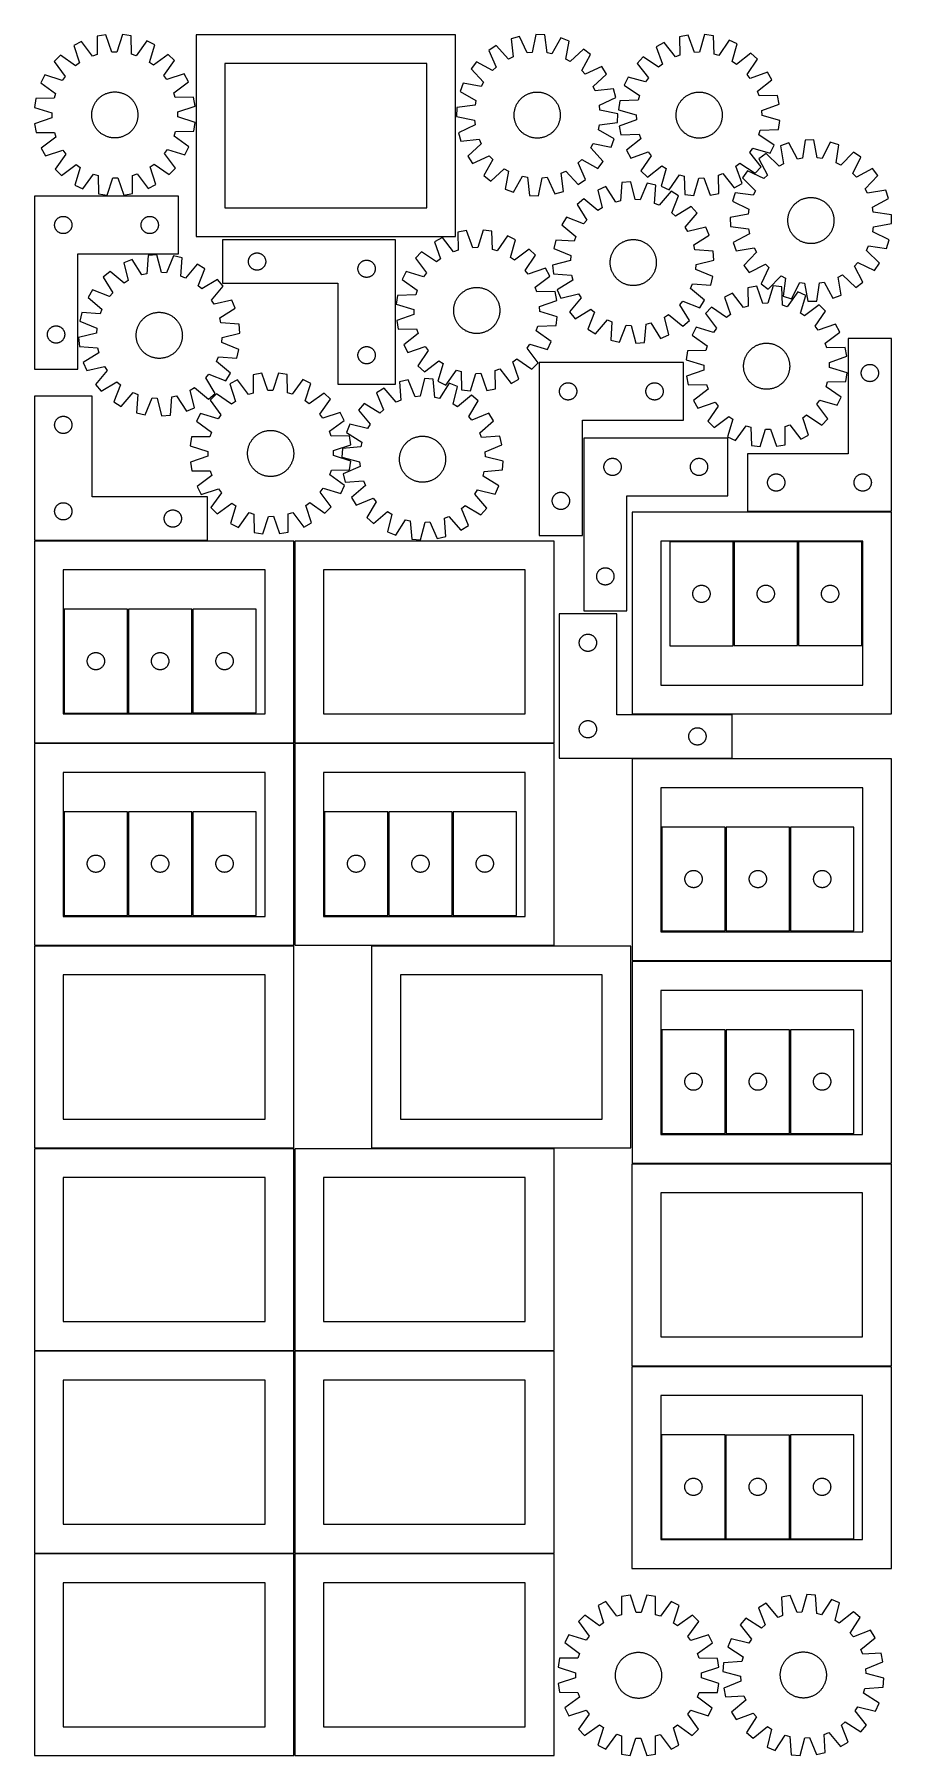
# Model space of a CAD drawing. Header units: millimetres. Extents: x 7 to 1493, y 7 to 2993.
import ezdxf

# ---------------------------------------------------------------- set-up
doc = ezdxf.new("R2010")
doc.units = ezdxf.units.MM
doc.layers.add('CUT', color=7, linetype='CONTINUOUS', true_color=0x000000)

msp = doc.modelspace()

# ---------------------------------------------------------------- linework, layer by layer
at = {"layer": 'CUT'}
for p, q in [((130.617191, 2992.744473), (115.439982, 2990.218033)), ((115.439982, 2990.218033), (115.514736, 2958.453758)), ((140.83647, 2962.668883), (130.617191, 2992.744473)), ((159.155154, 2992.969089), (149.410548, 2962.736368)), ((174.37025, 2990.68186), (159.155154, 2992.969089)), ((174.795494, 2958.920344), (174.37025, 2990.68186)), ((737.08332, 2992.640193), (287.08332, 2992.640193)), ((287.08332, 2992.640193), (287.08332, 2642.640193)), ((737.08332, 2642.640193), (737.08332, 2992.640193)), ((848.106091, 2989.933153), (833.298851, 2985.752699)), ((861.571385, 2961.164062), (848.106091, 2989.933153)), ((876.4462, 2993.295301), (870.086019, 2962.174201)), ((891.820553, 2992.695461), (876.4462, 2993.295301)), ((895.736671, 2961.173424), (891.820553, 2992.695461)), ((919.812559, 2987.135478), (904.146719, 2959.502957)), ((934.249077, 2981.81406), (919.812559, 2987.135478)), ((1140.619184, 2991.952434), (1125.514859, 2989.021576)), ((1125.514859, 2989.021576), (1126.437877, 2957.270626)), ((1151.638012, 2962.160486), (1140.619184, 2991.952434)), ((1169.14097, 2992.9391), (1160.20723, 2962.456924)), ((1184.411722, 2991.059019), (1169.14097, 2992.9391)), ((1185.685032, 2959.320187), (1184.411722, 2991.059019)), ((51.758835, 2957.136981), (40.965219, 2946.172109)), ((77.704393, 2938.81206), (51.758835, 2957.136981)), ((88.368176, 2981.185695), (74.714506, 2974.092893)), ((74.714506, 2974.092893), (84.601302, 2943.906372)), ((107.381157, 2955.740041), (88.368176, 2981.185695)), ((115.514736, 2958.453758), (107.381157, 2955.740041)), ((149.410548, 2962.736368), (140.83647, 2962.668883)), ((182.970781, 2956.33499), (174.795494, 2958.920344)), ((201.580876, 2982.076767), (182.970781, 2956.33499)), ((215.3445, 2975.19976), (201.580876, 2982.076767)), ((205.934082, 2944.861356), (215.3445, 2975.19976)), ((238.564223, 2958.607284), (212.910324, 2939.876235)), ((249.529095, 2947.813669), (238.564223, 2958.607284)), ((807.384766, 2973.79753), (794.594076, 2965.245993)), ((794.594076, 2965.245993), (807.741105, 2936.330074)), ((829.081161, 2950.597504), (807.384766, 2973.79753)), ((833.298851, 2985.752699), (836.866908, 2954.18937)), ((870.086019, 2962.174201), (861.571385, 2961.164062)), ((904.146719, 2959.502957), (895.736671, 2961.173424)), ((928.232682, 2950.624675), (934.249077, 2981.81406)), ((959.152928, 2967.876197), (935.71491, 2946.437118)), ((955.878482, 2930.550398), (971.238464, 2958.354097)), ((971.238464, 2958.354097), (959.152928, 2967.876197)), ((1098.693925, 2979.269484), (1085.234544, 2971.814579)), ((1085.234544, 2971.814579), (1095.923969, 2941.90286)), ((1118.379671, 2954.340663), (1098.693925, 2979.269484)), ((1126.437877, 2957.270626), (1118.379671, 2954.340663)), ((1160.20723, 2962.456924), (1151.638012, 2962.160486)), ((1193.926447, 2956.954083), (1185.685032, 2959.320187)), ((1211.842449, 2983.183677), (1193.926447, 2956.954083)), ((1225.78482, 2976.676692), (1211.842449, 2983.183677)), ((1217.187971, 2946.097795), (1225.78482, 2976.676692)), ((1249.439377, 2960.710236), (1224.294856, 2941.300759)), ((1260.688591, 2950.213296), (1249.439377, 2960.710236)), ((40.965219, 2946.172109), (59.696268, 2920.51821)), ((84.601302, 2943.906372), (77.704393, 2938.81206)), ((212.910324, 2939.876235), (205.934082, 2944.861356)), ((231.204174, 2921.86811), (249.529095, 2947.813669)), ((687.08332, 2942.640193), (337.08332, 2942.640193)), ((337.08332, 2942.640193), (337.08332, 2692.640193)), ((687.08332, 2692.640193), (687.08332, 2942.640193)), ((773.642667, 2945.86806), (764.120568, 2933.782524)), ((764.120568, 2933.782524), (785.559646, 2910.344506)), ((801.446367, 2930.508078), (773.642667, 2945.86806)), ((807.741105, 2936.330074), (801.446367, 2930.508078)), ((836.866908, 2954.18937), (829.081161, 2950.597504)), ((935.71491, 2946.437118), (928.232682, 2950.624675)), ((961.700478, 2924.25566), (955.878482, 2930.550398)), ((990.616397, 2937.402689), (961.700478, 2924.25566)), ((999.167934, 2924.611998), (990.616397, 2937.402689)), ((1062.739881, 2954.251664), (1052.242941, 2943.002451)), ((1052.242941, 2943.002451), (1071.652419, 2917.857929)), ((1089.165568, 2936.626176), (1062.739881, 2954.251664)), ((1095.923969, 2941.90286), (1089.165568, 2936.626176)), ((1224.294856, 2941.300759), (1217.187971, 2946.097795)), ((1243.063103, 2923.787609), (1260.688591, 2950.213296)), ((1278.251506, 2927.718634), (1248.339787, 2917.029208)), ((1285.706411, 2914.259253), (1278.251506, 2927.718634)), ((24.372743, 2922.952386), (17.495736, 2909.188762)), ((17.495736, 2909.188762), (43.237514, 2890.578667)), ((54.711148, 2913.541968), (24.372743, 2922.952386)), ((59.696268, 2920.51821), (54.711148, 2913.541968)), ((236.298487, 2914.971202), (231.204174, 2921.86811)), ((266.485007, 2924.857997), (236.298487, 2914.971202)), ((248.132155, 2892.191347), (273.577809, 2911.204327)), ((273.577809, 2911.204327), (266.485007, 2924.857997)), ((750.182705, 2908.878673), (744.861286, 2894.442155)), ((781.37209, 2902.862278), (750.182705, 2908.878673)), ((785.559646, 2910.344506), (781.37209, 2902.862278)), ((975.967908, 2902.915604), (999.167934, 2924.611998)), ((979.559774, 2895.129856), (975.967908, 2902.915604)), ((1011.123103, 2898.697914), (979.559774, 2895.129856)), ((1015.303557, 2883.890674), (1011.123103, 2898.697914)), ((1036.276485, 2919.347893), (1029.7695, 2905.405523)), ((1029.7695, 2905.405523), (1055.999094, 2887.48952)), ((1066.855382, 2910.751044), (1036.276485, 2919.347893)), ((1071.652419, 2917.857929), (1066.855382, 2910.751044)), ((1248.339787, 2917.029208), (1243.063103, 2923.787609)), ((1260.777589, 2894.573506), (1285.706411, 2914.259253)), ((8.890643, 2881.978136), (6.603415, 2866.76304)), ((40.652159, 2882.40338), (8.890643, 2881.978136)), ((43.237514, 2890.578667), (40.652159, 2882.40338)), ((108.138679, 2866.546262), (108.564312, 2867.728566)), ((108.564312, 2867.728566), (109.026873, 2868.896917)), ((109.026873, 2868.896917), (109.525904, 2870.050163)), ((109.525904, 2870.050163), (110.060913, 2871.187164)), ((110.060913, 2871.187164), (110.631372, 2872.306799)), ((110.631372, 2872.306799), (111.236719, 2873.407964)), ((111.236719, 2873.407964), (111.876355, 2874.48957)), ((111.876355, 2874.48957), (112.549649, 2875.550551)), ((112.549649, 2875.550551), (113.255938, 2876.58986)), ((113.255938, 2876.58986), (113.994523, 2877.606472)), ((113.994523, 2877.606472), (114.764676, 2878.599382)), ((114.764676, 2878.599382), (115.565638, 2879.567611)), ((115.565638, 2879.567611), (116.396617, 2880.510203)), ((116.396617, 2880.510203), (117.256794, 2881.426229)), ((117.256794, 2881.426229), (118.145319, 2882.314784)), ((118.145319, 2882.314784), (119.061316, 2883.174991)), ((119.061316, 2883.174991), (120.003881, 2884.006001)), ((120.003881, 2884.006001), (120.972083, 2884.806995)), ((120.972083, 2884.806995), (121.964968, 2885.577182)), ((121.964968, 2885.577182), (122.981554, 2886.315801)), ((122.981554, 2886.315801), (124.02084, 2887.022124)), ((124.02084, 2887.022124), (125.081799, 2887.695454)), ((125.081799, 2887.695454), (126.163384, 2888.335126)), ((126.163384, 2888.335126), (127.264528, 2888.940509)), ((127.264528, 2888.940509), (128.384145, 2889.511005)), ((128.384145, 2889.511005), (129.521128, 2890.046052)), ((129.521128, 2890.046052), (130.674357, 2890.545121)), ((130.674357, 2890.545121), (131.842693, 2891.007721)), ((131.842693, 2891.007721), (133.024983, 2891.433394)), ((133.024983, 2891.433394), (134.22006, 2891.82172)), ((134.22006, 2891.82172), (135.426745, 2892.172316)), ((135.426745, 2892.172316), (136.643847, 2892.484836)), ((136.643847, 2892.484836), (137.870165, 2892.758972)), ((137.870165, 2892.758972), (139.104489, 2892.994453)), ((139.104489, 2892.994453), (140.345601, 2893.191047)), ((140.345601, 2893.191047), (141.592275, 2893.34856)), ((141.592275, 2893.34856), (142.843282, 2893.466836)), ((142.843282, 2893.466836), (144.097386, 2893.545758)), ((144.097386, 2893.545758), (145.353351, 2893.58525)), ((145.353351, 2893.58525), (146.609936, 2893.58527)), ((146.609936, 2893.58527), (147.865902, 2893.545821)), ((147.865902, 2893.545821), (149.120009, 2893.46694)), ((149.120009, 2893.46694), (150.37102, 2893.348706)), ((150.37102, 2893.348706), (151.617699, 2893.191235)), ((151.617699, 2893.191235), (152.858817, 2892.994682)), ((152.858817, 2892.994682), (154.093149, 2892.759242)), ((154.093149, 2892.759242), (155.319476, 2892.485147)), ((155.319476, 2892.485147), (156.536589, 2892.172667)), ((156.536589, 2892.172667), (157.743286, 2891.822111)), ((157.743286, 2891.822111), (158.938376, 2891.433825)), ((158.938376, 2891.433825), (160.12068, 2891.008191)), ((160.12068, 2891.008191), (161.289031, 2890.545631)), ((161.289031, 2890.545631), (162.442277, 2890.0466)), ((162.442277, 2890.0466), (163.579278, 2889.51159)), ((163.579278, 2889.51159), (164.698913, 2888.941131)), ((164.698913, 2888.941131), (165.800078, 2888.335785)), ((165.800078, 2888.335785), (166.881684, 2887.696149)), ((166.881684, 2887.696149), (167.942665, 2887.022854)), ((167.942665, 2887.022854), (168.981975, 2886.316566)), ((168.981975, 2886.316566), (169.998586, 2885.577981)), ((169.998586, 2885.577981), (170.991496, 2884.807827)), ((170.991496, 2884.807827), (171.959725, 2884.006865)), ((171.959725, 2884.006865), (172.902317, 2883.175886)), ((172.902317, 2883.175886), (173.818343, 2882.31571)), ((173.818343, 2882.31571), (174.706898, 2881.427184)), ((174.706898, 2881.427184), (175.567105, 2880.511187)), ((175.567105, 2880.511187), (176.398115, 2879.568623)), ((176.398115, 2879.568623), (177.199109, 2878.60042)), ((177.199109, 2878.60042), (177.969296, 2877.607536)), ((177.969296, 2877.607536), (178.707915, 2876.590949)), ((178.707915, 2876.590949), (179.414238, 2875.551664)), ((179.414238, 2875.551664), (180.087568, 2874.490705)), ((180.087568, 2874.490705), (180.72724, 2873.409119)), ((180.72724, 2873.409119), (181.332623, 2872.307975)), ((181.332623, 2872.307975), (181.903119, 2871.188359)), ((181.903119, 2871.188359), (182.438166, 2870.051375)), ((182.438166, 2870.051375), (182.937235, 2868.898147)), ((182.937235, 2868.898147), (183.399835, 2867.729811)), ((183.399835, 2867.729811), (183.825508, 2866.547521)), ((250.845872, 2884.057768), (248.132155, 2892.191347)), ((282.610147, 2884.132521), (250.845872, 2884.057768)), ((255.060998, 2858.736033), (285.136587, 2868.955313)), ((285.136587, 2868.955313), (282.610147, 2884.132521)), ((770.82334, 2870.366267), (739.301304, 2866.450149)), ((744.861286, 2894.442155), (772.493807, 2878.776315)), ((772.493807, 2878.776315), (770.82334, 2870.366267)), ((841.044642, 2866.852383), (841.488491, 2868.02797)), ((841.488491, 2868.02797), (841.969047, 2869.189035)), ((841.969047, 2869.189035), (842.485837, 2870.334433)), ((842.485837, 2870.334433), (843.038348, 2871.463033)), ((843.038348, 2871.463033), (843.626038, 2872.573721)), ((843.626038, 2872.573721), (844.248325, 2873.665401)), ((844.248325, 2873.665401), (844.904595, 2874.736996)), ((844.904595, 2874.736996), (845.594201, 2875.787449)), ((845.594201, 2875.787449), (846.316463, 2876.815722)), ((846.316463, 2876.815722), (847.070667, 2877.8208)), ((847.070667, 2877.8208), (847.856069, 2878.801693)), ((847.856069, 2878.801693), (848.671894, 2879.757432)), ((848.671894, 2879.757432), (849.517337, 2880.687073)), ((849.517337, 2880.687073), (850.391563, 2881.5897)), ((850.391563, 2881.5897), (851.293711, 2882.464421)), ((851.293711, 2882.464421), (852.222888, 2883.310373)), ((852.222888, 2883.310373), (853.17818, 2884.126722)), ((853.17818, 2884.126722), (854.158642, 2884.912661)), ((854.158642, 2884.912661), (855.163307, 2885.667416)), ((855.163307, 2885.667416), (856.191184, 2886.390241)), ((856.191184, 2886.390241), (857.241258, 2887.080423)), ((857.241258, 2887.080423), (858.312494, 2887.73728)), ((858.312494, 2887.73728), (859.403833, 2888.360166)), ((859.403833, 2888.360166), (860.514198, 2888.948464)), ((860.514198, 2888.948464), (861.642495, 2889.501594)), ((861.642495, 2889.501594), (862.787609, 2890.019011)), ((862.787609, 2890.019011), (863.948411, 2890.500203)), ((863.948411, 2890.500203), (865.123755, 2890.944697)), ((865.123755, 2890.944697), (866.31248, 2891.352052)), ((866.31248, 2891.352052), (867.513414, 2891.721868)), ((867.513414, 2891.721868), (868.725372, 2892.053779)), ((868.725372, 2892.053779), (869.947158, 2892.347458)), ((869.947158, 2892.347458), (871.177565, 2892.602615)), ((871.177565, 2892.602615), (872.41538, 2892.818998)), ((872.41538, 2892.818998), (873.65938, 2892.996393)), ((873.65938, 2892.996393), (874.908339, 2893.134626)), ((874.908339, 2893.134626), (876.161024, 2893.23356)), ((876.161024, 2893.23356), (877.416198, 2893.293097)), ((877.416198, 2893.293097), (878.672623, 2893.313179)), ((878.672623, 2893.313179), (879.929059, 2893.293786)), ((879.929059, 2893.293786), (881.184265, 2893.234936)), ((881.184265, 2893.234936), (882.437004, 2893.136689)), ((882.437004, 2893.136689), (883.686039, 2892.999141)), ((883.686039, 2892.999141), (884.930136, 2892.822427)), ((884.930136, 2892.822427), (886.168069, 2892.606723)), ((886.168069, 2892.606723), (887.398616, 2892.352241)), ((887.398616, 2892.352241), (888.620562, 2892.059231)), ((888.620562, 2892.059231), (889.832702, 2891.727985)), ((889.832702, 2891.727985), (891.033839, 2891.358827)), ((891.033839, 2891.358827), (892.222787, 2890.952123)), ((892.222787, 2890.952123), (893.398374, 2890.508274)), ((893.398374, 2890.508274), (894.55944, 2890.027717)), ((894.55944, 2890.027717), (895.704837, 2889.510928)), ((895.704837, 2889.510928), (896.833437, 2888.958416)), ((896.833437, 2888.958416), (897.944125, 2888.370727)), ((897.944125, 2888.370727), (899.035805, 2887.74844)), ((899.035805, 2887.74844), (900.1074, 2887.09217)), ((900.1074, 2887.09217), (901.157853, 2886.402563)), ((901.157853, 2886.402563), (902.186126, 2885.680302)), ((902.186126, 2885.680302), (903.191204, 2884.926098)), ((903.191204, 2884.926098), (904.172097, 2884.140696)), ((904.172097, 2884.140696), (905.127836, 2883.324871)), ((905.127836, 2883.324871), (906.057477, 2882.479428)), ((906.057477, 2882.479428), (906.960104, 2881.605201)), ((906.960104, 2881.605201), (907.834825, 2880.703054)), ((907.834825, 2880.703054), (908.680777, 2879.773876)), ((908.680777, 2879.773876), (909.497126, 2878.818585)), ((909.497126, 2878.818585), (910.283065, 2877.838123)), ((910.283065, 2877.838123), (911.03782, 2876.833458)), ((911.03782, 2876.833458), (911.760645, 2875.805581)), ((911.760645, 2875.805581), (912.450827, 2874.755506)), ((912.450827, 2874.755506), (913.107684, 2873.684271)), ((913.107684, 2873.684271), (913.73057, 2872.592932)), ((913.73057, 2872.592932), (914.318868, 2871.482566)), ((914.318868, 2871.482566), (914.871998, 2870.35427)), ((914.871998, 2870.35427), (915.389415, 2869.209155)), ((915.389415, 2869.209155), (915.870607, 2868.048354)), ((915.870607, 2868.048354), (916.315101, 2866.87301)), ((986.534466, 2870.42538), (1015.303557, 2883.890674)), ((987.544605, 2861.910746), (986.534466, 2870.42538)), ((1021.894159, 2877.974795), (1020.014078, 2862.704044)), ((1053.63299, 2879.248105), (1021.894159, 2877.974795)), ((1055.999094, 2887.48952), (1053.63299, 2879.248105)), ((1121.912824, 2866.392176), (1122.344018, 2867.572463)), ((1122.344018, 2867.572463), (1122.812073, 2868.738624)), ((1122.812073, 2868.738624), (1123.316527, 2869.889508)), ((1123.316527, 2869.889508), (1123.856882, 2871.023978)), ((1123.856882, 2871.023978), (1124.432604, 2872.140916)), ((1124.432604, 2872.140916), (1125.043127, 2873.239219)), ((1125.043127, 2873.239219), (1125.687847, 2874.317803)), ((1125.687847, 2874.317803), (1126.366128, 2875.375603)), ((1126.366128, 2875.375603), (1127.077301, 2876.411576)), ((1127.077301, 2876.411576), (1127.820663, 2877.4247)), ((1127.820663, 2877.4247), (1128.595481, 2878.413974)), ((1128.595481, 2878.413974), (1129.400992, 2879.378422)), ((1129.400992, 2879.378422), (1130.236398, 2880.317093)), ((1130.236398, 2880.317093), (1131.100877, 2881.229059)), ((1131.100877, 2881.229059), (1131.993575, 2882.113422)), ((1131.993575, 2882.113422), (1132.91361, 2882.969308)), ((1132.91361, 2882.969308), (1133.860076, 2883.795873)), ((1133.860076, 2883.795873), (1134.832038, 2884.592301)), ((1134.832038, 2884.592301), (1135.828537, 2885.357805)), ((1135.828537, 2885.357805), (1136.848589, 2886.091631)), ((1136.848589, 2886.091631), (1137.891187, 2886.793055)), ((1137.891187, 2886.793055), (1138.955304, 2887.461383)), ((1138.955304, 2887.461383), (1140.039888, 2888.095957)), ((1140.039888, 2888.095957), (1141.143869, 2888.696151)), ((1141.143869, 2888.696151), (1142.266159, 2889.261371)), ((1142.266159, 2889.261371), (1143.405648, 2889.79106)), ((1143.405648, 2889.79106), (1144.561213, 2890.284696)), ((1144.561213, 2890.284696), (1145.731713, 2890.741791)), ((1145.731713, 2890.741791), (1146.915994, 2891.161894)), ((1146.915994, 2891.161894), (1148.112886, 2891.544591)), ((1148.112886, 2891.544591), (1149.321208, 2891.889503)), ((1149.321208, 2891.889503), (1150.539767, 2892.196291)), ((1150.539767, 2892.196291), (1151.767362, 2892.464652)), ((1151.767362, 2892.464652), (1153.002781, 2892.694321)), ((1153.002781, 2892.694321), (1154.244804, 2892.885071)), ((1154.244804, 2892.885071), (1155.492206, 2893.036714)), ((1155.492206, 2893.036714), (1156.743755, 2893.1491)), ((1156.743755, 2893.1491), (1157.998217, 2893.222119)), ((1157.998217, 2893.222119), (1159.254354, 2893.255698)), ((1159.254354, 2893.255698), (1160.510926, 2893.249804)), ((1160.510926, 2893.249804), (1161.766692, 2893.204443)), ((1161.766692, 2893.204443), (1163.020414, 2893.11966)), ((1163.020414, 2893.11966), (1164.270854, 2892.995539)), ((1164.270854, 2892.995539), (1165.516779, 2892.832202)), ((1165.516779, 2892.832202), (1166.756958, 2892.629809)), ((1166.756958, 2892.629809), (1167.990167, 2892.388562)), ((1167.990167, 2892.388562), (1169.215191, 2892.108698)), ((1169.215191, 2892.108698), (1170.430819, 2891.790492)), ((1170.430819, 2891.790492), (1171.635853, 2891.43426)), ((1171.635853, 2891.43426), (1172.829102, 2891.040353)), ((1172.829102, 2891.040353), (1174.00939, 2890.609159)), ((1174.00939, 2890.609159), (1175.175551, 2890.141105)), ((1175.175551, 2890.141105), (1176.326435, 2889.636651)), ((1176.326435, 2889.636651), (1177.460905, 2889.096296)), ((1177.460905, 2889.096296), (1178.577843, 2888.520573)), ((1178.577843, 2888.520573), (1179.676146, 2887.91005)), ((1179.676146, 2887.91005), (1180.754729, 2887.26533)), ((1180.754729, 2887.26533), (1181.81253, 2886.587049)), ((1181.81253, 2886.587049), (1182.848503, 2885.875877)), ((1182.848503, 2885.875877), (1183.861626, 2885.132515)), ((1183.861626, 2885.132515), (1184.8509, 2884.357696)), ((1184.8509, 2884.357696), (1185.815349, 2883.552186)), ((1185.815349, 2883.552186), (1186.754019, 2882.716779)), ((1186.754019, 2882.716779), (1187.665986, 2881.852301)), ((1187.665986, 2881.852301), (1188.550349, 2880.959603)), ((1188.550349, 2880.959603), (1189.406235, 2880.039567)), ((1189.406235, 2880.039567), (1190.2328, 2879.093101)), ((1190.2328, 2879.093101), (1191.029227, 2878.121139)), ((1191.029227, 2878.121139), (1191.794732, 2877.124641)), ((1191.794732, 2877.124641), (1192.528558, 2876.104589)), ((1192.528558, 2876.104589), (1193.229981, 2875.06199)), ((1193.229981, 2875.06199), (1193.89831, 2873.997874)), ((1193.89831, 2873.997874), (1194.532884, 2872.913289)), ((1194.532884, 2872.913289), (1195.133077, 2871.809308)), ((1195.133077, 2871.809308), (1195.698297, 2870.687019)), ((1195.698297, 2870.687019), (1196.227987, 2869.54753)), ((1196.227987, 2869.54753), (1196.721622, 2868.391964)), ((1196.721622, 2868.391964), (1197.178717, 2867.221464)), ((1263.707553, 2886.5153), (1260.777589, 2894.573506)), ((1295.458502, 2887.438318), (1263.707553, 2886.5153)), ((1268.597412, 2861.315166), (1298.389361, 2872.333994)), ((1298.389361, 2872.333994), (1295.458502, 2887.438318)), ((6.603415, 2866.76304), (36.836135, 2857.018434)), ((36.90362, 2848.444356), (6.828031, 2838.225077)), ((6.828031, 2838.225077), (9.35447, 2823.047868)), ((36.836135, 2857.018434), (36.90362, 2848.444356)), ((105.987233, 2854.217822), (106.026682, 2855.473788)), ((105.987254, 2852.961237), (105.987233, 2854.217822)), ((106.026745, 2851.705272), (105.987254, 2852.961237)), ((106.026682, 2855.473788), (106.105563, 2856.727895)), ((106.105668, 2850.451168), (106.026745, 2851.705272)), ((106.105563, 2856.727895), (106.223798, 2857.978906)), ((106.223944, 2849.200161), (106.105668, 2850.451168)), ((106.223798, 2857.978906), (106.381269, 2859.225585)), ((106.381456, 2847.953487), (106.223944, 2849.200161)), ((106.381269, 2859.225585), (106.577821, 2860.466703)), ((106.57805, 2846.712375), (106.381456, 2847.953487)), ((106.577821, 2860.466703), (106.813261, 2861.701035)), ((106.813531, 2845.478051), (106.57805, 2846.712375)), ((106.813261, 2861.701035), (107.087357, 2862.927362)), ((107.087667, 2844.251733), (106.813531, 2845.478051)), ((107.087357, 2862.927362), (107.399836, 2864.144475)), ((107.400188, 2843.034631), (107.087667, 2844.251733)), ((107.399836, 2864.144475), (107.750393, 2865.351172)), ((107.750784, 2841.827946), (107.400188, 2843.034631)), ((107.750393, 2865.351172), (108.138679, 2866.546262)), ((108.13911, 2840.632869), (107.750784, 2841.827946)), ((108.564783, 2839.450579), (108.13911, 2840.632869)), ((109.027382, 2838.282243), (108.564783, 2839.450579)), ((109.526451, 2837.129014), (109.027382, 2838.282243)), ((182.937745, 2838.283472), (182.438714, 2837.130227)), ((183.400305, 2839.451823), (182.937745, 2838.283472)), ((183.825939, 2840.634127), (183.400305, 2839.451823)), ((183.825508, 2866.547521), (184.213834, 2865.352444)), ((184.214225, 2841.829218), (183.825939, 2840.634127)), ((184.213834, 2865.352444), (184.56443, 2864.145758)), ((184.564781, 2843.035914), (184.214225, 2841.829218)), ((184.56443, 2864.145758), (184.87695, 2862.928656)), ((184.877261, 2844.253027), (184.564781, 2843.035914)), ((184.87695, 2862.928656), (185.151086, 2861.702338)), ((185.151356, 2845.479354), (184.877261, 2844.253027)), ((185.151086, 2861.702338), (185.386567, 2860.468014)), ((185.386796, 2846.713686), (185.151356, 2845.479354)), ((185.386567, 2860.468014), (185.583161, 2859.226903)), ((185.583349, 2847.954804), (185.386796, 2846.713686)), ((185.583161, 2859.226903), (185.740674, 2857.980228)), ((185.74082, 2849.201484), (185.583349, 2847.954804)), ((185.740674, 2857.980228), (185.85895, 2856.729222)), ((185.859054, 2850.452494), (185.74082, 2849.201484)), ((185.85895, 2856.729222), (185.937872, 2855.475117)), ((185.937935, 2851.706601), (185.859054, 2850.452494)), ((185.937872, 2855.475117), (185.977364, 2854.219153)), ((185.977385, 2852.962567), (185.937935, 2851.706601)), ((185.977364, 2854.219153), (185.977385, 2852.962567)), ((255.128482, 2850.161955), (255.060998, 2858.736033)), ((285.361203, 2840.417349), (255.128482, 2850.161955)), ((283.073974, 2825.202254), (285.361203, 2840.417349)), ((739.301304, 2866.450149), (738.701464, 2851.075796)), ((738.701464, 2851.075796), (769.822564, 2844.715615)), ((769.822564, 2844.715615), (770.832703, 2836.200981)), ((838.683586, 2853.302219), (838.702979, 2854.558655)), ((838.703668, 2852.045794), (838.683586, 2853.302219)), ((838.702979, 2854.558655), (838.761829, 2855.813861)), ((838.763205, 2850.79062), (838.703668, 2852.045794)), ((838.761829, 2855.813861), (838.860076, 2857.0666)), ((838.862139, 2849.537935), (838.763205, 2850.79062)), ((838.860076, 2857.0666), (838.997624, 2858.315635)), ((839.000372, 2848.288976), (838.862139, 2849.537935)), ((838.997624, 2858.315635), (839.174338, 2859.559732)), ((839.177767, 2847.044976), (839.000372, 2848.288976)), ((839.174338, 2859.559732), (839.390042, 2860.797665)), ((839.39415, 2845.807161), (839.177767, 2847.044976)), ((839.390042, 2860.797665), (839.644524, 2862.028212)), ((839.649307, 2844.576754), (839.39415, 2845.807161)), ((839.644524, 2862.028212), (839.937533, 2863.250158)), ((839.942985, 2843.354968), (839.649307, 2844.576754)), ((839.937533, 2863.250158), (840.26878, 2864.462298)), ((840.274897, 2842.14301), (839.942985, 2843.354968)), ((840.26878, 2864.462298), (840.637938, 2865.663435)), ((840.644712, 2840.942076), (840.274897, 2842.14301)), ((840.637938, 2865.663435), (841.044642, 2866.852383)), ((841.052068, 2839.753351), (840.644712, 2840.942076)), ((841.496562, 2838.578007), (841.052068, 2839.753351)), ((841.977754, 2837.417205), (841.496562, 2838.578007)), ((915.878678, 2838.598391), (915.398121, 2837.437325)), ((916.322527, 2839.773977), (915.878678, 2838.598391)), ((916.315101, 2866.87301), (916.722456, 2865.684285)), ((916.729231, 2840.962926), (916.322527, 2839.773977)), ((916.722456, 2865.684285), (917.092272, 2864.48335)), ((917.098389, 2842.164063), (916.729231, 2840.962926)), ((917.092272, 2864.48335), (917.424183, 2863.271393)), ((917.429635, 2843.376202), (917.098389, 2842.164063)), ((917.424183, 2863.271393), (917.717862, 2862.049607)), ((917.722645, 2844.598149), (917.429635, 2843.376202)), ((917.717862, 2862.049607), (917.973019, 2860.8192)), ((917.977127, 2845.828695), (917.722645, 2844.598149)), ((917.973019, 2860.8192), (918.189402, 2859.581385)), ((918.192831, 2847.066629), (917.977127, 2845.828695)), ((918.189402, 2859.581385), (918.366797, 2858.337385)), ((918.369545, 2848.310726), (918.192831, 2847.066629)), ((918.366797, 2858.337385), (918.50503, 2857.088426)), ((918.507093, 2849.559761), (918.369545, 2848.310726)), ((918.50503, 2857.088426), (918.603964, 2855.835741)), ((918.60534, 2850.8125), (918.507093, 2849.559761)), ((918.603964, 2855.835741), (918.663501, 2854.580567)), ((918.66419, 2852.067706), (918.60534, 2850.8125)), ((918.663501, 2854.580567), (918.683583, 2853.324142)), ((918.683583, 2853.324142), (918.66419, 2852.067706)), ((986.543828, 2836.260094), (1018.065865, 2840.176212)), ((1018.665705, 2855.550565), (987.544605, 2861.910746)), ((1018.065865, 2840.176212), (1018.665705, 2855.550565)), ((1020.014078, 2862.704044), (1050.496253, 2853.770303)), ((1050.792692, 2845.201085), (1021.000743, 2834.182257)), ((1050.496253, 2853.770303), (1050.792692, 2845.201085)), ((1119.69748, 2852.817427), (1119.703374, 2854.073999)), ((1119.731059, 2851.561291), (1119.69748, 2852.817427)), ((1119.703374, 2854.073999), (1119.748734, 2855.329765)), ((1119.804078, 2850.306829), (1119.731059, 2851.561291)), ((1119.748734, 2855.329765), (1119.833517, 2856.583487)), ((1119.916464, 2849.055279), (1119.804078, 2850.306829)), ((1119.833517, 2856.583487), (1119.957638, 2857.833927)), ((1120.068107, 2847.807877), (1119.916464, 2849.055279)), ((1119.957638, 2857.833927), (1120.120976, 2859.079852)), ((1120.258857, 2846.565854), (1120.068107, 2847.807877)), ((1120.120976, 2859.079852), (1120.323368, 2860.320031)), ((1120.488525, 2845.330436), (1120.258857, 2846.565854)), ((1120.323368, 2860.320031), (1120.564616, 2861.553241)), ((1120.756886, 2844.102841), (1120.488525, 2845.330436)), ((1120.564616, 2861.553241), (1120.84448, 2862.778264)), ((1121.063674, 2842.884281), (1120.756886, 2844.102841)), ((1120.84448, 2862.778264), (1121.162685, 2863.993893)), ((1121.408587, 2841.675959), (1121.063674, 2842.884281)), ((1121.162685, 2863.993893), (1121.518917, 2865.198926)), ((1121.791284, 2840.479067), (1121.408587, 2841.675959)), ((1121.518917, 2865.198926), (1121.912824, 2866.392176)), ((1122.211387, 2839.294787), (1121.791284, 2840.479067)), ((1122.668482, 2838.124286), (1122.211387, 2839.294787)), ((1123.162117, 2836.968721), (1122.668482, 2838.124286)), ((1196.578031, 2837.777627), (1196.073578, 2836.626743)), ((1197.046086, 2838.943788), (1196.578031, 2837.777627)), ((1197.47728, 2840.124075), (1197.046086, 2838.943788)), ((1197.178717, 2867.221464), (1197.598821, 2866.037184)), ((1197.871187, 2841.317325), (1197.47728, 2840.124075)), ((1197.598821, 2866.037184), (1197.981517, 2864.840292)), ((1198.227419, 2842.522358), (1197.871187, 2841.317325)), ((1197.981517, 2864.840292), (1198.32643, 2863.63197)), ((1198.545624, 2843.737986), (1198.227419, 2842.522358)), ((1198.32643, 2863.63197), (1198.633218, 2862.41341)), ((1198.825489, 2844.96301), (1198.545624, 2843.737986)), ((1198.633218, 2862.41341), (1198.901579, 2861.185815)), ((1199.066736, 2846.19622), (1198.825489, 2844.96301)), ((1198.901579, 2861.185815), (1199.131247, 2859.950397)), ((1199.269128, 2847.436399), (1199.066736, 2846.19622)), ((1199.131247, 2859.950397), (1199.321997, 2858.708373)), ((1199.432466, 2848.682323), (1199.269128, 2847.436399)), ((1199.321997, 2858.708373), (1199.47364, 2857.460972)), ((1199.556587, 2849.932764), (1199.432466, 2848.682323)), ((1199.47364, 2857.460972), (1199.586027, 2856.209422)), ((1199.64137, 2851.186485), (1199.556587, 2849.932764)), ((1199.586027, 2856.209422), (1199.659045, 2854.95496)), ((1199.686731, 2852.442252), (1199.64137, 2851.186485)), ((1199.659045, 2854.95496), (1199.692624, 2853.698823)), ((1199.692624, 2853.698823), (1199.686731, 2852.442252)), ((1268.893851, 2852.745948), (1268.597412, 2861.315166)), ((1299.376027, 2843.812207), (1268.893851, 2852.745948)), ((1297.495946, 2828.541456), (1299.376027, 2843.812207)), ((9.35447, 2823.047868), (41.118745, 2823.122622)), ((43.832463, 2814.989043), (18.386808, 2795.976062)), ((41.118745, 2823.122622), (43.832463, 2814.989043)), ((110.061498, 2835.99203), (109.526451, 2837.129014)), ((110.631995, 2834.872414), (110.061498, 2835.99203)), ((111.237378, 2833.77127), (110.631995, 2834.872414)), ((111.87705, 2832.689685), (111.237378, 2833.77127)), ((112.55038, 2831.628726), (111.87705, 2832.689685)), ((113.256703, 2830.58944), (112.55038, 2831.628726)), ((113.995322, 2829.572854), (113.256703, 2830.58944)), ((114.765508, 2828.579969), (113.995322, 2829.572854)), ((115.566502, 2827.611767), (114.765508, 2828.579969)), ((116.397513, 2826.669202), (115.566502, 2827.611767)), ((117.25772, 2825.753205), (116.397513, 2826.669202)), ((118.146275, 2824.86468), (117.25772, 2825.753205)), ((119.0623, 2824.004503), (118.146275, 2824.86468)), ((120.004893, 2823.173524), (119.0623, 2824.004503)), ((120.973122, 2822.372562), (120.004893, 2823.173524)), ((121.966032, 2821.602409), (120.973122, 2822.372562)), ((122.982643, 2820.863823), (121.966032, 2821.602409)), ((124.021952, 2820.157535), (122.982643, 2820.863823)), ((125.082933, 2819.484241), (124.021952, 2820.157535)), ((126.16454, 2818.844605), (125.082933, 2819.484241)), ((127.265704, 2818.239258), (126.16454, 2818.844605)), ((128.385339, 2817.668799), (127.265704, 2818.239258)), ((129.522341, 2817.13379), (128.385339, 2817.668799)), ((130.675586, 2816.634759), (129.522341, 2817.13379)), ((131.843937, 2816.172198), (130.675586, 2816.634759)), ((133.026241, 2815.746565), (131.843937, 2816.172198)), ((134.221332, 2815.358279), (133.026241, 2815.746565)), ((135.428029, 2815.007722), (134.221332, 2815.358279)), ((136.645141, 2814.695243), (135.428029, 2815.007722)), ((137.871468, 2814.421147), (136.645141, 2814.695243)), ((139.1058, 2814.185707), (137.871468, 2814.421147)), ((140.346918, 2813.989155), (139.1058, 2814.185707)), ((141.593598, 2813.831683), (140.346918, 2813.989155)), ((142.844608, 2813.713449), (141.593598, 2813.831683)), ((144.098715, 2813.634568), (142.844608, 2813.713449)), ((145.354681, 2813.595119), (144.098715, 2813.634568)), ((146.611267, 2813.59514), (145.354681, 2813.595119)), ((147.867231, 2813.634631), (146.611267, 2813.59514)), ((149.121336, 2813.713554), (147.867231, 2813.634631)), ((150.372343, 2813.83183), (149.121336, 2813.713554)), ((151.619017, 2813.989342), (150.372343, 2813.83183)), ((152.860128, 2814.185936), (151.619017, 2813.989342)), ((154.094452, 2814.421417), (152.860128, 2814.185936)), ((155.32077, 2814.695553), (154.094452, 2814.421417)), ((156.537873, 2815.008074), (155.32077, 2814.695553)), ((157.744558, 2815.35867), (156.537873, 2815.008074)), ((158.939635, 2815.746996), (157.744558, 2815.35867)), ((160.121925, 2816.172669), (158.939635, 2815.746996)), ((161.290261, 2816.635268), (160.121925, 2816.172669)), ((162.443489, 2817.134337), (161.290261, 2816.635268)), ((163.580473, 2817.669384), (162.443489, 2817.134337)), ((164.700089, 2818.239881), (163.580473, 2817.669384)), ((165.801233, 2818.845264), (164.700089, 2818.239881)), ((166.882819, 2819.484936), (165.801233, 2818.845264)), ((167.943778, 2820.158266), (166.882819, 2819.484936)), ((168.983063, 2820.864589), (167.943778, 2820.158266)), ((169.99965, 2821.603208), (168.983063, 2820.864589)), ((170.992534, 2822.373394), (169.99965, 2821.603208)), ((171.960737, 2823.174388), (170.992534, 2822.373394)), ((172.903301, 2824.005399), (171.960737, 2823.174388)), ((173.819298, 2824.865606), (172.903301, 2824.005399)), ((174.707824, 2825.754161), (173.819298, 2824.865606)), ((175.568, 2826.670186), (174.707824, 2825.754161)), ((176.398979, 2827.612779), (175.568, 2826.670186)), ((177.199941, 2828.581008), (176.398979, 2827.612779)), ((177.970095, 2829.573918), (177.199941, 2828.581008)), ((178.70868, 2830.590529), (177.970095, 2829.573918)), ((179.414968, 2831.629838), (178.70868, 2830.590529)), ((180.088263, 2832.690819), (179.414968, 2831.629838)), ((180.727899, 2833.772426), (180.088263, 2832.690819)), ((181.333245, 2834.87359), (180.727899, 2833.772426)), ((181.903704, 2835.993225), (181.333245, 2834.87359)), ((182.438714, 2837.130227), (181.903704, 2835.993225)), ((248.727104, 2816.601723), (251.312458, 2824.77701)), ((274.468881, 2797.991627), (248.727104, 2816.601723)), ((251.312458, 2824.77701), (283.073974, 2825.202254)), ((770.832703, 2836.200981), (742.063612, 2822.735687)), ((742.063612, 2822.735687), (746.244066, 2807.928447)), ((746.244066, 2807.928447), (777.807395, 2811.496504)), ((777.807395, 2811.496504), (781.399261, 2803.710756)), ((842.495171, 2836.272091), (841.977754, 2837.417205)), ((843.048301, 2835.143794), (842.495171, 2836.272091)), ((843.636599, 2834.033429), (843.048301, 2835.143794)), ((844.259484, 2832.94209), (843.636599, 2834.033429)), ((844.916342, 2831.870854), (844.259484, 2832.94209)), ((845.606524, 2830.82078), (844.916342, 2831.870854)), ((846.329349, 2829.792903), (845.606524, 2830.82078)), ((847.084103, 2828.788238), (846.329349, 2829.792903)), ((847.870043, 2827.807776), (847.084103, 2828.788238)), ((848.686392, 2826.852484), (847.870043, 2827.807776)), ((849.532344, 2825.923307), (848.686392, 2826.852484)), ((850.407065, 2825.021159), (849.532344, 2825.923307)), ((851.309692, 2824.146933), (850.407065, 2825.021159)), ((852.239333, 2823.30149), (851.309692, 2824.146933)), ((853.195072, 2822.485665), (852.239333, 2823.30149)), ((854.175964, 2821.700263), (853.195072, 2822.485665)), ((855.181043, 2820.946059), (854.175964, 2821.700263)), ((856.209316, 2820.223797), (855.181043, 2820.946059)), ((857.259768, 2819.534191), (856.209316, 2820.223797)), ((858.331364, 2818.877921), (857.259768, 2819.534191)), ((859.423044, 2818.255634), (858.331364, 2818.877921)), ((860.533732, 2817.667944), (859.423044, 2818.255634)), ((861.662332, 2817.115432), (860.533732, 2817.667944)), ((862.807729, 2816.598643), (861.662332, 2817.115432)), ((863.968795, 2816.118087), (862.807729, 2816.598643)), ((865.144382, 2815.674238), (863.968795, 2816.118087)), ((866.33333, 2815.267534), (865.144382, 2815.674238)), ((867.534467, 2814.898376), (866.33333, 2815.267534)), ((868.746606, 2814.567129), (867.534467, 2814.898376)), ((869.968553, 2814.27412), (868.746606, 2814.567129)), ((871.199099, 2814.019638), (869.968553, 2814.27412)), ((872.437033, 2813.803933), (871.199099, 2814.019638)), ((873.68113, 2813.62722), (872.437033, 2813.803933)), ((874.930165, 2813.489672), (873.68113, 2813.62722)), ((876.182904, 2813.391424), (874.930165, 2813.489672)), ((877.43811, 2813.332575), (876.182904, 2813.391424)), ((878.694546, 2813.313182), (877.43811, 2813.332575)), ((879.950971, 2813.333264), (878.694546, 2813.313182)), ((881.206145, 2813.392801), (879.950971, 2813.333264)), ((882.45883, 2813.491735), (881.206145, 2813.392801)), ((883.707789, 2813.629968), (882.45883, 2813.491735)), ((884.951789, 2813.807363), (883.707789, 2813.629968)), ((886.189604, 2814.023746), (884.951789, 2813.807363)), ((887.420011, 2814.278903), (886.189604, 2814.023746)), ((888.641797, 2814.572581), (887.420011, 2814.278903)), ((889.853754, 2814.904493), (888.641797, 2814.572581)), ((891.054689, 2815.274308), (889.853754, 2814.904493)), ((892.243414, 2815.681664), (891.054689, 2815.274308)), ((893.418758, 2816.126158), (892.243414, 2815.681664)), ((894.579559, 2816.60735), (893.418758, 2816.126158)), ((895.724674, 2817.124767), (894.579559, 2816.60735)), ((896.85297, 2817.677897), (895.724674, 2817.124767)), ((897.963336, 2818.266195), (896.85297, 2817.677897)), ((899.054675, 2818.88908), (897.963336, 2818.266195)), ((900.12591, 2819.545938), (899.054675, 2818.88908)), ((901.175985, 2820.23612), (900.12591, 2819.545938)), ((902.203862, 2820.958945), (901.175985, 2820.23612)), ((903.208527, 2821.713699), (902.203862, 2820.958945)), ((904.188989, 2822.499639), (903.208527, 2821.713699)), ((905.14428, 2823.315988), (904.188989, 2822.499639)), ((906.073458, 2824.16194), (905.14428, 2823.315988)), ((906.975606, 2825.036661), (906.073458, 2824.16194)), ((907.849832, 2825.939288), (906.975606, 2825.036661)), ((908.695275, 2826.868929), (907.849832, 2825.939288)), ((909.5111, 2827.824668), (908.695275, 2826.868929)), ((910.296502, 2828.80556), (909.5111, 2827.824668)), ((911.050706, 2829.810639), (910.296502, 2828.80556)), ((911.772967, 2830.838912), (911.050706, 2829.810639)), ((912.462574, 2831.889364), (911.772967, 2830.838912)), ((913.118844, 2832.960959), (912.462574, 2831.889364)), ((913.741131, 2834.05264), (913.118844, 2832.960959)), ((914.32882, 2835.163328), (913.741131, 2834.05264)), ((914.881332, 2836.291928), (914.32882, 2835.163328)), ((915.398121, 2837.437325), (914.881332, 2836.291928)), ((984.873362, 2827.850046), (986.543828, 2836.260094)), ((1012.505882, 2812.184205), (984.873362, 2827.850046)), ((1007.184464, 2797.747688), (1012.505882, 2812.184205)), ((1021.000743, 2834.182257), (1023.931602, 2819.077933)), ((1023.931602, 2819.077933), (1055.682551, 2820.000951)), ((1058.612515, 2811.942745), (1033.683694, 2792.256998)), ((1055.682551, 2820.000951), (1058.612515, 2811.942745)), ((1123.691807, 2835.829232), (1123.162117, 2836.968721)), ((1124.257027, 2834.706943), (1123.691807, 2835.829232)), ((1124.85722, 2833.602961), (1124.257027, 2834.706943)), ((1125.491794, 2832.518377), (1124.85722, 2833.602961)), ((1126.160123, 2831.454261), (1125.491794, 2832.518377)), ((1126.861546, 2830.411662), (1126.160123, 2831.454261)), ((1127.595372, 2829.39161), (1126.861546, 2830.411662)), ((1128.360877, 2828.395111), (1127.595372, 2829.39161)), ((1129.157304, 2827.42315), (1128.360877, 2828.395111)), ((1129.983869, 2826.476684), (1129.157304, 2827.42315)), ((1130.839755, 2825.556648), (1129.983869, 2826.476684)), ((1131.724118, 2824.66395), (1130.839755, 2825.556648)), ((1132.636085, 2823.799472), (1131.724118, 2824.66395)), ((1133.574755, 2822.964065), (1132.636085, 2823.799472)), ((1134.539204, 2822.158555), (1133.574755, 2822.964065)), ((1135.528478, 2821.383736), (1134.539204, 2822.158555)), ((1136.541601, 2820.640374), (1135.528478, 2821.383736)), ((1137.577574, 2819.929201), (1136.541601, 2820.640374)), ((1138.635375, 2819.25092), (1137.577574, 2819.929201)), ((1139.713959, 2818.6062), (1138.635375, 2819.25092)), ((1140.812261, 2817.995678), (1139.713959, 2818.6062)), ((1141.929199, 2817.419955), (1140.812261, 2817.995678)), ((1143.06367, 2816.8796), (1141.929199, 2817.419955)), ((1144.214553, 2816.375146), (1143.06367, 2816.8796)), ((1145.380714, 2815.907091), (1144.214553, 2816.375146)), ((1146.561002, 2815.475898), (1145.380714, 2815.907091)), ((1147.754251, 2815.081991), (1146.561002, 2815.475898)), ((1148.959285, 2814.725759), (1147.754251, 2815.081991)), ((1150.174913, 2814.407553), (1148.959285, 2814.725759)), ((1151.399937, 2814.127689), (1150.174913, 2814.407553)), ((1152.633146, 2813.886442), (1151.399937, 2814.127689)), ((1153.873326, 2813.684049), (1152.633146, 2813.886442)), ((1155.11925, 2813.520712), (1153.873326, 2813.684049)), ((1156.36969, 2813.39659), (1155.11925, 2813.520712)), ((1157.623412, 2813.311808), (1156.36969, 2813.39659)), ((1158.879179, 2813.266447), (1157.623412, 2813.311808)), ((1160.13575, 2813.260553), (1158.879179, 2813.266447)), ((1161.391887, 2813.294132), (1160.13575, 2813.260553)), ((1162.646349, 2813.367151), (1161.391887, 2813.294132)), ((1163.897898, 2813.479537), (1162.646349, 2813.367151)), ((1165.1453, 2813.63118), (1163.897898, 2813.479537)), ((1166.387323, 2813.82193), (1165.1453, 2813.63118)), ((1167.622742, 2814.051599), (1166.387323, 2813.82193)), ((1168.850337, 2814.31996), (1167.622742, 2814.051599)), ((1170.068896, 2814.626748), (1168.850337, 2814.31996)), ((1171.277219, 2814.97166), (1170.068896, 2814.626748)), ((1172.47411, 2815.354357), (1171.277219, 2814.97166)), ((1173.658391, 2815.77446), (1172.47411, 2815.354357)), ((1174.828891, 2816.231555), (1173.658391, 2815.77446)), ((1175.984456, 2816.725191), (1174.828891, 2816.231555)), ((1177.123946, 2817.25488), (1175.984456, 2816.725191)), ((1178.246235, 2817.8201), (1177.123946, 2817.25488)), ((1179.350216, 2818.420294), (1178.246235, 2817.8201)), ((1180.4348, 2819.054868), (1179.350216, 2818.420294)), ((1181.498917, 2819.723196), (1180.4348, 2819.054868)), ((1182.541515, 2820.424619), (1181.498917, 2819.723196)), ((1183.561567, 2821.158446), (1182.541515, 2820.424619)), ((1184.558066, 2821.92395), (1183.561567, 2821.158446)), ((1185.530028, 2822.720378), (1184.558066, 2821.92395)), ((1186.476494, 2823.546943), (1185.530028, 2822.720378)), ((1187.396529, 2824.402829), (1186.476494, 2823.546943)), ((1188.289227, 2825.287191), (1187.396529, 2824.402829)), ((1189.153706, 2826.199158), (1188.289227, 2825.287191)), ((1189.989113, 2827.137829), (1189.153706, 2826.199158)), ((1190.794623, 2828.102277), (1189.989113, 2827.137829)), ((1191.569441, 2829.091551), (1190.794623, 2828.102277)), ((1192.312804, 2830.104675), (1191.569441, 2829.091551)), ((1193.023976, 2831.140648), (1192.312804, 2830.104675)), ((1193.702257, 2832.198448), (1193.023976, 2831.140648)), ((1194.346977, 2833.277032), (1193.702257, 2832.198448)), ((1194.9575, 2834.375335), (1194.346977, 2833.277032)), ((1195.533223, 2835.492272), (1194.9575, 2834.375335)), ((1196.073578, 2836.626743), (1195.533223, 2835.492272)), ((1263.39101, 2819.026731), (1265.757114, 2827.268146)), ((1289.620604, 2801.110728), (1263.39101, 2819.026731)), ((1265.757114, 2827.268146), (1297.495946, 2828.541456)), ((1343.506628, 2809.949169), (1338.894239, 2778.521465)), ((1358.890488, 2810.208801), (1343.506628, 2809.949169)), ((1364.560751, 2778.954635), (1358.890488, 2810.208801)), ((18.386808, 2795.976062), (25.47961, 2782.322392)), ((25.47961, 2782.322392), (55.666131, 2792.209188)), ((60.760444, 2785.312279), (42.435523, 2759.366721)), ((55.666131, 2792.209188), (60.760444, 2785.312279)), ((232.268349, 2786.66218), (237.25347, 2793.638421)), ((250.999398, 2761.00828), (232.268349, 2786.66218)), ((237.25347, 2793.638421), (267.591875, 2784.228004)), ((267.591875, 2784.228004), (274.468881, 2797.991627)), ((781.399261, 2803.710756), (758.199235, 2782.014362)), ((758.199235, 2782.014362), (766.750772, 2769.223672)), ((766.750772, 2769.223672), (795.666691, 2782.370701)), ((795.666691, 2782.370701), (801.488687, 2776.075963)), ((971.807523, 2796.281854), (975.995079, 2803.764083)), ((993.246601, 2772.843836), (971.807523, 2796.281854)), ((975.995079, 2803.764083), (1007.184464, 2797.747688)), ((1033.683694, 2792.256998), (1041.138598, 2778.797617)), ((1041.138598, 2778.797617), (1071.050317, 2789.487042)), ((1076.327001, 2782.728642), (1058.701513, 2756.302955)), ((1071.050317, 2789.487042), (1076.327001, 2782.728642)), ((1247.737686, 2788.658321), (1252.534722, 2795.765206)), ((1267.147163, 2763.5138), (1247.737686, 2788.658321)), ((1252.534722, 2795.765206), (1283.113619, 2787.168358)), ((1275.641754, 2786.625289), (1263.348557, 2777.372836)), ((1298.599831, 2764.673035), (1275.641754, 2786.625289)), ((1283.113619, 2787.168358), (1289.620604, 2801.110728)), ((1315.39849, 2805.009697), (1300.847801, 2800.008899)), ((1300.847801, 2800.008899), (1306.172852, 2768.694069)), ((1330.449299, 2777.037427), (1315.39849, 2805.009697)), ((1338.894239, 2778.521465), (1330.449299, 2777.037427)), ((1373.050959, 2777.75641), (1364.560751, 2778.954635)), ((1387.149297, 2806.220626), (1373.050959, 2777.75641)), ((1401.860448, 2801.713676), (1387.149297, 2806.220626)), ((1397.59512, 2770.236991), (1401.860448, 2801.713676)), ((1427.503758, 2789.188244), (1405.299515, 2766.473792)), ((1426.318772, 2751.737836), (1440.10217, 2780.355885)), ((1440.10217, 2780.355885), (1427.503758, 2789.188244)), ((42.435523, 2759.366721), (53.400394, 2748.573105)), ((53.400394, 2748.573105), (79.054294, 2767.304154)), ((86.030535, 2762.319034), (76.620118, 2731.980629)), ((79.054294, 2767.304154), (86.030535, 2762.319034)), ((90.383741, 2725.103622), (108.993837, 2750.8454)), ((108.993837, 2750.8454), (117.169124, 2748.260045)), ((117.169124, 2748.260045), (117.594368, 2716.498529)), ((176.449882, 2748.726631), (184.583461, 2751.440349)), ((176.524635, 2716.962356), (176.449882, 2748.726631)), ((184.583461, 2751.440349), (203.596441, 2725.994694)), ((207.363316, 2763.274017), (214.260224, 2768.36833)), ((217.250111, 2733.087496), (207.363316, 2763.274017)), ((214.260224, 2768.36833), (240.205783, 2750.043409)), ((240.205783, 2750.043409), (250.999398, 2761.00828)), ((801.488687, 2776.075963), (786.128705, 2748.272263)), ((786.128705, 2748.272263), (798.214241, 2738.750164)), ((798.214241, 2738.750164), (821.652258, 2760.189242)), ((821.652258, 2760.189242), (829.134487, 2756.001686)), ((829.134487, 2756.001686), (823.118092, 2724.812301)), ((920.500261, 2752.436991), (928.286008, 2756.028857)), ((924.068318, 2720.873662), (920.500261, 2752.436991)), ((928.286008, 2756.028857), (949.982402, 2732.828831)), ((949.626064, 2770.296287), (955.920802, 2776.118283)), ((962.773093, 2741.380368), (949.626064, 2770.296287)), ((955.920802, 2776.118283), (983.724502, 2760.758301)), ((983.724502, 2760.758301), (993.246601, 2772.843836)), ((1058.701513, 2756.302955), (1069.950727, 2745.806015)), ((1069.950727, 2745.806015), (1095.095248, 2765.215492)), ((1102.202133, 2760.418456), (1093.605284, 2729.839559)), ((1095.095248, 2765.215492), (1102.202133, 2760.418456)), ((1107.547655, 2723.332574), (1125.463657, 2749.562168)), ((1125.463657, 2749.562168), (1133.705073, 2747.196064)), ((1192.952227, 2749.245625), (1201.010433, 2752.175588)), ((1193.875245, 2717.494675), (1192.952227, 2749.245625)), ((1201.010433, 2752.175588), (1220.696179, 2727.246767)), ((1223.466135, 2764.613391), (1230.224536, 2769.890075)), ((1234.15556, 2734.701672), (1223.466135, 2764.613391)), ((1230.224536, 2769.890075), (1256.650223, 2752.264587)), ((1243.511945, 2756.85517), (1234.679585, 2744.256759)), ((1272.129993, 2743.071772), (1243.511945, 2756.85517)), ((1256.650223, 2752.264587), (1267.147163, 2763.5138)), ((1263.348557, 2777.372836), (1278.089797, 2749.236195)), ((1278.089797, 2749.236195), (1272.129993, 2743.071772)), ((1306.172852, 2768.694069), (1298.599831, 2764.673035)), ((1405.299515, 2766.473792), (1397.59512, 2770.236991)), ((1432.483194, 2745.778033), (1426.318772, 2751.737836)), ((1460.619836, 2760.519272), (1432.483194, 2745.778033)), ((1447.920034, 2725.267999), (1469.872288, 2748.226076)), ((1469.872288, 2748.226076), (1460.619836, 2760.519272)), ((76.620118, 2731.980629), (90.383741, 2725.103622)), ((132.809463, 2714.211301), (142.554069, 2744.444021)), ((142.554069, 2744.444021), (151.128147, 2744.511506)), ((151.128147, 2744.511506), (161.347427, 2714.435917)), ((203.596441, 2725.994694), (217.250111, 2733.087496)), ((823.118092, 2724.812301), (837.55461, 2719.490882)), ((837.55461, 2719.490882), (853.22045, 2747.123403)), ((853.22045, 2747.123403), (861.630498, 2745.452936)), ((861.630498, 2745.452936), (865.546616, 2713.9309)), ((880.920969, 2713.33106), (887.28115, 2744.452159)), ((887.28115, 2744.452159), (895.795784, 2745.462299)), ((895.795784, 2745.462299), (909.261078, 2716.693208)), ((909.261078, 2716.693208), (924.068318, 2720.873662)), ((949.982402, 2732.828831), (962.773093, 2741.380368)), ((997.956432, 2729.173822), (983.786888, 2723.177608)), ((983.786888, 2723.177608), (991.267241, 2692.306601)), ((1014.907782, 2702.310716), (997.956432, 2729.173822)), ((1025.655137, 2736.047506), (1023.22971, 2704.375878)), ((1040.984106, 2737.371615), (1025.655137, 2736.047506)), ((1048.804642, 2706.585027), (1040.984106, 2737.371615)), ((1069.451226, 2735.349506), (1057.357436, 2705.977496)), ((1084.439113, 2731.871896), (1069.451226, 2735.349506)), ((1082.363307, 2700.175433), (1084.439113, 2731.871896)), ((1110.888087, 2721.151933), (1090.309759, 2696.954678)), ((1093.605284, 2729.839559), (1107.547655, 2723.332574)), ((1124.067775, 2713.213018), (1110.888087, 2721.151933)), ((1133.705073, 2747.196064), (1134.978382, 2715.457232)), ((1150.249134, 2713.577151), (1159.182874, 2744.059327)), ((1159.182874, 2744.059327), (1167.752092, 2744.355765)), ((1167.752092, 2744.355765), (1178.77092, 2714.563817)), ((1222.154154, 2718.613448), (1217.647204, 2703.902297)), ((1220.696179, 2727.246767), (1234.15556, 2734.701672)), ((1253.630839, 2714.348121), (1222.154154, 2718.613448)), ((1234.679585, 2744.256759), (1257.394038, 2722.052516)), ((1257.394038, 2722.052516), (1253.630839, 2714.348121)), ((1451.941068, 2717.694977), (1447.920034, 2725.267999)), ((1483.255898, 2723.020029), (1451.941068, 2717.694977)), ((1488.256696, 2708.46934), (1483.255898, 2723.020029)), ((6.564169, 2712.572777), (6.564169, 2412.572777)), ((256.564169, 2712.572777), (6.564169, 2712.572777)), ((117.594368, 2716.498529), (132.809463, 2714.211301)), ((161.347427, 2714.435917), (176.524635, 2716.962356)), ((256.564169, 2612.572777), (256.564169, 2712.572777)), ((337.08332, 2692.640193), (687.08332, 2692.640193)), ((865.546616, 2713.9309), (880.920969, 2713.33106)), ((959.567939, 2708.080975), (947.944834, 2697.999607)), ((947.944834, 2697.999607), (964.598738, 2670.951091)), ((983.990788, 2687.770899), (959.567939, 2708.080975)), ((991.267241, 2692.306601), (983.990788, 2687.770899)), ((1023.22971, 2704.375878), (1014.907782, 2702.310716)), ((1057.357436, 2705.977496), (1048.804642, 2706.585027)), ((1090.309759, 2696.954678), (1082.363307, 2700.175433)), ((1112.298819, 2683.709349), (1124.067775, 2713.213018)), ((1145.909593, 2694.844544), (1118.861076, 2678.19064)), ((1134.978382, 2715.457232), (1150.249134, 2713.577151)), ((1155.990961, 2683.221439), (1145.909593, 2694.844544)), ((1178.77092, 2714.563817), (1193.875245, 2717.494675)), ((1217.647204, 2703.902297), (1246.11142, 2689.80396)), ((1246.11142, 2689.80396), (1244.913195, 2681.313752)), ((1317.479023, 2687.583216), (1318.039377, 2688.707942)), ((1318.039377, 2688.707942), (1318.634783, 2689.814513)), ((1318.634783, 2689.814513), (1319.264654, 2690.901835)), ((1319.264654, 2690.901835), (1319.928368, 2691.968836)), ((1319.928368, 2691.968836), (1320.625269, 2693.014463)), ((1320.625269, 2693.014463), (1321.35467, 2694.037683)), ((1321.35467, 2694.037683), (1322.115852, 2695.037488)), ((1322.115852, 2695.037488), (1322.908063, 2696.01289)), ((1322.908063, 2696.01289), (1323.73052, 2696.962927)), ((1323.73052, 2696.962927), (1324.582414, 2697.886661)), ((1324.582414, 2697.886661), (1325.462902, 2698.78318)), ((1325.462902, 2698.78318), (1326.371116, 2699.651601)), ((1326.371116, 2699.651601), (1327.30616, 2700.491065)), ((1327.30616, 2700.491065), (1328.26711, 2701.300744)), ((1328.26711, 2701.300744), (1329.253019, 2702.07984)), ((1329.253019, 2702.07984), (1330.262914, 2702.827583)), ((1330.262914, 2702.827583), (1331.295797, 2703.543236)), ((1331.295797, 2703.543236), (1332.35065, 2704.226092)), ((1332.35065, 2704.226092), (1333.426432, 2704.875477)), ((1333.426432, 2704.875477), (1334.52208, 2705.490751)), ((1334.52208, 2705.490751), (1335.636514, 2706.071306)), ((1335.636514, 2706.071306), (1336.768633, 2706.616569)), ((1336.768633, 2706.616569), (1337.917321, 2707.126003)), ((1337.917321, 2707.126003), (1339.081444, 2707.599104)), ((1339.081444, 2707.599104), (1340.259853, 2708.035405)), ((1340.259853, 2708.035405), (1341.451386, 2708.434477)), ((1341.451386, 2708.434477), (1342.654865, 2708.795924)), ((1342.654865, 2708.795924), (1343.869104, 2709.119391)), ((1343.869104, 2709.119391), (1345.092904, 2709.404559)), ((1345.092904, 2709.404559), (1346.325057, 2709.651145)), ((1346.325057, 2709.651145), (1347.564348, 2709.858906)), ((1347.564348, 2709.858906), (1348.809553, 2710.027638)), ((1348.809553, 2710.027638), (1350.059444, 2710.157174)), ((1350.059444, 2710.157174), (1351.312787, 2710.247386)), ((1351.312787, 2710.247386), (1352.568345, 2710.298185)), ((1352.568345, 2710.298185), (1353.82488, 2710.309521)), ((1353.82488, 2710.309521), (1355.08115, 2710.281382)), ((1355.08115, 2710.281382), (1356.335916, 2710.213798)), ((1356.335916, 2710.213798), (1357.587941, 2710.106833)), ((1357.587941, 2710.106833), (1358.835988, 2709.960594)), ((1358.835988, 2709.960594), (1360.078825, 2709.775225)), ((1360.078825, 2709.775225), (1361.315227, 2709.550909)), ((1361.315227, 2709.550909), (1362.543973, 2709.287867)), ((1362.543973, 2709.287867), (1363.76385, 2708.98636)), ((1363.76385, 2708.98636), (1364.973654, 2708.646683)), ((1364.973654, 2708.646683), (1366.172192, 2708.269174)), ((1366.172192, 2708.269174), (1367.358281, 2707.854204)), ((1367.358281, 2707.854204), (1368.53075, 2707.402183)), ((1368.53075, 2707.402183), (1369.688442, 2706.913556)), ((1369.688442, 2706.913556), (1370.830215, 2706.388807)), ((1370.830215, 2706.388807), (1371.954942, 2705.828453)), ((1371.954942, 2705.828453), (1373.061512, 2705.233046)), ((1373.061512, 2705.233046), (1374.148834, 2704.603176)), ((1374.148834, 2704.603176), (1375.215835, 2703.939462)), ((1375.215835, 2703.939462), (1376.261462, 2703.242561)), ((1376.261462, 2703.242561), (1377.284683, 2702.513159)), ((1377.284683, 2702.513159), (1378.284488, 2701.751978)), ((1378.284488, 2701.751978), (1379.25989, 2700.959767)), ((1379.25989, 2700.959767), (1380.209926, 2700.137309)), ((1380.209926, 2700.137309), (1381.13366, 2699.285416)), ((1381.13366, 2699.285416), (1382.03018, 2698.404928)), ((1382.03018, 2698.404928), (1382.8986, 2697.496714)), ((1382.8986, 2697.496714), (1383.738064, 2696.56167)), ((1383.738064, 2696.56167), (1384.547744, 2695.600719)), ((1384.547744, 2695.600719), (1385.32684, 2694.61481)), ((1385.32684, 2694.61481), (1386.074583, 2693.604916)), ((1386.074583, 2693.604916), (1386.790236, 2692.572033)), ((1386.790236, 2692.572033), (1387.473092, 2691.51718)), ((1387.473092, 2691.51718), (1388.122477, 2690.441398)), ((1388.122477, 2690.441398), (1388.73775, 2689.34575)), ((1388.73775, 2689.34575), (1389.318305, 2688.231316)), ((1389.318305, 2688.231316), (1389.863569, 2687.099197)), ((1460.284426, 2693.41853), (1488.256696, 2708.46934)), ((1461.768464, 2684.973591), (1460.284426, 2693.41853)), ((41.569142, 2662.958995), (41.608906, 2663.730409)), ((41.569142, 2662.186558), (41.569142, 2662.958995)), ((41.608906, 2661.415145), (41.569142, 2662.186558)), ((41.608906, 2663.730409), (41.688329, 2664.498752)), ((41.688329, 2660.646801), (41.608906, 2661.415145)), ((41.688329, 2664.498752), (41.807199, 2665.261988)), ((41.807199, 2659.883565), (41.688329, 2660.646801)), ((41.807199, 2665.261988), (41.965203, 2666.018093)), ((41.965203, 2659.127461), (41.807199, 2659.883565)), ((41.965203, 2666.018093), (42.161921, 2666.765061)), ((42.161921, 2658.380492), (41.965203, 2659.127461)), ((42.161921, 2666.765061), (42.39683, 2667.500913)), ((42.39683, 2657.644641), (42.161921, 2658.380492)), ((42.39683, 2667.500913), (42.669309, 2668.223695)), ((42.669309, 2668.223695), (42.978635, 2668.931493)), ((42.978635, 2668.931493), (43.323987, 2669.622428)), ((43.323987, 2669.622428), (43.704449, 2670.294669)), ((43.704449, 2670.294669), (44.119014, 2670.946433)), ((44.119014, 2670.946433), (44.56658, 2671.575991)), ((44.56658, 2671.575991), (45.045962, 2672.181674)), ((45.045962, 2672.181674), (45.555888, 2672.761877)), ((45.555888, 2672.761877), (46.095006, 2673.31506)), ((46.095006, 2673.31506), (46.661887, 2673.839756)), ((46.661887, 2673.839756), (47.255027, 2674.334574)), ((47.255027, 2674.334574), (47.872852, 2674.798202)), ((47.872852, 2674.798202), (48.513726, 2675.22941)), ((48.513726, 2675.22941), (49.175948, 2675.627055)), ((49.175948, 2675.627055), (49.857762, 2675.990083)), ((49.857762, 2675.990083), (50.55736, 2676.31753)), ((50.55736, 2676.31753), (51.272887, 2676.608529)), ((51.272887, 2676.608529), (52.002446, 2676.862307)), ((52.002446, 2676.862307), (52.744102, 2677.078193)), ((52.744102, 2677.078193), (53.495888, 2677.255612)), ((53.495888, 2677.255612), (54.25581, 2677.394095)), ((54.25581, 2677.394095), (55.021854, 2677.493275)), ((55.021854, 2677.493275), (55.791987, 2677.552888)), ((55.791987, 2677.552888), (56.564169, 2677.572777)), ((56.564169, 2677.572777), (57.33635, 2677.552888)), ((57.33635, 2677.552888), (58.106484, 2677.493275)), ((58.106484, 2677.493275), (58.872527, 2677.394095)), ((58.872527, 2677.394095), (59.63245, 2677.255612)), ((59.63245, 2677.255612), (60.384236, 2677.078193)), ((60.384236, 2677.078193), (61.125891, 2676.862307)), ((61.125891, 2676.862307), (61.85545, 2676.608529)), ((61.85545, 2676.608529), (62.570977, 2676.31753)), ((62.570977, 2676.31753), (63.270576, 2675.990083)), ((63.270576, 2675.990083), (63.95239, 2675.627055)), ((63.95239, 2675.627055), (64.614612, 2675.22941)), ((64.614612, 2675.22941), (65.255485, 2674.798202)), ((65.255485, 2674.798202), (65.873311, 2674.334574)), ((65.873311, 2674.334574), (66.466451, 2673.839756)), ((66.466451, 2673.839756), (67.033331, 2673.31506)), ((67.033331, 2673.31506), (67.572449, 2672.761877)), ((67.572449, 2672.761877), (68.082375, 2672.181674)), ((68.082375, 2672.181674), (68.561757, 2671.575991)), ((68.561757, 2671.575991), (69.009324, 2670.946433)), ((69.009324, 2670.946433), (69.423888, 2670.294669)), ((69.423888, 2670.294669), (69.804351, 2669.622428)), ((69.804351, 2669.622428), (70.149703, 2668.931493)), ((70.149703, 2668.931493), (70.459028, 2668.223695)), ((70.459028, 2668.223695), (70.731507, 2667.500913)), ((70.731507, 2667.500913), (70.966417, 2666.765061)), ((70.966417, 2658.380492), (70.731507, 2657.644641)), ((70.966417, 2666.765061), (71.163134, 2666.018093)), ((71.163134, 2659.127461), (70.966417, 2658.380492)), ((71.163134, 2666.018093), (71.321138, 2665.261988)), ((71.321138, 2659.883565), (71.163134, 2659.127461)), ((71.321138, 2665.261988), (71.440009, 2664.498752)), ((71.440009, 2660.646801), (71.321138, 2659.883565)), ((71.440009, 2664.498752), (71.519432, 2663.730409)), ((71.519432, 2661.415145), (71.440009, 2660.646801)), ((71.519432, 2663.730409), (71.559196, 2662.958995)), ((71.559196, 2662.186558), (71.519432, 2661.415145)), ((71.559196, 2662.958995), (71.559196, 2662.186558)), ((191.569142, 2662.958995), (191.608906, 2663.730409)), ((191.569142, 2662.186558), (191.569142, 2662.958995)), ((191.608906, 2661.415145), (191.569142, 2662.186558)), ((191.608906, 2663.730409), (191.688329, 2664.498752)), ((191.688329, 2660.646801), (191.608906, 2661.415145)), ((191.688329, 2664.498752), (191.807199, 2665.261988)), ((191.807199, 2659.883565), (191.688329, 2660.646801)), ((191.807199, 2665.261988), (191.965203, 2666.018093)), ((191.965203, 2659.127461), (191.807199, 2659.883565)), ((191.965203, 2666.018093), (192.161921, 2666.765061)), ((192.161921, 2658.380492), (191.965203, 2659.127461)), ((192.161921, 2666.765061), (192.39683, 2667.500913)), ((192.39683, 2657.644641), (192.161921, 2658.380492)), ((192.39683, 2667.500913), (192.669309, 2668.223695)), ((192.669309, 2668.223695), (192.978635, 2668.931493)), ((192.978635, 2668.931493), (193.323987, 2669.622428)), ((193.323987, 2669.622428), (193.704449, 2670.294669)), ((193.704449, 2670.294669), (194.119014, 2670.946433)), ((194.119014, 2670.946433), (194.56658, 2671.575991)), ((194.56658, 2671.575991), (195.045962, 2672.181674)), ((195.045962, 2672.181674), (195.555888, 2672.761877)), ((195.555888, 2672.761877), (196.095006, 2673.31506)), ((196.095006, 2673.31506), (196.661887, 2673.839756)), ((196.661887, 2673.839756), (197.255027, 2674.334574)), ((197.255027, 2674.334574), (197.872852, 2674.798202)), ((197.872852, 2674.798202), (198.513726, 2675.22941)), ((198.513726, 2675.22941), (199.175948, 2675.627055)), ((199.175948, 2675.627055), (199.857762, 2675.990083)), ((199.857762, 2675.990083), (200.55736, 2676.31753)), ((200.55736, 2676.31753), (201.272887, 2676.608529)), ((201.272887, 2676.608529), (202.002446, 2676.862307)), ((202.002446, 2676.862307), (202.744102, 2677.078193)), ((202.744102, 2677.078193), (203.495888, 2677.255612)), ((203.495888, 2677.255612), (204.25581, 2677.394095)), ((204.25581, 2677.394095), (205.021854, 2677.493275)), ((205.021854, 2677.493275), (205.791987, 2677.552888)), ((205.791987, 2677.552888), (206.564169, 2677.572777)), ((206.564169, 2677.572777), (207.33635, 2677.552888)), ((207.33635, 2677.552888), (208.106484, 2677.493275)), ((208.106484, 2677.493275), (208.872527, 2677.394095)), ((208.872527, 2677.394095), (209.63245, 2677.255612)), ((209.63245, 2677.255612), (210.384236, 2677.078193)), ((210.384236, 2677.078193), (211.125891, 2676.862307)), ((211.125891, 2676.862307), (211.85545, 2676.608529)), ((211.85545, 2676.608529), (212.570977, 2676.31753)), ((212.570977, 2676.31753), (213.270576, 2675.990083)), ((213.270576, 2675.990083), (213.95239, 2675.627055)), ((213.95239, 2675.627055), (214.614612, 2675.22941)), ((214.614612, 2675.22941), (215.255485, 2674.798202)), ((215.255485, 2674.798202), (215.873311, 2674.334574)), ((215.873311, 2674.334574), (216.466451, 2673.839756)), ((216.466451, 2673.839756), (217.033331, 2673.31506)), ((217.033331, 2673.31506), (217.572449, 2672.761877)), ((217.572449, 2672.761877), (218.082375, 2672.181674)), ((218.082375, 2672.181674), (218.561757, 2671.575991)), ((218.561757, 2671.575991), (219.009324, 2670.946433)), ((219.009324, 2670.946433), (219.423888, 2670.294669)), ((219.423888, 2670.294669), (219.804351, 2669.622428)), ((219.804351, 2669.622428), (220.149703, 2668.931493)), ((220.149703, 2668.931493), (220.459028, 2668.223695)), ((220.459028, 2668.223695), (220.731507, 2667.500913)), ((220.731507, 2667.500913), (220.966417, 2666.765061)), ((220.966417, 2658.380492), (220.731507, 2657.644641)), ((220.966417, 2666.765061), (221.163134, 2666.018093)), ((221.163134, 2659.127461), (220.966417, 2658.380492)), ((221.163134, 2666.018093), (221.321138, 2665.261988)), ((221.321138, 2659.883565), (221.163134, 2659.127461)), ((221.321138, 2665.261988), (221.440009, 2664.498752)), ((221.440009, 2660.646801), (221.321138, 2659.883565)), ((221.440009, 2664.498752), (221.519432, 2663.730409)), ((221.519432, 2661.415145), (221.440009, 2660.646801)), ((221.519432, 2663.730409), (221.559196, 2662.958995)), ((221.559196, 2662.186558), (221.519432, 2661.415145)), ((221.559196, 2662.958995), (221.559196, 2662.186558)), ((929.576361, 2676.157789), (921.637445, 2662.978101)), ((921.637445, 2662.978101), (945.834701, 2642.399773)), ((959.080029, 2664.388834), (929.576361, 2676.157789)), ((964.598738, 2670.951091), (959.080029, 2664.388834)), ((1118.861076, 2678.19064), (1112.298819, 2683.709349)), ((1135.680884, 2658.798591), (1155.990961, 2683.221439)), ((1140.216587, 2651.522137), (1135.680884, 2658.798591)), ((1171.087594, 2659.00249), (1140.216587, 2651.522137)), ((1177.083807, 2644.832947), (1171.087594, 2659.00249)), ((1244.913195, 2681.313752), (1213.659029, 2675.643488)), ((1213.659029, 2675.643488), (1213.91866, 2660.259629)), ((1213.91866, 2660.259629), (1245.346365, 2655.647239)), ((1313.558309, 2670.57788), (1313.586447, 2671.83415)), ((1313.569645, 2669.321346), (1313.558309, 2670.57788)), ((1313.620444, 2668.065788), (1313.569645, 2669.321346)), ((1313.586447, 2671.83415), (1313.654032, 2673.088917)), ((1313.710656, 2666.812445), (1313.620444, 2668.065788)), ((1313.654032, 2673.088917), (1313.760997, 2674.340941)), ((1313.840192, 2665.562554), (1313.710656, 2666.812445)), ((1313.760997, 2674.340941), (1313.907236, 2675.588988)), ((1314.008924, 2664.317348), (1313.840192, 2665.562554)), ((1313.907236, 2675.588988), (1314.092605, 2676.831826)), ((1314.216685, 2663.078057), (1314.008924, 2664.317348)), ((1314.092605, 2676.831826), (1314.316921, 2678.068228)), ((1314.463271, 2661.845904), (1314.216685, 2663.078057)), ((1314.316921, 2678.068228), (1314.579963, 2679.296973)), ((1314.748439, 2660.622104), (1314.463271, 2661.845904)), ((1314.579963, 2679.296973), (1314.88147, 2680.51685)), ((1315.071906, 2659.407865), (1314.748439, 2660.622104)), ((1314.88147, 2680.51685), (1315.221146, 2681.726655)), ((1315.433353, 2658.204386), (1315.071906, 2659.407865)), ((1315.221146, 2681.726655), (1315.598656, 2682.925193)), ((1315.598656, 2682.925193), (1316.013626, 2684.111282)), ((1316.013626, 2684.111282), (1316.465647, 2685.283751)), ((1316.465647, 2685.283751), (1316.954273, 2686.441443)), ((1316.954273, 2686.441443), (1317.479023, 2687.583216)), ((1389.863569, 2687.099197), (1390.373002, 2685.950508)), ((1390.373002, 2685.950508), (1390.846103, 2684.786385)), ((1390.846103, 2684.786385), (1391.282405, 2683.607976)), ((1391.282405, 2683.607976), (1391.681476, 2682.416444)), ((1391.893683, 2658.894175), (1391.516174, 2657.695637)), ((1391.681476, 2682.416444), (1392.042924, 2681.212965)), ((1392.233359, 2660.10398), (1391.893683, 2658.894175)), ((1392.042924, 2681.212965), (1392.366391, 2679.998726)), ((1392.534867, 2661.323857), (1392.233359, 2660.10398)), ((1392.366391, 2679.998726), (1392.651558, 2678.774926)), ((1392.797908, 2662.552603), (1392.534867, 2661.323857)), ((1392.651558, 2678.774926), (1392.898144, 2677.542773)), ((1393.022224, 2663.789004), (1392.797908, 2662.552603)), ((1392.898144, 2677.542773), (1393.105906, 2676.303482)), ((1393.207593, 2665.031842), (1393.022224, 2663.789004)), ((1393.105906, 2676.303482), (1393.274638, 2675.058276)), ((1393.353832, 2666.279889), (1393.207593, 2665.031842)), ((1393.274638, 2675.058276), (1393.404174, 2673.808386)), ((1393.460797, 2667.531913), (1393.353832, 2666.279889)), ((1393.404174, 2673.808386), (1393.494386, 2672.555043)), ((1393.528382, 2668.78668), (1393.460797, 2667.531913)), ((1393.494386, 2672.555043), (1393.545185, 2671.299484)), ((1393.55652, 2670.04295), (1393.528382, 2668.78668)), ((1393.545185, 2671.299484), (1393.55652, 2670.04295)), ((1461.003409, 2650.816871), (1462.201635, 2659.307078)), ((1493.196169, 2680.361201), (1461.768464, 2684.973591)), ((1462.201635, 2659.307078), (1493.4558, 2664.977342)), ((1493.4558, 2664.977342), (1493.196169, 2680.361201)), ((42.669309, 2656.921858), (42.39683, 2657.644641)), ((42.978635, 2656.214061), (42.669309, 2656.921858)), ((43.323987, 2655.523126), (42.978635, 2656.214061)), ((43.704449, 2654.850885), (43.323987, 2655.523126)), ((44.119014, 2654.199121), (43.704449, 2654.850885)), ((44.56658, 2653.569563), (44.119014, 2654.199121)), ((45.045962, 2652.963879), (44.56658, 2653.569563)), ((45.555888, 2652.383677), (45.045962, 2652.963879)), ((46.095006, 2651.830494), (45.555888, 2652.383677)), ((46.661887, 2651.305798), (46.095006, 2651.830494)), ((47.255027, 2650.81098), (46.661887, 2651.305798)), ((47.872852, 2650.347352), (47.255027, 2650.81098)), ((48.513726, 2649.916143), (47.872852, 2650.347352)), ((49.175948, 2649.518498), (48.513726, 2649.916143)), ((49.857762, 2649.155471), (49.175948, 2649.518498)), ((50.55736, 2648.828023), (49.857762, 2649.155471)), ((51.272887, 2648.537024), (50.55736, 2648.828023)), ((52.002446, 2648.283246), (51.272887, 2648.537024)), ((52.744102, 2648.067361), (52.002446, 2648.283246)), ((53.495888, 2647.889941), (52.744102, 2648.067361)), ((54.25581, 2647.751458), (53.495888, 2647.889941)), ((55.021854, 2647.652279), (54.25581, 2647.751458)), ((55.791987, 2647.592665), (55.021854, 2647.652279)), ((56.564169, 2647.572777), (55.791987, 2647.592665)), ((57.33635, 2647.592665), (56.564169, 2647.572777)), ((58.106484, 2647.652279), (57.33635, 2647.592665)), ((58.872527, 2647.751458), (58.106484, 2647.652279)), ((59.63245, 2647.889941), (58.872527, 2647.751458)), ((60.384236, 2648.067361), (59.63245, 2647.889941)), ((61.125891, 2648.283246), (60.384236, 2648.067361)), ((61.85545, 2648.537024), (61.125891, 2648.283246)), ((62.570977, 2648.828023), (61.85545, 2648.537024)), ((63.270576, 2649.155471), (62.570977, 2648.828023)), ((63.95239, 2649.518498), (63.270576, 2649.155471)), ((64.614612, 2649.916143), (63.95239, 2649.518498)), ((65.255485, 2650.347352), (64.614612, 2649.916143)), ((65.873311, 2650.81098), (65.255485, 2650.347352)), ((66.466451, 2651.305798), (65.873311, 2650.81098)), ((67.033331, 2651.830494), (66.466451, 2651.305798)), ((67.572449, 2652.383677), (67.033331, 2651.830494)), ((68.082375, 2652.963879), (67.572449, 2652.383677)), ((68.561757, 2653.569563), (68.082375, 2652.963879)), ((69.009324, 2654.199121), (68.561757, 2653.569563)), ((69.423888, 2654.850885), (69.009324, 2654.199121)), ((69.804351, 2655.523126), (69.423888, 2654.850885)), ((70.149703, 2656.214061), (69.804351, 2655.523126)), ((70.459028, 2656.921858), (70.149703, 2656.214061)), ((70.731507, 2657.644641), (70.459028, 2656.921858)), ((192.669309, 2656.921858), (192.39683, 2657.644641)), ((192.978635, 2656.214061), (192.669309, 2656.921858)), ((193.323987, 2655.523126), (192.978635, 2656.214061)), ((193.704449, 2654.850885), (193.323987, 2655.523126)), ((194.119014, 2654.199121), (193.704449, 2654.850885)), ((194.56658, 2653.569563), (194.119014, 2654.199121)), ((195.045962, 2652.963879), (194.56658, 2653.569563)), ((195.555888, 2652.383677), (195.045962, 2652.963879)), ((196.095006, 2651.830494), (195.555888, 2652.383677)), ((196.661887, 2651.305798), (196.095006, 2651.830494)), ((197.255027, 2650.81098), (196.661887, 2651.305798)), ((197.872852, 2650.347352), (197.255027, 2650.81098)), ((198.513726, 2649.916143), (197.872852, 2650.347352)), ((199.175948, 2649.518498), (198.513726, 2649.916143)), ((199.857762, 2649.155471), (199.175948, 2649.518498)), ((200.55736, 2648.828023), (199.857762, 2649.155471)), ((201.272887, 2648.537024), (200.55736, 2648.828023)), ((202.002446, 2648.283246), (201.272887, 2648.537024)), ((202.744102, 2648.067361), (202.002446, 2648.283246)), ((203.495888, 2647.889941), (202.744102, 2648.067361)), ((204.25581, 2647.751458), (203.495888, 2647.889941)), ((205.021854, 2647.652279), (204.25581, 2647.751458)), ((205.791987, 2647.592665), (205.021854, 2647.652279)), ((206.564169, 2647.572777), (205.791987, 2647.592665)), ((207.33635, 2647.592665), (206.564169, 2647.572777)), ((208.106484, 2647.652279), (207.33635, 2647.592665)), ((208.872527, 2647.751458), (208.106484, 2647.652279)), ((209.63245, 2647.889941), (208.872527, 2647.751458)), ((210.384236, 2648.067361), (209.63245, 2647.889941)), ((211.125891, 2648.283246), (210.384236, 2648.067361)), ((211.85545, 2648.537024), (211.125891, 2648.283246)), ((212.570977, 2648.828023), (211.85545, 2648.537024)), ((213.270576, 2649.155471), (212.570977, 2648.828023)), ((213.95239, 2649.518498), (213.270576, 2649.155471)), ((214.614612, 2649.916143), (213.95239, 2649.518498)), ((215.255485, 2650.347352), (214.614612, 2649.916143)), ((215.873311, 2650.81098), (215.255485, 2650.347352)), ((216.466451, 2651.305798), (215.873311, 2650.81098)), ((217.033331, 2651.830494), (216.466451, 2651.305798)), ((217.572449, 2652.383677), (217.033331, 2651.830494)), ((218.082375, 2652.963879), (217.572449, 2652.383677)), ((218.561757, 2653.569563), (218.082375, 2652.963879)), ((219.009324, 2654.199121), (218.561757, 2653.569563)), ((219.423888, 2654.850885), (219.009324, 2654.199121)), ((219.804351, 2655.523126), (219.423888, 2654.850885)), ((220.149703, 2656.214061), (219.804351, 2655.523126)), ((220.459028, 2656.921858), (220.149703, 2656.214061)), ((220.731507, 2657.644641), (220.459028, 2656.921858)), ((287.08332, 2642.640193), (737.08332, 2642.640193)), ((632.761012, 2636.639928), (332.761012, 2636.639928)), ((332.761012, 2636.639928), (332.761012, 2561.639928)), ((632.761012, 2386.639928), (632.761012, 2636.639928)), ((714.228465, 2640.925289), (700.688096, 2633.618514)), ((700.688096, 2633.618514), (711.048675, 2603.591307)), ((733.639498, 2615.781969), (714.228465, 2640.925289)), ((756.290362, 2653.147456), (741.154789, 2650.382504)), ((741.154789, 2650.382504), (741.729368, 2618.623339)), ((766.981639, 2623.236399), (756.290362, 2653.147456)), ((784.821258, 2653.821111), (775.553593, 2623.438795)), ((800.070461, 2651.773587), (784.821258, 2653.821111)), ((800.995444, 2620.022694), (800.070461, 2651.773587)), ((827.413126, 2643.597739), (809.210401, 2617.566305)), ((841.28326, 2636.938165), (827.413126, 2643.597739)), ((832.351406, 2606.455436), (841.28326, 2636.938165)), ((910.917482, 2636.529128), (907.439872, 2621.54124)), ((942.613945, 2634.453321), (910.917482, 2636.529128)), ((945.834701, 2642.399773), (942.613945, 2634.453321)), ((1019.859756, 2628.266043), (1020.840612, 2629.05149)), ((1020.840612, 2629.05149), (1021.845657, 2629.80574)), ((1021.845657, 2629.80574), (1022.873896, 2630.528049)), ((1022.873896, 2630.528049), (1023.924317, 2631.217703)), ((1023.924317, 2631.217703), (1024.995882, 2631.874023)), ((1024.995882, 2631.874023), (1026.087534, 2632.49636)), ((1026.087534, 2632.49636), (1027.198195, 2633.0841)), ((1027.198195, 2633.0841), (1028.326769, 2633.636664)), ((1028.326769, 2633.636664), (1029.472143, 2634.153505)), ((1029.472143, 2634.153505), (1030.633187, 2634.634115)), ((1030.633187, 2634.634115), (1031.808753, 2635.078018)), ((1031.808753, 2635.078018), (1032.997683, 2635.484777)), ((1032.997683, 2635.484777), (1034.198803, 2635.853989)), ((1034.198803, 2635.853989), (1035.410927, 2636.185292)), ((1035.410927, 2636.185292), (1036.63286, 2636.478357)), ((1036.63286, 2636.478357), (1037.863395, 2636.732896)), ((1037.863395, 2636.732896), (1039.101319, 2636.948657)), ((1039.101319, 2636.948657), (1040.345408, 2637.125427)), ((1040.345408, 2637.125427), (1041.594436, 2637.263033)), ((1041.594436, 2637.263033), (1042.847171, 2637.361338)), ((1042.847171, 2637.361338), (1044.102374, 2637.420244)), ((1044.102374, 2637.420244), (1045.358809, 2637.439695)), ((1045.358809, 2637.439695), (1046.615235, 2637.419671)), ((1046.615235, 2637.419671), (1047.870412, 2637.360191)), ((1047.870412, 2637.360191), (1049.123101, 2637.261315)), ((1049.123101, 2637.261315), (1050.372067, 2637.123139)), ((1050.372067, 2637.123139), (1051.616075, 2636.945801)), ((1051.616075, 2636.945801), (1052.8539, 2636.729475)), ((1052.8539, 2636.729475), (1054.084319, 2636.474375)), ((1054.084319, 2636.474375), (1055.306118, 2636.180752)), ((1055.306118, 2636.180752), (1056.518091, 2635.848896)), ((1056.518091, 2635.848896), (1057.719042, 2635.479136)), ((1057.719042, 2635.479136), (1058.907786, 2635.071834)), ((1058.907786, 2635.071834), (1060.08315, 2634.627395)), ((1060.08315, 2634.627395), (1061.243974, 2634.146256)), ((1061.243974, 2634.146256), (1062.389112, 2633.628891)), ((1062.389112, 2633.628891), (1063.517434, 2633.075813)), ((1063.517434, 2633.075813), (1064.627827, 2632.487566)), ((1064.627827, 2632.487566), (1065.719194, 2631.86473)), ((1065.719194, 2631.86473), (1066.79046, 2631.207922)), ((1066.79046, 2631.207922), (1067.840566, 2630.517788)), ((1067.840566, 2630.517788), (1068.868476, 2629.79501)), ((1068.868476, 2629.79501), (1069.873175, 2629.040302)), ((1069.873175, 2629.040302), (1070.853674, 2628.254407)), ((1150.220702, 2627.881596), (1177.083807, 2644.832947)), ((1246.830403, 2647.2023), (1218.858133, 2632.151491)), ((1218.858133, 2632.151491), (1223.858931, 2617.600801)), ((1245.346365, 2655.647239), (1246.830403, 2647.2023)), ((1315.832425, 2657.012854), (1315.433353, 2658.204386)), ((1316.268726, 2655.834445), (1315.832425, 2657.012854)), ((1316.741827, 2654.670322), (1316.268726, 2655.834445)), ((1317.251261, 2653.521634), (1316.741827, 2654.670322)), ((1317.796524, 2652.389514), (1317.251261, 2653.521634)), ((1318.377079, 2651.27508), (1317.796524, 2652.389514)), ((1318.992353, 2650.179432), (1318.377079, 2651.27508)), ((1319.641738, 2649.103651), (1318.992353, 2650.179432)), ((1320.324594, 2648.048798), (1319.641738, 2649.103651)), ((1321.040246, 2647.015914), (1320.324594, 2648.048798)), ((1321.78799, 2646.00602), (1321.040246, 2647.015914)), ((1322.567085, 2645.020111), (1321.78799, 2646.00602)), ((1323.376765, 2644.05916), (1322.567085, 2645.020111)), ((1324.216229, 2643.124117), (1323.376765, 2644.05916)), ((1325.084649, 2642.215902), (1324.216229, 2643.124117)), ((1325.981169, 2641.335414), (1325.084649, 2642.215902)), ((1326.904903, 2640.483521), (1325.981169, 2641.335414)), ((1327.85494, 2639.661063), (1326.904903, 2640.483521)), ((1328.830342, 2638.868852), (1327.85494, 2639.661063)), ((1329.830147, 2638.107671), (1328.830342, 2638.868852)), ((1330.853367, 2637.378269), (1329.830147, 2638.107671)), ((1331.898994, 2636.681368), (1330.853367, 2637.378269)), ((1332.965995, 2636.017654), (1331.898994, 2636.681368)), ((1334.053317, 2635.387784), (1332.965995, 2636.017654)), ((1335.159888, 2634.792377), (1334.053317, 2635.387784)), ((1336.284614, 2634.232023), (1335.159888, 2634.792377)), ((1337.426387, 2633.707274), (1336.284614, 2634.232023)), ((1338.584079, 2633.218648), (1337.426387, 2633.707274)), ((1339.756548, 2632.766626), (1338.584079, 2633.218648)), ((1340.942637, 2632.351656), (1339.756548, 2632.766626)), ((1342.141175, 2631.974147), (1340.942637, 2632.351656)), ((1343.35098, 2631.634471), (1342.141175, 2631.974147)), ((1344.570857, 2631.332963), (1343.35098, 2631.634471)), ((1345.799602, 2631.069921), (1344.570857, 2631.332963)), ((1347.036004, 2630.845605), (1345.799602, 2631.069921)), ((1348.278842, 2630.660236), (1347.036004, 2630.845605)), ((1349.526888, 2630.513997), (1348.278842, 2630.660236)), ((1350.778913, 2630.407033), (1349.526888, 2630.513997)), ((1352.033679, 2630.339448), (1350.778913, 2630.407033)), ((1353.28995, 2630.311309), (1352.033679, 2630.339448)), ((1354.546484, 2630.322645), (1353.28995, 2630.311309)), ((1355.802042, 2630.373444), (1354.546484, 2630.322645)), ((1357.055385, 2630.463656), (1355.802042, 2630.373444)), ((1358.305276, 2630.593192), (1357.055385, 2630.463656)), ((1359.550481, 2630.761924), (1358.305276, 2630.593192)), ((1360.789772, 2630.969686), (1359.550481, 2630.761924)), ((1362.021926, 2631.216272), (1360.789772, 2630.969686)), ((1363.245726, 2631.501439), (1362.021926, 2631.216272)), ((1364.459965, 2631.824906), (1363.245726, 2631.501439)), ((1365.663444, 2632.186354), (1364.459965, 2631.824906)), ((1366.854976, 2632.585425), (1365.663444, 2632.186354)), ((1368.033385, 2633.021727), (1366.854976, 2632.585425)), ((1369.197508, 2633.494828), (1368.033385, 2633.021727)), ((1370.346196, 2634.004261), (1369.197508, 2633.494828)), ((1371.478316, 2634.549524), (1370.346196, 2634.004261)), ((1372.59275, 2635.130079), (1371.478316, 2634.549524)), ((1373.688398, 2635.745353), (1372.59275, 2635.130079)), ((1374.764179, 2636.394738), (1373.688398, 2635.745353)), ((1375.819032, 2637.077594), (1374.764179, 2636.394738)), ((1376.851915, 2637.793247), (1375.819032, 2637.077594)), ((1377.86181, 2638.54099), (1376.851915, 2637.793247)), ((1378.847719, 2639.320086), (1377.86181, 2638.54099)), ((1379.80867, 2640.129765), (1378.847719, 2639.320086)), ((1380.743713, 2640.96923), (1379.80867, 2640.129765)), ((1381.651927, 2641.83765), (1380.743713, 2640.96923)), ((1382.532416, 2642.734169), (1381.651927, 2641.83765)), ((1383.384309, 2643.657903), (1382.532416, 2642.734169)), ((1384.206767, 2644.60794), (1383.384309, 2643.657903)), ((1384.998977, 2645.583342), (1384.206767, 2644.60794)), ((1385.760159, 2646.583147), (1384.998977, 2645.583342)), ((1386.48956, 2647.606368), (1385.760159, 2646.583147)), ((1387.186462, 2648.651994), (1386.48956, 2647.606368)), ((1387.850175, 2649.718995), (1387.186462, 2648.651994)), ((1388.480046, 2650.806318), (1387.850175, 2649.718995)), ((1389.075452, 2651.912888), (1388.480046, 2650.806318)), ((1389.635807, 2653.037615), (1389.075452, 2651.912888)), ((1390.160556, 2654.179387), (1389.635807, 2653.037615)), ((1390.649182, 2655.33708), (1390.160556, 2654.179387)), ((1391.101204, 2656.509549), (1390.649182, 2655.33708)), ((1391.516174, 2657.695637), (1391.101204, 2656.509549)), ((1489.467626, 2636.718533), (1461.003409, 2650.816871)), ((1484.960676, 2622.007382), (1489.467626, 2636.718533)), ((81.564169, 2412.572777), (81.564169, 2612.572777)), ((81.564169, 2612.572777), (256.564169, 2612.572777)), ((176.063519, 2602.962896), (161.877803, 2597.005042)), ((192.942125, 2576.054023), (176.063519, 2602.962896)), ((203.780721, 2609.761611), (201.26961, 2578.096661)), ((219.113216, 2611.04424), (203.780721, 2609.761611)), ((226.850426, 2580.236605), (219.113216, 2611.04424)), ((247.57476, 2608.945116), (235.401544, 2579.605935)), ((262.553184, 2605.426967), (247.57476, 2608.945116)), ((260.391625, 2573.736236), (262.553184, 2605.426967)), ((377.761012, 2599.139928), (377.780901, 2599.912109)), ((377.780901, 2598.367747), (377.761012, 2599.139928)), ((377.780901, 2599.912109), (377.840514, 2600.682243)), ((377.840514, 2600.682243), (377.939694, 2601.448287)), ((377.939694, 2601.448287), (378.078177, 2602.208209)), ((378.078177, 2602.208209), (378.255597, 2602.959995)), ((378.255597, 2602.959995), (378.471482, 2603.701651)), ((378.471482, 2603.701651), (378.72526, 2604.431209)), ((378.72526, 2604.431209), (379.016259, 2605.146737)), ((379.016259, 2605.146737), (379.343706, 2605.846335)), ((379.343706, 2605.846335), (379.706734, 2606.528149)), ((379.706734, 2606.528149), (380.104379, 2607.190371)), ((380.104379, 2607.190371), (380.535587, 2607.831245)), ((380.535587, 2607.831245), (380.999215, 2608.44907)), ((380.999215, 2608.44907), (381.494033, 2609.04221)), ((381.494033, 2609.04221), (382.01873, 2609.60909)), ((382.01873, 2609.60909), (382.571912, 2610.148209)), ((382.571912, 2610.148209), (383.152115, 2610.658135)), ((383.152115, 2610.658135), (383.757798, 2611.137517)), ((383.757798, 2611.137517), (384.387357, 2611.585083)), ((384.387357, 2611.585083), (385.03912, 2611.999648)), ((385.03912, 2611.999648), (385.711361, 2612.38011)), ((385.711361, 2612.38011), (386.402297, 2612.725462)), ((386.402297, 2612.725462), (387.110094, 2613.034788)), ((387.110094, 2613.034788), (387.832877, 2613.307267)), ((387.832877, 2613.307267), (388.568728, 2613.542176)), ((388.568728, 2613.542176), (389.315696, 2613.738894)), ((389.315696, 2613.738894), (390.071801, 2613.896897)), ((390.071801, 2613.896897), (390.835037, 2614.015768)), ((390.835037, 2614.015768), (391.60338, 2614.095191)), ((391.60338, 2614.095191), (392.374794, 2614.134955)), ((392.374794, 2614.134955), (393.147231, 2614.134955)), ((393.147231, 2614.134955), (393.918644, 2614.095191)), ((393.918644, 2614.095191), (394.686988, 2614.015768)), ((394.686988, 2614.015768), (395.450224, 2613.896897)), ((395.450224, 2613.896897), (396.206329, 2613.738894)), ((396.206329, 2613.738894), (396.953297, 2613.542176)), ((396.953297, 2613.542176), (397.689148, 2613.307267)), ((397.689148, 2613.307267), (398.411931, 2613.034788)), ((398.411931, 2613.034788), (399.119728, 2612.725462)), ((399.119728, 2612.725462), (399.810664, 2612.38011)), ((399.810664, 2612.38011), (400.482904, 2611.999648)), ((400.482904, 2611.999648), (401.134668, 2611.585083)), ((401.134668, 2611.585083), (401.764227, 2611.137517)), ((401.764227, 2611.137517), (402.36991, 2610.658135)), ((402.36991, 2610.658135), (402.950112, 2610.148209)), ((402.950112, 2610.148209), (403.503295, 2609.60909)), ((403.503295, 2609.60909), (404.027991, 2609.04221)), ((404.027991, 2609.04221), (404.52281, 2608.44907)), ((404.52281, 2608.44907), (404.986437, 2607.831245)), ((404.986437, 2607.831245), (405.417646, 2607.190371)), ((405.417646, 2607.190371), (405.815291, 2606.528149)), ((405.815291, 2606.528149), (406.178319, 2605.846335)), ((406.178319, 2605.846335), (406.505766, 2605.146737)), ((406.505766, 2605.146737), (406.796765, 2604.431209)), ((406.796765, 2604.431209), (407.050543, 2603.701651)), ((407.050543, 2603.701651), (407.266428, 2602.959995)), ((407.266428, 2602.959995), (407.443848, 2602.208209)), ((407.443848, 2602.208209), (407.582331, 2601.448287)), ((407.582331, 2601.448287), (407.681511, 2600.682243)), ((407.681511, 2600.682243), (407.741124, 2599.912109)), ((407.741124, 2599.912109), (407.761012, 2599.139928)), ((407.761012, 2599.139928), (407.741124, 2598.367747)), ((573.152115, 2598.158135), (573.757798, 2598.637517)), ((573.757798, 2598.637517), (574.387357, 2599.085083)), ((574.387357, 2599.085083), (575.03912, 2599.499648)), ((575.03912, 2599.499648), (575.711361, 2599.88011)), ((575.711361, 2599.88011), (576.402297, 2600.225462)), ((576.402297, 2600.225462), (577.110094, 2600.534788)), ((577.110094, 2600.534788), (577.832877, 2600.807267)), ((577.832877, 2600.807267), (578.568728, 2601.042176)), ((578.568728, 2601.042176), (579.315696, 2601.238894)), ((579.315696, 2601.238894), (580.071801, 2601.396897)), ((580.071801, 2601.396897), (580.835037, 2601.515768)), ((580.835037, 2601.515768), (581.60338, 2601.595191)), ((581.60338, 2601.595191), (582.374794, 2601.634955)), ((582.374794, 2601.634955), (583.147231, 2601.634955)), ((583.147231, 2601.634955), (583.918644, 2601.595191)), ((583.918644, 2601.595191), (584.686988, 2601.515768)), ((584.686988, 2601.515768), (585.450224, 2601.396897)), ((585.450224, 2601.396897), (586.206329, 2601.238894)), ((586.206329, 2601.238894), (586.953297, 2601.042176)), ((586.953297, 2601.042176), (587.689148, 2600.807267)), ((587.689148, 2600.807267), (588.411931, 2600.534788)), ((588.411931, 2600.534788), (589.119728, 2600.225462)), ((589.119728, 2600.225462), (589.810664, 2599.88011)), ((589.810664, 2599.88011), (590.482904, 2599.499648)), ((590.482904, 2599.499648), (591.134668, 2599.085083)), ((591.134668, 2599.085083), (591.764227, 2598.637517)), ((591.764227, 2598.637517), (592.36991, 2598.158135)), ((678.002081, 2616.303476), (667.382343, 2605.170117)), ((667.382343, 2605.170117), (686.514756, 2579.814141)), ((704.232784, 2598.389097), (678.002081, 2616.303476)), ((711.048675, 2603.591307), (704.232784, 2598.389097)), ((741.729368, 2618.623339), (733.639498, 2615.781969)), ((775.553593, 2623.438795), (766.981639, 2623.236399)), ((809.210401, 2617.566305), (800.995444, 2620.022694)), ((839.405228, 2601.580709), (832.351406, 2606.455436)), ((864.761204, 2620.713123), (839.405228, 2601.580709)), ((857.980185, 2583.862682), (875.894564, 2610.093385)), ((875.894564, 2610.093385), (864.761204, 2620.713123)), ((936.204351, 2600.894657), (905.417764, 2593.07412)), ((907.439872, 2621.54124), (936.811883, 2609.44745)), ((936.811883, 2609.44745), (936.204351, 2600.894657)), ((1005.349683, 2597.448824), (1005.369707, 2598.70525)), ((1005.369707, 2598.70525), (1005.429187, 2599.960427)), ((1005.429187, 2599.960427), (1005.528063, 2601.213116)), ((1005.528063, 2601.213116), (1005.666239, 2602.462081)), ((1005.666239, 2602.462081), (1005.843577, 2603.70609)), ((1005.843577, 2603.70609), (1006.059903, 2604.943915)), ((1006.059903, 2604.943915), (1006.315004, 2606.174333)), ((1006.315004, 2606.174333), (1006.608626, 2607.396132)), ((1006.608626, 2607.396132), (1006.940482, 2608.608105)), ((1006.940482, 2608.608105), (1007.310243, 2609.809057)), ((1007.310243, 2609.809057), (1007.717544, 2610.997801)), ((1007.717544, 2610.997801), (1008.161983, 2612.173165)), ((1008.161983, 2612.173165), (1008.643123, 2613.333988)), ((1008.643123, 2613.333988), (1009.160487, 2614.479126)), ((1009.160487, 2614.479126), (1009.713566, 2615.607448)), ((1009.713566, 2615.607448), (1010.301813, 2616.717841)), ((1010.301813, 2616.717841), (1010.924648, 2617.809209)), ((1010.924648, 2617.809209), (1011.581456, 2618.880474)), ((1011.581456, 2618.880474), (1012.27159, 2619.93058)), ((1012.27159, 2619.93058), (1012.994368, 2620.95849)), ((1012.994368, 2620.95849), (1013.749076, 2621.96319)), ((1013.749076, 2621.96319), (1014.534971, 2622.943688)), ((1014.534971, 2622.943688), (1015.351276, 2623.899017)), ((1015.351276, 2623.899017), (1016.197186, 2624.828234)), ((1016.197186, 2624.828234), (1017.071865, 2625.730421)), ((1017.071865, 2625.730421), (1017.974452, 2626.604689)), ((1017.974452, 2626.604689), (1018.904055, 2627.450174)), ((1018.904055, 2627.450174), (1019.859756, 2628.266043)), ((1070.853674, 2628.254407), (1071.809002, 2627.438102)), ((1071.809002, 2627.438102), (1072.738219, 2626.592193)), ((1072.738219, 2626.592193), (1073.640406, 2625.717513)), ((1073.640406, 2625.717513), (1074.514674, 2624.814926)), ((1074.514674, 2624.814926), (1075.36016, 2623.885324)), ((1075.36016, 2623.885324), (1076.176029, 2622.929623)), ((1076.176029, 2622.929623), (1076.961476, 2621.948766)), ((1076.961476, 2621.948766), (1077.715726, 2620.943722)), ((1077.715726, 2620.943722), (1078.438034, 2619.915482)), ((1078.438034, 2619.915482), (1079.127689, 2618.865061)), ((1079.127689, 2618.865061), (1079.784008, 2617.793496)), ((1079.784008, 2617.793496), (1080.406345, 2616.701844)), ((1080.406345, 2616.701844), (1080.994086, 2615.591183)), ((1080.994086, 2615.591183), (1081.546649, 2614.462609)), ((1081.546649, 2614.462609), (1082.063491, 2613.317235)), ((1082.063491, 2613.317235), (1082.5441, 2612.156192)), ((1082.5441, 2612.156192), (1082.988003, 2610.980625)), ((1082.988003, 2610.980625), (1083.394762, 2609.791695)), ((1083.394762, 2609.791695), (1083.763975, 2608.590575)), ((1083.763975, 2608.590575), (1084.095277, 2607.378451)), ((1084.095277, 2607.378451), (1084.388342, 2606.156518)), ((1084.388342, 2606.156518), (1084.642881, 2604.925983)), ((1084.642881, 2604.925983), (1084.858642, 2603.68806)), ((1084.858642, 2603.68806), (1085.035413, 2602.44397)), ((1085.035413, 2602.44397), (1085.173018, 2601.194942)), ((1085.173018, 2601.194942), (1085.271323, 2599.942208)), ((1085.271323, 2599.942208), (1085.33023, 2598.687004)), ((1085.33023, 2598.687004), (1085.349681, 2597.430569)), ((1152.285863, 2619.559668), (1150.220702, 2627.881596)), ((1183.957492, 2617.134241), (1152.285863, 2619.559668)), ((1154.495013, 2593.984736), (1185.2816, 2601.805272)), ((1185.2816, 2601.805272), (1183.957492, 2617.134241)), ((1223.858931, 2617.600801), (1255.173761, 2622.925853)), ((1259.194795, 2615.352831), (1237.242541, 2592.394754)), ((1255.173761, 2622.925853), (1259.194795, 2615.352831)), ((1449.720791, 2618.568314), (1453.48399, 2626.27271)), ((1472.435244, 2596.364072), (1449.720791, 2618.568314)), ((1453.48399, 2626.27271), (1484.960676, 2622.007382)), ((137.618096, 2581.973992), (125.967758, 2571.924109)), ((125.967758, 2571.924109), (142.548417, 2544.830632)), ((161.985904, 2561.59791), (137.618096, 2581.973992)), ((161.877803, 2597.005042), (169.274603, 2566.113908)), ((201.26961, 2578.096661), (192.942125, 2576.054023)), ((235.401544, 2579.605935), (226.850426, 2580.236605)), ((268.329334, 2570.493992), (260.391625, 2573.736236)), ((288.973056, 2594.635481), (268.329334, 2570.493992)), ((302.131216, 2586.660935), (288.973056, 2594.635481)), ((290.282477, 2557.189217), (302.131216, 2586.660935)), ((377.840514, 2597.597613), (377.780901, 2598.367747)), ((377.939694, 2596.831569), (377.840514, 2597.597613)), ((378.078177, 2596.071647), (377.939694, 2596.831569)), ((378.255597, 2595.319861), (378.078177, 2596.071647)), ((378.471482, 2594.578206), (378.255597, 2595.319861)), ((378.72526, 2593.848647), (378.471482, 2594.578206)), ((379.016259, 2593.13312), (378.72526, 2593.848647)), ((379.343706, 2592.433521), (379.016259, 2593.13312)), ((379.706734, 2591.751707), (379.343706, 2592.433521)), ((380.104379, 2591.089485), (379.706734, 2591.751707)), ((380.535587, 2590.448612), (380.104379, 2591.089485)), ((380.999215, 2589.830786), (380.535587, 2590.448612)), ((381.494033, 2589.237646), (380.999215, 2589.830786)), ((382.01873, 2588.670766), (381.494033, 2589.237646)), ((382.571912, 2588.131648), (382.01873, 2588.670766)), ((383.152115, 2587.621721), (382.571912, 2588.131648)), ((383.757798, 2587.142339), (383.152115, 2587.621721)), ((384.387357, 2586.694773), (383.757798, 2587.142339)), ((385.03912, 2586.280209), (384.387357, 2586.694773)), ((385.711361, 2585.899746), (385.03912, 2586.280209)), ((386.402297, 2585.554394), (385.711361, 2585.899746)), ((387.110094, 2585.245069), (386.402297, 2585.554394)), ((387.832877, 2584.97259), (387.110094, 2585.245069)), ((388.568728, 2584.73768), (387.832877, 2584.97259)), ((389.315696, 2584.540963), (388.568728, 2584.73768)), ((390.071801, 2584.382959), (389.315696, 2584.540963)), ((390.835037, 2584.264088), (390.071801, 2584.382959)), ((391.60338, 2584.184665), (390.835037, 2584.264088)), ((392.374794, 2584.144901), (391.60338, 2584.184665)), ((393.147231, 2584.144901), (392.374794, 2584.144901)), ((393.918644, 2584.184665), (393.147231, 2584.144901)), ((394.686988, 2584.264088), (393.918644, 2584.184665)), ((395.450224, 2584.382959), (394.686988, 2584.264088)), ((396.206329, 2584.540963), (395.450224, 2584.382959)), ((396.953297, 2584.73768), (396.206329, 2584.540963)), ((397.689148, 2584.97259), (396.953297, 2584.73768)), ((398.411931, 2585.245069), (397.689148, 2584.97259)), ((399.119728, 2585.554394), (398.411931, 2585.245069)), ((399.810664, 2585.899746), (399.119728, 2585.554394)), ((400.482904, 2586.280209), (399.810664, 2585.899746)), ((401.134668, 2586.694773), (400.482904, 2586.280209)), ((401.764227, 2587.142339), (401.134668, 2586.694773)), ((402.36991, 2587.621721), (401.764227, 2587.142339)), ((402.950112, 2588.131648), (402.36991, 2587.621721)), ((403.503295, 2588.670766), (402.950112, 2588.131648)), ((404.027991, 2589.237646), (403.503295, 2588.670766)), ((404.52281, 2589.830786), (404.027991, 2589.237646)), ((404.986437, 2590.448612), (404.52281, 2589.830786)), ((405.417646, 2591.089485), (404.986437, 2590.448612)), ((405.815291, 2591.751707), (405.417646, 2591.089485)), ((406.178319, 2592.433521), (405.815291, 2591.751707)), ((406.505766, 2593.13312), (406.178319, 2592.433521)), ((406.796765, 2593.848647), (406.505766, 2593.13312)), ((407.050543, 2594.578206), (406.796765, 2593.848647)), ((407.266428, 2595.319861), (407.050543, 2594.578206)), ((407.443848, 2596.071647), (407.266428, 2595.319861)), ((407.582331, 2596.831569), (407.443848, 2596.071647)), ((407.681511, 2597.597613), (407.582331, 2596.831569)), ((407.741124, 2598.367747), (407.681511, 2597.597613)), ((567.761012, 2586.639928), (567.780901, 2587.412109)), ((567.780901, 2585.867747), (567.761012, 2586.639928)), ((567.780901, 2587.412109), (567.840514, 2588.182243)), ((567.840514, 2585.097613), (567.780901, 2585.867747)), ((567.840514, 2588.182243), (567.939694, 2588.948287)), ((567.939694, 2584.331569), (567.840514, 2585.097613)), ((567.939694, 2588.948287), (568.078177, 2589.708209)), ((568.078177, 2583.571647), (567.939694, 2584.331569)), ((568.078177, 2589.708209), (568.255597, 2590.459995)), ((568.255597, 2582.819861), (568.078177, 2583.571647)), ((568.255597, 2590.459995), (568.471482, 2591.201651)), ((568.471482, 2582.078206), (568.255597, 2582.819861)), ((568.471482, 2591.201651), (568.72526, 2591.931209)), ((568.72526, 2581.348647), (568.471482, 2582.078206)), ((568.72526, 2591.931209), (569.016259, 2592.646737)), ((569.016259, 2580.63312), (568.72526, 2581.348647)), ((569.016259, 2592.646737), (569.343706, 2593.346335)), ((569.343706, 2579.933521), (569.016259, 2580.63312)), ((569.343706, 2593.346335), (569.706734, 2594.028149)), ((569.706734, 2579.251707), (569.343706, 2579.933521)), ((569.706734, 2594.028149), (570.104379, 2594.690371)), ((570.104379, 2578.589485), (569.706734, 2579.251707)), ((570.104379, 2594.690371), (570.535587, 2595.331245)), ((570.535587, 2577.948612), (570.104379, 2578.589485)), ((570.535587, 2595.331245), (570.999215, 2595.94907)), ((570.999215, 2577.330786), (570.535587, 2577.948612)), ((570.999215, 2595.94907), (571.494033, 2596.54221)), ((571.494033, 2576.737646), (570.999215, 2577.330786)), ((571.494033, 2596.54221), (572.01873, 2597.10909)), ((572.01873, 2576.170766), (571.494033, 2576.737646)), ((572.01873, 2597.10909), (572.571912, 2597.648209)), ((572.571912, 2575.631648), (572.01873, 2576.170766)), ((572.571912, 2597.648209), (573.152115, 2598.158135)), ((573.152115, 2575.121721), (572.571912, 2575.631648)), ((573.757798, 2574.642339), (573.152115, 2575.121721)), ((574.387357, 2574.194773), (573.757798, 2574.642339)), ((575.03912, 2573.780209), (574.387357, 2574.194773)), ((575.711361, 2573.399746), (575.03912, 2573.780209)), ((576.402297, 2573.054394), (575.711361, 2573.399746)), ((577.110094, 2572.745069), (576.402297, 2573.054394)), ((577.832877, 2572.47259), (577.110094, 2572.745069)), ((578.568728, 2572.23768), (577.832877, 2572.47259)), ((579.315696, 2572.040963), (578.568728, 2572.23768)), ((580.071801, 2571.882959), (579.315696, 2572.040963)), ((580.835037, 2571.764088), (580.071801, 2571.882959)), ((581.60338, 2571.684665), (580.835037, 2571.764088)), ((582.374794, 2571.644901), (581.60338, 2571.684665)), ((583.147231, 2571.644901), (582.374794, 2571.644901)), ((583.918644, 2571.684665), (583.147231, 2571.644901)), ((584.686988, 2571.764088), (583.918644, 2571.684665)), ((585.450224, 2571.882959), (584.686988, 2571.764088)), ((586.206329, 2572.040963), (585.450224, 2571.882959)), ((586.953297, 2572.23768), (586.206329, 2572.040963)), ((587.689148, 2572.47259), (586.953297, 2572.23768)), ((588.411931, 2572.745069), (587.689148, 2572.47259)), ((589.119728, 2573.054394), (588.411931, 2572.745069)), ((589.810664, 2573.399746), (589.119728, 2573.054394)), ((590.482904, 2573.780209), (589.810664, 2573.399746)), ((591.134668, 2574.194773), (590.482904, 2573.780209)), ((591.764227, 2574.642339), (591.134668, 2574.194773)), ((592.36991, 2575.121721), (591.764227, 2574.642339)), ((592.36991, 2598.158135), (592.950112, 2597.648209)), ((592.950112, 2575.631648), (592.36991, 2575.121721)), ((592.950112, 2597.648209), (593.503295, 2597.10909)), ((593.503295, 2576.170766), (592.950112, 2575.631648)), ((593.503295, 2597.10909), (594.027991, 2596.54221)), ((594.027991, 2576.737646), (593.503295, 2576.170766)), ((594.027991, 2596.54221), (594.52281, 2595.94907)), ((594.52281, 2577.330786), (594.027991, 2576.737646)), ((594.52281, 2595.94907), (594.986437, 2595.331245)), ((594.986437, 2577.948612), (594.52281, 2577.330786)), ((594.986437, 2595.331245), (595.417646, 2594.690371)), ((595.417646, 2578.589485), (594.986437, 2577.948612)), ((595.417646, 2594.690371), (595.815291, 2594.028149)), ((595.815291, 2579.251707), (595.417646, 2578.589485)), ((595.815291, 2594.028149), (596.178319, 2593.346335)), ((596.178319, 2579.933521), (595.815291, 2579.251707)), ((596.178319, 2593.346335), (596.505766, 2592.646737)), ((596.505766, 2580.63312), (596.178319, 2579.933521)), ((596.505766, 2592.646737), (596.796765, 2591.931209)), ((596.796765, 2581.348647), (596.505766, 2580.63312)), ((596.796765, 2591.931209), (597.050543, 2591.201651)), ((597.050543, 2582.078206), (596.796765, 2581.348647)), ((597.050543, 2591.201651), (597.266428, 2590.459995)), ((597.266428, 2582.819861), (597.050543, 2582.078206)), ((597.266428, 2590.459995), (597.443848, 2589.708209)), ((597.443848, 2583.571647), (597.266428, 2582.819861)), ((597.443848, 2589.708209), (597.582331, 2588.948287)), ((597.582331, 2584.331569), (597.443848, 2583.571647)), ((597.582331, 2588.948287), (597.681511, 2588.182243)), ((597.681511, 2585.097613), (597.582331, 2584.331569)), ((597.681511, 2588.182243), (597.741124, 2587.412109)), ((597.741124, 2585.867747), (597.681511, 2585.097613)), ((597.741124, 2587.412109), (597.761012, 2586.639928)), ((597.761012, 2586.639928), (597.741124, 2585.867747)), ((651.157301, 2581.692173), (644.497727, 2567.822039)), ((681.640029, 2572.760318), (651.157301, 2581.692173)), ((686.514756, 2579.814141), (681.640029, 2572.760318)), ((863.182395, 2577.04679), (857.980185, 2583.862682)), ((893.209602, 2587.407369), (863.182395, 2577.04679)), ((875.373057, 2554.455967), (900.516377, 2573.867)), ((900.516377, 2573.867), (893.209602, 2587.407369)), ((905.417764, 2593.07412), (906.741872, 2577.745152)), ((906.741872, 2577.745152), (938.413501, 2575.319724)), ((938.413501, 2575.319724), (940.478662, 2566.997797)), ((1005.369134, 2596.192389), (1005.349683, 2597.448824)), ((1005.428041, 2594.937185), (1005.369134, 2596.192389)), ((1005.526345, 2593.684451), (1005.428041, 2594.937185)), ((1005.663951, 2592.435423), (1005.526345, 2593.684451)), ((1005.840721, 2591.191333), (1005.663951, 2592.435423)), ((1006.056483, 2589.95341), (1005.840721, 2591.191333)), ((1006.311021, 2588.722875), (1006.056483, 2589.95341)), ((1006.604087, 2587.500942), (1006.311021, 2588.722875)), ((1006.935389, 2586.288817), (1006.604087, 2587.500942)), ((1007.304602, 2585.087698), (1006.935389, 2586.288817)), ((1007.71136, 2583.898768), (1007.304602, 2585.087698)), ((1008.155263, 2582.723201), (1007.71136, 2583.898768)), ((1008.635873, 2581.562158), (1008.155263, 2582.723201)), ((1009.152715, 2580.416784), (1008.635873, 2581.562158)), ((1009.705278, 2579.288209), (1009.152715, 2580.416784)), ((1010.293018, 2578.177548), (1009.705278, 2579.288209)), ((1010.915356, 2577.085897), (1010.293018, 2578.177548)), ((1011.571675, 2576.014332), (1010.915356, 2577.085897)), ((1012.261329, 2574.963911), (1011.571675, 2576.014332)), ((1012.983638, 2573.935671), (1012.261329, 2574.963911)), ((1013.737888, 2572.930627), (1012.983638, 2573.935671)), ((1014.523335, 2571.94977), (1013.737888, 2572.930627)), ((1015.339204, 2570.994069), (1014.523335, 2571.94977)), ((1016.184689, 2570.064466), (1015.339204, 2570.994069)), ((1017.058957, 2569.16188), (1016.184689, 2570.064466)), ((1017.961145, 2568.2872), (1017.058957, 2569.16188)), ((1073.627498, 2569.148972), (1072.724912, 2568.274704)), ((1074.502178, 2570.051159), (1073.627498, 2569.148972)), ((1075.348088, 2570.980376), (1074.502178, 2570.051159)), ((1076.164393, 2571.935705), (1075.348088, 2570.980376)), ((1076.950287, 2572.916203), (1076.164393, 2571.935705)), ((1077.704996, 2573.920903), (1076.950287, 2572.916203)), ((1078.427774, 2574.948813), (1077.704996, 2573.920903)), ((1079.117907, 2575.998919), (1078.427774, 2574.948813)), ((1079.774716, 2577.070184), (1079.117907, 2575.998919)), ((1080.397551, 2578.161552), (1079.774716, 2577.070184)), ((1080.985798, 2579.271944), (1080.397551, 2578.161552)), ((1081.538877, 2580.400266), (1080.985798, 2579.271944)), ((1082.056241, 2581.545404), (1081.538877, 2580.400266)), ((1082.53738, 2582.706228), (1082.056241, 2581.545404)), ((1082.98182, 2583.881592), (1082.53738, 2582.706228)), ((1083.389121, 2585.070336), (1082.98182, 2583.881592)), ((1083.758882, 2586.271287), (1083.389121, 2585.070336)), ((1084.090737, 2587.483261), (1083.758882, 2586.271287)), ((1084.38436, 2588.705059), (1084.090737, 2587.483261)), ((1084.639461, 2589.935478), (1084.38436, 2588.705059)), ((1084.855787, 2591.173303), (1084.639461, 2589.935478)), ((1085.033125, 2592.417312), (1084.855787, 2591.173303)), ((1085.171301, 2593.666277), (1085.033125, 2592.417312)), ((1085.270177, 2594.918966), (1085.171301, 2593.666277)), ((1085.329657, 2596.174143), (1085.270177, 2594.918966)), ((1085.349681, 2597.430569), (1085.329657, 2596.174143)), ((1153.887481, 2585.431943), (1154.495013, 2593.984736)), ((1183.259492, 2573.338153), (1153.887481, 2585.431943)), ((1179.781882, 2558.350265), (1183.259492, 2573.338153)), ((1237.242541, 2592.394754), (1246.494993, 2580.101558)), ((1246.494993, 2580.101558), (1274.631635, 2594.842798)), ((1280.796058, 2588.882994), (1267.01266, 2560.264945)), ((1274.631635, 2594.842798), (1280.796058, 2588.882994)), ((1279.611071, 2551.432586), (1301.815314, 2574.147038)), ((1301.815314, 2574.147038), (1309.519709, 2570.38384)), ((1309.519709, 2570.38384), (1305.254382, 2538.907154)), ((1400.941977, 2571.926762), (1408.514999, 2575.947796)), ((1406.267029, 2540.611932), (1400.941977, 2571.926762)), ((1408.514999, 2575.947796), (1431.473076, 2553.995542)), ((1429.025032, 2591.384635), (1434.984836, 2597.549058)), ((1443.766272, 2563.247994), (1429.025032, 2591.384635)), ((1434.984836, 2597.549058), (1463.602884, 2583.76566)), ((1463.602884, 2583.76566), (1472.435244, 2596.364072)), ((107.540255, 2550.13207), (99.565709, 2536.973911)), ((137.011972, 2538.283331), (107.540255, 2550.13207)), ((142.548417, 2544.830632), (137.011972, 2538.283331)), ((169.274603, 2566.113908), (161.985904, 2561.59791)), ((296.829778, 2551.652773), (290.282477, 2557.189217)), ((323.923255, 2568.233432), (296.829778, 2551.652773)), ((313.597056, 2532.215286), (333.973138, 2556.583093)), ((333.973138, 2556.583093), (323.923255, 2568.233432)), ((332.761012, 2561.639928), (532.761012, 2561.639928)), ((532.761012, 2561.639928), (532.761012, 2386.639928)), ((636.321879, 2540.479373), (634.274355, 2525.230171)), ((668.072771, 2541.404356), (636.321879, 2540.479373)), ((644.497727, 2567.822039), (670.529161, 2549.619314)), ((670.529161, 2549.619314), (668.072771, 2541.404356)), ((741.481537, 2537.76214), (742.235971, 2538.767046)), ((742.235971, 2538.767046), (743.021597, 2539.747759)), ((743.021597, 2539.747759), (743.837641, 2540.703311)), ((743.837641, 2540.703311), (744.683297, 2541.632759)), ((744.683297, 2541.632759), (745.55773, 2542.535185)), ((745.55773, 2542.535185), (746.460078, 2543.4097)), ((746.460078, 2543.4097), (747.389449, 2544.255439)), ((747.389449, 2544.255439), (748.344928, 2545.071569)), ((748.344928, 2545.071569), (749.32557, 2545.857284)), ((749.32557, 2545.857284), (750.330408, 2546.611809)), ((750.330408, 2546.611809), (751.35845, 2547.334398)), ((751.35845, 2547.334398), (752.408682, 2548.02434)), ((752.408682, 2548.02434), (753.480068, 2548.680952)), ((753.480068, 2548.680952), (754.571549, 2549.303587)), ((754.571549, 2549.303587), (755.68205, 2549.891631)), ((755.68205, 2549.891631), (756.810473, 2550.444503)), ((756.810473, 2550.444503), (757.955706, 2550.961658)), ((757.955706, 2550.961658), (759.116618, 2551.442585)), ((759.116618, 2551.442585), (760.292063, 2551.886809)), ((760.292063, 2551.886809), (761.480882, 2552.293892)), ((761.480882, 2552.293892), (762.681901, 2552.663433)), ((762.681901, 2552.663433), (763.893935, 2552.995067)), ((763.893935, 2552.995067), (765.115787, 2553.288466)), ((765.115787, 2553.288466), (766.346253, 2553.543341)), ((766.346253, 2553.543341), (767.584117, 2553.759441)), ((767.584117, 2553.759441), (768.828158, 2553.936551)), ((768.828158, 2553.936551), (770.077149, 2554.074498)), ((770.077149, 2554.074498), (771.329856, 2554.173145)), ((771.329856, 2554.173145), (772.585044, 2554.232395)), ((772.585044, 2554.232395), (773.841473, 2554.252189)), ((773.841473, 2554.252189), (775.097905, 2554.232508)), ((775.097905, 2554.232508), (776.353098, 2554.173371)), ((776.353098, 2554.173371), (777.605814, 2554.074837)), ((777.605814, 2554.074837), (778.854817, 2553.937003)), ((778.854817, 2553.937003), (780.098874, 2553.760005)), ((780.098874, 2553.760005), (781.336758, 2553.544017)), ((781.336758, 2553.544017), (782.567246, 2553.289253)), ((782.567246, 2553.289253), (783.789125, 2552.995964)), ((783.789125, 2552.995964), (785.001189, 2552.66444)), ((785.001189, 2552.66444), (786.202241, 2552.295007)), ((786.202241, 2552.295007), (787.391097, 2551.888031)), ((787.391097, 2551.888031), (788.566582, 2551.443912)), ((788.566582, 2551.443912), (789.727537, 2550.96309)), ((789.727537, 2550.96309), (790.872817, 2550.446039)), ((790.872817, 2550.446039), (792.00129, 2549.893269)), ((792.00129, 2549.893269), (793.111843, 2549.305325)), ((793.111843, 2549.305325), (794.203381, 2548.682788)), ((794.203381, 2548.682788), (795.274826, 2548.026272)), ((795.274826, 2548.026272), (796.32512, 2547.336426)), ((796.32512, 2547.336426), (797.353228, 2546.613929)), ((797.353228, 2546.613929), (798.358134, 2545.859495)), ((798.358134, 2545.859495), (799.338847, 2545.073868)), ((799.338847, 2545.073868), (800.294399, 2544.257824)), ((800.294399, 2544.257824), (801.223846, 2543.412168)), ((801.223846, 2543.412168), (802.126273, 2542.537735)), ((802.126273, 2542.537735), (803.000787, 2541.635388)), ((803.000787, 2541.635388), (803.846527, 2540.706016)), ((803.846527, 2540.706016), (804.662657, 2539.750538)), ((804.662657, 2539.750538), (805.448372, 2538.769896)), ((805.448372, 2538.769896), (806.202896, 2537.765058)), ((878.214426, 2546.366098), (875.373057, 2554.455967)), ((909.973592, 2546.940677), (878.214426, 2546.366098)), ((912.738544, 2531.805103), (909.973592, 2546.940677)), ((940.478662, 2566.997797), (913.615556, 2550.046446)), ((913.615556, 2550.046446), (919.61177, 2535.876903)), ((919.61177, 2535.876903), (950.482777, 2543.357256)), ((950.482777, 2543.357256), (955.01848, 2536.080802)), ((1018.890361, 2567.44129), (1017.961145, 2568.2872)), ((1019.84569, 2566.624986), (1018.890361, 2567.44129)), ((1020.826188, 2565.839091), (1019.84569, 2566.624986)), ((1021.830888, 2565.084382), (1020.826188, 2565.839091)), ((1022.858798, 2564.361605), (1021.830888, 2565.084382)), ((1023.908904, 2563.671471), (1022.858798, 2564.361605)), ((1024.980169, 2563.014662), (1023.908904, 2563.671471)), ((1026.071537, 2562.391827), (1024.980169, 2563.014662)), ((1027.18193, 2561.80358), (1026.071537, 2562.391827)), ((1028.310252, 2561.250501), (1027.18193, 2561.80358)), ((1029.45539, 2560.733137), (1028.310252, 2561.250501)), ((1030.616214, 2560.251998), (1029.45539, 2560.733137)), ((1031.791578, 2559.807558), (1030.616214, 2560.251998)), ((1032.980322, 2559.400257), (1031.791578, 2559.807558)), ((1034.181273, 2559.030496), (1032.980322, 2559.400257)), ((1035.393246, 2558.698641), (1034.181273, 2559.030496)), ((1036.615045, 2558.405018), (1035.393246, 2558.698641)), ((1037.845464, 2558.149918), (1036.615045, 2558.405018)), ((1039.083288, 2557.933592), (1037.845464, 2558.149918)), ((1040.327297, 2557.756253), (1039.083288, 2557.933592)), ((1041.576263, 2557.618078), (1040.327297, 2557.756253)), ((1042.828952, 2557.519201), (1041.576263, 2557.618078)), ((1044.084129, 2557.459722), (1042.828952, 2557.519201)), ((1045.340555, 2557.439697), (1044.084129, 2557.459722)), ((1046.596989, 2557.459148), (1045.340555, 2557.439697)), ((1047.852193, 2557.518055), (1046.596989, 2557.459148)), ((1049.104927, 2557.61636), (1047.852193, 2557.518055)), ((1050.353956, 2557.753965), (1049.104927, 2557.61636)), ((1051.598045, 2557.930736), (1050.353956, 2557.753965)), ((1052.835969, 2558.146497), (1051.598045, 2557.930736)), ((1054.066504, 2558.401036), (1052.835969, 2558.146497)), ((1055.288437, 2558.694101), (1054.066504, 2558.401036)), ((1056.500561, 2559.025404), (1055.288437, 2558.694101)), ((1057.701681, 2559.394616), (1056.500561, 2559.025404)), ((1058.890611, 2559.801375), (1057.701681, 2559.394616)), ((1060.066177, 2560.245278), (1058.890611, 2559.801375)), ((1061.22722, 2560.725887), (1060.066177, 2560.245278)), ((1062.372594, 2561.242729), (1061.22722, 2560.725887)), ((1063.501169, 2561.795293), (1062.372594, 2561.242729)), ((1064.61183, 2562.383033), (1063.501169, 2561.795293)), ((1065.703482, 2563.00537), (1064.61183, 2562.383033)), ((1066.775047, 2563.66169), (1065.703482, 2563.00537)), ((1067.825467, 2564.351344), (1066.775047, 2563.66169)), ((1068.853707, 2565.073653), (1067.825467, 2564.351344)), ((1069.858751, 2565.827902), (1068.853707, 2565.073653)), ((1070.839608, 2566.613349), (1069.858751, 2565.827902)), ((1071.795309, 2567.429218), (1070.839608, 2566.613349)), ((1072.724912, 2568.274704), (1071.795309, 2567.429218)), ((1144.864663, 2552.479619), (1148.085419, 2560.426072)), ((1169.061918, 2531.901291), (1144.864663, 2552.479619)), ((1148.085419, 2560.426072), (1179.781882, 2558.350265)), ((1217.435911, 2544.359628), (1203.878512, 2537.0845)), ((1236.788162, 2519.171036), (1217.435911, 2544.359628)), ((1259.526242, 2556.483513), (1244.384252, 2553.753923)), ((1244.384252, 2553.753923), (1244.884646, 2521.993502)), ((1270.147623, 2526.547565), (1259.526242, 2556.483513)), ((1267.01266, 2560.264945), (1279.611071, 2551.432586)), ((1288.058634, 2557.090524), (1278.720027, 2526.729938)), ((1303.303013, 2555.007386), (1288.058634, 2557.090524)), ((1304.153829, 2523.25442), (1303.303013, 2555.007386)), ((1305.254382, 2538.907154), (1319.965532, 2534.400204)), ((1330.626506, 2546.767693), (1312.363026, 2520.778848)), ((1319.965532, 2534.400204), (1334.06387, 2562.864421)), ((1344.481047, 2540.07574), (1330.626506, 2546.767693)), ((1334.06387, 2562.864421), (1342.554078, 2561.666195)), ((1335.478015, 2509.613957), (1344.481047, 2540.07574)), ((1342.554078, 2561.666195), (1348.224341, 2530.412029)), ((1363.608201, 2530.671661), (1368.22059, 2562.099365)), ((1368.22059, 2562.099365), (1376.66553, 2563.583403)), ((1376.66553, 2563.583403), (1391.716339, 2535.611133)), ((1391.716339, 2535.611133), (1406.267029, 2540.611932)), ((1431.473076, 2553.995542), (1443.766272, 2563.247994)), ((88.774223, 2510.554039), (85.256073, 2495.575615)), ((120.464953, 2508.39248), (88.774223, 2510.554039)), ((99.565709, 2536.973911), (123.707197, 2516.330189)), ((123.707197, 2516.330189), (120.464953, 2508.39248)), ((209.661125, 2508.775843), (210.851151, 2509.179383)), ((210.851151, 2509.179383), (212.053265, 2509.545345)), ((212.053265, 2509.545345), (213.266282, 2509.873367)), ((213.266282, 2509.873367), (214.489003, 2510.163125)), ((214.489003, 2510.163125), (215.720222, 2510.414333)), ((215.720222, 2510.414333), (216.958725, 2510.626744)), ((216.958725, 2510.626744), (218.203288, 2510.800148)), ((218.203288, 2510.800148), (219.452684, 2510.934373)), ((219.452684, 2510.934373), (220.70568, 2511.029288)), ((220.70568, 2511.029288), (221.961039, 2511.084799)), ((221.961039, 2511.084799), (223.217521, 2511.10085)), ((223.217521, 2511.10085), (224.473888, 2511.077426)), ((224.473888, 2511.077426), (225.7289, 2511.014551)), ((225.7289, 2511.014551), (226.981317, 2510.912285)), ((226.981317, 2510.912285), (228.229904, 2510.770731)), ((228.229904, 2510.770731), (229.473428, 2510.590027)), ((229.473428, 2510.590027), (230.710663, 2510.370353)), ((230.710663, 2510.370353), (231.940387, 2510.111925)), ((231.940387, 2510.111925), (233.161387, 2509.814997)), ((233.161387, 2509.814997), (234.372458, 2509.479864)), ((234.372458, 2509.479864), (235.572404, 2509.106855)), ((235.572404, 2509.106855), (236.760042, 2508.696339)), ((318.113054, 2524.926587), (313.597056, 2532.215286)), ((349.004187, 2532.323386), (318.113054, 2524.926587)), ((328.053169, 2501.259065), (354.962041, 2518.137671)), ((354.962041, 2518.137671), (349.004187, 2532.323386)), ((634.274355, 2525.230171), (664.656671, 2515.962506)), ((664.656671, 2515.962506), (664.859067, 2507.390551)), ((733.843277, 2514.250386), (733.862958, 2515.506817)), ((733.863071, 2512.993956), (733.843277, 2514.250386)), ((733.862958, 2515.506817), (733.922094, 2516.76201)), ((733.922321, 2511.738769), (733.863071, 2512.993956)), ((733.922094, 2516.76201), (734.020628, 2518.014726)), ((734.020968, 2510.486061), (733.922321, 2511.738769)), ((734.020628, 2518.014726), (734.158463, 2519.263729)), ((734.158915, 2509.237071), (734.020968, 2510.486061)), ((734.158463, 2519.263729), (734.335461, 2520.507787)), ((734.336025, 2507.993029), (734.158915, 2509.237071)), ((734.335461, 2520.507787), (734.551449, 2521.74567)), ((734.551449, 2521.74567), (734.806213, 2522.976159)), ((734.806213, 2522.976159), (735.099502, 2524.198038)), ((735.099502, 2524.198038), (735.431026, 2525.410102)), ((735.431026, 2525.410102), (735.800459, 2526.611154)), ((735.800459, 2526.611154), (736.207435, 2527.800009)), ((736.207435, 2527.800009), (736.651553, 2528.975495)), ((736.651553, 2528.975495), (737.132375, 2530.13645)), ((737.132375, 2530.13645), (737.649427, 2531.281729)), ((737.649427, 2531.281729), (738.202197, 2532.410202)), ((738.202197, 2532.410202), (738.790141, 2533.520756)), ((738.790141, 2533.520756), (739.412678, 2534.612294)), ((739.412678, 2534.612294), (740.069193, 2535.683738)), ((740.069193, 2535.683738), (740.75904, 2536.734033)), ((740.75904, 2536.734033), (741.481537, 2537.76214)), ((806.202896, 2537.765058), (806.925486, 2536.737016)), ((806.925486, 2536.737016), (807.615427, 2535.686783)), ((807.615427, 2535.686783), (808.27204, 2534.615398)), ((808.27204, 2534.615398), (808.894675, 2533.523916)), ((808.894675, 2533.523916), (809.482719, 2532.413416)), ((809.482719, 2532.413416), (810.035591, 2531.284992)), ((810.035591, 2531.284992), (810.552745, 2530.13976)), ((810.552745, 2530.13976), (811.033672, 2528.978848)), ((811.033672, 2528.978848), (811.477896, 2527.803402)), ((811.477896, 2527.803402), (811.88498, 2526.614584)), ((811.88498, 2526.614584), (812.254521, 2525.413565)), ((812.254521, 2525.413565), (812.586155, 2524.201531)), ((812.586155, 2524.201531), (812.879554, 2522.979678)), ((812.879554, 2522.979678), (813.134429, 2521.749213)), ((813.134429, 2521.749213), (813.350528, 2520.511349)), ((813.350528, 2520.511349), (813.527639, 2519.267307)), ((813.528091, 2509.240649), (813.351092, 2507.996591)), ((813.527639, 2519.267307), (813.665585, 2518.018317)), ((813.665925, 2510.489652), (813.528091, 2509.240649)), ((813.665585, 2518.018317), (813.764232, 2516.765609)), ((813.764459, 2511.742368), (813.665925, 2510.489652)), ((813.764232, 2516.765609), (813.823482, 2515.510422)), ((813.823596, 2512.997561), (813.764459, 2511.742368)), ((813.823482, 2515.510422), (813.843277, 2514.253992)), ((813.843277, 2514.253992), (813.823596, 2512.997561)), ((882.827486, 2521.113827), (912.738544, 2531.805103)), ((883.029882, 2512.541872), (882.827486, 2521.113827)), ((913.412198, 2503.274208), (883.029882, 2512.541872)), ((955.01848, 2536.080802), (934.708403, 2511.657953)), ((934.708403, 2511.657953), (944.789771, 2500.034849)), ((944.789771, 2500.034849), (971.838287, 2516.688753)), ((978.400544, 2511.170044), (966.631589, 2481.666375)), ((971.838287, 2516.688753), (978.400544, 2511.170044)), ((1126.100625, 2523.928302), (1131.619335, 2530.490559)), ((1142.75453, 2496.879786), (1126.100625, 2523.928302)), ((1131.619335, 2530.490559), (1161.123003, 2518.721604)), ((1161.123003, 2518.721604), (1169.061918, 2531.901291)), ((1181.152115, 2519.8225), (1170.5064, 2508.713976)), ((1207.340901, 2501.8469), (1181.152115, 2519.8225)), ((1203.878512, 2537.0845), (1214.168926, 2507.033175)), ((1244.884646, 2521.993502), (1236.788162, 2519.171036)), ((1278.720027, 2526.729938), (1270.147623, 2526.547565)), ((1312.363026, 2520.778848), (1304.153829, 2523.25442)), ((1342.520432, 2504.722768), (1335.478015, 2509.613957)), ((1367.921028, 2523.795902), (1342.520432, 2504.722768)), ((1348.224341, 2530.412029), (1363.608201, 2530.671661)), ((1361.053952, 2486.961401), (1379.029552, 2513.150188)), ((1379.029552, 2513.150188), (1367.921028, 2523.795902)), ((30.478635, 2478.931493), (30.823987, 2479.622428)), ((30.823987, 2479.622428), (31.204449, 2480.294669)), ((31.204449, 2480.294669), (31.619014, 2480.946433)), ((31.619014, 2480.946433), (32.06658, 2481.575991)), ((32.06658, 2481.575991), (32.545962, 2482.181674)), ((32.545962, 2482.181674), (33.055888, 2482.761877)), ((33.055888, 2482.761877), (33.595006, 2483.31506)), ((33.595006, 2483.31506), (34.161887, 2483.839756)), ((34.161887, 2483.839756), (34.755027, 2484.334574)), ((34.755027, 2484.334574), (35.372852, 2484.798202)), ((35.372852, 2484.798202), (36.013726, 2485.22941)), ((36.013726, 2485.22941), (36.675948, 2485.627055)), ((36.675948, 2485.627055), (37.357762, 2485.990083)), ((37.357762, 2485.990083), (38.05736, 2486.31753)), ((38.05736, 2486.31753), (38.772887, 2486.608529)), ((38.772887, 2486.608529), (39.502446, 2486.862307)), ((39.502446, 2486.862307), (40.244102, 2487.078193)), ((40.244102, 2487.078193), (40.995888, 2487.255612)), ((40.995888, 2487.255612), (41.75581, 2487.394095)), ((41.75581, 2487.394095), (42.521854, 2487.493275)), ((42.521854, 2487.493275), (43.291987, 2487.552888)), ((43.291987, 2487.552888), (44.064169, 2487.572777)), ((44.064169, 2487.572777), (44.83635, 2487.552888)), ((44.83635, 2487.552888), (45.606484, 2487.493275)), ((45.606484, 2487.493275), (46.372527, 2487.394095)), ((46.372527, 2487.394095), (47.13245, 2487.255612)), ((47.13245, 2487.255612), (47.884236, 2487.078193)), ((47.884236, 2487.078193), (48.625891, 2486.862307)), ((48.625891, 2486.862307), (49.35545, 2486.608529)), ((49.35545, 2486.608529), (50.070977, 2486.31753)), ((50.070977, 2486.31753), (50.770576, 2485.990083)), ((50.770576, 2485.990083), (51.45239, 2485.627055)), ((51.45239, 2485.627055), (52.114612, 2485.22941)), ((52.114612, 2485.22941), (52.755485, 2484.798202)), ((52.755485, 2484.798202), (53.373311, 2484.334574)), ((53.373311, 2484.334574), (53.966451, 2483.839756)), ((53.966451, 2483.839756), (54.533331, 2483.31506)), ((54.533331, 2483.31506), (55.072449, 2482.761877)), ((55.072449, 2482.761877), (55.582375, 2482.181674)), ((55.582375, 2482.181674), (56.061757, 2481.575991)), ((56.061757, 2481.575991), (56.509324, 2480.946433)), ((56.509324, 2480.946433), (56.923888, 2480.294669)), ((56.923888, 2480.294669), (57.304351, 2479.622428)), ((57.304351, 2479.622428), (57.649703, 2478.931493)), ((85.256073, 2495.575615), (114.595255, 2483.402399)), ((114.595255, 2483.402399), (113.964584, 2474.85128)), ((183.830836, 2478.711518), (184.089265, 2479.941242)), ((184.089265, 2479.941242), (184.386193, 2481.162242)), ((184.386193, 2481.162242), (184.721326, 2482.373313)), ((184.721326, 2482.373313), (185.094335, 2483.573259)), ((185.094335, 2483.573259), (185.504851, 2484.760897)), ((185.504851, 2484.760897), (185.952469, 2485.935054)), ((185.952469, 2485.935054), (186.436747, 2487.094571)), ((186.436747, 2487.094571), (186.957208, 2488.238305)), ((186.957208, 2488.238305), (187.513337, 2489.365127)), ((187.513337, 2489.365127), (188.104587, 2490.473924)), ((188.104587, 2490.473924), (188.730373, 2491.563603)), ((188.730373, 2491.563603), (189.390077, 2492.633087)), ((189.390077, 2492.633087), (190.08305, 2493.681322)), ((190.08305, 2493.681322), (190.808606, 2494.707272)), ((190.808606, 2494.707272), (191.56603, 2495.709927)), ((191.56603, 2495.709927), (192.354575, 2496.688295)), ((192.354575, 2496.688295), (193.173461, 2497.641411)), ((193.173461, 2497.641411), (194.021882, 2498.568336)), ((194.021882, 2498.568336), (194.899, 2499.468153)), ((194.899, 2499.468153), (195.803948, 2500.339976)), ((195.803948, 2500.339976), (196.735835, 2501.182943)), ((196.735835, 2501.182943), (197.69374, 2501.996223)), ((197.69374, 2501.996223), (198.676719, 2502.779014)), ((198.676719, 2502.779014), (199.6838, 2503.530541)), ((199.6838, 2503.530541), (200.71399, 2504.250065)), ((200.71399, 2504.250065), (201.766273, 2504.936875)), ((201.766273, 2504.936875), (202.83961, 2505.590293)), ((202.83961, 2505.590293), (203.932941, 2506.209674)), ((203.932941, 2506.209674), (205.045189, 2506.794407)), ((205.045189, 2506.794407), (206.175254, 2507.343915)), ((206.175254, 2507.343915), (207.322022, 2507.857656)), ((207.322022, 2507.857656), (208.484362, 2508.335122)), ((208.484362, 2508.335122), (209.661125, 2508.775843)), ((236.760042, 2508.696339), (237.934199, 2508.248721)), ((237.934199, 2508.248721), (239.093717, 2507.764442)), ((239.093717, 2507.764442), (240.237451, 2507.243982)), ((240.237451, 2507.243982), (241.364272, 2506.687852)), ((241.364272, 2506.687852), (242.47307, 2506.096603)), ((242.47307, 2506.096603), (243.562748, 2505.470817)), ((243.562748, 2505.470817), (244.632232, 2504.811112)), ((244.632232, 2504.811112), (245.680467, 2504.11814)), ((245.680467, 2504.11814), (246.706418, 2503.392584)), ((246.706418, 2503.392584), (247.709072, 2502.63516)), ((247.709072, 2502.63516), (248.68744, 2501.846615)), ((248.68744, 2501.846615), (249.640557, 2501.027728)), ((249.640557, 2501.027728), (250.567481, 2500.179307)), ((250.567481, 2500.179307), (251.467299, 2499.30219)), ((251.467299, 2499.30219), (252.339121, 2498.397241)), ((252.339121, 2498.397241), (253.182089, 2497.465354)), ((253.182089, 2497.465354), (253.995369, 2496.507449)), ((253.995369, 2496.507449), (254.778159, 2495.524471)), ((254.778159, 2495.524471), (255.529687, 2494.51739)), ((255.529687, 2494.51739), (256.249211, 2493.487199)), ((256.249211, 2493.487199), (256.936021, 2492.434916)), ((256.936021, 2492.434916), (257.589438, 2491.36158)), ((257.589438, 2491.36158), (258.20882, 2490.268248)), ((258.20882, 2490.268248), (258.793553, 2489.156001)), ((258.793553, 2489.156001), (259.343061, 2488.025935)), ((259.343061, 2488.025935), (259.856801, 2486.879167)), ((259.856801, 2486.879167), (260.334268, 2485.716828)), ((260.334268, 2485.716828), (260.774988, 2484.540065)), ((260.774988, 2484.540065), (261.178529, 2483.350038)), ((261.178529, 2483.350038), (261.54449, 2482.147924)), ((261.54449, 2482.147924), (261.872512, 2480.934908)), ((261.872512, 2480.934908), (262.16227, 2479.712187)), ((262.16227, 2479.712187), (262.413478, 2478.480967)), ((330.095806, 2492.93158), (328.053169, 2501.259065)), ((361.760757, 2490.420469), (330.095806, 2492.93158)), ((363.043385, 2475.087973), (361.760757, 2490.420469)), ((664.859067, 2507.390551), (634.94801, 2496.699275)), ((634.94801, 2496.699275), (637.712961, 2481.563701)), ((637.712961, 2481.563701), (669.472127, 2482.13828)), ((669.472127, 2482.13828), (672.313497, 2474.048411)), ((734.552124, 2506.755165), (734.336025, 2507.993029)), ((734.807, 2505.5247), (734.552124, 2506.755165)), ((735.100399, 2504.302847), (734.807, 2505.5247)), ((735.432032, 2503.090813), (735.100399, 2504.302847)), ((735.801573, 2501.889794), (735.432032, 2503.090813)), ((736.208657, 2500.700976), (735.801573, 2501.889794)), ((736.652881, 2499.52553), (736.208657, 2500.700976)), ((737.133808, 2498.364618), (736.652881, 2499.52553)), ((737.650962, 2497.219386), (737.133808, 2498.364618)), ((738.203834, 2496.090962), (737.650962, 2497.219386)), ((738.791878, 2494.980462), (738.203834, 2496.090962)), ((739.414513, 2493.88898), (738.791878, 2494.980462)), ((740.071126, 2492.817595), (739.414513, 2493.88898)), ((740.761067, 2491.767363), (740.071126, 2492.817595)), ((741.483657, 2490.73932), (740.761067, 2491.767363)), ((742.238181, 2489.734482), (741.483657, 2490.73932)), ((743.023896, 2488.75384), (742.238181, 2489.734482)), ((743.840026, 2487.798362), (743.023896, 2488.75384)), ((744.685766, 2486.86899), (743.840026, 2487.798362)), ((745.56028, 2485.966643), (744.685766, 2486.86899)), ((746.462707, 2485.09221), (745.56028, 2485.966643)), ((747.392155, 2484.246554), (746.462707, 2485.09221)), ((748.347706, 2483.43051), (747.392155, 2484.246554)), ((749.328419, 2482.644883), (748.347706, 2483.43051)), ((750.333325, 2481.890449), (749.328419, 2482.644883)), ((751.361433, 2481.167953), (750.333325, 2481.890449)), ((752.411727, 2480.478106), (751.361433, 2481.167953)), ((753.483172, 2479.82159), (752.411727, 2480.478106)), ((754.57471, 2479.199053), (753.483172, 2479.82159)), ((755.685263, 2478.611109), (754.57471, 2479.199053)), ((793.115004, 2479.200791), (792.004503, 2478.612747)), ((794.206485, 2479.823426), (793.115004, 2479.200791)), ((795.277871, 2480.480038), (794.206485, 2479.823426)), ((796.328103, 2481.16998), (795.277871, 2480.480038)), ((797.356146, 2481.892569), (796.328103, 2481.16998)), ((798.360984, 2482.647094), (797.356146, 2481.892569)), ((799.341626, 2483.432809), (798.360984, 2482.647094)), ((800.297104, 2484.248939), (799.341626, 2483.432809)), ((801.226475, 2485.094678), (800.297104, 2484.248939)), ((802.128823, 2485.969193), (801.226475, 2485.094678)), ((803.003256, 2486.871619), (802.128823, 2485.969193)), ((803.848912, 2487.801067), (803.003256, 2486.871619)), ((804.664956, 2488.756619), (803.848912, 2487.801067)), ((805.450582, 2489.737332), (804.664956, 2488.756619)), ((806.205016, 2490.742238), (805.450582, 2489.737332)), ((806.927513, 2491.770345), (806.205016, 2490.742238)), ((807.61736, 2492.82064), (806.927513, 2491.770345)), ((808.273876, 2493.892085), (807.61736, 2492.82064)), ((808.896412, 2494.983622), (808.273876, 2493.892085)), ((809.484356, 2496.094176), (808.896412, 2494.983622)), ((810.037126, 2497.222649), (809.484356, 2496.094176)), ((810.554178, 2498.367928), (810.037126, 2497.222649)), ((811.035, 2499.528884), (810.554178, 2498.367928)), ((811.479118, 2500.704369), (811.035, 2499.528884)), ((811.886094, 2501.893224), (811.479118, 2500.704369)), ((812.255527, 2503.094276), (811.886094, 2501.893224)), ((812.587051, 2504.30634), (812.255527, 2503.094276)), ((812.88034, 2505.528219), (812.587051, 2504.30634)), ((813.135104, 2506.758708), (812.88034, 2505.528219)), ((813.351092, 2507.996591), (813.135104, 2506.758708)), ((877.157392, 2478.885064), (879.613782, 2487.100022)), ((879.613782, 2487.100022), (911.364674, 2488.025005)), ((911.364674, 2488.025005), (913.412198, 2503.274208)), ((966.631589, 2481.666375), (979.811277, 2473.72746)), ((979.811277, 2473.72746), (1000.389605, 2497.924715)), ((1000.389605, 2497.924715), (1008.336057, 2494.70396)), ((1008.336057, 2494.70396), (1006.260251, 2463.007497)), ((1021.248138, 2459.529887), (1033.341928, 2488.901897)), ((1033.341928, 2488.901897), (1041.894722, 2488.294366)), ((1041.894722, 2488.294366), (1049.715258, 2457.507778)), ((1065.044227, 2458.831887), (1067.469654, 2490.503515)), ((1067.469654, 2490.503515), (1075.791582, 2492.568677)), ((1075.791582, 2492.568677), (1092.742932, 2465.705571)), ((1099.432123, 2502.572792), (1106.708576, 2507.108494)), ((1106.912476, 2471.701785), (1099.432123, 2502.572792)), ((1106.708576, 2507.108494), (1131.131425, 2486.798418)), ((1131.131425, 2486.798418), (1142.75453, 2496.879786)), ((1154.226563, 2485.273995), (1147.534609, 2471.419454)), ((1184.688345, 2476.270963), (1154.226563, 2485.273995)), ((1170.5064, 2508.713976), (1189.579535, 2483.31338)), ((1189.579535, 2483.31338), (1184.688345, 2476.270963)), ((1214.168926, 2507.033175), (1207.340901, 2501.8469)), ((1366.240227, 2480.133376), (1361.053952, 2486.961401)), ((1396.291553, 2490.42379), (1366.240227, 2480.133376)), ((1403.56668, 2476.866391), (1396.291553, 2490.42379)), ((29.069142, 2472.958995), (29.108906, 2473.730409)), ((29.069142, 2472.186558), (29.069142, 2472.958995)), ((29.108906, 2471.415145), (29.069142, 2472.186558)), ((29.108906, 2473.730409), (29.188329, 2474.498752)), ((29.188329, 2470.646801), (29.108906, 2471.415145)), ((29.188329, 2474.498752), (29.307199, 2475.261988)), ((29.307199, 2469.883565), (29.188329, 2470.646801)), ((29.307199, 2475.261988), (29.465203, 2476.018093)), ((29.465203, 2469.127461), (29.307199, 2469.883565)), ((29.465203, 2476.018093), (29.661921, 2476.765061)), ((29.661921, 2468.380492), (29.465203, 2469.127461)), ((29.661921, 2476.765061), (29.89683, 2477.500913)), ((29.89683, 2467.644641), (29.661921, 2468.380492)), ((29.89683, 2477.500913), (30.169309, 2478.223695)), ((30.169309, 2466.921858), (29.89683, 2467.644641)), ((30.169309, 2478.223695), (30.478635, 2478.931493)), ((30.478635, 2466.214061), (30.169309, 2466.921858)), ((30.823987, 2465.523126), (30.478635, 2466.214061)), ((31.204449, 2464.850885), (30.823987, 2465.523126)), ((31.619014, 2464.199121), (31.204449, 2464.850885)), ((32.06658, 2463.569563), (31.619014, 2464.199121)), ((32.545962, 2462.963879), (32.06658, 2463.569563)), ((33.055888, 2462.383677), (32.545962, 2462.963879)), ((33.595006, 2461.830494), (33.055888, 2462.383677)), ((34.161887, 2461.305798), (33.595006, 2461.830494)), ((34.755027, 2460.81098), (34.161887, 2461.305798)), ((35.372852, 2460.347352), (34.755027, 2460.81098)), ((36.013726, 2459.916143), (35.372852, 2460.347352)), ((36.675948, 2459.518498), (36.013726, 2459.916143)), ((37.357762, 2459.155471), (36.675948, 2459.518498)), ((38.05736, 2458.828023), (37.357762, 2459.155471)), ((38.772887, 2458.537024), (38.05736, 2458.828023)), ((39.502446, 2458.283246), (38.772887, 2458.537024)), ((40.244102, 2458.067361), (39.502446, 2458.283246)), ((40.995888, 2457.889941), (40.244102, 2458.067361)), ((41.75581, 2457.751458), (40.995888, 2457.889941)), ((42.521854, 2457.652279), (41.75581, 2457.751458)), ((43.291987, 2457.592665), (42.521854, 2457.652279)), ((44.064169, 2457.572777), (43.291987, 2457.592665)), ((44.83635, 2457.592665), (44.064169, 2457.572777)), ((45.606484, 2457.652279), (44.83635, 2457.592665)), ((46.372527, 2457.751458), (45.606484, 2457.652279)), ((47.13245, 2457.889941), (46.372527, 2457.751458)), ((47.884236, 2458.067361), (47.13245, 2457.889941)), ((48.625891, 2458.283246), (47.884236, 2458.067361)), ((49.35545, 2458.537024), (48.625891, 2458.283246)), ((50.070977, 2458.828023), (49.35545, 2458.537024)), ((50.770576, 2459.155471), (50.070977, 2458.828023)), ((51.45239, 2459.518498), (50.770576, 2459.155471)), ((52.114612, 2459.916143), (51.45239, 2459.518498)), ((52.755485, 2460.347352), (52.114612, 2459.916143)), ((53.373311, 2460.81098), (52.755485, 2460.347352)), ((53.966451, 2461.305798), (53.373311, 2460.81098)), ((54.533331, 2461.830494), (53.966451, 2461.305798)), ((55.072449, 2462.383677), (54.533331, 2461.830494)), ((55.582375, 2462.963879), (55.072449, 2462.383677)), ((56.061757, 2463.569563), (55.582375, 2462.963879)), ((56.509324, 2464.199121), (56.061757, 2463.569563)), ((56.923888, 2464.850885), (56.509324, 2464.199121)), ((57.304351, 2465.523126), (56.923888, 2464.850885)), ((57.649703, 2466.214061), (57.304351, 2465.523126)), ((57.649703, 2478.931493), (57.959028, 2478.223695)), ((57.959028, 2466.921858), (57.649703, 2466.214061)), ((57.959028, 2478.223695), (58.231507, 2477.500913)), ((58.231507, 2467.644641), (57.959028, 2466.921858)), ((58.231507, 2477.500913), (58.466417, 2476.765061)), ((58.466417, 2468.380492), (58.231507, 2467.644641)), ((58.466417, 2476.765061), (58.663134, 2476.018093)), ((58.663134, 2469.127461), (58.466417, 2468.380492)), ((58.663134, 2476.018093), (58.821138, 2475.261988)), ((58.821138, 2469.883565), (58.663134, 2469.127461)), ((58.821138, 2475.261988), (58.940009, 2474.498752)), ((58.940009, 2470.646801), (58.821138, 2469.883565)), ((58.940009, 2474.498752), (59.019432, 2473.730409)), ((59.019432, 2471.415145), (58.940009, 2470.646801)), ((59.019432, 2473.730409), (59.059196, 2472.958995)), ((59.059196, 2472.186558), (59.019432, 2471.415145)), ((59.059196, 2472.958995), (59.059196, 2472.186558)), ((113.964584, 2474.85128), (83.15695, 2467.114071)), ((83.15695, 2467.114071), (84.439578, 2451.781576)), ((84.439578, 2451.781576), (116.104529, 2449.270464)), ((116.104529, 2449.270464), (118.147166, 2440.94298)), ((183.10034, 2471.218376), (183.123763, 2472.474743)), ((183.116391, 2469.961893), (183.10034, 2471.218376)), ((183.171901, 2468.706534), (183.116391, 2469.961893)), ((183.123763, 2472.474743), (183.186639, 2473.729754)), ((183.266816, 2467.453539), (183.171901, 2468.706534)), ((183.186639, 2473.729754), (183.288904, 2474.982172)), ((183.401042, 2466.204143), (183.266816, 2467.453539)), ((183.288904, 2474.982172), (183.430459, 2476.230758)), ((183.574446, 2464.95958), (183.401042, 2466.204143)), ((183.430459, 2476.230758), (183.611162, 2477.474283)), ((183.786857, 2463.721077), (183.574446, 2464.95958)), ((183.611162, 2477.474283), (183.830836, 2478.711518)), ((184.038065, 2462.489858), (183.786857, 2463.721077)), ((184.327823, 2461.267136), (184.038065, 2462.489858)), ((184.655845, 2460.05412), (184.327823, 2461.267136)), ((185.021806, 2458.852006), (184.655845, 2460.05412)), ((185.425346, 2457.66198), (185.021806, 2458.852006)), ((185.866067, 2456.485216), (185.425346, 2457.66198)), ((186.343534, 2455.322877), (185.866067, 2456.485216)), ((186.857274, 2454.176109), (186.343534, 2455.322877)), ((187.406782, 2453.046043), (186.857274, 2454.176109)), ((187.991515, 2451.933796), (187.406782, 2453.046043)), ((188.610897, 2450.840465), (187.991515, 2451.933796)), ((189.264314, 2449.767128), (188.610897, 2450.840465)), ((189.951124, 2448.714845), (189.264314, 2449.767128)), ((256.810258, 2449.568957), (256.117285, 2448.520723)), ((257.469962, 2450.638442), (256.810258, 2449.568957)), ((258.095748, 2451.72812), (257.469962, 2450.638442)), ((258.686998, 2452.836917), (258.095748, 2451.72812)), ((259.243127, 2453.963739), (258.686998, 2452.836917)), ((259.763588, 2455.107473), (259.243127, 2453.963739)), ((260.247866, 2456.26699), (259.763588, 2455.107473)), ((260.695484, 2457.441148), (260.247866, 2456.26699)), ((261.106, 2458.628785), (260.695484, 2457.441148)), ((261.479009, 2459.828732), (261.106, 2458.628785)), ((261.814142, 2461.039802), (261.479009, 2459.828732)), ((262.11107, 2462.260802), (261.814142, 2461.039802)), ((262.369498, 2463.490527), (262.11107, 2462.260802)), ((262.589173, 2464.727761), (262.369498, 2463.490527)), ((262.413478, 2478.480967), (262.625889, 2477.242465)), ((262.769876, 2465.971286), (262.589173, 2464.727761)), ((262.625889, 2477.242465), (262.799293, 2475.997901)), ((262.911431, 2467.219873), (262.769876, 2465.971286)), ((262.799293, 2475.997901), (262.933519, 2474.748505)), ((263.013696, 2468.47229), (262.911431, 2467.219873)), ((262.933519, 2474.748505), (263.028434, 2473.49551)), ((263.076572, 2469.727301), (263.013696, 2468.47229)), ((263.028434, 2473.49551), (263.083944, 2472.240151)), ((263.099995, 2470.983668), (263.076572, 2469.727301)), ((263.083944, 2472.240151), (263.099995, 2470.983668)), ((331.60508, 2458.799645), (332.235751, 2467.350764)), ((360.944262, 2446.626429), (331.60508, 2458.799645)), ((332.235751, 2467.350764), (363.043385, 2475.087973)), ((574.387357, 2449.085083), (575.03912, 2449.499648)), ((575.03912, 2449.499648), (575.711361, 2449.88011)), ((575.711361, 2449.88011), (576.402297, 2450.225462)), ((576.402297, 2450.225462), (577.110094, 2450.534788)), ((577.110094, 2450.534788), (577.832877, 2450.807267)), ((577.832877, 2450.807267), (578.568728, 2451.042176)), ((578.568728, 2451.042176), (579.315696, 2451.238894)), ((579.315696, 2451.238894), (580.071801, 2451.396897)), ((580.071801, 2451.396897), (580.835037, 2451.515768)), ((580.835037, 2451.515768), (581.60338, 2451.595191)), ((581.60338, 2451.595191), (582.374794, 2451.634955)), ((582.374794, 2451.634955), (583.147231, 2451.634955)), ((583.147231, 2451.634955), (583.918644, 2451.595191)), ((583.918644, 2451.595191), (584.686988, 2451.515768)), ((584.686988, 2451.515768), (585.450224, 2451.396897)), ((585.450224, 2451.396897), (586.206329, 2451.238894)), ((586.206329, 2451.238894), (586.953297, 2451.042176)), ((586.953297, 2451.042176), (587.689148, 2450.807267)), ((587.689148, 2450.807267), (588.411931, 2450.534788)), ((588.411931, 2450.534788), (589.119728, 2450.225462)), ((589.119728, 2450.225462), (589.810664, 2449.88011)), ((589.810664, 2449.88011), (590.482904, 2449.499648)), ((590.482904, 2449.499648), (591.134668, 2449.085083)), ((672.313497, 2474.048411), (647.170177, 2454.637378)), ((647.170177, 2454.637378), (654.476951, 2441.097009)), ((654.476951, 2441.097009), (684.504158, 2451.457588)), ((684.504158, 2451.457588), (689.706369, 2444.641696)), ((756.813737, 2478.058339), (755.685263, 2478.611109)), ((757.959016, 2477.541288), (756.813737, 2478.058339)), ((759.119971, 2477.060466), (757.959016, 2477.541288)), ((760.295456, 2476.616347), (759.119971, 2477.060466)), ((761.484312, 2476.209371), (760.295456, 2476.616347)), ((762.685364, 2475.839939), (761.484312, 2476.209371)), ((763.897428, 2475.508414), (762.685364, 2475.839939)), ((765.119307, 2475.215125), (763.897428, 2475.508414)), ((766.349795, 2474.960361), (765.119307, 2475.215125)), ((767.587679, 2474.744373), (766.349795, 2474.960361)), ((768.831736, 2474.567375), (767.587679, 2474.744373)), ((770.080739, 2474.429541), (768.831736, 2474.567375)), ((771.333455, 2474.331007), (770.080739, 2474.429541)), ((772.588649, 2474.27187), (771.333455, 2474.331007)), ((773.84508, 2474.252189), (772.588649, 2474.27187)), ((775.101509, 2474.271983), (773.84508, 2474.252189)), ((776.356697, 2474.331233), (775.101509, 2474.271983)), ((777.609404, 2474.42988), (776.356697, 2474.331233)), ((778.858395, 2474.567827), (777.609404, 2474.42988)), ((780.102436, 2474.744938), (778.858395, 2474.567827)), ((781.3403, 2474.961037), (780.102436, 2474.744938)), ((782.570766, 2475.215912), (781.3403, 2474.961037)), ((783.792619, 2475.509311), (782.570766, 2475.215912)), ((785.004652, 2475.840945), (783.792619, 2475.509311)), ((786.205671, 2476.210486), (785.004652, 2475.840945)), ((787.39449, 2476.617569), (786.205671, 2476.210486)), ((788.569935, 2477.061793), (787.39449, 2476.617569)), ((789.730847, 2477.54272), (788.569935, 2477.061793)), ((790.87608, 2478.059875), (789.730847, 2477.54272)), ((792.004503, 2478.612747), (790.87608, 2478.059875)), ((861.171797, 2448.690237), (866.046524, 2455.74406)), ((866.046524, 2455.74406), (896.529252, 2446.812205)), ((903.188826, 2460.682339), (877.157392, 2478.885064)), ((896.529252, 2446.812205), (903.188826, 2460.682339)), ((1006.260251, 2463.007497), (1021.248138, 2459.529887)), ((1049.715258, 2457.507778), (1065.044227, 2458.831887)), ((1092.742932, 2465.705571), (1106.912476, 2471.701785)), ((1147.534609, 2471.419454), (1173.523454, 2453.155974)), ((1173.523454, 2453.155974), (1171.047882, 2444.946777)), ((1251.328386, 2448.42648), (1252.31086, 2449.209902)), ((1252.31086, 2449.209902), (1253.317458, 2449.962078)), ((1253.317458, 2449.962078), (1254.347185, 2450.682264)), ((1254.347185, 2450.682264), (1255.399026, 2451.369751)), ((1255.399026, 2451.369751), (1256.471943, 2452.023859)), ((1256.471943, 2452.023859), (1257.564876, 2452.643943)), ((1257.564876, 2452.643943), (1258.676747, 2453.229391)), ((1258.676747, 2453.229391), (1259.806458, 2453.779626)), ((1259.806458, 2453.779626), (1260.952896, 2454.294104)), ((1260.952896, 2454.294104), (1262.114928, 2454.772318)), ((1262.114928, 2454.772318), (1263.291408, 2455.213795)), ((1263.291408, 2455.213795), (1264.481174, 2455.618101)), ((1264.481174, 2455.618101), (1265.683053, 2455.984835)), ((1265.683053, 2455.984835), (1266.895858, 2456.313637)), ((1266.895858, 2456.313637), (1268.118392, 2456.604181)), ((1268.118392, 2456.604181), (1269.34945, 2456.856181)), ((1269.34945, 2456.856181), (1270.587816, 2457.069389)), ((1270.587816, 2457.069389), (1271.832267, 2457.243593)), ((1271.832267, 2457.243593), (1273.081577, 2457.378622)), ((1273.081577, 2457.378622), (1274.334511, 2457.474343)), ((1274.334511, 2457.474343), (1275.589834, 2457.530661)), ((1275.589834, 2457.530661), (1276.846306, 2457.54752)), ((1276.846306, 2457.54752), (1278.102688, 2457.524904)), ((1278.102688, 2457.524904), (1279.357739, 2457.462836)), ((1279.357739, 2457.462836), (1280.610222, 2457.361376)), ((1280.610222, 2457.361376), (1281.8589, 2457.220625)), ((1281.8589, 2457.220625), (1283.10254, 2457.040721)), ((1283.10254, 2457.040721), (1284.339916, 2456.821842)), ((1284.339916, 2456.821842), (1285.569806, 2456.564205)), ((1285.569806, 2456.564205), (1286.790997, 2456.268063)), ((1286.790997, 2456.268063), (1288.002283, 2455.933708)), ((1288.002283, 2455.933708), (1289.202469, 2455.561471)), ((1289.202469, 2455.561471), (1290.39037, 2455.151719)), ((1290.39037, 2455.151719), (1291.564815, 2454.704856)), ((1291.564815, 2454.704856), (1292.724644, 2454.221324)), ((1292.724644, 2454.221324), (1293.868712, 2453.701599)), ((1293.868712, 2453.701599), (1294.995891, 2453.146194)), ((1294.995891, 2453.146194), (1296.105068, 2452.555658)), ((1296.105068, 2452.555658), (1297.195149, 2451.930573)), ((1297.195149, 2451.930573), (1298.265057, 2451.271556)), ((1298.265057, 2451.271556), (1299.313738, 2450.579258)), ((1299.313738, 2450.579258), (1300.340155, 2449.854362)), ((1300.340155, 2449.854362), (1301.343296, 2449.097583)), ((1378.378088, 2457.51414), (1403.56668, 2476.866391)), ((1381.200554, 2449.417656), (1378.378088, 2457.51414)), ((1412.960975, 2449.91805), (1381.200554, 2449.417656)), ((1415.690565, 2434.77606), (1412.960975, 2449.91805)), ((1493.383224, 2465.708039), (1418.383224, 2465.708039)), ((1418.383224, 2465.708039), (1418.383224, 2265.708039)), ((1493.383224, 2165.708039), (1493.383224, 2465.708039)), ((118.147166, 2440.94298), (91.238294, 2424.064373)), ((91.238294, 2424.064373), (97.196148, 2409.878658)), ((190.670648, 2447.684654), (189.951124, 2448.714845)), ((191.422176, 2446.677573), (190.670648, 2447.684654)), ((192.204966, 2445.694595), (191.422176, 2446.677573)), ((193.018246, 2444.73669), (192.204966, 2445.694595)), ((193.861214, 2443.804803), (193.018246, 2444.73669)), ((194.733036, 2442.899854), (193.861214, 2443.804803)), ((195.632854, 2442.022737), (194.733036, 2442.899854)), ((196.559778, 2441.174316), (195.632854, 2442.022737)), ((197.512895, 2440.355429), (196.559778, 2441.174316)), ((198.491263, 2439.566885), (197.512895, 2440.355429)), ((199.493917, 2438.80946), (198.491263, 2439.566885)), ((200.519868, 2438.083904), (199.493917, 2438.80946)), ((201.568103, 2437.390932), (200.519868, 2438.083904)), ((202.637587, 2436.731227), (201.568103, 2437.390932)), ((203.727265, 2436.105441), (202.637587, 2436.731227)), ((204.836063, 2435.514192), (203.727265, 2436.105441)), ((205.962884, 2434.958063), (204.836063, 2435.514192)), ((207.106618, 2434.437602), (205.962884, 2434.958063)), ((208.266136, 2433.953324), (207.106618, 2434.437602)), ((209.440293, 2433.505706), (208.266136, 2433.953324)), ((210.627931, 2433.09519), (209.440293, 2433.505706)), ((211.827877, 2432.722181), (210.627931, 2433.09519)), ((213.038948, 2432.387047), (211.827877, 2432.722181)), ((214.259948, 2432.09012), (213.038948, 2432.387047)), ((215.489672, 2431.831691), (214.259948, 2432.09012)), ((216.726907, 2431.612017), (215.489672, 2431.831691)), ((217.970431, 2431.431313), (216.726907, 2431.612017)), ((219.219018, 2431.289759), (217.970431, 2431.431313)), ((220.471435, 2431.187493), (219.219018, 2431.289759)), ((221.726447, 2431.124618), (220.471435, 2431.187493)), ((222.982814, 2431.101194), (221.726447, 2431.124618)), ((224.239296, 2431.117246), (222.982814, 2431.101194)), ((225.494655, 2431.172756), (224.239296, 2431.117246)), ((226.747651, 2431.267671), (225.494655, 2431.172756)), ((227.997047, 2431.401896), (226.747651, 2431.267671)), ((229.24161, 2431.5753), (227.997047, 2431.401896)), ((230.480113, 2431.787711), (229.24161, 2431.5753)), ((231.711332, 2432.03892), (230.480113, 2431.787711)), ((232.934053, 2432.328678), (231.711332, 2432.03892)), ((234.147069, 2432.656699), (232.934053, 2432.328678)), ((235.349184, 2433.022661), (234.147069, 2432.656699)), ((236.53921, 2433.426201), (235.349184, 2433.022661)), ((237.715973, 2433.866922), (236.53921, 2433.426201)), ((238.878313, 2434.344388), (237.715973, 2433.866922)), ((240.025081, 2434.858129), (238.878313, 2434.344388)), ((241.155146, 2435.407637), (240.025081, 2434.858129)), ((242.267394, 2435.99237), (241.155146, 2435.407637)), ((243.360725, 2436.611751), (242.267394, 2435.99237)), ((244.434062, 2437.265169), (243.360725, 2436.611751)), ((245.486345, 2437.951979), (244.434062, 2437.265169)), ((246.516535, 2438.671503), (245.486345, 2437.951979)), ((247.523616, 2439.423031), (246.516535, 2438.671503)), ((248.506595, 2440.205821), (247.523616, 2439.423031)), ((249.4645, 2441.019101), (248.506595, 2440.205821)), ((250.396387, 2441.862068), (249.4645, 2441.019101)), ((251.301335, 2442.733891), (250.396387, 2441.862068)), ((252.178453, 2443.633708), (251.301335, 2442.733891)), ((253.026874, 2444.560633), (252.178453, 2443.633708)), ((253.84576, 2445.513749), (253.026874, 2444.560633)), ((254.634305, 2446.492118), (253.84576, 2445.513749)), ((255.391729, 2447.494772), (254.634305, 2446.492118)), ((256.117285, 2448.520723), (255.391729, 2447.494772)), ((322.493138, 2425.871856), (325.735382, 2433.809565)), ((346.634626, 2405.228133), (322.493138, 2425.871856)), ((325.735382, 2433.809565), (357.426112, 2431.648006)), ((357.426112, 2431.648006), (360.944262, 2446.626429)), ((567.761012, 2436.639928), (567.780901, 2437.412109)), ((567.780901, 2435.867747), (567.761012, 2436.639928)), ((567.780901, 2437.412109), (567.840514, 2438.182243)), ((567.840514, 2435.097613), (567.780901, 2435.867747)), ((567.840514, 2438.182243), (567.939694, 2438.948287)), ((567.939694, 2434.331569), (567.840514, 2435.097613)), ((567.939694, 2438.948287), (568.078177, 2439.708209)), ((568.078177, 2433.571647), (567.939694, 2434.331569)), ((568.078177, 2439.708209), (568.255597, 2440.459995)), ((568.255597, 2432.819861), (568.078177, 2433.571647)), ((568.255597, 2440.459995), (568.471482, 2441.201651)), ((568.471482, 2432.078206), (568.255597, 2432.819861)), ((568.471482, 2441.201651), (568.72526, 2441.931209)), ((568.72526, 2431.348647), (568.471482, 2432.078206)), ((568.72526, 2441.931209), (569.016259, 2442.646737)), ((569.016259, 2430.63312), (568.72526, 2431.348647)), ((569.016259, 2442.646737), (569.343706, 2443.346335)), ((569.343706, 2429.933521), (569.016259, 2430.63312)), ((569.343706, 2443.346335), (569.706734, 2444.028149)), ((569.706734, 2429.251707), (569.343706, 2429.933521)), ((569.706734, 2444.028149), (570.104379, 2444.690371)), ((570.104379, 2428.589485), (569.706734, 2429.251707)), ((570.104379, 2444.690371), (570.535587, 2445.331245)), ((570.535587, 2427.948612), (570.104379, 2428.589485)), ((570.535587, 2445.331245), (570.999215, 2445.94907)), ((570.999215, 2427.330786), (570.535587, 2427.948612)), ((570.999215, 2445.94907), (571.494033, 2446.54221)), ((571.494033, 2426.737646), (570.999215, 2427.330786)), ((571.494033, 2446.54221), (572.01873, 2447.10909)), ((572.01873, 2426.170766), (571.494033, 2426.737646)), ((572.01873, 2447.10909), (572.571912, 2447.648209)), ((572.571912, 2425.631648), (572.01873, 2426.170766)), ((572.571912, 2447.648209), (573.152115, 2448.158135)), ((573.152115, 2425.121721), (572.571912, 2425.631648)), ((573.152115, 2448.158135), (573.757798, 2448.637517)), ((573.757798, 2424.642339), (573.152115, 2425.121721)), ((573.757798, 2448.637517), (574.387357, 2449.085083)), ((574.387357, 2424.194773), (573.757798, 2424.642339)), ((575.03912, 2423.780209), (574.387357, 2424.194773)), ((575.711361, 2423.399746), (575.03912, 2423.780209)), ((576.402297, 2423.054394), (575.711361, 2423.399746)), ((577.110094, 2422.745069), (576.402297, 2423.054394)), ((577.832877, 2422.47259), (577.110094, 2422.745069)), ((578.568728, 2422.23768), (577.832877, 2422.47259)), ((579.315696, 2422.040963), (578.568728, 2422.23768)), ((580.071801, 2421.882959), (579.315696, 2422.040963)), ((580.835037, 2421.764088), (580.071801, 2421.882959)), ((581.60338, 2421.684665), (580.835037, 2421.764088)), ((582.374794, 2421.644901), (581.60338, 2421.684665)), ((583.147231, 2421.644901), (582.374794, 2421.644901)), ((583.918644, 2421.684665), (583.147231, 2421.644901)), ((584.686988, 2421.764088), (583.918644, 2421.684665)), ((585.450224, 2421.882959), (584.686988, 2421.764088)), ((586.206329, 2422.040963), (585.450224, 2421.882959)), ((586.953297, 2422.23768), (586.206329, 2422.040963)), ((587.689148, 2422.47259), (586.953297, 2422.23768)), ((588.411931, 2422.745069), (587.689148, 2422.47259)), ((589.119728, 2423.054394), (588.411931, 2422.745069)), ((589.810664, 2423.399746), (589.119728, 2423.054394)), ((590.482904, 2423.780209), (589.810664, 2423.399746)), ((591.134668, 2424.194773), (590.482904, 2423.780209)), ((591.134668, 2449.085083), (591.764227, 2448.637517)), ((591.764227, 2424.642339), (591.134668, 2424.194773)), ((591.764227, 2448.637517), (592.36991, 2448.158135)), ((592.36991, 2425.121721), (591.764227, 2424.642339)), ((592.36991, 2448.158135), (592.950112, 2447.648209)), ((592.950112, 2425.631648), (592.36991, 2425.121721)), ((592.950112, 2447.648209), (593.503295, 2447.10909)), ((593.503295, 2426.170766), (592.950112, 2425.631648)), ((593.503295, 2447.10909), (594.027991, 2446.54221)), ((594.027991, 2426.737646), (593.503295, 2426.170766)), ((594.027991, 2446.54221), (594.52281, 2445.94907)), ((594.52281, 2427.330786), (594.027991, 2426.737646)), ((594.52281, 2445.94907), (594.986437, 2445.331245)), ((594.986437, 2427.948612), (594.52281, 2427.330786)), ((594.986437, 2445.331245), (595.417646, 2444.690371)), ((595.417646, 2428.589485), (594.986437, 2427.948612)), ((595.417646, 2444.690371), (595.815291, 2444.028149)), ((595.815291, 2429.251707), (595.417646, 2428.589485)), ((595.815291, 2444.028149), (596.178319, 2443.346335)), ((596.178319, 2429.933521), (595.815291, 2429.251707)), ((596.178319, 2443.346335), (596.505766, 2442.646737)), ((596.505766, 2430.63312), (596.178319, 2429.933521)), ((596.505766, 2442.646737), (596.796765, 2441.931209)), ((596.796765, 2431.348647), (596.505766, 2430.63312)), ((596.796765, 2441.931209), (597.050543, 2441.201651)), ((597.050543, 2432.078206), (596.796765, 2431.348647)), ((597.050543, 2441.201651), (597.266428, 2440.459995)), ((597.266428, 2432.819861), (597.050543, 2432.078206)), ((597.266428, 2440.459995), (597.443848, 2439.708209)), ((597.443848, 2433.571647), (597.266428, 2432.819861)), ((597.443848, 2439.708209), (597.582331, 2438.948287)), ((597.582331, 2434.331569), (597.443848, 2433.571647)), ((597.582331, 2438.948287), (597.681511, 2438.182243)), ((597.681511, 2435.097613), (597.582331, 2434.331569)), ((597.681511, 2438.182243), (597.741124, 2437.412109)), ((597.741124, 2435.867747), (597.681511, 2435.097613)), ((597.741124, 2437.412109), (597.761012, 2436.639928)), ((597.761012, 2436.639928), (597.741124, 2435.867747)), ((689.706369, 2444.641696), (671.791989, 2418.410994)), ((682.925349, 2407.791255), (708.281325, 2426.923669)), ((715.335147, 2422.048942), (706.403293, 2391.566213)), ((708.281325, 2426.923669), (715.335147, 2422.048942)), ((836.637878, 2424.913071), (843.453769, 2430.115281)), ((846.998457, 2394.885864), (836.637878, 2424.913071)), ((843.453769, 2430.115281), (869.684472, 2412.200902)), ((880.304211, 2423.334262), (861.171797, 2448.690237)), ((869.684472, 2412.200902), (880.304211, 2423.334262)), ((882.318624, 2423.846458), (882.318624, 2123.846458)), ((1132.318624, 2423.846458), (882.318624, 2423.846458)), ((1132.318624, 2323.846458), (1132.318624, 2423.846458)), ((1139.294916, 2444.09596), (1137.211779, 2428.851582)), ((1137.211779, 2428.851582), (1167.572365, 2419.512975)), ((1171.047882, 2444.946777), (1139.294916, 2444.09596)), ((1167.572365, 2419.512975), (1167.754738, 2410.940571)), ((1236.777398, 2418.895636), (1236.839466, 2420.150687)), ((1236.839466, 2420.150687), (1236.940926, 2421.40317)), ((1236.940926, 2421.40317), (1237.081677, 2422.651847)), ((1237.081677, 2422.651847), (1237.261581, 2423.895488)), ((1237.261581, 2423.895488), (1237.48046, 2425.132864)), ((1237.48046, 2425.132864), (1237.738097, 2426.362754)), ((1237.738097, 2426.362754), (1238.03424, 2427.583944)), ((1238.03424, 2427.583944), (1238.368594, 2428.79523)), ((1238.368594, 2428.79523), (1238.740831, 2429.995416)), ((1238.740831, 2429.995416), (1239.150583, 2431.183318)), ((1239.150583, 2431.183318), (1239.597446, 2432.357763)), ((1239.597446, 2432.357763), (1240.080979, 2433.517592)), ((1240.080979, 2433.517592), (1240.600704, 2434.66166)), ((1240.600704, 2434.66166), (1241.156108, 2435.788839)), ((1241.156108, 2435.788839), (1241.746644, 2436.898016)), ((1241.746644, 2436.898016), (1242.371729, 2437.988097)), ((1242.371729, 2437.988097), (1243.030746, 2439.058005)), ((1243.030746, 2439.058005), (1243.723044, 2440.106685)), ((1243.723044, 2440.106685), (1244.44794, 2441.133103)), ((1244.44794, 2441.133103), (1245.20472, 2442.136244)), ((1245.20472, 2442.136244), (1245.992635, 2443.115119)), ((1245.992635, 2443.115119), (1246.810908, 2444.068762)), ((1246.810908, 2444.068762), (1247.658733, 2444.996232)), ((1247.658733, 2444.996232), (1248.535271, 2445.896613)), ((1248.535271, 2445.896613), (1249.439659, 2446.769018)), ((1249.439659, 2446.769018), (1250.371004, 2447.612584)), ((1250.371004, 2447.612584), (1251.328386, 2448.42648)), ((1301.343296, 2449.097583), (1302.322171, 2448.309667)), ((1302.322171, 2448.309667), (1303.275814, 2447.491394)), ((1303.275814, 2447.491394), (1304.203284, 2446.643569)), ((1304.203284, 2446.643569), (1305.103666, 2445.767031)), ((1305.103666, 2445.767031), (1305.97607, 2444.862643)), ((1305.97607, 2444.862643), (1306.819636, 2443.931298)), ((1306.819636, 2443.931298), (1307.633532, 2442.973917)), ((1307.633532, 2442.973917), (1308.416955, 2441.991442)), ((1308.416955, 2441.991442), (1309.16913, 2440.984844)), ((1309.16913, 2440.984844), (1309.889316, 2439.955117)), ((1309.889316, 2439.955117), (1310.576803, 2438.903276)), ((1310.576803, 2438.903276), (1311.230911, 2437.830359)), ((1311.230911, 2437.830359), (1311.850995, 2436.737427)), ((1311.850995, 2436.737427), (1312.436443, 2435.625556)), ((1312.436443, 2435.625556), (1312.986678, 2434.495844)), ((1312.986678, 2434.495844), (1313.501156, 2433.349406)), ((1313.501156, 2433.349406), (1313.97937, 2432.187374)), ((1313.97937, 2432.187374), (1314.420847, 2431.010895)), ((1314.420847, 2431.010895), (1314.825153, 2429.821128)), ((1314.825153, 2429.821128), (1315.191887, 2428.619249)), ((1315.191887, 2428.619249), (1315.520689, 2427.406444)), ((1315.520689, 2427.406444), (1315.811233, 2426.18391)), ((1315.811233, 2426.18391), (1316.063234, 2424.952852)), ((1316.063234, 2424.952852), (1316.276441, 2423.714487)), ((1316.276441, 2423.714487), (1316.450645, 2422.470035)), ((1316.450645, 2422.470035), (1316.585674, 2421.220726)), ((1316.585674, 2421.220726), (1316.681395, 2419.967791)), ((1316.681395, 2419.967791), (1316.737713, 2418.712469)), ((1385.754617, 2424.154679), (1415.690565, 2434.77606)), ((1385.93699, 2415.582275), (1385.754617, 2424.154679)), ((1449.176817, 2419.125345), (1449.876415, 2419.452792)), ((1449.876415, 2419.452792), (1450.591943, 2419.743791)), ((1450.591943, 2419.743791), (1451.321502, 2419.997569)), ((1451.321502, 2419.997569), (1452.063157, 2420.213455)), ((1452.063157, 2420.213455), (1452.814943, 2420.390874)), ((1452.814943, 2420.390874), (1453.574865, 2420.529357)), ((1453.574865, 2420.529357), (1454.340909, 2420.628537)), ((1454.340909, 2420.628537), (1455.111043, 2420.68815)), ((1455.111043, 2420.68815), (1455.883224, 2420.708039)), ((1455.883224, 2420.708039), (1456.655405, 2420.68815)), ((1456.655405, 2420.68815), (1457.425539, 2420.628537)), ((1457.425539, 2420.628537), (1458.191583, 2420.529357)), ((1458.191583, 2420.529357), (1458.951505, 2420.390874)), ((1458.951505, 2420.390874), (1459.703291, 2420.213455)), ((1459.703291, 2420.213455), (1460.444947, 2419.997569)), ((1460.444947, 2419.997569), (1461.174505, 2419.743791)), ((1461.174505, 2419.743791), (1461.890033, 2419.452792)), ((1461.890033, 2419.452792), (1462.589631, 2419.125345)), ((6.564169, 2412.572777), (81.564169, 2412.572777)), ((97.196148, 2409.878658), (128.087281, 2417.275457)), ((132.603279, 2409.986758), (112.227197, 2385.618951)), ((122.27708, 2373.968612), (149.370557, 2390.549271)), ((128.087281, 2417.275457), (132.603279, 2409.986758)), ((149.370557, 2390.549271), (155.917858, 2385.012827)), ((303.651918, 2397.371412), (309.188363, 2403.918713)), ((320.232577, 2370.277935), (303.651918, 2397.371412)), ((309.188363, 2403.918713), (338.66008, 2392.069974)), ((338.66008, 2392.069974), (346.634626, 2405.228133)), ((358.90303, 2393.812636), (345.237497, 2386.742717)), ((377.873356, 2368.335165), (358.90303, 2393.812636)), ((401.171349, 2405.300619), (385.98993, 2402.799609)), ((385.98993, 2402.799609), (386.01147, 2371.035253)), ((411.34023, 2375.207952), (401.171349, 2405.300619)), ((429.709649, 2405.477426), (419.914409, 2375.261073)), ((444.920892, 2403.164712), (429.709649, 2405.477426)), ((445.292926, 2371.402528), (444.920892, 2403.164712)), ((472.117064, 2394.514046), (453.46387, 2368.803481)), ((485.869147, 2387.613991), (472.117064, 2394.514046)), ((654.646901, 2393.874868), (639.686556, 2390.280617)), ((639.686556, 2390.280617), (642.009196, 2358.601285)), ((666.969114, 2364.597952), (654.646901, 2393.874868)), ((671.791989, 2418.410994), (682.925349, 2407.791255)), ((683.097406, 2396.118657), (675.516915, 2365.272087)), ((698.436223, 2394.913992), (683.097406, 2396.118657)), ((701.10828, 2363.262217), (698.436223, 2394.913992)), ((706.403293, 2391.566213), (720.273427, 2384.906639)), ((720.273427, 2384.906639), (738.476152, 2410.938073)), ((738.476152, 2410.938073), (746.691109, 2408.481684)), ((746.691109, 2408.481684), (747.616092, 2376.730791)), ((762.865295, 2374.683267), (772.13296, 2405.065584)), ((772.13296, 2405.065584), (780.704914, 2405.26798)), ((780.704914, 2405.26798), (791.396191, 2375.356922)), ((805.957185, 2409.881039), (814.047055, 2412.722409)), ((806.531764, 2378.121874), (805.957185, 2409.881039)), ((814.047055, 2412.722409), (833.458088, 2387.579089)), ((833.458088, 2387.579089), (846.998457, 2394.885864)), ((1167.754738, 2410.940571), (1137.818789, 2400.31919)), ((1137.818789, 2400.31919), (1140.548379, 2385.1772)), ((1236.754782, 2417.639254), (1236.777398, 2418.895636)), ((1236.771642, 2416.382781), (1236.754782, 2417.639254)), ((1236.827959, 2415.127459), (1236.771642, 2416.382781)), ((1236.92368, 2413.874524), (1236.827959, 2415.127459)), ((1237.058709, 2412.625215), (1236.92368, 2413.874524)), ((1237.232913, 2411.380763), (1237.058709, 2412.625215)), ((1237.446121, 2410.142398), (1237.232913, 2411.380763)), ((1237.698121, 2408.91134), (1237.446121, 2410.142398)), ((1237.988665, 2407.688806), (1237.698121, 2408.91134)), ((1238.317467, 2406.476001), (1237.988665, 2407.688806)), ((1238.684202, 2405.274122), (1238.317467, 2406.476001)), ((1239.088507, 2404.084355), (1238.684202, 2405.274122)), ((1239.529985, 2402.907876), (1239.088507, 2404.084355)), ((1240.008198, 2401.745844), (1239.529985, 2402.907876)), ((1240.522676, 2400.599406), (1240.008198, 2401.745844)), ((1241.072911, 2399.469694), (1240.522676, 2400.599406)), ((1241.658359, 2398.357823), (1241.072911, 2399.469694)), ((1242.278444, 2397.264891), (1241.658359, 2398.357823)), ((1242.932552, 2396.191974), (1242.278444, 2397.264891)), ((1243.620038, 2395.140133), (1242.932552, 2396.191974)), ((1244.340224, 2394.110406), (1243.620038, 2395.140133)), ((1245.0924, 2393.103808), (1244.340224, 2394.110406)), ((1245.875822, 2392.121333), (1245.0924, 2393.103808)), ((1246.689718, 2391.163952), (1245.875822, 2392.121333)), ((1247.533284, 2390.232607), (1246.689718, 2391.163952)), ((1248.405689, 2389.328219), (1247.533284, 2390.232607)), ((1305.850622, 2390.099018), (1304.974083, 2389.198637)), ((1306.698446, 2391.026488), (1305.850622, 2390.099018)), ((1307.51672, 2391.980131), (1306.698446, 2391.026488)), ((1308.304635, 2392.959006), (1307.51672, 2391.980131)), ((1309.061414, 2393.962147), (1308.304635, 2392.959006)), ((1309.78631, 2394.988565), (1309.061414, 2393.962147)), ((1310.478608, 2396.037245), (1309.78631, 2394.988565)), ((1311.137625, 2397.107153), (1310.478608, 2396.037245)), ((1311.76271, 2398.197234), (1311.137625, 2397.107153)), ((1312.353246, 2399.306411), (1311.76271, 2398.197234)), ((1312.908651, 2400.43359), (1312.353246, 2399.306411)), ((1313.428376, 2401.577658), (1312.908651, 2400.43359)), ((1313.911908, 2402.737487), (1313.428376, 2401.577658)), ((1314.358771, 2403.911932), (1313.911908, 2402.737487)), ((1314.768523, 2405.099834), (1314.358771, 2403.911932)), ((1315.14076, 2406.30002), (1314.768523, 2405.099834)), ((1315.475115, 2407.511306), (1315.14076, 2406.30002)), ((1315.771257, 2408.732496), (1315.475115, 2407.511306)), ((1316.028895, 2409.962386), (1315.771257, 2408.732496)), ((1316.247773, 2411.199762), (1316.028895, 2409.962386)), ((1316.427677, 2412.443403), (1316.247773, 2411.199762)), ((1316.568428, 2413.69208), (1316.427677, 2412.443403)), ((1316.669888, 2414.944563), (1316.568428, 2413.69208)), ((1316.731957, 2416.199614), (1316.669888, 2414.944563)), ((1316.754572, 2417.455996), (1316.731957, 2416.199614)), ((1316.737713, 2418.712469), (1316.754572, 2417.455996)), ((1379.9859, 2381.939276), (1382.461472, 2390.148473)), ((1382.461472, 2390.148473), (1414.214438, 2390.99929)), ((1416.297576, 2406.243668), (1385.93699, 2415.582275)), ((1414.214438, 2390.99929), (1416.297576, 2406.243668)), ((1440.888197, 2406.094257), (1440.927961, 2406.865671)), ((1440.888197, 2405.32182), (1440.888197, 2406.094257)), ((1440.927961, 2404.550407), (1440.888197, 2405.32182)), ((1440.927961, 2406.865671), (1441.007384, 2407.634014)), ((1441.007384, 2403.782063), (1440.927961, 2404.550407)), ((1441.007384, 2407.634014), (1441.126255, 2408.39725)), ((1441.126255, 2403.018827), (1441.007384, 2403.782063)), ((1441.126255, 2408.39725), (1441.284258, 2409.153355)), ((1441.284258, 2402.262723), (1441.126255, 2403.018827)), ((1441.284258, 2409.153355), (1441.480976, 2409.900323)), ((1441.480976, 2401.515754), (1441.284258, 2402.262723)), ((1441.480976, 2409.900323), (1441.715886, 2410.636174)), ((1441.715886, 2400.779903), (1441.480976, 2401.515754)), ((1441.715886, 2410.636174), (1441.988365, 2411.358957)), ((1441.988365, 2400.05712), (1441.715886, 2400.779903)), ((1441.988365, 2411.358957), (1442.29769, 2412.066755)), ((1442.29769, 2399.349323), (1441.988365, 2400.05712)), ((1442.29769, 2412.066755), (1442.643042, 2412.75769)), ((1442.643042, 2398.658388), (1442.29769, 2399.349323)), ((1442.643042, 2412.75769), (1443.023505, 2413.429931)), ((1443.023505, 2397.986147), (1442.643042, 2398.658388)), ((1443.023505, 2413.429931), (1443.438069, 2414.081695)), ((1443.438069, 2397.334383), (1443.023505, 2397.986147)), ((1443.438069, 2414.081695), (1443.885635, 2414.711253)), ((1443.885635, 2396.704825), (1443.438069, 2397.334383)), ((1443.885635, 2414.711253), (1444.365017, 2415.316936)), ((1444.365017, 2396.099141), (1443.885635, 2396.704825)), ((1444.365017, 2415.316936), (1444.874944, 2415.897139)), ((1444.874944, 2395.518939), (1444.365017, 2396.099141)), ((1444.874944, 2415.897139), (1445.414062, 2416.450322)), ((1445.414062, 2394.965756), (1444.874944, 2395.518939)), ((1445.414062, 2416.450322), (1445.980942, 2416.975018)), ((1445.980942, 2394.44106), (1445.414062, 2394.965756)), ((1445.980942, 2416.975018), (1446.574082, 2417.469836)), ((1446.574082, 2393.946242), (1445.980942, 2394.44106)), ((1446.574082, 2417.469836), (1447.191908, 2417.933464)), ((1447.191908, 2393.482614), (1446.574082, 2393.946242)), ((1447.191908, 2417.933464), (1447.832781, 2418.364672)), ((1447.832781, 2393.051405), (1447.191908, 2393.482614)), ((1447.832781, 2418.364672), (1448.495003, 2418.762317)), ((1448.495003, 2392.65376), (1447.832781, 2393.051405)), ((1448.495003, 2418.762317), (1449.176817, 2419.125345)), ((1449.176817, 2392.290733), (1448.495003, 2392.65376)), ((1449.876415, 2391.963285), (1449.176817, 2392.290733)), ((1450.591943, 2391.672286), (1449.876415, 2391.963285)), ((1451.321502, 2391.418508), (1450.591943, 2391.672286)), ((1452.063157, 2391.202623), (1451.321502, 2391.418508)), ((1452.814943, 2391.025203), (1452.063157, 2391.202623)), ((1453.574865, 2390.88672), (1452.814943, 2391.025203)), ((1454.340909, 2390.787541), (1453.574865, 2390.88672)), ((1455.111043, 2390.727927), (1454.340909, 2390.787541)), ((1455.883224, 2390.708039), (1455.111043, 2390.727927)), ((1456.655405, 2390.727927), (1455.883224, 2390.708039)), ((1457.425539, 2390.787541), (1456.655405, 2390.727927)), ((1458.191583, 2390.88672), (1457.425539, 2390.787541)), ((1458.951505, 2391.025203), (1458.191583, 2390.88672)), ((1459.703291, 2391.202623), (1458.951505, 2391.025203)), ((1460.444947, 2391.418508), (1459.703291, 2391.202623)), ((1461.174505, 2391.672286), (1460.444947, 2391.418508)), ((1461.890033, 2391.963285), (1461.174505, 2391.672286)), ((1462.589631, 2392.290733), (1461.890033, 2391.963285)), ((1462.589631, 2419.125345), (1463.271445, 2418.762317)), ((1463.271445, 2392.65376), (1462.589631, 2392.290733)), ((1463.271445, 2418.762317), (1463.933667, 2418.364672)), ((1463.933667, 2393.051405), (1463.271445, 2392.65376)), ((1463.933667, 2418.364672), (1464.574541, 2417.933464)), ((1464.574541, 2393.482614), (1463.933667, 2393.051405)), ((1464.574541, 2417.933464), (1465.192366, 2417.469836)), ((1465.192366, 2393.946242), (1464.574541, 2393.482614)), ((1465.192366, 2417.469836), (1465.785506, 2416.975018)), ((1465.785506, 2394.44106), (1465.192366, 2393.946242)), ((1465.785506, 2416.975018), (1466.352386, 2416.450322)), ((1466.352386, 2394.965756), (1465.785506, 2394.44106)), ((1466.352386, 2416.450322), (1466.891505, 2415.897139)), ((1466.891505, 2395.518939), (1466.352386, 2394.965756)), ((1466.891505, 2415.897139), (1467.401431, 2415.316936)), ((1467.401431, 2396.099141), (1466.891505, 2395.518939)), ((1467.401431, 2415.316936), (1467.880813, 2414.711253)), ((1467.880813, 2396.704825), (1467.401431, 2396.099141)), ((1467.880813, 2414.711253), (1468.328379, 2414.081695)), ((1468.328379, 2397.334383), (1467.880813, 2396.704825)), ((1468.328379, 2414.081695), (1468.742944, 2413.429931)), ((1468.742944, 2397.986147), (1468.328379, 2397.334383)), ((1468.742944, 2413.429931), (1469.123406, 2412.75769)), ((1469.123406, 2398.658388), (1468.742944, 2397.986147)), ((1469.123406, 2412.75769), (1469.468758, 2412.066755)), ((1469.468758, 2399.349323), (1469.123406, 2398.658388)), ((1469.468758, 2412.066755), (1469.778084, 2411.358957)), ((1469.778084, 2400.05712), (1469.468758, 2399.349323)), ((1469.778084, 2411.358957), (1470.050563, 2410.636174)), ((1470.050563, 2400.779903), (1469.778084, 2400.05712)), ((1470.050563, 2410.636174), (1470.285472, 2409.900323)), ((1470.285472, 2401.515754), (1470.050563, 2400.779903)), ((1470.285472, 2409.900323), (1470.48219, 2409.153355)), ((1470.48219, 2402.262723), (1470.285472, 2401.515754)), ((1470.48219, 2409.153355), (1470.640193, 2408.39725)), ((1470.640193, 2403.018827), (1470.48219, 2402.262723)), ((1470.640193, 2408.39725), (1470.759064, 2407.634014)), ((1470.759064, 2403.782063), (1470.640193, 2403.018827)), ((1470.759064, 2407.634014), (1470.838487, 2406.865671)), ((1470.838487, 2404.550407), (1470.759064, 2403.782063)), ((1470.838487, 2406.865671), (1470.878251, 2406.094257)), ((1470.878251, 2405.32182), (1470.838487, 2404.550407)), ((1470.878251, 2406.094257), (1470.878251, 2405.32182)), ((106.599457, 2365.691192), (6.599457, 2365.691192)), ((6.599457, 2365.691192), (6.599457, 2115.691192)), ((106.599457, 2190.691192), (106.599457, 2365.691192)), ((112.227197, 2385.618951), (122.27708, 2373.968612)), ((155.917858, 2385.012827), (144.069119, 2355.541109)), ((157.227279, 2347.566563), (177.871001, 2371.708052)), ((177.871001, 2371.708052), (185.80871, 2368.465808)), ((185.80871, 2368.465808), (183.647151, 2336.775077)), ((198.625575, 2333.256928), (210.798791, 2362.596109)), ((210.798791, 2362.596109), (219.349909, 2361.965439)), ((219.349909, 2361.965439), (227.087119, 2331.157804)), ((242.419614, 2332.440433), (244.930725, 2364.105383)), ((244.930725, 2364.105383), (253.25821, 2366.148021)), ((253.25821, 2366.148021), (270.136816, 2339.239149)), ((276.925732, 2376.088136), (284.214431, 2380.604134)), ((284.322532, 2345.197003), (276.925732, 2376.088136)), ((284.214431, 2380.604134), (308.582238, 2360.228052)), ((308.582238, 2360.228052), (320.232577, 2370.277935)), ((322.253452, 2369.825285), (311.441483, 2358.878511)), ((348.168275, 2351.456924), (322.253452, 2369.825285)), ((345.237497, 2386.742717), (355.073708, 2356.539676)), ((386.01147, 2371.035253), (377.873356, 2368.335165)), ((419.914409, 2375.261073), (411.34023, 2375.207952)), ((453.46387, 2368.803481), (445.292926, 2371.402528)), ((476.407919, 2357.291394), (485.869147, 2387.613991)), ((509.061042, 2370.982639), (483.375799, 2352.294593)), ((501.639455, 2334.255847), (520.007816, 2360.17067)), ((520.007816, 2360.17067), (509.061042, 2370.982639)), ((532.761012, 2386.639928), (632.761012, 2386.639928)), ((613.321887, 2379.354958), (600.204438, 2371.313621)), ((600.204438, 2371.313621), (612.202852, 2341.902521)), ((634.088073, 2355.318729), (613.321887, 2379.354958)), ((675.516915, 2365.272087), (666.969114, 2364.597952)), ((709.446041, 2361.261941), (701.10828, 2363.262217)), ((726.18763, 2388.256273), (709.446041, 2361.261941)), ((740.403451, 2382.370613), (726.18763, 2388.256273)), ((733.163791, 2351.442275), (740.403451, 2382.370613)), ((764.739259, 2367.463089), (740.475354, 2346.963389)), ((747.616092, 2376.730791), (762.865295, 2374.683267)), ((776.440539, 2357.472564), (764.739259, 2367.463089)), ((791.396191, 2375.356922), (806.531764, 2378.121874)), ((917.323597, 2374.232677), (917.363361, 2375.00409)), ((917.323597, 2373.46024), (917.323597, 2374.232677)), ((917.363361, 2372.688826), (917.323597, 2373.46024)), ((917.363361, 2375.00409), (917.442784, 2375.772434)), ((917.442784, 2371.920483), (917.363361, 2372.688826)), ((917.442784, 2375.772434), (917.561655, 2376.53567)), ((917.561655, 2371.157247), (917.442784, 2371.920483)), ((917.561655, 2376.53567), (917.719659, 2377.291775)), ((917.719659, 2370.401142), (917.561655, 2371.157247)), ((917.719659, 2377.291775), (917.916376, 2378.038743)), ((917.916376, 2369.654174), (917.719659, 2370.401142)), ((917.916376, 2378.038743), (918.151286, 2378.774594)), ((918.151286, 2368.918323), (917.916376, 2369.654174)), ((918.151286, 2378.774594), (918.423765, 2379.497377)), ((918.423765, 2368.19554), (918.151286, 2368.918323)), ((918.423765, 2379.497377), (918.73309, 2380.205174)), ((918.73309, 2367.487743), (918.423765, 2368.19554)), ((918.73309, 2380.205174), (919.078442, 2380.89611)), ((919.078442, 2366.796807), (918.73309, 2367.487743)), ((919.078442, 2380.89611), (919.458905, 2381.56835)), ((919.458905, 2366.124566), (919.078442, 2366.796807)), ((919.458905, 2381.56835), (919.873469, 2382.220114)), ((919.873469, 2365.472803), (919.458905, 2366.124566)), ((919.873469, 2382.220114), (920.321036, 2382.849673)), ((920.321036, 2364.843244), (919.873469, 2365.472803)), ((920.321036, 2382.849673), (920.800418, 2383.455356)), ((920.800418, 2364.237561), (920.321036, 2364.843244)), ((920.800418, 2383.455356), (921.310344, 2384.035558)), ((921.310344, 2363.657358), (920.800418, 2364.237561)), ((921.310344, 2384.035558), (921.849462, 2384.588741)), ((921.849462, 2363.104176), (921.310344, 2363.657358)), ((921.849462, 2384.588741), (922.416343, 2385.113437)), ((922.416343, 2362.579479), (921.849462, 2363.104176)), ((922.416343, 2385.113437), (923.009482, 2385.608256)), ((923.009482, 2362.084661), (922.416343, 2362.579479)), ((923.009482, 2385.608256), (923.627308, 2386.071883)), ((923.627308, 2361.621033), (923.009482, 2362.084661)), ((923.627308, 2386.071883), (924.268181, 2386.503092)), ((924.268181, 2361.189825), (923.627308, 2361.621033)), ((924.268181, 2386.503092), (924.930403, 2386.900737)), ((924.930403, 2360.79218), (924.268181, 2361.189825)), ((924.930403, 2386.900737), (925.612217, 2387.263765)), ((925.612217, 2360.429152), (924.930403, 2360.79218)), ((925.612217, 2387.263765), (926.311816, 2387.591212)), ((926.311816, 2360.101705), (925.612217, 2360.429152)), ((926.311816, 2387.591212), (927.027343, 2387.882211)), ((927.027343, 2359.810706), (926.311816, 2360.101705)), ((927.027343, 2387.882211), (927.756902, 2388.135989)), ((927.756902, 2359.556928), (927.027343, 2359.810706)), ((927.756902, 2388.135989), (928.498558, 2388.351874)), ((928.498558, 2388.351874), (929.250343, 2388.529294)), ((929.250343, 2388.529294), (930.010266, 2388.667777)), ((930.010266, 2388.667777), (930.776309, 2388.766957)), ((930.776309, 2388.766957), (931.546443, 2388.82657)), ((931.546443, 2388.82657), (932.318624, 2388.846458)), ((932.318624, 2388.846458), (933.090806, 2388.82657)), ((933.090806, 2388.82657), (933.860939, 2388.766957)), ((933.860939, 2388.766957), (934.626983, 2388.667777)), ((934.626983, 2388.667777), (935.386905, 2388.529294)), ((935.386905, 2388.529294), (936.138691, 2388.351874)), ((936.138691, 2388.351874), (936.880347, 2388.135989)), ((936.880347, 2388.135989), (937.609906, 2387.882211)), ((937.609906, 2359.810706), (936.880347, 2359.556928)), ((937.609906, 2387.882211), (938.325433, 2387.591212)), ((938.325433, 2360.101705), (937.609906, 2359.810706)), ((938.325433, 2387.591212), (939.025031, 2387.263765)), ((939.025031, 2360.429152), (938.325433, 2360.101705)), ((939.025031, 2387.263765), (939.706845, 2386.900737)), ((939.706845, 2360.79218), (939.025031, 2360.429152)), ((939.706845, 2386.900737), (940.369067, 2386.503092)), ((940.369067, 2361.189825), (939.706845, 2360.79218)), ((940.369067, 2386.503092), (941.009941, 2386.071883)), ((941.009941, 2361.621033), (940.369067, 2361.189825)), ((941.009941, 2386.071883), (941.627767, 2385.608256)), ((941.627767, 2362.084661), (941.009941, 2361.621033)), ((941.627767, 2385.608256), (942.220906, 2385.113437)), ((942.220906, 2362.579479), (941.627767, 2362.084661)), ((942.220906, 2385.113437), (942.787787, 2384.588741)), ((942.787787, 2363.104176), (942.220906, 2362.579479)), ((942.787787, 2384.588741), (943.326905, 2384.035558)), ((943.326905, 2363.657358), (942.787787, 2363.104176)), ((943.326905, 2384.035558), (943.836831, 2383.455356)), ((943.836831, 2364.237561), (943.326905, 2363.657358)), ((943.836831, 2383.455356), (944.316213, 2382.849673)), ((944.316213, 2364.843244), (943.836831, 2364.237561)), ((944.316213, 2382.849673), (944.76378, 2382.220114)), ((944.76378, 2365.472803), (944.316213, 2364.843244)), ((944.76378, 2382.220114), (945.178344, 2381.56835)), ((945.178344, 2366.124566), (944.76378, 2365.472803)), ((945.178344, 2381.56835), (945.558806, 2380.89611)), ((945.558806, 2366.796807), (945.178344, 2366.124566)), ((945.558806, 2380.89611), (945.904158, 2380.205174)), ((945.904158, 2367.487743), (945.558806, 2366.796807)), ((945.904158, 2380.205174), (946.213484, 2379.497377)), ((946.213484, 2368.19554), (945.904158, 2367.487743)), ((946.213484, 2379.497377), (946.485963, 2378.774594)), ((946.485963, 2368.918323), (946.213484, 2368.19554)), ((946.485963, 2378.774594), (946.720872, 2378.038743)), ((946.720872, 2369.654174), (946.485963, 2368.918323)), ((946.720872, 2378.038743), (946.91759, 2377.291775)), ((946.91759, 2370.401142), (946.720872, 2369.654174)), ((946.91759, 2377.291775), (947.075594, 2376.53567)), ((947.075594, 2371.157247), (946.91759, 2370.401142)), ((947.075594, 2376.53567), (947.194464, 2375.772434)), ((947.194464, 2371.920483), (947.075594, 2371.157247)), ((947.194464, 2375.772434), (947.273887, 2375.00409)), ((947.273887, 2372.688826), (947.194464, 2371.920483)), ((947.273887, 2375.00409), (947.313651, 2374.232677)), ((947.313651, 2373.46024), (947.273887, 2372.688826)), ((947.313651, 2374.232677), (947.313651, 2373.46024)), ((1067.323597, 2374.232677), (1067.363361, 2375.00409)), ((1067.323597, 2373.46024), (1067.323597, 2374.232677)), ((1067.363361, 2372.688826), (1067.323597, 2373.46024)), ((1067.363361, 2375.00409), (1067.442784, 2375.772434)), ((1067.442784, 2371.920483), (1067.363361, 2372.688826)), ((1067.442784, 2375.772434), (1067.561655, 2376.53567)), ((1067.561655, 2371.157247), (1067.442784, 2371.920483)), ((1067.561655, 2376.53567), (1067.719659, 2377.291775)), ((1067.719659, 2370.401142), (1067.561655, 2371.157247)), ((1067.719659, 2377.291775), (1067.916376, 2378.038743)), ((1067.916376, 2369.654174), (1067.719659, 2370.401142)), ((1067.916376, 2378.038743), (1068.151286, 2378.774594)), ((1068.151286, 2368.918323), (1067.916376, 2369.654174)), ((1068.151286, 2378.774594), (1068.423765, 2379.497377)), ((1068.423765, 2368.19554), (1068.151286, 2368.918323)), ((1068.423765, 2379.497377), (1068.73309, 2380.205174)), ((1068.73309, 2367.487743), (1068.423765, 2368.19554)), ((1068.73309, 2380.205174), (1069.078442, 2380.89611)), ((1069.078442, 2366.796807), (1068.73309, 2367.487743)), ((1069.078442, 2380.89611), (1069.458905, 2381.56835)), ((1069.458905, 2366.124566), (1069.078442, 2366.796807)), ((1069.458905, 2381.56835), (1069.873469, 2382.220114)), ((1069.873469, 2365.472803), (1069.458905, 2366.124566)), ((1069.873469, 2382.220114), (1070.321036, 2382.849673)), ((1070.321036, 2364.843244), (1069.873469, 2365.472803)), ((1070.321036, 2382.849673), (1070.800418, 2383.455356)), ((1070.800418, 2364.237561), (1070.321036, 2364.843244)), ((1070.800418, 2383.455356), (1071.310344, 2384.035558)), ((1071.310344, 2363.657358), (1070.800418, 2364.237561)), ((1071.310344, 2384.035558), (1071.849462, 2384.588741)), ((1071.849462, 2363.104176), (1071.310344, 2363.657358)), ((1071.849462, 2384.588741), (1072.416343, 2385.113437)), ((1072.416343, 2362.579479), (1071.849462, 2363.104176)), ((1072.416343, 2385.113437), (1073.009482, 2385.608256)), ((1073.009482, 2362.084661), (1072.416343, 2362.579479)), ((1073.009482, 2385.608256), (1073.627308, 2386.071883)), ((1073.627308, 2361.621033), (1073.009482, 2362.084661)), ((1073.627308, 2386.071883), (1074.268181, 2386.503092)), ((1074.268181, 2361.189825), (1073.627308, 2361.621033)), ((1074.268181, 2386.503092), (1074.930403, 2386.900737)), ((1074.930403, 2360.79218), (1074.268181, 2361.189825)), ((1074.930403, 2386.900737), (1075.612217, 2387.263765)), ((1075.612217, 2360.429152), (1074.930403, 2360.79218)), ((1075.612217, 2387.263765), (1076.311816, 2387.591212)), ((1076.311816, 2360.101705), (1075.612217, 2360.429152)), ((1076.311816, 2387.591212), (1077.027343, 2387.882211)), ((1077.027343, 2359.810706), (1076.311816, 2360.101705)), ((1077.027343, 2387.882211), (1077.756902, 2388.135989)), ((1077.756902, 2359.556928), (1077.027343, 2359.810706)), ((1077.756902, 2388.135989), (1078.498558, 2388.351874)), ((1078.498558, 2388.351874), (1079.250343, 2388.529294)), ((1079.250343, 2388.529294), (1080.010266, 2388.667777)), ((1080.010266, 2388.667777), (1080.776309, 2388.766957)), ((1080.776309, 2388.766957), (1081.546443, 2388.82657)), ((1081.546443, 2388.82657), (1082.318624, 2388.846458)), ((1082.318624, 2388.846458), (1083.090806, 2388.82657)), ((1083.090806, 2388.82657), (1083.860939, 2388.766957)), ((1083.860939, 2388.766957), (1084.626983, 2388.667777)), ((1084.626983, 2388.667777), (1085.386905, 2388.529294)), ((1085.386905, 2388.529294), (1086.138691, 2388.351874)), ((1086.138691, 2388.351874), (1086.880347, 2388.135989)), ((1086.880347, 2388.135989), (1087.609906, 2387.882211)), ((1087.609906, 2359.810706), (1086.880347, 2359.556928)), ((1087.609906, 2387.882211), (1088.325433, 2387.591212)), ((1088.325433, 2360.101705), (1087.609906, 2359.810706)), ((1088.325433, 2387.591212), (1089.025031, 2387.263765)), ((1089.025031, 2360.429152), (1088.325433, 2360.101705)), ((1089.025031, 2387.263765), (1089.706845, 2386.900737)), ((1089.706845, 2360.79218), (1089.025031, 2360.429152)), ((1089.706845, 2386.900737), (1090.369067, 2386.503092)), ((1090.369067, 2361.189825), (1089.706845, 2360.79218)), ((1090.369067, 2386.503092), (1091.009941, 2386.071883)), ((1091.009941, 2361.621033), (1090.369067, 2361.189825)), ((1091.009941, 2386.071883), (1091.627767, 2385.608256)), ((1091.627767, 2362.084661), (1091.009941, 2361.621033)), ((1091.627767, 2385.608256), (1092.220906, 2385.113437)), ((1092.220906, 2362.579479), (1091.627767, 2362.084661)), ((1092.220906, 2385.113437), (1092.787787, 2384.588741)), ((1092.787787, 2363.104176), (1092.220906, 2362.579479)), ((1092.787787, 2384.588741), (1093.326905, 2384.035558)), ((1093.326905, 2363.657358), (1092.787787, 2363.104176)), ((1093.326905, 2384.035558), (1093.836831, 2383.455356)), ((1093.836831, 2364.237561), (1093.326905, 2363.657358)), ((1093.836831, 2383.455356), (1094.316213, 2382.849673)), ((1094.316213, 2364.843244), (1093.836831, 2364.237561)), ((1094.316213, 2382.849673), (1094.76378, 2382.220114)), ((1094.76378, 2365.472803), (1094.316213, 2364.843244)), ((1094.76378, 2382.220114), (1095.178344, 2381.56835)), ((1095.178344, 2366.124566), (1094.76378, 2365.472803)), ((1095.178344, 2381.56835), (1095.558806, 2380.89611)), ((1095.558806, 2366.796807), (1095.178344, 2366.124566)), ((1095.558806, 2380.89611), (1095.904158, 2380.205174)), ((1095.904158, 2367.487743), (1095.558806, 2366.796807)), ((1095.904158, 2380.205174), (1096.213484, 2379.497377)), ((1096.213484, 2368.19554), (1095.904158, 2367.487743)), ((1096.213484, 2379.497377), (1096.485963, 2378.774594)), ((1096.485963, 2368.918323), (1096.213484, 2368.19554)), ((1096.485963, 2378.774594), (1096.720872, 2378.038743)), ((1096.720872, 2369.654174), (1096.485963, 2368.918323)), ((1096.720872, 2378.038743), (1096.91759, 2377.291775)), ((1096.91759, 2370.401142), (1096.720872, 2369.654174)), ((1096.91759, 2377.291775), (1097.075594, 2376.53567)), ((1097.075594, 2371.157247), (1096.91759, 2370.401142)), ((1097.075594, 2376.53567), (1097.194464, 2375.772434)), ((1097.194464, 2371.920483), (1097.075594, 2371.157247)), ((1097.194464, 2375.772434), (1097.273887, 2375.00409)), ((1097.273887, 2372.688826), (1097.194464, 2371.920483)), ((1097.273887, 2375.00409), (1097.313651, 2374.232677)), ((1097.313651, 2373.46024), (1097.273887, 2372.688826)), ((1097.313651, 2374.232677), (1097.313651, 2373.46024)), ((1140.548379, 2385.1772), (1172.308801, 2385.677594)), ((1175.131266, 2377.58111), (1149.942674, 2358.228859)), ((1172.308801, 2385.677594), (1175.131266, 2377.58111)), ((1249.30607, 2388.451681), (1248.405689, 2389.328219)), ((1250.23354, 2387.603856), (1249.30607, 2388.451681)), ((1251.187183, 2386.785583), (1250.23354, 2387.603856)), ((1252.166058, 2385.997667), (1251.187183, 2386.785583)), ((1253.1692, 2385.240888), (1252.166058, 2385.997667)), ((1254.195617, 2384.515992), (1253.1692, 2385.240888)), ((1255.244297, 2383.823694), (1254.195617, 2384.515992)), ((1256.314205, 2383.164677), (1255.244297, 2383.823694)), ((1257.404286, 2382.539592), (1256.314205, 2383.164677)), ((1258.513463, 2381.949056), (1257.404286, 2382.539592)), ((1259.640642, 2381.393651), (1258.513463, 2381.949056)), ((1260.784711, 2380.873926), (1259.640642, 2381.393651)), ((1261.944539, 2380.390394), (1260.784711, 2380.873926)), ((1263.118984, 2379.943531), (1261.944539, 2380.390394)), ((1264.306886, 2379.533779), (1263.118984, 2379.943531)), ((1265.507072, 2379.161542), (1264.306886, 2379.533779)), ((1266.718358, 2378.827187), (1265.507072, 2379.161542)), ((1267.939548, 2378.531045), (1266.718358, 2378.827187)), ((1269.169439, 2378.273408), (1267.939548, 2378.531045)), ((1270.406814, 2378.054529), (1269.169439, 2378.273408)), ((1271.650455, 2377.874625), (1270.406814, 2378.054529)), ((1272.899132, 2377.733874), (1271.650455, 2377.874625)), ((1274.151615, 2377.632414), (1272.899132, 2377.733874)), ((1275.406667, 2377.570346), (1274.151615, 2377.632414)), ((1276.663048, 2377.54773), (1275.406667, 2377.570346)), ((1277.919521, 2377.564589), (1276.663048, 2377.54773)), ((1279.174843, 2377.620907), (1277.919521, 2377.564589)), ((1280.427778, 2377.716628), (1279.174843, 2377.620907)), ((1281.677087, 2377.851657), (1280.427778, 2377.716628)), ((1282.921539, 2378.025861), (1281.677087, 2377.851657)), ((1284.159904, 2378.239069), (1282.921539, 2378.025861)), ((1285.390962, 2378.491069), (1284.159904, 2378.239069)), ((1286.613496, 2378.781613), (1285.390962, 2378.491069)), ((1287.826302, 2379.110415), (1286.613496, 2378.781613)), ((1289.02818, 2379.477149), (1287.826302, 2379.110415)), ((1290.217947, 2379.881455), (1289.02818, 2379.477149)), ((1291.394426, 2380.322932), (1290.217947, 2379.881455)), ((1292.556458, 2380.801146), (1291.394426, 2380.322932)), ((1293.702896, 2381.315624), (1292.556458, 2380.801146)), ((1294.832608, 2381.865859), (1293.702896, 2381.315624)), ((1295.944479, 2382.451307), (1294.832608, 2381.865859)), ((1297.037412, 2383.071391), (1295.944479, 2382.451307)), ((1298.110328, 2383.725499), (1297.037412, 2383.071391)), ((1299.162169, 2384.412986), (1298.110328, 2383.725499)), ((1300.191896, 2385.133172), (1299.162169, 2384.412986)), ((1301.198494, 2385.885348), (1300.191896, 2385.133172)), ((1302.180969, 2386.66877), (1301.198494, 2385.885348)), ((1303.138351, 2387.482666), (1302.180969, 2386.66877)), ((1304.069695, 2388.326232), (1303.138351, 2387.482666)), ((1304.974083, 2389.198637), (1304.069695, 2388.326232)), ((1405.974746, 2363.675796), (1379.9859, 2381.939276)), ((1399.282792, 2349.821255), (1405.974746, 2363.675796)), ((50.948539, 2329.586051), (51.671322, 2329.85853)), ((51.671322, 2329.85853), (52.407173, 2330.09344)), ((52.407173, 2330.09344), (53.154141, 2330.290157)), ((53.154141, 2330.290157), (53.910246, 2330.448161)), ((53.910246, 2330.448161), (54.673482, 2330.567032)), ((54.673482, 2330.567032), (55.441826, 2330.646455)), ((55.441826, 2330.646455), (56.213239, 2330.686219)), ((56.213239, 2330.686219), (56.985676, 2330.686219)), ((56.985676, 2330.686219), (57.757089, 2330.646455)), ((57.757089, 2330.646455), (58.525433, 2330.567032)), ((58.525433, 2330.567032), (59.288669, 2330.448161)), ((59.288669, 2330.448161), (60.044774, 2330.290157)), ((60.044774, 2330.290157), (60.791742, 2330.09344)), ((60.791742, 2330.09344), (61.527593, 2329.85853)), ((61.527593, 2329.85853), (62.250376, 2329.586051)), ((144.069119, 2355.541109), (157.227279, 2347.566563)), ((183.647151, 2336.775077), (198.625575, 2333.256928)), ((227.087119, 2331.157804), (242.419614, 2332.440433)), ((270.136816, 2339.239149), (284.322532, 2345.197003)), ((294.810131, 2335.686617), (287.910076, 2321.934534)), ((325.132728, 2326.225388), (294.810131, 2335.686617)), ((311.441483, 2358.878511), (330.129528, 2333.193269)), ((330.129528, 2333.193269), (325.132728, 2326.225388)), ((355.073708, 2356.539676), (348.168275, 2351.456924)), ((483.375799, 2352.294593), (476.407919, 2357.291394)), ((506.722206, 2327.350413), (501.639455, 2334.255847)), ((536.925248, 2337.186625), (506.722206, 2327.350413)), ((543.995166, 2323.521091), (536.925248, 2337.186625)), ((578.506362, 2352.775571), (568.515837, 2341.074291)), ((568.515837, 2341.074291), (589.015537, 2316.810386)), ((605.683782, 2336.332863), (578.506362, 2352.775571)), ((612.202852, 2341.902521), (605.683782, 2336.332863)), ((642.009196, 2358.601285), (634.088073, 2355.318729)), ((740.475354, 2346.963389), (733.163791, 2351.442275)), ((759.997831, 2330.295144), (776.440539, 2357.472564)), ((765.567489, 2323.776074), (759.997831, 2330.295144)), ((794.978589, 2335.774488), (765.567489, 2323.776074)), ((803.019926, 2322.657039), (794.978589, 2335.774488)), ((928.498558, 2359.341043), (927.756902, 2359.556928)), ((929.250343, 2359.163623), (928.498558, 2359.341043)), ((930.010266, 2359.02514), (929.250343, 2359.163623)), ((930.776309, 2358.92596), (930.010266, 2359.02514)), ((931.546443, 2358.866347), (930.776309, 2358.92596)), ((932.318624, 2358.846458), (931.546443, 2358.866347)), ((933.090806, 2358.866347), (932.318624, 2358.846458)), ((933.860939, 2358.92596), (933.090806, 2358.866347)), ((934.626983, 2359.02514), (933.860939, 2358.92596)), ((935.386905, 2359.163623), (934.626983, 2359.02514)), ((936.138691, 2359.341043), (935.386905, 2359.163623)), ((936.880347, 2359.556928), (936.138691, 2359.341043)), ((1078.498558, 2359.341043), (1077.756902, 2359.556928)), ((1079.250343, 2359.163623), (1078.498558, 2359.341043)), ((1080.010266, 2359.02514), (1079.250343, 2359.163623)), ((1080.776309, 2358.92596), (1080.010266, 2359.02514)), ((1081.546443, 2358.866347), (1080.776309, 2358.92596)), ((1082.318624, 2358.846458), (1081.546443, 2358.866347)), ((1083.090806, 2358.866347), (1082.318624, 2358.846458)), ((1083.860939, 2358.92596), (1083.090806, 2358.866347)), ((1084.626983, 2359.02514), (1083.860939, 2358.92596)), ((1085.386905, 2359.163623), (1084.626983, 2359.02514)), ((1086.138691, 2359.341043), (1085.386905, 2359.163623)), ((1086.880347, 2359.556928), (1086.138691, 2359.341043)), ((1149.942674, 2358.228859), (1157.217802, 2344.67146)), ((1157.217802, 2344.67146), (1187.269127, 2354.961874)), ((1192.455402, 2348.133849), (1174.479802, 2321.945062)), ((1185.588326, 2311.299348), (1210.988922, 2330.372482)), ((1187.269127, 2354.961874), (1192.455402, 2348.133849)), ((1210.988922, 2330.372482), (1218.031339, 2325.481293)), ((1339.340429, 2328.062075), (1346.168453, 2333.24835)), ((1346.168453, 2333.24835), (1372.35724, 2315.27275)), ((1363.92982, 2351.78187), (1368.82101, 2358.824287)), ((1383.002955, 2326.381274), (1363.92982, 2351.78187)), ((1368.82101, 2358.824287), (1399.282792, 2349.821255)), ((41.599457, 2315.691192), (41.619346, 2316.463373)), ((41.619346, 2314.91901), (41.599457, 2315.691192)), ((41.619346, 2316.463373), (41.678959, 2317.233507)), ((41.678959, 2314.148877), (41.619346, 2314.91901)), ((41.678959, 2317.233507), (41.778139, 2317.99955)), ((41.778139, 2313.382833), (41.678959, 2314.148877)), ((41.778139, 2317.99955), (41.916622, 2318.759473)), ((41.916622, 2312.622911), (41.778139, 2313.382833)), ((41.916622, 2318.759473), (42.094042, 2319.511259)), ((42.094042, 2311.871125), (41.916622, 2312.622911)), ((42.094042, 2319.511259), (42.309927, 2320.252914)), ((42.309927, 2311.129469), (42.094042, 2311.871125)), ((42.309927, 2320.252914), (42.563705, 2320.982473)), ((42.563705, 2310.39991), (42.309927, 2311.129469)), ((42.563705, 2320.982473), (42.854704, 2321.698)), ((42.854704, 2309.684383), (42.563705, 2310.39991)), ((42.854704, 2321.698), (43.182151, 2322.397599)), ((43.182151, 2308.984785), (42.854704, 2309.684383)), ((43.182151, 2322.397599), (43.545179, 2323.079413)), ((43.545179, 2308.302971), (43.182151, 2308.984785)), ((43.545179, 2323.079413), (43.942824, 2323.741635)), ((43.942824, 2307.640749), (43.545179, 2308.302971)), ((43.942824, 2323.741635), (44.374032, 2324.382508)), ((44.374032, 2306.999875), (43.942824, 2307.640749)), ((44.374032, 2324.382508), (44.83766, 2325.000334)), ((44.83766, 2306.38205), (44.374032, 2306.999875)), ((44.83766, 2325.000334), (45.332479, 2325.593474)), ((45.332479, 2305.78891), (44.83766, 2306.38205)), ((45.332479, 2325.593474), (45.857175, 2326.160354)), ((45.857175, 2305.222029), (45.332479, 2305.78891)), ((45.857175, 2326.160354), (46.410357, 2326.699472)), ((46.410357, 2304.682911), (45.857175, 2305.222029)), ((46.410357, 2326.699472), (46.99056, 2327.209398)), ((46.99056, 2304.172985), (46.410357, 2304.682911)), ((46.99056, 2327.209398), (47.596243, 2327.68878)), ((47.596243, 2303.693603), (46.99056, 2304.172985)), ((47.596243, 2327.68878), (48.225802, 2328.136347)), ((48.225802, 2303.246037), (47.596243, 2303.693603)), ((48.225802, 2328.136347), (48.877565, 2328.550911)), ((48.877565, 2302.831472), (48.225802, 2303.246037)), ((48.877565, 2328.550911), (49.549806, 2328.931374)), ((49.549806, 2302.45101), (48.877565, 2302.831472)), ((49.549806, 2328.931374), (50.240742, 2329.276726)), ((50.240742, 2302.105658), (49.549806, 2302.45101)), ((50.240742, 2329.276726), (50.948539, 2329.586051)), ((50.948539, 2301.796332), (50.240742, 2302.105658)), ((51.671322, 2301.523853), (50.948539, 2301.796332)), ((52.407173, 2301.288944), (51.671322, 2301.523853)), ((53.154141, 2301.092226), (52.407173, 2301.288944)), ((53.910246, 2300.934222), (53.154141, 2301.092226)), ((54.673482, 2300.815352), (53.910246, 2300.934222)), ((55.441826, 2300.735929), (54.673482, 2300.815352)), ((56.213239, 2300.696165), (55.441826, 2300.735929)), ((56.985676, 2300.696165), (56.213239, 2300.696165)), ((57.757089, 2300.735929), (56.985676, 2300.696165)), ((58.525433, 2300.815352), (57.757089, 2300.735929)), ((59.288669, 2300.934222), (58.525433, 2300.815352)), ((60.044774, 2301.092226), (59.288669, 2300.934222)), ((60.791742, 2301.288944), (60.044774, 2301.092226)), ((61.527593, 2301.523853), (60.791742, 2301.288944)), ((62.250376, 2301.796332), (61.527593, 2301.523853)), ((62.250376, 2329.586051), (62.958173, 2329.276726)), ((62.958173, 2302.105658), (62.250376, 2301.796332)), ((62.958173, 2329.276726), (63.649109, 2328.931374)), ((63.649109, 2302.45101), (62.958173, 2302.105658)), ((63.649109, 2328.931374), (64.32135, 2328.550911)), ((64.32135, 2302.831472), (63.649109, 2302.45101)), ((64.32135, 2328.550911), (64.973113, 2328.136347)), ((64.973113, 2303.246037), (64.32135, 2302.831472)), ((64.973113, 2328.136347), (65.602672, 2327.68878)), ((65.602672, 2303.693603), (64.973113, 2303.246037)), ((65.602672, 2327.68878), (66.208355, 2327.209398)), ((66.208355, 2304.172985), (65.602672, 2303.693603)), ((66.208355, 2327.209398), (66.788558, 2326.699472)), ((66.788558, 2304.682911), (66.208355, 2304.172985)), ((66.788558, 2326.699472), (67.34174, 2326.160354)), ((67.34174, 2305.222029), (66.788558, 2304.682911)), ((67.34174, 2326.160354), (67.866436, 2325.593474)), ((67.866436, 2305.78891), (67.34174, 2305.222029)), ((67.866436, 2325.593474), (68.361255, 2325.000334)), ((68.361255, 2306.38205), (67.866436, 2305.78891)), ((68.361255, 2325.000334), (68.824883, 2324.382508)), ((68.824883, 2306.999875), (68.361255, 2306.38205)), ((68.824883, 2324.382508), (69.256091, 2323.741635)), ((69.256091, 2307.640749), (68.824883, 2306.999875)), ((69.256091, 2323.741635), (69.653736, 2323.079413)), ((69.653736, 2308.302971), (69.256091, 2307.640749)), ((69.653736, 2323.079413), (70.016764, 2322.397599)), ((70.016764, 2308.984785), (69.653736, 2308.302971)), ((70.016764, 2322.397599), (70.344211, 2321.698)), ((70.344211, 2309.684383), (70.016764, 2308.984785)), ((70.344211, 2321.698), (70.63521, 2320.982473)), ((70.63521, 2310.39991), (70.344211, 2309.684383)), ((70.63521, 2320.982473), (70.888988, 2320.252914)), ((70.888988, 2311.129469), (70.63521, 2310.39991)), ((70.888988, 2320.252914), (71.104873, 2319.511259)), ((71.104873, 2311.871125), (70.888988, 2311.129469)), ((71.104873, 2319.511259), (71.282293, 2318.759473)), ((71.282293, 2312.622911), (71.104873, 2311.871125)), ((71.282293, 2318.759473), (71.420776, 2317.99955)), ((71.420776, 2313.382833), (71.282293, 2312.622911)), ((71.420776, 2317.99955), (71.519956, 2317.233507)), ((71.519956, 2314.148877), (71.420776, 2313.382833)), ((71.519956, 2317.233507), (71.579569, 2316.463373)), ((71.579569, 2314.91901), (71.519956, 2314.148877)), ((71.579569, 2316.463373), (71.599457, 2315.691192)), ((71.599457, 2315.691192), (71.579569, 2314.91901)), ((287.910076, 2321.934534), (313.62064, 2303.28134)), ((313.62064, 2303.28134), (311.021594, 2295.110396)), ((394.397895, 2299.589469), (395.459981, 2300.261021)), ((395.459981, 2300.261021), (396.542636, 2300.89888)), ((396.542636, 2300.89888), (397.644793, 2301.502417)), ((397.644793, 2301.502417), (398.765363, 2302.071037)), ((398.765363, 2302.071037), (399.903241, 2302.604179)), ((399.903241, 2302.604179), (401.057305, 2303.101315)), ((401.057305, 2303.101315), (402.226414, 2303.561957)), ((402.226414, 2303.561957), (403.409415, 2303.985648)), ((403.409415, 2303.985648), (404.605141, 2304.371972)), ((404.605141, 2304.371972), (405.812412, 2304.720546)), ((405.812412, 2304.720546), (407.030036, 2305.031027)), ((407.030036, 2305.031027), (408.256812, 2305.303108)), ((408.256812, 2305.303108), (409.491529, 2305.536521)), ((409.491529, 2305.536521), (410.732968, 2305.731036)), ((410.732968, 2305.731036), (411.979904, 2305.88646)), ((411.979904, 2305.88646), (413.231107, 2306.00264)), ((413.231107, 2306.00264), (414.485342, 2306.079461)), ((414.485342, 2306.079461), (415.741371, 2306.116848)), ((415.741371, 2306.116848), (416.997955, 2306.114764)), ((416.997955, 2306.114764), (418.253853, 2306.07321)), ((418.253853, 2306.07321), (419.507826, 2305.992229)), ((419.507826, 2305.992229), (420.758637, 2305.871899)), ((420.758637, 2305.871899), (422.005051, 2305.712339)), ((422.005051, 2305.712339), (423.245838, 2305.513708)), ((423.245838, 2305.513708), (424.479773, 2305.2762)), ((424.479773, 2305.2762), (425.70564, 2305.000051)), ((425.70564, 2305.000051), (426.922227, 2304.685533)), ((426.922227, 2304.685533), (428.128335, 2304.332956)), ((428.128335, 2304.332956), (429.322773, 2303.942668)), ((429.322773, 2303.942668), (430.504362, 2303.515054)), ((430.504362, 2303.515054), (431.671937, 2303.050537)), ((431.671937, 2303.050537), (432.824345, 2302.549575)), ((432.824345, 2302.549575), (433.960448, 2302.012661)), ((433.960448, 2302.012661), (435.079126, 2301.440327)), ((435.079126, 2301.440327), (436.179275, 2300.833137)), ((436.179275, 2300.833137), (437.259808, 2300.19169)), ((437.259808, 2300.19169), (438.31966, 2299.516619)), ((518.517696, 2304.550766), (543.995166, 2323.521091)), ((521.217784, 2296.412652), (518.517696, 2304.550766)), ((553.608313, 2316.738483), (547.722653, 2302.522662)), ((547.722653, 2302.522662), (574.716985, 2285.781073)), ((584.536651, 2309.498823), (553.608313, 2316.738483)), ((589.015537, 2316.810386), (584.536651, 2309.498823)), ((778.983697, 2301.890853), (803.019926, 2322.657039)), ((782.266253, 2293.96973), (778.983697, 2301.890853)), ((957.318624, 2123.846458), (957.318624, 2323.846458)), ((957.318624, 2323.846458), (1132.318624, 2323.846458)), ((1174.479802, 2321.945062), (1185.588326, 2311.299348)), ((1218.031339, 2325.481293), (1209.028308, 2295.01951)), ((1222.882848, 2288.327557), (1241.146328, 2314.316402)), ((1241.146328, 2314.316402), (1249.355525, 2311.84083)), ((1249.355525, 2311.84083), (1250.206342, 2280.087864)), ((1265.450721, 2278.004726), (1274.789327, 2308.365312)), ((1274.789327, 2308.365312), (1283.361731, 2308.547685)), ((1283.361731, 2308.547685), (1293.983112, 2278.611737)), ((1308.624708, 2313.101748), (1316.721193, 2315.924214)), ((1309.125103, 2281.341327), (1308.624708, 2313.101748)), ((1316.721193, 2315.924214), (1336.073443, 2290.735622)), ((1349.630842, 2298.01075), (1339.340429, 2328.062075)), ((1372.35724, 2315.27275), (1383.002955, 2326.381274)), ((279.25941, 2294.738361), (276.946695, 2279.527119)), ((276.946695, 2279.527119), (307.163049, 2269.731879)), ((311.021594, 2295.110396), (279.25941, 2294.738361)), ((376.431893, 2269.325296), (376.552223, 2270.576107)), ((376.552223, 2270.576107), (376.711782, 2271.82252)), ((376.711782, 2271.82252), (376.910414, 2273.063307)), ((376.910414, 2273.063307), (377.147921, 2274.297243)), ((377.147921, 2274.297243), (377.424071, 2275.523109)), ((377.424071, 2275.523109), (377.738589, 2276.739697)), ((377.738589, 2276.739697), (378.091166, 2277.945805)), ((378.091166, 2277.945805), (378.481454, 2279.140243)), ((378.481454, 2279.140243), (378.909068, 2280.321832)), ((378.909068, 2280.321832), (379.373585, 2281.489407)), ((379.373585, 2281.489407), (379.874547, 2282.641815)), ((379.874547, 2282.641815), (380.41146, 2283.777918)), ((380.41146, 2283.777918), (380.983794, 2284.896596)), ((380.983794, 2284.896596), (381.590984, 2285.996745)), ((381.590984, 2285.996745), (382.232432, 2287.077278)), ((382.232432, 2287.077278), (382.907503, 2288.13713)), ((382.907503, 2288.13713), (383.615531, 2289.175254)), ((383.615531, 2289.175254), (384.355819, 2290.190627)), ((384.355819, 2290.190627), (385.127634, 2291.182245)), ((385.127634, 2291.182245), (385.930217, 2292.149131)), ((385.930217, 2292.149131), (386.762774, 2293.09033)), ((386.762774, 2293.09033), (387.624484, 2294.004913)), ((387.624484, 2294.004913), (388.514497, 2294.891978)), ((388.514497, 2294.891978), (389.431933, 2295.75065)), ((389.431933, 2295.75065), (390.375889, 2296.58008)), ((390.375889, 2296.58008), (391.345432, 2297.379451)), ((391.345432, 2297.379451), (392.339605, 2298.147973)), ((392.339605, 2298.147973), (393.357428, 2298.884888)), ((393.357428, 2298.884888), (394.397895, 2299.589469)), ((438.31966, 2299.516619), (439.357785, 2298.808591)), ((439.357785, 2298.808591), (440.373157, 2298.068303)), ((440.373157, 2298.068303), (441.364776, 2297.296487)), ((441.364776, 2297.296487), (442.331661, 2296.493905)), ((442.331661, 2296.493905), (443.27286, 2295.661348)), ((443.27286, 2295.661348), (444.187444, 2294.799638)), ((444.187444, 2294.799638), (445.074509, 2293.909625)), ((445.074509, 2293.909625), (445.93318, 2292.992188)), ((445.93318, 2292.992188), (446.762611, 2292.048233)), ((446.762611, 2292.048233), (447.561981, 2291.07869)), ((447.561981, 2291.07869), (448.330503, 2290.084516)), ((448.330503, 2290.084516), (449.067418, 2289.066694)), ((449.067418, 2289.066694), (449.771999, 2288.026226)), ((449.771999, 2288.026226), (450.443551, 2286.964141)), ((450.443551, 2286.964141), (451.08141, 2285.881486)), ((451.08141, 2285.881486), (451.684947, 2284.779329)), ((451.684947, 2284.779329), (452.253567, 2283.658758)), ((452.253567, 2283.658758), (452.786709, 2282.52088)), ((452.786709, 2282.52088), (453.283846, 2281.366817)), ((453.283846, 2281.366817), (453.744487, 2280.197708)), ((453.744487, 2280.197708), (454.168179, 2279.014706)), ((454.168179, 2279.014706), (454.554502, 2277.81898)), ((454.554502, 2277.81898), (454.903076, 2276.611709)), ((454.903076, 2276.611709), (455.213557, 2275.394085)), ((455.213557, 2275.394085), (455.485639, 2274.16731)), ((455.485639, 2274.16731), (455.719052, 2272.932593)), ((455.719052, 2272.932593), (455.913566, 2271.691154)), ((455.913566, 2271.691154), (456.06899, 2270.444218)), ((456.06899, 2270.444218), (456.18517, 2269.193015)), ((552.982139, 2296.434192), (521.217784, 2296.412652)), ((525.390482, 2271.083892), (555.48315, 2281.252772)), ((525.443603, 2262.509713), (525.390482, 2271.083892)), ((541.064934, 2274.771255), (539.860269, 2259.432437)), ((572.716709, 2277.443312), (541.064934, 2274.771255)), ((555.48315, 2281.252772), (552.982139, 2296.434192)), ((574.716985, 2285.781073), (572.716709, 2277.443312)), ((641.875868, 2268.809847), (642.292028, 2269.995519)), ((642.292028, 2269.995519), (642.745226, 2271.167533)), ((642.745226, 2271.167533), (643.235014, 2272.324735)), ((643.235014, 2272.324735), (643.760909, 2273.46598)), ((643.760909, 2273.46598), (644.322392, 2274.590144)), ((644.322392, 2274.590144), (644.918908, 2275.696116)), ((644.918908, 2275.696116), (645.54987, 2276.782806)), ((645.54987, 2276.782806), (646.214654, 2277.84914)), ((646.214654, 2277.84914), (646.912604, 2278.894067)), ((646.912604, 2278.894067), (647.643032, 2279.916555)), ((647.643032, 2279.916555), (648.405217, 2280.915595)), ((648.405217, 2280.915595), (649.198406, 2281.890201)), ((649.198406, 2281.890201), (650.021817, 2282.839412)), ((650.021817, 2282.839412), (650.874637, 2283.762291)), ((650.874637, 2283.762291), (651.756025, 2284.657926)), ((651.756025, 2284.657926), (652.66511, 2285.525435)), ((652.66511, 2285.525435), (653.600996, 2286.36396)), ((653.600996, 2286.36396), (654.562758, 2287.172675)), ((654.562758, 2287.172675), (655.549449, 2287.950781)), ((655.549449, 2287.950781), (656.560093, 2288.69751)), ((656.560093, 2288.69751), (657.593694, 2289.412126)), ((657.593694, 2289.412126), (658.649232, 2290.093922)), ((658.649232, 2290.093922), (659.725665, 2290.742228)), ((659.725665, 2290.742228), (660.82193, 2291.356401)), ((660.82193, 2291.356401), (661.936946, 2291.935838)), ((661.936946, 2291.935838), (663.069612, 2292.479964)), ((663.069612, 2292.479964), (664.218811, 2292.988245)), ((664.218811, 2292.988245), (665.383408, 2293.460177)), ((665.383408, 2293.460177), (666.562254, 2293.895296)), ((666.562254, 2293.895296), (667.754186, 2294.293171)), ((667.754186, 2294.293171), (668.958028, 2294.653411)), ((668.958028, 2294.653411), (670.172591, 2294.975659)), ((670.172591, 2294.975659), (671.396676, 2295.259598)), ((671.396676, 2295.259598), (672.629077, 2295.504947)), ((672.629077, 2295.504947), (673.868575, 2295.711465)), ((673.868575, 2295.711465), (675.113949, 2295.878947)), ((675.113949, 2295.878947), (676.36397, 2296.007229)), ((676.36397, 2296.007229), (677.617403, 2296.096183)), ((677.617403, 2296.096183), (678.873011, 2296.145721)), ((678.873011, 2296.145721), (680.129556, 2296.155796)), ((680.129556, 2296.155796), (681.385798, 2296.126397)), ((681.385798, 2296.126397), (682.640496, 2296.057553)), ((682.640496, 2296.057553), (683.892412, 2295.949331)), ((683.892412, 2295.949331), (685.140312, 2295.80184)), ((685.140312, 2295.80184), (686.382963, 2295.615224)), ((686.382963, 2295.615224), (687.619138, 2295.389667)), ((687.619138, 2295.389667), (688.84762, 2295.125392)), ((688.84762, 2295.125392), (690.067193, 2294.82266)), ((690.067193, 2294.82266), (691.276656, 2294.48177)), ((691.276656, 2294.48177), (692.474815, 2294.103058)), ((692.474815, 2294.103058), (693.660487, 2293.686898)), ((693.660487, 2293.686898), (694.832501, 2293.2337)), ((694.832501, 2293.2337), (695.989703, 2292.743912)), ((695.989703, 2292.743912), (697.130948, 2292.218017)), ((697.130948, 2292.218017), (698.255112, 2291.656534)), ((698.255112, 2291.656534), (699.361084, 2291.060018)), ((699.361084, 2291.060018), (700.447774, 2290.429056)), ((700.447774, 2290.429056), (701.514108, 2289.764272)), ((701.514108, 2289.764272), (702.559035, 2289.066322)), ((702.559035, 2289.066322), (703.581523, 2288.335894)), ((703.581523, 2288.335894), (704.580563, 2287.573709)), ((704.580563, 2287.573709), (705.55517, 2286.78052)), ((705.55517, 2286.78052), (706.50438, 2285.957109)), ((706.50438, 2285.957109), (707.427259, 2285.104289)), ((707.427259, 2285.104289), (708.322894, 2284.222901)), ((708.322894, 2284.222901), (709.190403, 2283.313816)), ((709.190403, 2283.313816), (710.028928, 2282.37793)), ((710.028928, 2282.37793), (710.837643, 2281.416168)), ((710.837643, 2281.416168), (711.615749, 2280.429477)), ((711.615749, 2280.429477), (712.362478, 2279.418833)), ((712.362478, 2279.418833), (713.077094, 2278.385232)), ((713.077094, 2278.385232), (713.758891, 2277.329694)), ((713.758891, 2277.329694), (714.407196, 2276.253261)), ((714.407196, 2276.253261), (715.02137, 2275.156996)), ((715.02137, 2275.156996), (715.600806, 2274.04198)), ((715.600806, 2274.04198), (716.144932, 2272.909314)), ((716.144932, 2272.909314), (716.653213, 2271.760115)), ((716.653213, 2271.760115), (717.125145, 2270.595518)), ((717.125145, 2270.595518), (717.560264, 2269.416672)), ((813.945585, 2296.29237), (782.266253, 2293.96973)), ((788.26292, 2269.009812), (817.539836, 2281.332025)), ((817.539836, 2281.332025), (813.945585, 2296.29237)), ((959.428884, 2292.817406), (959.428884, 1992.817406)), ((1209.428884, 2292.817406), (959.428884, 2292.817406)), ((1209.028308, 2295.01951), (1222.882848, 2288.327557)), ((1209.428884, 2192.817406), (1209.428884, 2292.817406)), ((1250.206342, 2280.087864), (1265.450721, 2278.004726)), ((1293.983112, 2278.611737), (1309.125103, 2281.341327)), ((1336.073443, 2290.735622), (1349.630842, 2298.01075)), ((307.21617, 2261.1577), (277.123502, 2250.988819)), ((277.123502, 2250.988819), (279.624513, 2235.8074)), ((307.163049, 2269.731879), (307.21617, 2261.1577)), ((376.307274, 2265.558841), (376.309358, 2266.815424)), ((376.344661, 2264.302812), (376.307274, 2265.558841)), ((376.309358, 2266.815424), (376.350911, 2268.071323)), ((376.421482, 2263.048577), (376.344661, 2264.302812)), ((376.350911, 2268.071323), (376.431893, 2269.325296)), ((376.537662, 2261.797374), (376.421482, 2263.048577)), ((376.693086, 2260.550437), (376.537662, 2261.797374)), ((376.8876, 2259.308998), (376.693086, 2260.550437)), ((377.121014, 2258.074282), (376.8876, 2259.308998)), ((377.393095, 2256.847506), (377.121014, 2258.074282)), ((377.703576, 2255.629882), (377.393095, 2256.847506)), ((378.05215, 2254.422611), (377.703576, 2255.629882)), ((378.438473, 2253.226885), (378.05215, 2254.422611)), ((378.862165, 2252.043884), (378.438473, 2253.226885)), ((379.322806, 2250.874774), (378.862165, 2252.043884)), ((379.819943, 2249.720711), (379.322806, 2250.874774)), ((380.353085, 2248.582833), (379.819943, 2249.720711)), ((380.921705, 2247.462262), (380.353085, 2248.582833)), ((381.525242, 2246.360106), (380.921705, 2247.462262)), ((382.163101, 2245.27745), (381.525242, 2246.360106)), ((382.834653, 2244.215365), (382.163101, 2245.27745)), ((383.539234, 2243.174897), (382.834653, 2244.215365)), ((384.276149, 2242.157075), (383.539234, 2243.174897)), ((385.044671, 2241.162902), (384.276149, 2242.157075)), ((385.844041, 2240.193359), (385.044671, 2241.162902)), ((386.673472, 2239.249403), (385.844041, 2240.193359)), ((446.676435, 2240.09246), (445.843878, 2239.151261)), ((447.479018, 2241.059346), (446.676435, 2240.09246)), ((448.250833, 2242.050964), (447.479018, 2241.059346)), ((448.991121, 2243.066337), (448.250833, 2242.050964)), ((449.699149, 2244.104461), (448.991121, 2243.066337)), ((450.37422, 2245.164313), (449.699149, 2244.104461)), ((451.015668, 2246.244847), (450.37422, 2245.164313)), ((451.622858, 2247.344995), (451.015668, 2246.244847)), ((452.195192, 2248.463673), (451.622858, 2247.344995)), ((452.732105, 2249.599777), (452.195192, 2248.463673)), ((453.233067, 2250.752184), (452.732105, 2249.599777)), ((453.697584, 2251.919759), (453.233067, 2250.752184)), ((454.125198, 2253.101349), (453.697584, 2251.919759)), ((454.515486, 2254.295787), (454.125198, 2253.101349)), ((454.868063, 2255.501894), (454.515486, 2254.295787)), ((455.182581, 2256.718482), (454.868063, 2255.501894)), ((455.458731, 2257.944348), (455.182581, 2256.718482)), ((455.696238, 2259.178284), (455.458731, 2257.944348)), ((455.89487, 2260.419071), (455.696238, 2259.178284)), ((456.054429, 2261.665485), (455.89487, 2260.419071)), ((456.174759, 2262.916296), (456.054429, 2261.665485)), ((456.255741, 2264.170269), (456.174759, 2262.916296)), ((456.18517, 2269.193015), (456.261991, 2267.93878)), ((456.297294, 2265.426167), (456.255741, 2264.170269)), ((456.261991, 2267.93878), (456.299378, 2266.682751)), ((456.299378, 2266.682751), (456.297294, 2265.426167)), ((555.659957, 2252.714472), (525.443603, 2262.509713)), ((539.860269, 2259.432437), (570.706839, 2251.851947)), ((571.380974, 2243.304146), (542.104058, 2230.981932)), ((553.347242, 2237.50323), (555.659957, 2252.714472)), ((570.706839, 2251.851947), (571.380974, 2243.304146)), ((639.82313, 2256.464588), (639.852529, 2257.720829)), ((639.833205, 2255.208043), (639.82313, 2256.464588)), ((639.882743, 2253.952435), (639.833205, 2255.208043)), ((639.852529, 2257.720829), (639.921373, 2258.975528)), ((639.971697, 2252.699002), (639.882743, 2253.952435)), ((639.921373, 2258.975528), (640.029595, 2260.227444)), ((640.099979, 2251.448981), (639.971697, 2252.699002)), ((640.029595, 2260.227444), (640.177086, 2261.475344)), ((640.267461, 2250.203607), (640.099979, 2251.448981)), ((640.177086, 2261.475344), (640.363702, 2262.717994)), ((640.473979, 2248.964109), (640.267461, 2250.203607)), ((640.363702, 2262.717994), (640.589259, 2263.95417)), ((640.719328, 2247.731708), (640.473979, 2248.964109)), ((640.589259, 2263.95417), (640.853534, 2265.182651)), ((641.003267, 2246.507623), (640.719328, 2247.731708)), ((640.853534, 2265.182651), (641.156266, 2266.402225)), ((641.325515, 2245.29306), (641.003267, 2246.507623)), ((641.156266, 2266.402225), (641.497156, 2267.611688)), ((641.685755, 2244.089218), (641.325515, 2245.29306)), ((641.497156, 2267.611688), (641.875868, 2268.809847)), ((642.08363, 2242.897286), (641.685755, 2244.089218)), ((642.518749, 2241.71844), (642.08363, 2242.897286)), ((642.990681, 2240.553843), (642.518749, 2241.71844)), ((643.498962, 2239.404644), (642.990681, 2240.553843)), ((716.898668, 2241.146425), (716.40888, 2239.989223)), ((717.351866, 2242.318439), (716.898668, 2241.146425)), ((717.768026, 2243.504111), (717.351866, 2242.318439)), ((717.560264, 2269.416672), (717.958139, 2268.22474)), ((718.146738, 2244.70227), (717.768026, 2243.504111)), ((717.958139, 2268.22474), (718.318379, 2267.020898)), ((718.487629, 2245.911733), (718.146738, 2244.70227)), ((718.318379, 2267.020898), (718.640627, 2265.806335)), ((718.79036, 2247.131306), (718.487629, 2245.911733)), ((718.640627, 2265.806335), (718.924566, 2264.58225)), ((719.054635, 2248.359787), (718.79036, 2247.131306)), ((718.924566, 2264.58225), (719.169915, 2263.349849)), ((719.280192, 2249.595963), (719.054635, 2248.359787)), ((719.169915, 2263.349849), (719.376433, 2262.110351)), ((719.466808, 2250.838614), (719.280192, 2249.595963)), ((719.376433, 2262.110351), (719.543915, 2260.864976)), ((719.614299, 2252.086514), (719.466808, 2250.838614)), ((719.543915, 2260.864976), (719.672197, 2259.614956)), ((719.722521, 2253.33843), (719.614299, 2252.086514)), ((719.672197, 2259.614956), (719.761151, 2258.361523)), ((719.791365, 2254.593128), (719.722521, 2253.33843)), ((719.761151, 2258.361523), (719.810689, 2257.105915)), ((719.820764, 2255.84937), (719.791365, 2254.593128)), ((719.810689, 2257.105915), (719.820764, 2255.84937)), ((788.937055, 2260.462011), (788.26292, 2269.009812)), ((819.783625, 2252.88152), (788.937055, 2260.462011)), ((818.57896, 2237.542703), (819.783625, 2252.88152)), ((994.433857, 2243.203624), (994.473621, 2243.975038)), ((994.433857, 2242.431187), (994.433857, 2243.203624)), ((994.473621, 2241.659774), (994.433857, 2242.431187)), ((994.473621, 2243.975038), (994.553044, 2244.743381)), ((994.553044, 2240.89143), (994.473621, 2241.659774)), ((994.553044, 2244.743381), (994.671915, 2245.506617)), ((994.671915, 2240.128194), (994.553044, 2240.89143)), ((994.671915, 2245.506617), (994.829919, 2246.262722)), ((994.829919, 2239.37209), (994.671915, 2240.128194)), ((994.829919, 2246.262722), (995.026636, 2247.00969)), ((995.026636, 2247.00969), (995.261546, 2247.745541)), ((995.261546, 2247.745541), (995.534025, 2248.468324)), ((995.534025, 2248.468324), (995.84335, 2249.176122)), ((995.84335, 2249.176122), (996.188702, 2249.867057)), ((996.188702, 2249.867057), (996.569165, 2250.539298)), ((996.569165, 2250.539298), (996.983729, 2251.191062)), ((996.983729, 2251.191062), (997.431296, 2251.82062)), ((997.431296, 2251.82062), (997.910678, 2252.426303)), ((997.910678, 2252.426303), (998.420604, 2253.006506)), ((998.420604, 2253.006506), (998.959722, 2253.559689)), ((998.959722, 2253.559689), (999.526603, 2254.084385)), ((999.526603, 2254.084385), (1000.119742, 2254.579203)), ((1000.119742, 2254.579203), (1000.737568, 2255.042831)), ((1000.737568, 2255.042831), (1001.378441, 2255.474039)), ((1001.378441, 2255.474039), (1002.040663, 2255.871684)), ((1002.040663, 2255.871684), (1002.722477, 2256.234712)), ((1002.722477, 2256.234712), (1003.422076, 2256.562159)), ((1003.422076, 2256.562159), (1004.137603, 2256.853158)), ((1004.137603, 2256.853158), (1004.867162, 2257.106936)), ((1004.867162, 2257.106936), (1005.608818, 2257.322822)), ((1005.608818, 2257.322822), (1006.360603, 2257.500241)), ((1006.360603, 2257.500241), (1007.120526, 2257.638724)), ((1007.120526, 2257.638724), (1007.886569, 2257.737904)), ((1007.886569, 2257.737904), (1008.656703, 2257.797517)), ((1008.656703, 2257.797517), (1009.428884, 2257.817406)), ((1009.428884, 2257.817406), (1010.201066, 2257.797517)), ((1010.201066, 2257.797517), (1010.971199, 2257.737904)), ((1010.971199, 2257.737904), (1011.737243, 2257.638724)), ((1011.737243, 2257.638724), (1012.497165, 2257.500241)), ((1012.497165, 2257.500241), (1013.248951, 2257.322822)), ((1013.248951, 2257.322822), (1013.990607, 2257.106936)), ((1013.990607, 2257.106936), (1014.720166, 2256.853158)), ((1014.720166, 2256.853158), (1015.435693, 2256.562159)), ((1015.435693, 2256.562159), (1016.135291, 2256.234712)), ((1016.135291, 2256.234712), (1016.817105, 2255.871684)), ((1016.817105, 2255.871684), (1017.479327, 2255.474039)), ((1017.479327, 2255.474039), (1018.120201, 2255.042831)), ((1018.120201, 2255.042831), (1018.738027, 2254.579203)), ((1018.738027, 2254.579203), (1019.331166, 2254.084385)), ((1019.331166, 2254.084385), (1019.898047, 2253.559689)), ((1019.898047, 2253.559689), (1020.437165, 2253.006506)), ((1020.437165, 2253.006506), (1020.947091, 2252.426303)), ((1020.947091, 2252.426303), (1021.426473, 2251.82062)), ((1021.426473, 2251.82062), (1021.87404, 2251.191062)), ((1021.87404, 2251.191062), (1022.288604, 2250.539298)), ((1022.288604, 2250.539298), (1022.669066, 2249.867057)), ((1022.669066, 2249.867057), (1023.014418, 2249.176122)), ((1023.014418, 2249.176122), (1023.323744, 2248.468324)), ((1023.323744, 2248.468324), (1023.596223, 2247.745541)), ((1023.596223, 2247.745541), (1023.831132, 2247.00969)), ((1023.831132, 2247.00969), (1024.02785, 2246.262722)), ((1024.02785, 2246.262722), (1024.185854, 2245.506617)), ((1024.185854, 2240.128194), (1024.02785, 2239.37209)), ((1024.185854, 2245.506617), (1024.304724, 2244.743381)), ((1024.304724, 2240.89143), (1024.185854, 2240.128194)), ((1024.304724, 2244.743381), (1024.384147, 2243.975038)), ((1024.384147, 2241.659774), (1024.304724, 2240.89143)), ((1024.384147, 2243.975038), (1024.423911, 2243.203624)), ((1024.423911, 2242.431187), (1024.384147, 2241.659774)), ((1024.423911, 2243.203624), (1024.423911, 2242.431187)), ((1144.433857, 2243.203624), (1144.473621, 2243.975038)), ((1144.433857, 2242.431187), (1144.433857, 2243.203624)), ((1144.473621, 2241.659774), (1144.433857, 2242.431187)), ((1144.473621, 2243.975038), (1144.553044, 2244.743381)), ((1144.553044, 2240.89143), (1144.473621, 2241.659774)), ((1144.553044, 2244.743381), (1144.671915, 2245.506617)), ((1144.671915, 2240.128194), (1144.553044, 2240.89143)), ((1144.671915, 2245.506617), (1144.829919, 2246.262722)), ((1144.829919, 2239.37209), (1144.671915, 2240.128194)), ((1144.829919, 2246.262722), (1145.026636, 2247.00969)), ((1145.026636, 2247.00969), (1145.261546, 2247.745541)), ((1145.261546, 2247.745541), (1145.534025, 2248.468324)), ((1145.534025, 2248.468324), (1145.84335, 2249.176122)), ((1145.84335, 2249.176122), (1146.188702, 2249.867057)), ((1146.188702, 2249.867057), (1146.569165, 2250.539298)), ((1146.569165, 2250.539298), (1146.983729, 2251.191062)), ((1146.983729, 2251.191062), (1147.431296, 2251.82062)), ((1147.431296, 2251.82062), (1147.910678, 2252.426303)), ((1147.910678, 2252.426303), (1148.420604, 2253.006506)), ((1148.420604, 2253.006506), (1148.959722, 2253.559689)), ((1148.959722, 2253.559689), (1149.526603, 2254.084385)), ((1149.526603, 2254.084385), (1150.119742, 2254.579203)), ((1150.119742, 2254.579203), (1150.737568, 2255.042831)), ((1150.737568, 2255.042831), (1151.378441, 2255.474039)), ((1151.378441, 2255.474039), (1152.040663, 2255.871684)), ((1152.040663, 2255.871684), (1152.722477, 2256.234712)), ((1152.722477, 2256.234712), (1153.422076, 2256.562159)), ((1153.422076, 2256.562159), (1154.137603, 2256.853158)), ((1154.137603, 2256.853158), (1154.867162, 2257.106936)), ((1154.867162, 2257.106936), (1155.608818, 2257.322822)), ((1155.608818, 2257.322822), (1156.360603, 2257.500241)), ((1156.360603, 2257.500241), (1157.120526, 2257.638724)), ((1157.120526, 2257.638724), (1157.886569, 2257.737904)), ((1157.886569, 2257.737904), (1158.656703, 2257.797517)), ((1158.656703, 2257.797517), (1159.428884, 2257.817406)), ((1159.428884, 2257.817406), (1160.201066, 2257.797517)), ((1160.201066, 2257.797517), (1160.971199, 2257.737904)), ((1160.971199, 2257.737904), (1161.737243, 2257.638724)), ((1161.737243, 2257.638724), (1162.497165, 2257.500241)), ((1162.497165, 2257.500241), (1163.248951, 2257.322822)), ((1163.248951, 2257.322822), (1163.990607, 2257.106936)), ((1163.990607, 2257.106936), (1164.720166, 2256.853158)), ((1164.720166, 2256.853158), (1165.435693, 2256.562159)), ((1165.435693, 2256.562159), (1166.135291, 2256.234712)), ((1166.135291, 2256.234712), (1166.817105, 2255.871684)), ((1166.817105, 2255.871684), (1167.479327, 2255.474039)), ((1167.479327, 2255.474039), (1168.120201, 2255.042831)), ((1168.120201, 2255.042831), (1168.738027, 2254.579203)), ((1168.738027, 2254.579203), (1169.331166, 2254.084385)), ((1169.331166, 2254.084385), (1169.898047, 2253.559689)), ((1169.898047, 2253.559689), (1170.437165, 2253.006506)), ((1170.437165, 2253.006506), (1170.947091, 2252.426303)), ((1170.947091, 2252.426303), (1171.426473, 2251.82062)), ((1171.426473, 2251.82062), (1171.87404, 2251.191062)), ((1171.87404, 2251.191062), (1172.288604, 2250.539298)), ((1172.288604, 2250.539298), (1172.669066, 2249.867057)), ((1172.669066, 2249.867057), (1173.014418, 2249.176122)), ((1173.014418, 2249.176122), (1173.323744, 2248.468324)), ((1173.323744, 2248.468324), (1173.596223, 2247.745541)), ((1173.596223, 2247.745541), (1173.831132, 2247.00969)), ((1173.831132, 2247.00969), (1174.02785, 2246.262722)), ((1174.02785, 2246.262722), (1174.185854, 2245.506617)), ((1174.185854, 2240.128194), (1174.02785, 2239.37209)), ((1174.185854, 2245.506617), (1174.304724, 2244.743381)), ((1174.304724, 2240.89143), (1174.185854, 2240.128194)), ((1174.304724, 2244.743381), (1174.384147, 2243.975038)), ((1174.384147, 2241.659774), (1174.304724, 2240.89143)), ((1174.384147, 2243.975038), (1174.423911, 2243.203624)), ((1174.423911, 2242.431187), (1174.384147, 2241.659774)), ((1174.423911, 2243.203624), (1174.423911, 2242.431187)), ((1418.383224, 2265.708039), (1243.383224, 2265.708039)), ((1243.383224, 2265.708039), (1243.383224, 2165.708039)), ((279.624513, 2235.8074), (311.388868, 2235.828939)), ((314.088956, 2227.690826), (288.611486, 2208.7205)), ((311.388868, 2235.828939), (314.088956, 2227.690826)), ((387.532143, 2238.331966), (386.673472, 2239.249403)), ((388.419208, 2237.441954), (387.532143, 2238.331966)), ((389.333792, 2236.580244), (388.419208, 2237.441954)), ((390.274991, 2235.747687), (389.333792, 2236.580244)), ((391.241876, 2234.945104), (390.274991, 2235.747687)), ((392.233495, 2234.173288), (391.241876, 2234.945104)), ((393.248867, 2233.433001), (392.233495, 2234.173288)), ((394.286992, 2232.724972), (393.248867, 2233.433001)), ((395.346844, 2232.049901), (394.286992, 2232.724972)), ((396.427377, 2231.408454), (395.346844, 2232.049901)), ((397.527526, 2230.801264), (396.427377, 2231.408454)), ((398.646204, 2230.22893), (397.527526, 2230.801264)), ((399.782307, 2229.692017), (398.646204, 2230.22893)), ((400.934715, 2229.191054), (399.782307, 2229.692017)), ((402.10229, 2228.726537), (400.934715, 2229.191054)), ((403.283879, 2228.298924), (402.10229, 2228.726537)), ((404.478317, 2227.908636), (403.283879, 2228.298924)), ((405.684425, 2227.556059), (404.478317, 2227.908636)), ((406.901012, 2227.24154), (405.684425, 2227.556059)), ((408.126879, 2226.965391), (406.901012, 2227.24154)), ((409.360814, 2226.727883), (408.126879, 2226.965391)), ((410.601601, 2226.529252), (409.360814, 2226.727883)), ((411.848015, 2226.369692), (410.601601, 2226.529252)), ((413.098826, 2226.249363), (411.848015, 2226.369692)), ((414.352799, 2226.168381), (413.098826, 2226.249363)), ((415.608697, 2226.126827), (414.352799, 2226.168381)), ((416.865281, 2226.124743), (415.608697, 2226.126827)), ((418.12131, 2226.16213), (416.865281, 2226.124743)), ((419.375545, 2226.238952), (418.12131, 2226.16213)), ((420.626748, 2226.355132), (419.375545, 2226.238952)), ((421.873684, 2226.510556), (420.626748, 2226.355132)), ((423.115123, 2226.70507), (421.873684, 2226.510556)), ((424.34984, 2226.938483), (423.115123, 2226.70507)), ((425.576616, 2227.210564), (424.34984, 2226.938483)), ((426.79424, 2227.521045), (425.576616, 2227.210564)), ((428.001511, 2227.86962), (426.79424, 2227.521045)), ((429.197237, 2228.255943), (428.001511, 2227.86962)), ((430.380238, 2228.679635), (429.197237, 2228.255943)), ((431.549347, 2229.140276), (430.380238, 2228.679635)), ((432.703411, 2229.637413), (431.549347, 2229.140276)), ((433.841289, 2230.170554), (432.703411, 2229.637413)), ((434.961859, 2230.739174), (433.841289, 2230.170554)), ((436.064016, 2231.342712), (434.961859, 2230.739174)), ((437.146671, 2231.980571), (436.064016, 2231.342712)), ((438.208757, 2232.652122), (437.146671, 2231.980571)), ((439.249224, 2233.356703), (438.208757, 2232.652122)), ((440.267047, 2234.093618), (439.249224, 2233.356703)), ((441.26122, 2234.86214), (440.267047, 2234.093618)), ((442.230763, 2235.661511), (441.26122, 2234.86214)), ((443.174719, 2236.490941), (442.230763, 2235.661511)), ((444.092155, 2237.349613), (443.174719, 2236.490941)), ((444.982168, 2238.236678), (444.092155, 2237.349613)), ((445.843878, 2239.151261), (444.982168, 2238.236678)), ((518.986012, 2228.960251), (521.585058, 2237.131195)), ((544.696576, 2210.307057), (518.986012, 2228.960251)), ((521.585058, 2237.131195), (553.347242, 2237.50323)), ((537.796521, 2196.554974), (544.696576, 2210.307057)), ((542.104058, 2230.981932), (545.698309, 2216.021588)), ((545.698309, 2216.021588), (577.377641, 2218.344228)), ((580.660197, 2210.423104), (556.623968, 2189.656919)), ((577.377641, 2218.344228), (580.660197, 2210.423104)), ((644.043088, 2238.271978), (643.498962, 2239.404644)), ((644.622524, 2237.156962), (644.043088, 2238.271978)), ((645.236698, 2236.060697), (644.622524, 2237.156962)), ((645.885003, 2234.984264), (645.236698, 2236.060697)), ((646.5668, 2233.928726), (645.885003, 2234.984264)), ((647.281416, 2232.895125), (646.5668, 2233.928726)), ((648.028145, 2231.884481), (647.281416, 2232.895125)), ((648.806251, 2230.89779), (648.028145, 2231.884481)), ((649.614966, 2229.936028), (648.806251, 2230.89779)), ((650.453491, 2229.000142), (649.614966, 2229.936028)), ((651.321, 2228.091057), (650.453491, 2229.000142)), ((652.216635, 2227.209669), (651.321, 2228.091057)), ((653.139514, 2226.356849), (652.216635, 2227.209669)), ((654.088724, 2225.533438), (653.139514, 2226.356849)), ((655.063331, 2224.740249), (654.088724, 2225.533438)), ((656.062371, 2223.978064), (655.063331, 2224.740249)), ((657.084859, 2223.247636), (656.062371, 2223.978064)), ((658.129786, 2222.549686), (657.084859, 2223.247636)), ((659.19612, 2221.884902), (658.129786, 2222.549686)), ((660.28281, 2221.25394), (659.19612, 2221.884902)), ((661.388782, 2220.657423), (660.28281, 2221.25394)), ((662.512946, 2220.095941), (661.388782, 2220.657423)), ((663.654191, 2219.570046), (662.512946, 2220.095941)), ((664.811393, 2219.080258), (663.654191, 2219.570046)), ((665.983407, 2218.62706), (664.811393, 2219.080258)), ((667.169079, 2218.2109), (665.983407, 2218.62706)), ((668.367238, 2217.832188), (667.169079, 2218.2109)), ((669.576701, 2217.491297), (668.367238, 2217.832188)), ((670.796274, 2217.188566), (669.576701, 2217.491297)), ((672.024756, 2216.924291), (670.796274, 2217.188566)), ((673.260932, 2216.698734), (672.024756, 2216.924291)), ((674.503582, 2216.512118), (673.260932, 2216.698734)), ((675.751482, 2216.364626), (674.503582, 2216.512118)), ((677.003398, 2216.256405), (675.751482, 2216.364626)), ((678.258096, 2216.187561), (677.003398, 2216.256405)), ((679.514338, 2216.158162), (678.258096, 2216.187561)), ((680.770883, 2216.168237), (679.514338, 2216.158162)), ((682.026491, 2216.217775), (680.770883, 2216.168237)), ((683.279924, 2216.306729), (682.026491, 2216.217775)), ((684.529945, 2216.435011), (683.279924, 2216.306729)), ((685.775319, 2216.602493), (684.529945, 2216.435011)), ((687.014817, 2216.809011), (685.775319, 2216.602493)), ((688.247218, 2217.05436), (687.014817, 2216.809011)), ((689.471303, 2217.338299), (688.247218, 2217.05436)), ((690.685866, 2217.660547), (689.471303, 2217.338299)), ((691.889708, 2218.020787), (690.685866, 2217.660547)), ((693.08164, 2218.418662), (691.889708, 2218.020787)), ((694.260486, 2218.853781), (693.08164, 2218.418662)), ((695.425083, 2219.325713), (694.260486, 2218.853781)), ((696.574282, 2219.833993), (695.425083, 2219.325713)), ((697.706948, 2220.37812), (696.574282, 2219.833993)), ((698.821964, 2220.957556), (697.706948, 2220.37812)), ((699.918229, 2221.57173), (698.821964, 2220.957556)), ((700.994662, 2222.220035), (699.918229, 2221.57173)), ((702.0502, 2222.901832), (700.994662, 2222.220035)), ((703.083801, 2223.616448), (702.0502, 2222.901832)), ((704.094445, 2224.363177), (703.083801, 2223.616448)), ((705.081136, 2225.141283), (704.094445, 2224.363177)), ((706.042898, 2225.949998), (705.081136, 2225.141283)), ((706.978784, 2226.788523), (706.042898, 2225.949998)), ((707.887869, 2227.656032), (706.978784, 2226.788523)), ((708.769257, 2228.551667), (707.887869, 2227.656032)), ((709.622077, 2229.474546), (708.769257, 2228.551667)), ((710.445488, 2230.423756), (709.622077, 2229.474546)), ((711.238677, 2231.398363), (710.445488, 2230.423756)), ((712.000862, 2232.397403), (711.238677, 2231.398363)), ((712.73129, 2233.419891), (712.000862, 2232.397403)), ((713.42924, 2234.464818), (712.73129, 2233.419891)), ((714.094024, 2235.531152), (713.42924, 2234.464818)), ((714.724986, 2236.617842), (714.094024, 2235.531152)), ((715.321502, 2237.723814), (714.724986, 2236.617842)), ((715.882985, 2238.847978), (715.321502, 2237.723814)), ((716.40888, 2239.989223), (715.882985, 2238.847978)), ((784.926909, 2226.532885), (786.927185, 2234.870646)), ((811.921241, 2209.791296), (784.926909, 2226.532885)), ((786.927185, 2234.870646), (818.57896, 2237.542703)), ((995.026636, 2238.625121), (994.829919, 2239.37209)), ((995.261546, 2237.88927), (995.026636, 2238.625121)), ((995.534025, 2237.166487), (995.261546, 2237.88927)), ((995.84335, 2236.45869), (995.534025, 2237.166487)), ((996.188702, 2235.767755), (995.84335, 2236.45869)), ((996.569165, 2235.095514), (996.188702, 2235.767755)), ((996.983729, 2234.44375), (996.569165, 2235.095514)), ((997.431296, 2233.814191), (996.983729, 2234.44375)), ((997.910678, 2233.208508), (997.431296, 2233.814191)), ((998.420604, 2232.628306), (997.910678, 2233.208508)), ((998.959722, 2232.075123), (998.420604, 2232.628306)), ((999.526603, 2231.550427), (998.959722, 2232.075123)), ((1000.119742, 2231.055609), (999.526603, 2231.550427)), ((1000.737568, 2230.591981), (1000.119742, 2231.055609)), ((1001.378441, 2230.160772), (1000.737568, 2230.591981)), ((1002.040663, 2229.763127), (1001.378441, 2230.160772)), ((1002.722477, 2229.400099), (1002.040663, 2229.763127)), ((1003.422076, 2229.072652), (1002.722477, 2229.400099)), ((1004.137603, 2228.781653), (1003.422076, 2229.072652)), ((1004.867162, 2228.527875), (1004.137603, 2228.781653)), ((1005.608818, 2228.31199), (1004.867162, 2228.527875)), ((1006.360603, 2228.13457), (1005.608818, 2228.31199)), ((1007.120526, 2227.996087), (1006.360603, 2228.13457)), ((1007.886569, 2227.896908), (1007.120526, 2227.996087)), ((1008.656703, 2227.837294), (1007.886569, 2227.896908)), ((1009.428884, 2227.817406), (1008.656703, 2227.837294)), ((1010.201066, 2227.837294), (1009.428884, 2227.817406)), ((1010.971199, 2227.896908), (1010.201066, 2227.837294)), ((1011.737243, 2227.996087), (1010.971199, 2227.896908)), ((1012.497165, 2228.13457), (1011.737243, 2227.996087)), ((1013.248951, 2228.31199), (1012.497165, 2228.13457)), ((1013.990607, 2228.527875), (1013.248951, 2228.31199)), ((1014.720166, 2228.781653), (1013.990607, 2228.527875)), ((1015.435693, 2229.072652), (1014.720166, 2228.781653)), ((1016.135291, 2229.400099), (1015.435693, 2229.072652)), ((1016.817105, 2229.763127), (1016.135291, 2229.400099)), ((1017.479327, 2230.160772), (1016.817105, 2229.763127)), ((1018.120201, 2230.591981), (1017.479327, 2230.160772)), ((1018.738027, 2231.055609), (1018.120201, 2230.591981)), ((1019.331166, 2231.550427), (1018.738027, 2231.055609)), ((1019.898047, 2232.075123), (1019.331166, 2231.550427)), ((1020.437165, 2232.628306), (1019.898047, 2232.075123)), ((1020.947091, 2233.208508), (1020.437165, 2232.628306)), ((1021.426473, 2233.814191), (1020.947091, 2233.208508)), ((1021.87404, 2234.44375), (1021.426473, 2233.814191)), ((1022.288604, 2235.095514), (1021.87404, 2234.44375)), ((1022.669066, 2235.767755), (1022.288604, 2235.095514)), ((1023.014418, 2236.45869), (1022.669066, 2235.767755)), ((1023.323744, 2237.166487), (1023.014418, 2236.45869)), ((1023.596223, 2237.88927), (1023.323744, 2237.166487)), ((1023.831132, 2238.625121), (1023.596223, 2237.88927)), ((1024.02785, 2239.37209), (1023.831132, 2238.625121)), ((1145.026636, 2238.625121), (1144.829919, 2239.37209)), ((1145.261546, 2237.88927), (1145.026636, 2238.625121)), ((1145.534025, 2237.166487), (1145.261546, 2237.88927)), ((1145.84335, 2236.45869), (1145.534025, 2237.166487)), ((1146.188702, 2235.767755), (1145.84335, 2236.45869)), ((1146.569165, 2235.095514), (1146.188702, 2235.767755)), ((1146.983729, 2234.44375), (1146.569165, 2235.095514)), ((1147.431296, 2233.814191), (1146.983729, 2234.44375)), ((1147.910678, 2233.208508), (1147.431296, 2233.814191)), ((1148.420604, 2232.628306), (1147.910678, 2233.208508)), ((1148.959722, 2232.075123), (1148.420604, 2232.628306)), ((1149.526603, 2231.550427), (1148.959722, 2232.075123)), ((1150.119742, 2231.055609), (1149.526603, 2231.550427)), ((1150.737568, 2230.591981), (1150.119742, 2231.055609)), ((1151.378441, 2230.160772), (1150.737568, 2230.591981)), ((1152.040663, 2229.763127), (1151.378441, 2230.160772)), ((1152.722477, 2229.400099), (1152.040663, 2229.763127)), ((1153.422076, 2229.072652), (1152.722477, 2229.400099)), ((1154.137603, 2228.781653), (1153.422076, 2229.072652)), ((1154.867162, 2228.527875), (1154.137603, 2228.781653)), ((1155.608818, 2228.31199), (1154.867162, 2228.527875)), ((1156.360603, 2228.13457), (1155.608818, 2228.31199)), ((1157.120526, 2227.996087), (1156.360603, 2228.13457)), ((1157.886569, 2227.896908), (1157.120526, 2227.996087)), ((1158.656703, 2227.837294), (1157.886569, 2227.896908)), ((1159.428884, 2227.817406), (1158.656703, 2227.837294)), ((1160.201066, 2227.837294), (1159.428884, 2227.817406)), ((1160.971199, 2227.896908), (1160.201066, 2227.837294)), ((1161.737243, 2227.996087), (1160.971199, 2227.896908)), ((1162.497165, 2228.13457), (1161.737243, 2227.996087)), ((1163.248951, 2228.31199), (1162.497165, 2228.13457)), ((1163.990607, 2228.527875), (1163.248951, 2228.31199)), ((1164.720166, 2228.781653), (1163.990607, 2228.527875)), ((1165.435693, 2229.072652), (1164.720166, 2228.781653)), ((1166.135291, 2229.400099), (1165.435693, 2229.072652)), ((1166.817105, 2229.763127), (1166.135291, 2229.400099)), ((1167.479327, 2230.160772), (1166.817105, 2229.763127)), ((1168.120201, 2230.591981), (1167.479327, 2230.160772)), ((1168.738027, 2231.055609), (1168.120201, 2230.591981)), ((1169.331166, 2231.550427), (1168.738027, 2231.055609)), ((1169.898047, 2232.075123), (1169.331166, 2231.550427)), ((1170.437165, 2232.628306), (1169.898047, 2232.075123)), ((1170.947091, 2233.208508), (1170.437165, 2232.628306)), ((1171.426473, 2233.814191), (1170.947091, 2233.208508)), ((1171.87404, 2234.44375), (1171.426473, 2233.814191)), ((1172.288604, 2235.095514), (1171.87404, 2234.44375)), ((1172.669066, 2235.767755), (1172.288604, 2235.095514)), ((1173.014418, 2236.45869), (1172.669066, 2235.767755)), ((1173.323744, 2237.166487), (1173.014418, 2236.45869)), ((1173.596223, 2237.88927), (1173.323744, 2237.166487)), ((1173.831132, 2238.625121), (1173.596223, 2237.88927)), ((1174.02785, 2239.37209), (1173.831132, 2238.625121)), ((1278.388197, 2216.094257), (1278.427961, 2216.865671)), ((1278.388197, 2215.32182), (1278.388197, 2216.094257)), ((1278.427961, 2214.550407), (1278.388197, 2215.32182)), ((1278.427961, 2216.865671), (1278.507384, 2217.634014)), ((1278.507384, 2213.782063), (1278.427961, 2214.550407)), ((1278.507384, 2217.634014), (1278.626255, 2218.39725)), ((1278.626255, 2213.018827), (1278.507384, 2213.782063)), ((1278.626255, 2218.39725), (1278.784258, 2219.153355)), ((1278.784258, 2212.262723), (1278.626255, 2213.018827)), ((1278.784258, 2219.153355), (1278.980976, 2219.900323)), ((1278.980976, 2211.515754), (1278.784258, 2212.262723)), ((1278.980976, 2219.900323), (1279.215886, 2220.636174)), ((1279.215886, 2210.779903), (1278.980976, 2211.515754)), ((1279.215886, 2220.636174), (1279.488365, 2221.358957)), ((1279.488365, 2210.05712), (1279.215886, 2210.779903)), ((1279.488365, 2221.358957), (1279.79769, 2222.066755)), ((1279.79769, 2222.066755), (1280.143042, 2222.75769)), ((1280.143042, 2222.75769), (1280.523505, 2223.429931)), ((1280.523505, 2223.429931), (1280.938069, 2224.081695)), ((1280.938069, 2224.081695), (1281.385635, 2224.711253)), ((1281.385635, 2224.711253), (1281.865017, 2225.316936)), ((1281.865017, 2225.316936), (1282.374944, 2225.897139)), ((1282.374944, 2225.897139), (1282.914062, 2226.450322)), ((1282.914062, 2226.450322), (1283.480942, 2226.975018)), ((1283.480942, 2226.975018), (1284.074082, 2227.469836)), ((1284.074082, 2227.469836), (1284.691908, 2227.933464)), ((1284.691908, 2227.933464), (1285.332781, 2228.364672)), ((1285.332781, 2228.364672), (1285.995003, 2228.762317)), ((1285.995003, 2228.762317), (1286.676817, 2229.125345)), ((1286.676817, 2229.125345), (1287.376415, 2229.452792)), ((1287.376415, 2229.452792), (1288.091943, 2229.743791)), ((1288.091943, 2229.743791), (1288.821502, 2229.997569)), ((1288.821502, 2229.997569), (1289.563157, 2230.213455)), ((1289.563157, 2230.213455), (1290.314943, 2230.390874)), ((1290.314943, 2230.390874), (1291.074865, 2230.529357)), ((1291.074865, 2230.529357), (1291.840909, 2230.628537)), ((1291.840909, 2230.628537), (1292.611043, 2230.68815)), ((1292.611043, 2230.68815), (1293.383224, 2230.708039)), ((1293.383224, 2230.708039), (1294.155405, 2230.68815)), ((1294.155405, 2230.68815), (1294.925539, 2230.628537)), ((1294.925539, 2230.628537), (1295.691583, 2230.529357)), ((1295.691583, 2230.529357), (1296.451505, 2230.390874)), ((1296.451505, 2230.390874), (1297.203291, 2230.213455)), ((1297.203291, 2230.213455), (1297.944947, 2229.997569)), ((1297.944947, 2229.997569), (1298.674505, 2229.743791)), ((1298.674505, 2229.743791), (1299.390033, 2229.452792)), ((1299.390033, 2229.452792), (1300.089631, 2229.125345)), ((1300.089631, 2229.125345), (1300.771445, 2228.762317)), ((1300.771445, 2228.762317), (1301.433667, 2228.364672)), ((1301.433667, 2228.364672), (1302.074541, 2227.933464)), ((1302.074541, 2227.933464), (1302.692366, 2227.469836)), ((1302.692366, 2227.469836), (1303.285506, 2226.975018)), ((1303.285506, 2226.975018), (1303.852386, 2226.450322)), ((1303.852386, 2226.450322), (1304.391505, 2225.897139)), ((1304.391505, 2225.897139), (1304.901431, 2225.316936)), ((1304.901431, 2225.316936), (1305.380813, 2224.711253)), ((1305.380813, 2224.711253), (1305.828379, 2224.081695)), ((1305.828379, 2224.081695), (1306.242944, 2223.429931)), ((1306.242944, 2223.429931), (1306.623406, 2222.75769)), ((1306.623406, 2222.75769), (1306.968758, 2222.066755)), ((1306.968758, 2222.066755), (1307.278084, 2221.358957)), ((1307.278084, 2221.358957), (1307.550563, 2220.636174)), ((1307.550563, 2210.779903), (1307.278084, 2210.05712)), ((1307.550563, 2220.636174), (1307.785472, 2219.900323)), ((1307.785472, 2211.515754), (1307.550563, 2210.779903)), ((1307.785472, 2219.900323), (1307.98219, 2219.153355)), ((1307.98219, 2212.262723), (1307.785472, 2211.515754)), ((1307.98219, 2219.153355), (1308.140193, 2218.39725)), ((1308.140193, 2213.018827), (1307.98219, 2212.262723)), ((1308.140193, 2218.39725), (1308.259064, 2217.634014)), ((1308.259064, 2213.782063), (1308.140193, 2213.018827)), ((1308.259064, 2217.634014), (1308.338487, 2216.865671)), ((1308.338487, 2214.550407), (1308.259064, 2213.782063)), ((1308.338487, 2216.865671), (1308.378251, 2216.094257)), ((1308.378251, 2215.32182), (1308.338487, 2214.550407)), ((1308.378251, 2216.094257), (1308.378251, 2215.32182)), ((1428.388197, 2216.094257), (1428.427961, 2216.865671)), ((1428.388197, 2215.32182), (1428.388197, 2216.094257)), ((1428.427961, 2214.550407), (1428.388197, 2215.32182)), ((1428.427961, 2216.865671), (1428.507384, 2217.634014)), ((1428.507384, 2213.782063), (1428.427961, 2214.550407)), ((1428.507384, 2217.634014), (1428.626255, 2218.39725)), ((1428.626255, 2213.018827), (1428.507384, 2213.782063)), ((1428.626255, 2218.39725), (1428.784258, 2219.153355)), ((1428.784258, 2212.262723), (1428.626255, 2213.018827)), ((1428.784258, 2219.153355), (1428.980976, 2219.900323)), ((1428.980976, 2211.515754), (1428.784258, 2212.262723)), ((1428.980976, 2219.900323), (1429.215886, 2220.636174)), ((1429.215886, 2210.779903), (1428.980976, 2211.515754)), ((1429.215886, 2220.636174), (1429.488365, 2221.358957)), ((1429.488365, 2210.05712), (1429.215886, 2210.779903)), ((1429.488365, 2221.358957), (1429.79769, 2222.066755)), ((1429.79769, 2222.066755), (1430.143042, 2222.75769)), ((1430.143042, 2222.75769), (1430.523505, 2223.429931)), ((1430.523505, 2223.429931), (1430.938069, 2224.081695)), ((1430.938069, 2224.081695), (1431.385635, 2224.711253)), ((1431.385635, 2224.711253), (1431.865017, 2225.316936)), ((1431.865017, 2225.316936), (1432.374944, 2225.897139)), ((1432.374944, 2225.897139), (1432.914062, 2226.450322)), ((1432.914062, 2226.450322), (1433.480942, 2226.975018)), ((1433.480942, 2226.975018), (1434.074082, 2227.469836)), ((1434.074082, 2227.469836), (1434.691908, 2227.933464)), ((1434.691908, 2227.933464), (1435.332781, 2228.364672)), ((1435.332781, 2228.364672), (1435.995003, 2228.762317)), ((1435.995003, 2228.762317), (1436.676817, 2229.125345)), ((1436.676817, 2229.125345), (1437.376415, 2229.452792)), ((1437.376415, 2229.452792), (1438.091943, 2229.743791)), ((1438.091943, 2229.743791), (1438.821502, 2229.997569)), ((1438.821502, 2229.997569), (1439.563157, 2230.213455)), ((1439.563157, 2230.213455), (1440.314943, 2230.390874)), ((1440.314943, 2230.390874), (1441.074865, 2230.529357)), ((1441.074865, 2230.529357), (1441.840909, 2230.628537)), ((1441.840909, 2230.628537), (1442.611043, 2230.68815)), ((1442.611043, 2230.68815), (1443.383224, 2230.708039)), ((1443.383224, 2230.708039), (1444.155405, 2230.68815)), ((1444.155405, 2230.68815), (1444.925539, 2230.628537)), ((1444.925539, 2230.628537), (1445.691583, 2230.529357)), ((1445.691583, 2230.529357), (1446.451505, 2230.390874)), ((1446.451505, 2230.390874), (1447.203291, 2230.213455)), ((1447.203291, 2230.213455), (1447.944947, 2229.997569)), ((1447.944947, 2229.997569), (1448.674505, 2229.743791)), ((1448.674505, 2229.743791), (1449.390033, 2229.452792)), ((1449.390033, 2229.452792), (1450.089631, 2229.125345)), ((1450.089631, 2229.125345), (1450.771445, 2228.762317)), ((1450.771445, 2228.762317), (1451.433667, 2228.364672)), ((1451.433667, 2228.364672), (1452.074541, 2227.933464)), ((1452.074541, 2227.933464), (1452.692366, 2227.469836)), ((1452.692366, 2227.469836), (1453.285506, 2226.975018)), ((1453.285506, 2226.975018), (1453.852386, 2226.450322)), ((1453.852386, 2226.450322), (1454.391505, 2225.897139)), ((1454.391505, 2225.897139), (1454.901431, 2225.316936)), ((1454.901431, 2225.316936), (1455.380813, 2224.711253)), ((1455.380813, 2224.711253), (1455.828379, 2224.081695)), ((1455.828379, 2224.081695), (1456.242944, 2223.429931)), ((1456.242944, 2223.429931), (1456.623406, 2222.75769)), ((1456.623406, 2222.75769), (1456.968758, 2222.066755)), ((1456.968758, 2222.066755), (1457.278084, 2221.358957)), ((1457.278084, 2221.358957), (1457.550563, 2220.636174)), ((1457.550563, 2210.779903), (1457.278084, 2210.05712)), ((1457.550563, 2220.636174), (1457.785472, 2219.900323)), ((1457.785472, 2211.515754), (1457.550563, 2210.779903)), ((1457.785472, 2219.900323), (1457.98219, 2219.153355)), ((1457.98219, 2212.262723), (1457.785472, 2211.515754)), ((1457.98219, 2219.153355), (1458.140193, 2218.39725)), ((1458.140193, 2213.018827), (1457.98219, 2212.262723)), ((1458.140193, 2218.39725), (1458.259064, 2217.634014)), ((1458.259064, 2213.782063), (1458.140193, 2213.018827)), ((1458.259064, 2217.634014), (1458.338487, 2216.865671)), ((1458.338487, 2214.550407), (1458.259064, 2213.782063)), ((1458.338487, 2216.865671), (1458.378251, 2216.094257)), ((1458.378251, 2215.32182), (1458.338487, 2214.550407)), ((1458.378251, 2216.094257), (1458.378251, 2215.32182)), ((53.154141, 2180.290157), (53.910246, 2180.448161)), ((53.910246, 2180.448161), (54.673482, 2180.567032)), ((54.673482, 2180.567032), (55.441826, 2180.646455)), ((55.441826, 2180.646455), (56.213239, 2180.686219)), ((56.213239, 2180.686219), (56.985676, 2180.686219)), ((56.985676, 2180.686219), (57.757089, 2180.646455)), ((57.757089, 2180.646455), (58.525433, 2180.567032)), ((58.525433, 2180.567032), (59.288669, 2180.448161)), ((59.288669, 2180.448161), (60.044774, 2180.290157)), ((306.599457, 2190.691192), (106.599457, 2190.691192)), ((288.611486, 2208.7205), (295.681404, 2195.054967)), ((295.681404, 2195.054967), (325.884446, 2204.891178)), ((306.599457, 2115.691192), (306.599457, 2190.691192)), ((330.967197, 2197.985745), (312.598836, 2172.070922)), ((325.884446, 2204.891178), (330.967197, 2197.985745)), ((477.532944, 2175.701915), (484.438377, 2180.784667)), ((484.438377, 2180.784667), (510.3532, 2162.416306)), ((502.477124, 2199.048323), (507.473924, 2206.016203)), ((521.165169, 2173.36308), (502.477124, 2199.048323)), ((507.473924, 2206.016203), (537.796521, 2196.554974)), ((556.623968, 2189.656919), (564.665305, 2176.53947)), ((564.665305, 2176.53947), (594.076405, 2188.537884)), ((599.646063, 2182.018814), (583.203355, 2154.841394)), ((594.076405, 2188.537884), (599.646063, 2182.018814)), ((770.628358, 2195.503572), (775.107243, 2202.815135)), ((791.128057, 2171.239667), (770.628358, 2195.503572)), ((775.107243, 2202.815135), (806.035581, 2195.575475)), ((806.035581, 2195.575475), (811.921241, 2209.791296)), ((904.823597, 2184.232677), (904.863361, 2185.00409)), ((904.823597, 2183.46024), (904.823597, 2184.232677)), ((904.863361, 2182.688826), (904.823597, 2183.46024)), ((904.863361, 2185.00409), (904.942784, 2185.772434)), ((904.942784, 2181.920483), (904.863361, 2182.688826)), ((904.942784, 2185.772434), (905.061655, 2186.53567)), ((905.061655, 2181.157247), (904.942784, 2181.920483)), ((905.061655, 2186.53567), (905.219659, 2187.291775)), ((905.219659, 2180.401142), (905.061655, 2181.157247)), ((905.219659, 2187.291775), (905.416376, 2188.038743)), ((905.416376, 2179.654174), (905.219659, 2180.401142)), ((905.416376, 2188.038743), (905.651286, 2188.774594)), ((905.651286, 2188.774594), (905.923765, 2189.497377)), ((905.923765, 2189.497377), (906.23309, 2190.205174)), ((906.23309, 2190.205174), (906.578442, 2190.89611)), ((906.578442, 2190.89611), (906.958905, 2191.56835)), ((906.958905, 2191.56835), (907.373469, 2192.220114)), ((907.373469, 2192.220114), (907.821036, 2192.849673)), ((907.821036, 2192.849673), (908.300418, 2193.455356)), ((908.300418, 2193.455356), (908.810344, 2194.035558)), ((908.810344, 2194.035558), (909.349462, 2194.588741)), ((909.349462, 2194.588741), (909.916343, 2195.113437)), ((909.916343, 2195.113437), (910.509482, 2195.608256)), ((910.509482, 2195.608256), (911.127308, 2196.071883)), ((911.127308, 2196.071883), (911.768181, 2196.503092)), ((911.768181, 2196.503092), (912.430403, 2196.900737)), ((912.430403, 2196.900737), (913.112217, 2197.263765)), ((913.112217, 2197.263765), (913.811816, 2197.591212)), ((913.811816, 2197.591212), (914.527343, 2197.882211)), ((914.527343, 2197.882211), (915.256902, 2198.135989)), ((915.256902, 2198.135989), (915.998558, 2198.351874)), ((915.998558, 2198.351874), (916.750343, 2198.529294)), ((916.750343, 2198.529294), (917.510266, 2198.667777)), ((917.510266, 2198.667777), (918.276309, 2198.766957)), ((918.276309, 2198.766957), (919.046443, 2198.82657)), ((919.046443, 2198.82657), (919.818624, 2198.846458)), ((919.818624, 2198.846458), (920.590806, 2198.82657)), ((920.590806, 2198.82657), (921.360939, 2198.766957)), ((921.360939, 2198.766957), (922.126983, 2198.667777)), ((922.126983, 2198.667777), (922.886905, 2198.529294)), ((922.886905, 2198.529294), (923.638691, 2198.351874)), ((923.638691, 2198.351874), (924.380347, 2198.135989)), ((924.380347, 2198.135989), (925.109906, 2197.882211)), ((925.109906, 2197.882211), (925.825433, 2197.591212)), ((925.825433, 2197.591212), (926.525031, 2197.263765)), ((926.525031, 2197.263765), (927.206845, 2196.900737)), ((927.206845, 2196.900737), (927.869067, 2196.503092)), ((927.869067, 2196.503092), (928.509941, 2196.071883)), ((928.509941, 2196.071883), (929.127767, 2195.608256)), ((929.127767, 2195.608256), (929.720906, 2195.113437)), ((929.720906, 2195.113437), (930.287787, 2194.588741)), ((930.287787, 2194.588741), (930.826905, 2194.035558)), ((930.826905, 2194.035558), (931.336831, 2193.455356)), ((931.336831, 2193.455356), (931.816213, 2192.849673)), ((931.816213, 2192.849673), (932.26378, 2192.220114)), ((932.26378, 2192.220114), (932.678344, 2191.56835)), ((932.678344, 2191.56835), (933.058806, 2190.89611)), ((933.058806, 2190.89611), (933.404158, 2190.205174)), ((933.404158, 2190.205174), (933.713484, 2189.497377)), ((933.713484, 2189.497377), (933.985963, 2188.774594)), ((933.985963, 2188.774594), (934.220872, 2188.038743)), ((934.220872, 2188.038743), (934.41759, 2187.291775)), ((934.41759, 2180.401142), (934.220872, 2179.654174)), ((934.41759, 2187.291775), (934.575594, 2186.53567)), ((934.575594, 2181.157247), (934.41759, 2180.401142)), ((934.575594, 2186.53567), (934.694464, 2185.772434)), ((934.694464, 2181.920483), (934.575594, 2181.157247)), ((934.694464, 2185.772434), (934.773887, 2185.00409)), ((934.773887, 2182.688826), (934.694464, 2181.920483)), ((934.773887, 2185.00409), (934.813651, 2184.232677)), ((934.813651, 2183.46024), (934.773887, 2182.688826)), ((934.813651, 2184.232677), (934.813651, 2183.46024)), ((1034.428884, 1992.817406), (1034.428884, 2192.817406)), ((1034.428884, 2192.817406), (1209.428884, 2192.817406)), ((1279.79769, 2209.349323), (1279.488365, 2210.05712)), ((1280.143042, 2208.658388), (1279.79769, 2209.349323)), ((1280.523505, 2207.986147), (1280.143042, 2208.658388)), ((1280.938069, 2207.334383), (1280.523505, 2207.986147)), ((1281.385635, 2206.704825), (1280.938069, 2207.334383)), ((1281.865017, 2206.099141), (1281.385635, 2206.704825)), ((1282.374944, 2205.518939), (1281.865017, 2206.099141)), ((1282.914062, 2204.965756), (1282.374944, 2205.518939)), ((1283.480942, 2204.44106), (1282.914062, 2204.965756)), ((1284.074082, 2203.946242), (1283.480942, 2204.44106)), ((1284.691908, 2203.482614), (1284.074082, 2203.946242)), ((1285.332781, 2203.051405), (1284.691908, 2203.482614)), ((1285.995003, 2202.65376), (1285.332781, 2203.051405)), ((1286.676817, 2202.290733), (1285.995003, 2202.65376)), ((1287.376415, 2201.963285), (1286.676817, 2202.290733)), ((1288.091943, 2201.672286), (1287.376415, 2201.963285)), ((1288.821502, 2201.418508), (1288.091943, 2201.672286)), ((1289.563157, 2201.202623), (1288.821502, 2201.418508)), ((1290.314943, 2201.025203), (1289.563157, 2201.202623)), ((1291.074865, 2200.88672), (1290.314943, 2201.025203)), ((1291.840909, 2200.787541), (1291.074865, 2200.88672)), ((1292.611043, 2200.727927), (1291.840909, 2200.787541)), ((1293.383224, 2200.708039), (1292.611043, 2200.727927)), ((1294.155405, 2200.727927), (1293.383224, 2200.708039)), ((1294.925539, 2200.787541), (1294.155405, 2200.727927)), ((1295.691583, 2200.88672), (1294.925539, 2200.787541)), ((1296.451505, 2201.025203), (1295.691583, 2200.88672)), ((1297.203291, 2201.202623), (1296.451505, 2201.025203)), ((1297.944947, 2201.418508), (1297.203291, 2201.202623)), ((1298.674505, 2201.672286), (1297.944947, 2201.418508)), ((1299.390033, 2201.963285), (1298.674505, 2201.672286)), ((1300.089631, 2202.290733), (1299.390033, 2201.963285)), ((1300.771445, 2202.65376), (1300.089631, 2202.290733)), ((1301.433667, 2203.051405), (1300.771445, 2202.65376)), ((1302.074541, 2203.482614), (1301.433667, 2203.051405)), ((1302.692366, 2203.946242), (1302.074541, 2203.482614)), ((1303.285506, 2204.44106), (1302.692366, 2203.946242)), ((1303.852386, 2204.965756), (1303.285506, 2204.44106)), ((1304.391505, 2205.518939), (1303.852386, 2204.965756)), ((1304.901431, 2206.099141), (1304.391505, 2205.518939)), ((1305.380813, 2206.704825), (1304.901431, 2206.099141)), ((1305.828379, 2207.334383), (1305.380813, 2206.704825)), ((1306.242944, 2207.986147), (1305.828379, 2207.334383)), ((1306.623406, 2208.658388), (1306.242944, 2207.986147)), ((1306.968758, 2209.349323), (1306.623406, 2208.658388)), ((1307.278084, 2210.05712), (1306.968758, 2209.349323)), ((1429.79769, 2209.349323), (1429.488365, 2210.05712)), ((1430.143042, 2208.658388), (1429.79769, 2209.349323)), ((1430.523505, 2207.986147), (1430.143042, 2208.658388)), ((1430.938069, 2207.334383), (1430.523505, 2207.986147)), ((1431.385635, 2206.704825), (1430.938069, 2207.334383)), ((1431.865017, 2206.099141), (1431.385635, 2206.704825)), ((1432.374944, 2205.518939), (1431.865017, 2206.099141)), ((1432.914062, 2204.965756), (1432.374944, 2205.518939)), ((1433.480942, 2204.44106), (1432.914062, 2204.965756)), ((1434.074082, 2203.946242), (1433.480942, 2204.44106)), ((1434.691908, 2203.482614), (1434.074082, 2203.946242)), ((1435.332781, 2203.051405), (1434.691908, 2203.482614)), ((1435.995003, 2202.65376), (1435.332781, 2203.051405)), ((1436.676817, 2202.290733), (1435.995003, 2202.65376)), ((1437.376415, 2201.963285), (1436.676817, 2202.290733)), ((1438.091943, 2201.672286), (1437.376415, 2201.963285)), ((1438.821502, 2201.418508), (1438.091943, 2201.672286)), ((1439.563157, 2201.202623), (1438.821502, 2201.418508)), ((1440.314943, 2201.025203), (1439.563157, 2201.202623)), ((1441.074865, 2200.88672), (1440.314943, 2201.025203)), ((1441.840909, 2200.787541), (1441.074865, 2200.88672)), ((1442.611043, 2200.727927), (1441.840909, 2200.787541)), ((1443.383224, 2200.708039), (1442.611043, 2200.727927)), ((1444.155405, 2200.727927), (1443.383224, 2200.708039)), ((1444.925539, 2200.787541), (1444.155405, 2200.727927)), ((1445.691583, 2200.88672), (1444.925539, 2200.787541)), ((1446.451505, 2201.025203), (1445.691583, 2200.88672)), ((1447.203291, 2201.202623), (1446.451505, 2201.025203)), ((1447.944947, 2201.418508), (1447.203291, 2201.202623)), ((1448.674505, 2201.672286), (1447.944947, 2201.418508)), ((1449.390033, 2201.963285), (1448.674505, 2201.672286)), ((1450.089631, 2202.290733), (1449.390033, 2201.963285)), ((1450.771445, 2202.65376), (1450.089631, 2202.290733)), ((1451.433667, 2203.051405), (1450.771445, 2202.65376)), ((1452.074541, 2203.482614), (1451.433667, 2203.051405)), ((1452.692366, 2203.946242), (1452.074541, 2203.482614)), ((1453.285506, 2204.44106), (1452.692366, 2203.946242)), ((1453.852386, 2204.965756), (1453.285506, 2204.44106)), ((1454.391505, 2205.518939), (1453.852386, 2204.965756)), ((1454.901431, 2206.099141), (1454.391505, 2205.518939)), ((1455.380813, 2206.704825), (1454.901431, 2206.099141)), ((1455.828379, 2207.334383), (1455.380813, 2206.704825)), ((1456.242944, 2207.986147), (1455.828379, 2207.334383)), ((1456.623406, 2208.658388), (1456.242944, 2207.986147)), ((1456.968758, 2209.349323), (1456.623406, 2208.658388)), ((1457.278084, 2210.05712), (1456.968758, 2209.349323)), ((41.599457, 2165.691192), (41.619346, 2166.463373)), ((41.619346, 2164.91901), (41.599457, 2165.691192)), ((41.619346, 2166.463373), (41.678959, 2167.233507)), ((41.678959, 2164.148877), (41.619346, 2164.91901)), ((41.678959, 2167.233507), (41.778139, 2167.99955)), ((41.778139, 2163.382833), (41.678959, 2164.148877)), ((41.778139, 2167.99955), (41.916622, 2168.759473)), ((41.916622, 2162.622911), (41.778139, 2163.382833)), ((41.916622, 2168.759473), (42.094042, 2169.511259)), ((42.094042, 2161.871125), (41.916622, 2162.622911)), ((42.094042, 2169.511259), (42.309927, 2170.252914)), ((42.309927, 2161.129469), (42.094042, 2161.871125)), ((42.309927, 2170.252914), (42.563705, 2170.982473)), ((42.563705, 2160.39991), (42.309927, 2161.129469)), ((42.563705, 2170.982473), (42.854704, 2171.698)), ((42.854704, 2159.684383), (42.563705, 2160.39991)), ((42.854704, 2171.698), (43.182151, 2172.397599)), ((43.182151, 2158.984785), (42.854704, 2159.684383)), ((43.182151, 2172.397599), (43.545179, 2173.079413)), ((43.545179, 2158.302971), (43.182151, 2158.984785)), ((43.545179, 2173.079413), (43.942824, 2173.741635)), ((43.942824, 2157.640749), (43.545179, 2158.302971)), ((43.942824, 2173.741635), (44.374032, 2174.382508)), ((44.374032, 2156.999875), (43.942824, 2157.640749)), ((44.374032, 2174.382508), (44.83766, 2175.000334)), ((44.83766, 2156.38205), (44.374032, 2156.999875)), ((44.83766, 2175.000334), (45.332479, 2175.593474)), ((45.332479, 2155.78891), (44.83766, 2156.38205)), ((45.332479, 2175.593474), (45.857175, 2176.160354)), ((45.857175, 2155.222029), (45.332479, 2155.78891)), ((45.857175, 2176.160354), (46.410357, 2176.699472)), ((46.410357, 2154.682911), (45.857175, 2155.222029)), ((46.410357, 2176.699472), (46.99056, 2177.209398)), ((46.99056, 2154.172985), (46.410357, 2154.682911)), ((46.99056, 2177.209398), (47.596243, 2177.68878)), ((47.596243, 2153.693603), (46.99056, 2154.172985)), ((47.596243, 2177.68878), (48.225802, 2178.136347)), ((48.225802, 2153.246037), (47.596243, 2153.693603)), ((48.225802, 2178.136347), (48.877565, 2178.550911)), ((48.877565, 2152.831472), (48.225802, 2153.246037)), ((48.877565, 2178.550911), (49.549806, 2178.931374)), ((49.549806, 2152.45101), (48.877565, 2152.831472)), ((49.549806, 2178.931374), (50.240742, 2179.276726)), ((50.240742, 2152.105658), (49.549806, 2152.45101)), ((50.240742, 2179.276726), (50.948539, 2179.586051)), ((50.948539, 2151.796332), (50.240742, 2152.105658)), ((50.948539, 2179.586051), (51.671322, 2179.85853)), ((51.671322, 2151.523853), (50.948539, 2151.796332)), ((51.671322, 2179.85853), (52.407173, 2180.09344)), ((52.407173, 2151.288944), (51.671322, 2151.523853)), ((52.407173, 2180.09344), (53.154141, 2180.290157)), ((53.154141, 2151.092226), (52.407173, 2151.288944)), ((53.910246, 2150.934222), (53.154141, 2151.092226)), ((54.673482, 2150.815352), (53.910246, 2150.934222)), ((55.441826, 2150.735929), (54.673482, 2150.815352)), ((56.213239, 2150.696165), (55.441826, 2150.735929)), ((56.985676, 2150.696165), (56.213239, 2150.696165)), ((57.757089, 2150.735929), (56.985676, 2150.696165)), ((58.525433, 2150.815352), (57.757089, 2150.735929)), ((59.288669, 2150.934222), (58.525433, 2150.815352)), ((60.044774, 2151.092226), (59.288669, 2150.934222)), ((60.044774, 2180.290157), (60.791742, 2180.09344)), ((60.791742, 2151.288944), (60.044774, 2151.092226)), ((60.791742, 2180.09344), (61.527593, 2179.85853)), ((61.527593, 2151.523853), (60.791742, 2151.288944)), ((61.527593, 2179.85853), (62.250376, 2179.586051)), ((62.250376, 2151.796332), (61.527593, 2151.523853)), ((62.250376, 2179.586051), (62.958173, 2179.276726)), ((62.958173, 2152.105658), (62.250376, 2151.796332)), ((62.958173, 2179.276726), (63.649109, 2178.931374)), ((63.649109, 2152.45101), (62.958173, 2152.105658)), ((63.649109, 2178.931374), (64.32135, 2178.550911)), ((64.32135, 2152.831472), (63.649109, 2152.45101)), ((64.32135, 2178.550911), (64.973113, 2178.136347)), ((64.973113, 2153.246037), (64.32135, 2152.831472)), ((64.973113, 2178.136347), (65.602672, 2177.68878)), ((65.602672, 2153.693603), (64.973113, 2153.246037)), ((65.602672, 2177.68878), (66.208355, 2177.209398)), ((66.208355, 2154.172985), (65.602672, 2153.693603)), ((66.208355, 2177.209398), (66.788558, 2176.699472)), ((66.788558, 2154.682911), (66.208355, 2154.172985)), ((66.788558, 2176.699472), (67.34174, 2176.160354)), ((67.34174, 2155.222029), (66.788558, 2154.682911)), ((67.34174, 2176.160354), (67.866436, 2175.593474)), ((67.866436, 2155.78891), (67.34174, 2155.222029)), ((67.866436, 2175.593474), (68.361255, 2175.000334)), ((68.361255, 2156.38205), (67.866436, 2155.78891)), ((68.361255, 2175.000334), (68.824883, 2174.382508)), ((68.824883, 2156.999875), (68.361255, 2156.38205)), ((68.824883, 2174.382508), (69.256091, 2173.741635)), ((69.256091, 2157.640749), (68.824883, 2156.999875)), ((69.256091, 2173.741635), (69.653736, 2173.079413)), ((69.653736, 2158.302971), (69.256091, 2157.640749)), ((69.653736, 2173.079413), (70.016764, 2172.397599)), ((70.016764, 2158.984785), (69.653736, 2158.302971)), ((70.016764, 2172.397599), (70.344211, 2171.698)), ((70.344211, 2159.684383), (70.016764, 2158.984785)), ((70.344211, 2171.698), (70.63521, 2170.982473)), ((70.63521, 2160.39991), (70.344211, 2159.684383)), ((70.63521, 2170.982473), (70.888988, 2170.252914)), ((70.888988, 2161.129469), (70.63521, 2160.39991)), ((70.888988, 2170.252914), (71.104873, 2169.511259)), ((71.104873, 2161.871125), (70.888988, 2161.129469)), ((71.104873, 2169.511259), (71.282293, 2168.759473)), ((71.282293, 2162.622911), (71.104873, 2161.871125)), ((71.282293, 2168.759473), (71.420776, 2167.99955)), ((71.420776, 2163.382833), (71.282293, 2162.622911)), ((71.420776, 2167.99955), (71.519956, 2167.233507)), ((71.519956, 2164.148877), (71.420776, 2163.382833)), ((71.519956, 2167.233507), (71.579569, 2166.463373)), ((71.579569, 2164.91901), (71.519956, 2164.148877)), ((71.579569, 2166.463373), (71.599457, 2165.691192)), ((71.599457, 2165.691192), (71.579569, 2164.91901)), ((231.599457, 2153.191192), (231.619346, 2153.963373)), ((231.619346, 2152.41901), (231.599457, 2153.191192)), ((231.619346, 2153.963373), (231.678959, 2154.733507)), ((231.678959, 2151.648877), (231.619346, 2152.41901)), ((231.678959, 2154.733507), (231.778139, 2155.49955)), ((231.778139, 2150.882833), (231.678959, 2151.648877)), ((231.778139, 2155.49955), (231.916622, 2156.259473)), ((231.916622, 2150.122911), (231.778139, 2150.882833)), ((231.916622, 2156.259473), (232.094042, 2157.011259)), ((232.094042, 2157.011259), (232.309927, 2157.752914)), ((232.309927, 2157.752914), (232.563705, 2158.482473)), ((232.563705, 2158.482473), (232.854704, 2159.198)), ((232.854704, 2159.198), (233.182151, 2159.897599)), ((233.182151, 2159.897599), (233.545179, 2160.579413)), ((233.545179, 2160.579413), (233.942824, 2161.241635)), ((233.942824, 2161.241635), (234.374032, 2161.882508)), ((234.374032, 2161.882508), (234.83766, 2162.500334)), ((234.83766, 2162.500334), (235.332479, 2163.093474)), ((235.332479, 2163.093474), (235.857175, 2163.660354)), ((235.857175, 2163.660354), (236.410357, 2164.199472)), ((236.410357, 2164.199472), (236.99056, 2164.709398)), ((236.99056, 2164.709398), (237.596243, 2165.18878)), ((237.596243, 2165.18878), (238.225802, 2165.636347)), ((238.225802, 2165.636347), (238.877565, 2166.050911)), ((238.877565, 2166.050911), (239.549806, 2166.431374)), ((239.549806, 2166.431374), (240.240742, 2166.776726)), ((240.240742, 2166.776726), (240.948539, 2167.086051)), ((240.948539, 2167.086051), (241.671322, 2167.35853)), ((241.671322, 2167.35853), (242.407173, 2167.59344)), ((242.407173, 2167.59344), (243.154141, 2167.790157)), ((243.154141, 2167.790157), (243.910246, 2167.948161)), ((243.910246, 2167.948161), (244.673482, 2168.067032)), ((244.673482, 2168.067032), (245.441826, 2168.146455)), ((245.441826, 2168.146455), (246.213239, 2168.186219)), ((246.213239, 2168.186219), (246.985676, 2168.186219)), ((246.985676, 2168.186219), (247.757089, 2168.146455)), ((247.757089, 2168.146455), (248.525433, 2168.067032)), ((248.525433, 2168.067032), (249.288669, 2167.948161)), ((249.288669, 2167.948161), (250.044774, 2167.790157)), ((250.044774, 2167.790157), (250.791742, 2167.59344)), ((250.791742, 2167.59344), (251.527593, 2167.35853)), ((251.527593, 2167.35853), (252.250376, 2167.086051)), ((252.250376, 2167.086051), (252.958173, 2166.776726)), ((252.958173, 2166.776726), (253.649109, 2166.431374)), ((253.649109, 2166.431374), (254.32135, 2166.050911)), ((254.32135, 2166.050911), (254.973113, 2165.636347)), ((254.973113, 2165.636347), (255.602672, 2165.18878)), ((255.602672, 2165.18878), (256.208355, 2164.709398)), ((256.208355, 2164.709398), (256.788558, 2164.199472)), ((256.788558, 2164.199472), (257.34174, 2163.660354)), ((257.34174, 2163.660354), (257.866436, 2163.093474)), ((257.866436, 2163.093474), (258.361255, 2162.500334)), ((258.361255, 2162.500334), (258.824883, 2161.882508)), ((258.824883, 2161.882508), (259.256091, 2161.241635)), ((259.256091, 2161.241635), (259.653736, 2160.579413)), ((259.653736, 2160.579413), (260.016764, 2159.897599)), ((260.016764, 2159.897599), (260.344211, 2159.198)), ((260.344211, 2159.198), (260.63521, 2158.482473)), ((260.63521, 2158.482473), (260.888988, 2157.752914)), ((260.888988, 2157.752914), (261.104873, 2157.011259)), ((261.104873, 2157.011259), (261.282293, 2156.259473)), ((261.282293, 2156.259473), (261.420776, 2155.49955)), ((261.420776, 2150.882833), (261.282293, 2150.122911)), ((261.420776, 2155.49955), (261.519956, 2154.733507)), ((261.519956, 2151.648877), (261.420776, 2150.882833)), ((261.519956, 2154.733507), (261.579569, 2153.963373)), ((261.579569, 2152.41901), (261.519956, 2151.648877)), ((261.579569, 2153.963373), (261.599457, 2153.191192)), ((261.599457, 2153.191192), (261.579569, 2152.41901)), ((312.598836, 2172.070922), (323.54561, 2161.258952)), ((323.54561, 2161.258952), (349.230853, 2179.946998)), ((356.198733, 2174.950198), (346.737505, 2144.6276)), ((349.230853, 2179.946998), (356.198733, 2174.950198)), ((360.489588, 2137.727546), (379.142782, 2163.43811)), ((379.142782, 2163.43811), (387.313726, 2160.839064)), ((387.313726, 2160.839064), (387.68576, 2129.07688)), ((402.897003, 2126.764165), (412.692243, 2156.980519)), ((412.692243, 2156.980519), (421.266422, 2157.033639)), ((421.266422, 2157.033639), (431.435303, 2126.940972)), ((446.595182, 2161.206338), (454.733296, 2163.906426)), ((446.616722, 2129.441982), (446.595182, 2161.206338)), ((454.733296, 2163.906426), (473.703622, 2138.428956)), ((487.369155, 2145.498874), (477.532944, 2175.701915)), ((510.3532, 2162.416306), (521.165169, 2173.36308)), ((583.203355, 2154.841394), (594.904635, 2144.850869)), ((594.904635, 2144.850869), (619.16854, 2165.350568)), ((619.16854, 2165.350568), (626.480103, 2160.871683)), ((626.480103, 2160.871683), (619.240443, 2129.943345)), ((633.456264, 2124.057685), (650.197853, 2151.052017)), ((650.197853, 2151.052017), (658.535614, 2149.051741)), ((717.634698, 2153.712673), (725.555822, 2156.995229)), ((719.957338, 2122.03334), (717.634698, 2153.712673)), ((725.555822, 2156.995229), (746.322007, 2132.959)), ((747.441042, 2170.411437), (753.960112, 2175.981095)), ((759.439456, 2141.000336), (747.441042, 2170.411437)), ((753.960112, 2175.981095), (781.137532, 2159.538387)), ((781.137532, 2159.538387), (791.128057, 2171.239667)), ((905.651286, 2178.918323), (905.416376, 2179.654174)), ((905.923765, 2178.19554), (905.651286, 2178.918323)), ((906.23309, 2177.487743), (905.923765, 2178.19554)), ((906.578442, 2176.796807), (906.23309, 2177.487743)), ((906.958905, 2176.124566), (906.578442, 2176.796807)), ((907.373469, 2175.472803), (906.958905, 2176.124566)), ((907.821036, 2174.843244), (907.373469, 2175.472803)), ((908.300418, 2174.237561), (907.821036, 2174.843244)), ((908.810344, 2173.657358), (908.300418, 2174.237561)), ((909.349462, 2173.104176), (908.810344, 2173.657358)), ((909.916343, 2172.579479), (909.349462, 2173.104176)), ((910.509482, 2172.084661), (909.916343, 2172.579479)), ((911.127308, 2171.621033), (910.509482, 2172.084661)), ((911.768181, 2171.189825), (911.127308, 2171.621033)), ((912.430403, 2170.79218), (911.768181, 2171.189825)), ((913.112217, 2170.429152), (912.430403, 2170.79218)), ((913.811816, 2170.101705), (913.112217, 2170.429152)), ((914.527343, 2169.810706), (913.811816, 2170.101705)), ((915.256902, 2169.556928), (914.527343, 2169.810706)), ((915.998558, 2169.341043), (915.256902, 2169.556928)), ((916.750343, 2169.163623), (915.998558, 2169.341043)), ((917.510266, 2169.02514), (916.750343, 2169.163623)), ((918.276309, 2168.92596), (917.510266, 2169.02514)), ((919.046443, 2168.866347), (918.276309, 2168.92596)), ((919.818624, 2168.846458), (919.046443, 2168.866347)), ((920.590806, 2168.866347), (919.818624, 2168.846458)), ((921.360939, 2168.92596), (920.590806, 2168.866347)), ((922.126983, 2169.02514), (921.360939, 2168.92596)), ((922.886905, 2169.163623), (922.126983, 2169.02514)), ((923.638691, 2169.341043), (922.886905, 2169.163623)), ((924.380347, 2169.556928), (923.638691, 2169.341043)), ((925.109906, 2169.810706), (924.380347, 2169.556928)), ((925.825433, 2170.101705), (925.109906, 2169.810706)), ((926.525031, 2170.429152), (925.825433, 2170.101705)), ((927.206845, 2170.79218), (926.525031, 2170.429152)), ((927.869067, 2171.189825), (927.206845, 2170.79218)), ((928.509941, 2171.621033), (927.869067, 2171.189825)), ((929.127767, 2172.084661), (928.509941, 2171.621033)), ((929.720906, 2172.579479), (929.127767, 2172.084661)), ((930.287787, 2173.104176), (929.720906, 2172.579479)), ((930.826905, 2173.657358), (930.287787, 2173.104176)), ((931.336831, 2174.237561), (930.826905, 2173.657358)), ((931.816213, 2174.843244), (931.336831, 2174.237561)), ((932.26378, 2175.472803), (931.816213, 2174.843244)), ((932.678344, 2176.124566), (932.26378, 2175.472803)), ((933.058806, 2176.796807), (932.678344, 2176.124566)), ((933.404158, 2177.487743), (933.058806, 2176.796807)), ((933.713484, 2178.19554), (933.404158, 2177.487743)), ((933.985963, 2178.918323), (933.713484, 2178.19554)), ((934.220872, 2179.654174), (933.985963, 2178.918323)), ((1493.442466, 2164.170466), (1043.442466, 2164.170466)), ((1043.442466, 2164.170466), (1043.442466, 1814.170466)), ((1243.383224, 2165.708039), (1493.383224, 2165.708039)), ((1493.442466, 1814.170466), (1493.442466, 2164.170466)), ((232.094042, 2149.371125), (231.916622, 2150.122911)), ((232.309927, 2148.629469), (232.094042, 2149.371125)), ((232.563705, 2147.89991), (232.309927, 2148.629469)), ((232.854704, 2147.184383), (232.563705, 2147.89991)), ((233.182151, 2146.484785), (232.854704, 2147.184383)), ((233.545179, 2145.802971), (233.182151, 2146.484785)), ((233.942824, 2145.140749), (233.545179, 2145.802971)), ((234.374032, 2144.499875), (233.942824, 2145.140749)), ((234.83766, 2143.88205), (234.374032, 2144.499875)), ((235.332479, 2143.28891), (234.83766, 2143.88205)), ((235.857175, 2142.722029), (235.332479, 2143.28891)), ((236.410357, 2142.182911), (235.857175, 2142.722029)), ((236.99056, 2141.672985), (236.410357, 2142.182911)), ((237.596243, 2141.193603), (236.99056, 2141.672985)), ((238.225802, 2140.746037), (237.596243, 2141.193603)), ((238.877565, 2140.331472), (238.225802, 2140.746037)), ((239.549806, 2139.95101), (238.877565, 2140.331472)), ((240.240742, 2139.605658), (239.549806, 2139.95101)), ((240.948539, 2139.296332), (240.240742, 2139.605658)), ((241.671322, 2139.023853), (240.948539, 2139.296332)), ((242.407173, 2138.788944), (241.671322, 2139.023853)), ((243.154141, 2138.592226), (242.407173, 2138.788944)), ((243.910246, 2138.434222), (243.154141, 2138.592226)), ((244.673482, 2138.315352), (243.910246, 2138.434222)), ((245.441826, 2138.235929), (244.673482, 2138.315352)), ((246.213239, 2138.196165), (245.441826, 2138.235929)), ((246.985676, 2138.196165), (246.213239, 2138.196165)), ((247.757089, 2138.235929), (246.985676, 2138.196165)), ((248.525433, 2138.315352), (247.757089, 2138.235929)), ((249.288669, 2138.434222), (248.525433, 2138.315352)), ((250.044774, 2138.592226), (249.288669, 2138.434222)), ((250.791742, 2138.788944), (250.044774, 2138.592226)), ((251.527593, 2139.023853), (250.791742, 2138.788944)), ((252.250376, 2139.296332), (251.527593, 2139.023853)), ((252.958173, 2139.605658), (252.250376, 2139.296332)), ((253.649109, 2139.95101), (252.958173, 2139.605658)), ((254.32135, 2140.331472), (253.649109, 2139.95101)), ((254.973113, 2140.746037), (254.32135, 2140.331472)), ((255.602672, 2141.193603), (254.973113, 2140.746037)), ((256.208355, 2141.672985), (255.602672, 2141.193603)), ((256.788558, 2142.182911), (256.208355, 2141.672985)), ((257.34174, 2142.722029), (256.788558, 2142.182911)), ((257.866436, 2143.28891), (257.34174, 2142.722029)), ((258.361255, 2143.88205), (257.866436, 2143.28891)), ((258.824883, 2144.499875), (258.361255, 2143.88205)), ((259.256091, 2145.140749), (258.824883, 2144.499875)), ((259.653736, 2145.802971), (259.256091, 2145.140749)), ((260.016764, 2146.484785), (259.653736, 2145.802971)), ((260.344211, 2147.184383), (260.016764, 2146.484785)), ((260.63521, 2147.89991), (260.344211, 2147.184383)), ((260.888988, 2148.629469), (260.63521, 2147.89991)), ((261.104873, 2149.371125), (260.888988, 2148.629469)), ((261.282293, 2150.122911), (261.104873, 2149.371125)), ((346.737505, 2144.6276), (360.489588, 2137.727546)), ((387.68576, 2129.07688), (402.897003, 2126.764165)), ((431.435303, 2126.940972), (446.616722, 2129.441982)), ((473.703622, 2138.428956), (487.369155, 2145.498874)), ((619.240443, 2129.943345), (633.456264, 2124.057685)), ((658.535614, 2149.051741), (661.207671, 2117.399966)), ((676.546488, 2116.195301), (684.126979, 2147.041871)), ((684.126979, 2147.041871), (692.67478, 2147.716006)), ((692.67478, 2147.716006), (704.996994, 2118.43909)), ((704.996994, 2118.43909), (719.957338, 2122.03334)), ((746.322007, 2132.959), (759.439456, 2141.000336)), ((882.318624, 2123.846458), (957.318624, 2123.846458)), ((456.524767, 2114.148695), (6.524767, 2114.148695)), ((6.524767, 2114.148695), (6.524767, 1764.148695)), ((6.599457, 2115.691192), (306.599457, 2115.691192)), ((456.524767, 1764.148695), (456.524767, 2114.148695)), ((908.06798, 2114.15846), (458.06798, 2114.15846)), ((458.06798, 2114.15846), (458.06798, 1764.15846)), ((661.207671, 2117.399966), (676.546488, 2116.195301)), ((908.06798, 1764.15846), (908.06798, 2114.15846)), ((1443.442466, 2114.170466), (1093.442466, 2114.170466)), ((1093.442466, 2114.170466), (1093.442466, 1864.170466)), ((1218.694878, 2112.565135), (1108.694878, 2112.565135)), ((1108.694878, 2112.565135), (1108.694878, 1932.565135)), ((1218.694878, 1932.565135), (1218.694878, 2112.565135)), ((1220.332721, 2112.610146), (1220.332721, 1932.610146)), ((1330.332721, 2112.610146), (1220.332721, 2112.610146)), ((1330.332721, 1932.610146), (1330.332721, 2112.610146)), ((1331.915958, 2112.589623), (1331.915958, 1932.589623)), ((1441.915958, 2112.589623), (1331.915958, 2112.589623)), ((1441.915958, 1932.589623), (1441.915958, 2112.589623)), ((1443.442466, 1864.170466), (1443.442466, 2114.170466)), ((406.524767, 2064.148695), (56.524767, 2064.148695)), ((56.524767, 2064.148695), (56.524767, 1814.148695)), ((406.524767, 1814.148695), (406.524767, 2064.148695)), ((858.06798, 2064.15846), (508.06798, 2064.15846)), ((508.06798, 2064.15846), (508.06798, 1814.15846)), ((858.06798, 1814.15846), (858.06798, 2064.15846)), ((984.069165, 2060.539298), (984.483729, 2061.191062)), ((984.483729, 2061.191062), (984.931296, 2061.82062)), ((984.931296, 2061.82062), (985.410678, 2062.426303)), ((985.410678, 2062.426303), (985.920604, 2063.006506)), ((985.920604, 2063.006506), (986.459722, 2063.559689)), ((986.459722, 2063.559689), (987.026603, 2064.084385)), ((987.026603, 2064.084385), (987.619742, 2064.579203)), ((987.619742, 2064.579203), (988.237568, 2065.042831)), ((988.237568, 2065.042831), (988.878441, 2065.474039)), ((988.878441, 2065.474039), (989.540663, 2065.871684)), ((989.540663, 2065.871684), (990.222477, 2066.234712)), ((990.222477, 2066.234712), (990.922076, 2066.562159)), ((990.922076, 2066.562159), (991.637603, 2066.853158)), ((991.637603, 2066.853158), (992.367162, 2067.106936)), ((992.367162, 2067.106936), (993.108818, 2067.322822)), ((993.108818, 2067.322822), (993.860603, 2067.500241)), ((993.860603, 2067.500241), (994.620526, 2067.638724)), ((994.620526, 2067.638724), (995.386569, 2067.737904)), ((995.386569, 2067.737904), (996.156703, 2067.797517)), ((996.156703, 2067.797517), (996.928884, 2067.817406)), ((996.928884, 2067.817406), (997.701066, 2067.797517)), ((997.701066, 2067.797517), (998.471199, 2067.737904)), ((998.471199, 2067.737904), (999.237243, 2067.638724)), ((999.237243, 2067.638724), (999.997165, 2067.500241)), ((999.997165, 2067.500241), (1000.748951, 2067.322822)), ((1000.748951, 2067.322822), (1001.490607, 2067.106936)), ((1001.490607, 2067.106936), (1002.220166, 2066.853158)), ((1002.220166, 2066.853158), (1002.935693, 2066.562159)), ((1002.935693, 2066.562159), (1003.635291, 2066.234712)), ((1003.635291, 2066.234712), (1004.317105, 2065.871684)), ((1004.317105, 2065.871684), (1004.979327, 2065.474039)), ((1004.979327, 2065.474039), (1005.620201, 2065.042831)), ((1005.620201, 2065.042831), (1006.238027, 2064.579203)), ((1006.238027, 2064.579203), (1006.831166, 2064.084385)), ((1006.831166, 2064.084385), (1007.398047, 2063.559689)), ((1007.398047, 2063.559689), (1007.937165, 2063.006506)), ((1007.937165, 2063.006506), (1008.447091, 2062.426303)), ((1008.447091, 2062.426303), (1008.926473, 2061.82062)), ((1008.926473, 2061.82062), (1009.37404, 2061.191062)), ((1009.37404, 2061.191062), (1009.788604, 2060.539298)), ((981.933857, 2053.203624), (981.973621, 2053.975038)), ((981.933857, 2052.431187), (981.933857, 2053.203624)), ((981.973621, 2051.659774), (981.933857, 2052.431187)), ((981.973621, 2053.975038), (982.053044, 2054.743381)), ((982.053044, 2050.89143), (981.973621, 2051.659774)), ((982.053044, 2054.743381), (982.171915, 2055.506617)), ((982.171915, 2050.128194), (982.053044, 2050.89143)), ((982.171915, 2055.506617), (982.329919, 2056.262722)), ((982.329919, 2049.37209), (982.171915, 2050.128194)), ((982.329919, 2056.262722), (982.526636, 2057.00969)), ((982.526636, 2048.625121), (982.329919, 2049.37209)), ((982.526636, 2057.00969), (982.761546, 2057.745541)), ((982.761546, 2047.88927), (982.526636, 2048.625121)), ((982.761546, 2057.745541), (983.034025, 2058.468324)), ((983.034025, 2047.166487), (982.761546, 2047.88927)), ((983.034025, 2058.468324), (983.34335, 2059.176122)), ((983.34335, 2046.45869), (983.034025, 2047.166487)), ((983.34335, 2059.176122), (983.688702, 2059.867057)), ((983.688702, 2045.767755), (983.34335, 2046.45869)), ((983.688702, 2059.867057), (984.069165, 2060.539298)), ((984.069165, 2045.095514), (983.688702, 2045.767755)), ((984.483729, 2044.44375), (984.069165, 2045.095514)), ((984.931296, 2043.814191), (984.483729, 2044.44375)), ((985.410678, 2043.208508), (984.931296, 2043.814191)), ((985.920604, 2042.628306), (985.410678, 2043.208508)), ((986.459722, 2042.075123), (985.920604, 2042.628306)), ((987.026603, 2041.550427), (986.459722, 2042.075123)), ((987.619742, 2041.055609), (987.026603, 2041.550427)), ((988.237568, 2040.591981), (987.619742, 2041.055609)), ((988.878441, 2040.160772), (988.237568, 2040.591981)), ((989.540663, 2039.763127), (988.878441, 2040.160772)), ((990.222477, 2039.400099), (989.540663, 2039.763127)), ((990.922076, 2039.072652), (990.222477, 2039.400099)), ((991.637603, 2038.781653), (990.922076, 2039.072652)), ((992.367162, 2038.527875), (991.637603, 2038.781653)), ((993.108818, 2038.31199), (992.367162, 2038.527875)), ((993.860603, 2038.13457), (993.108818, 2038.31199)), ((994.620526, 2037.996087), (993.860603, 2038.13457)), ((995.386569, 2037.896908), (994.620526, 2037.996087)), ((996.156703, 2037.837294), (995.386569, 2037.896908)), ((996.928884, 2037.817406), (996.156703, 2037.837294)), ((997.701066, 2037.837294), (996.928884, 2037.817406)), ((998.471199, 2037.896908), (997.701066, 2037.837294)), ((999.237243, 2037.996087), (998.471199, 2037.896908)), ((999.997165, 2038.13457), (999.237243, 2037.996087)), ((1000.748951, 2038.31199), (999.997165, 2038.13457)), ((1001.490607, 2038.527875), (1000.748951, 2038.31199)), ((1002.220166, 2038.781653), (1001.490607, 2038.527875)), ((1002.935693, 2039.072652), (1002.220166, 2038.781653)), ((1003.635291, 2039.400099), (1002.935693, 2039.072652)), ((1004.317105, 2039.763127), (1003.635291, 2039.400099)), ((1004.979327, 2040.160772), (1004.317105, 2039.763127)), ((1005.620201, 2040.591981), (1004.979327, 2040.160772)), ((1006.238027, 2041.055609), (1005.620201, 2040.591981)), ((1006.831166, 2041.550427), (1006.238027, 2041.055609)), ((1007.398047, 2042.075123), (1006.831166, 2041.550427)), ((1007.937165, 2042.628306), (1007.398047, 2042.075123)), ((1008.447091, 2043.208508), (1007.937165, 2042.628306)), ((1008.926473, 2043.814191), (1008.447091, 2043.208508)), ((1009.37404, 2044.44375), (1008.926473, 2043.814191)), ((1009.788604, 2045.095514), (1009.37404, 2044.44375)), ((1009.788604, 2060.539298), (1010.169066, 2059.867057)), ((1010.169066, 2045.767755), (1009.788604, 2045.095514)), ((1010.169066, 2059.867057), (1010.514418, 2059.176122)), ((1010.514418, 2046.45869), (1010.169066, 2045.767755)), ((1010.514418, 2059.176122), (1010.823744, 2058.468324)), ((1010.823744, 2047.166487), (1010.514418, 2046.45869)), ((1010.823744, 2058.468324), (1011.096223, 2057.745541)), ((1011.096223, 2047.88927), (1010.823744, 2047.166487)), ((1011.096223, 2057.745541), (1011.331132, 2057.00969)), ((1011.331132, 2048.625121), (1011.096223, 2047.88927)), ((1011.331132, 2057.00969), (1011.52785, 2056.262722)), ((1011.52785, 2049.37209), (1011.331132, 2048.625121)), ((1011.52785, 2056.262722), (1011.685854, 2055.506617)), ((1011.685854, 2050.128194), (1011.52785, 2049.37209)), ((1011.685854, 2055.506617), (1011.804724, 2054.743381)), ((1011.804724, 2050.89143), (1011.685854, 2050.128194)), ((1011.804724, 2054.743381), (1011.884147, 2053.975038)), ((1011.884147, 2051.659774), (1011.804724, 2050.89143)), ((1011.884147, 2053.975038), (1011.923911, 2053.203624)), ((1011.923911, 2052.431187), (1011.884147, 2051.659774)), ((1011.923911, 2053.203624), (1011.923911, 2052.431187)), ((1151.249723, 2030.938791), (1151.69729, 2031.56835)), ((1151.69729, 2031.56835), (1152.176672, 2032.174033)), ((1152.176672, 2032.174033), (1152.686598, 2032.754235)), ((1152.686598, 2032.754235), (1153.225716, 2033.307418)), ((1153.225716, 2033.307418), (1153.792596, 2033.832114)), ((1153.792596, 2033.832114), (1154.385736, 2034.326933)), ((1154.385736, 2034.326933), (1155.003562, 2034.79056)), ((1155.003562, 2034.79056), (1155.644435, 2035.221769)), ((1155.644435, 2035.221769), (1156.306657, 2035.619414)), ((1156.306657, 2035.619414), (1156.988471, 2035.982442)), ((1156.988471, 2035.982442), (1157.68807, 2036.309889)), ((1157.68807, 2036.309889), (1158.403597, 2036.600888)), ((1158.403597, 2036.600888), (1159.133156, 2036.854666)), ((1159.133156, 2036.854666), (1159.874811, 2037.070551)), ((1159.874811, 2037.070551), (1160.626597, 2037.247971)), ((1160.626597, 2037.247971), (1161.38652, 2037.386454)), ((1161.38652, 2037.386454), (1162.152563, 2037.485634)), ((1162.152563, 2037.485634), (1162.922697, 2037.545247)), ((1162.922697, 2037.545247), (1163.694878, 2037.565135)), ((1163.694878, 2037.565135), (1164.46706, 2037.545247)), ((1164.46706, 2037.545247), (1165.237193, 2037.485634)), ((1165.237193, 2037.485634), (1166.003237, 2037.386454)), ((1166.003237, 2037.386454), (1166.763159, 2037.247971)), ((1166.763159, 2037.247971), (1167.514945, 2037.070551)), ((1167.514945, 2037.070551), (1168.256601, 2036.854666)), ((1168.256601, 2036.854666), (1168.98616, 2036.600888)), ((1168.98616, 2036.600888), (1169.701687, 2036.309889)), ((1169.701687, 2036.309889), (1170.401285, 2035.982442)), ((1170.401285, 2035.982442), (1171.083099, 2035.619414)), ((1171.083099, 2035.619414), (1171.745321, 2035.221769)), ((1171.745321, 2035.221769), (1172.386195, 2034.79056)), ((1172.386195, 2034.79056), (1173.00402, 2034.326933)), ((1173.00402, 2034.326933), (1173.59716, 2033.832114)), ((1173.59716, 2033.832114), (1174.164041, 2033.307418)), ((1174.164041, 2033.307418), (1174.703159, 2032.754235)), ((1174.703159, 2032.754235), (1175.213085, 2032.174033)), ((1175.213085, 2032.174033), (1175.692467, 2031.56835)), ((1175.692467, 2031.56835), (1176.140033, 2030.938791)), ((1262.887566, 2030.983802), (1263.335132, 2031.61336)), ((1263.335132, 2031.61336), (1263.814514, 2032.219043)), ((1263.814514, 2032.219043), (1264.324441, 2032.799246)), ((1264.324441, 2032.799246), (1264.863559, 2033.352429)), ((1264.863559, 2033.352429), (1265.430439, 2033.877125)), ((1265.430439, 2033.877125), (1266.023579, 2034.371943)), ((1266.023579, 2034.371943), (1266.641405, 2034.835571)), ((1266.641405, 2034.835571), (1267.282278, 2035.266779)), ((1267.282278, 2035.266779), (1267.9445, 2035.664424)), ((1267.9445, 2035.664424), (1268.626314, 2036.027452)), ((1268.626314, 2036.027452), (1269.325913, 2036.354899)), ((1269.325913, 2036.354899), (1270.04144, 2036.645898)), ((1270.04144, 2036.645898), (1270.770999, 2036.899676)), ((1270.770999, 2036.899676), (1271.512654, 2037.115562)), ((1271.512654, 2037.115562), (1272.26444, 2037.292981)), ((1272.26444, 2037.292981), (1273.024363, 2037.431464)), ((1273.024363, 2037.431464), (1273.790406, 2037.530644)), ((1273.790406, 2037.530644), (1274.56054, 2037.590257)), ((1274.56054, 2037.590257), (1275.332721, 2037.610146)), ((1275.332721, 2037.610146), (1276.104902, 2037.590257)), ((1276.104902, 2037.590257), (1276.875036, 2037.530644)), ((1276.875036, 2037.530644), (1277.64108, 2037.431464)), ((1277.64108, 2037.431464), (1278.401002, 2037.292981)), ((1278.401002, 2037.292981), (1279.152788, 2037.115562)), ((1279.152788, 2037.115562), (1279.894444, 2036.899676)), ((1279.894444, 2036.899676), (1280.624002, 2036.645898)), ((1280.624002, 2036.645898), (1281.33953, 2036.354899)), ((1281.33953, 2036.354899), (1282.039128, 2036.027452)), ((1282.039128, 2036.027452), (1282.720942, 2035.664424)), ((1282.720942, 2035.664424), (1283.383164, 2035.266779)), ((1283.383164, 2035.266779), (1284.024038, 2034.835571)), ((1284.024038, 2034.835571), (1284.641863, 2034.371943)), ((1284.641863, 2034.371943), (1285.235003, 2033.877125)), ((1285.235003, 2033.877125), (1285.801883, 2033.352429)), ((1285.801883, 2033.352429), (1286.341002, 2032.799246)), ((1286.341002, 2032.799246), (1286.850928, 2032.219043)), ((1286.850928, 2032.219043), (1287.33031, 2031.61336)), ((1287.33031, 2031.61336), (1287.777876, 2030.983802)), ((1374.470803, 2030.963279), (1374.918369, 2031.592837)), ((1374.918369, 2031.592837), (1375.397751, 2032.19852)), ((1375.397751, 2032.19852), (1375.907677, 2032.778723)), ((1375.907677, 2032.778723), (1376.446796, 2033.331906)), ((1376.446796, 2033.331906), (1377.013676, 2033.856602)), ((1377.013676, 2033.856602), (1377.606816, 2034.35142)), ((1377.606816, 2034.35142), (1378.224641, 2034.815048)), ((1378.224641, 2034.815048), (1378.865515, 2035.246256)), ((1378.865515, 2035.246256), (1379.527737, 2035.643901)), ((1379.527737, 2035.643901), (1380.209551, 2036.006929)), ((1380.209551, 2036.006929), (1380.909149, 2036.334376)), ((1380.909149, 2036.334376), (1381.624677, 2036.625375)), ((1381.624677, 2036.625375), (1382.354235, 2036.879153)), ((1382.354235, 2036.879153), (1383.095891, 2037.095039)), ((1383.095891, 2037.095039), (1383.847677, 2037.272458)), ((1383.847677, 2037.272458), (1384.607599, 2037.410941)), ((1384.607599, 2037.410941), (1385.373643, 2037.510121)), ((1385.373643, 2037.510121), (1386.143777, 2037.569734)), ((1386.143777, 2037.569734), (1386.915958, 2037.589623)), ((1386.915958, 2037.589623), (1387.688139, 2037.569734)), ((1387.688139, 2037.569734), (1388.458273, 2037.510121)), ((1388.458273, 2037.510121), (1389.224317, 2037.410941)), ((1389.224317, 2037.410941), (1389.984239, 2037.272458)), ((1389.984239, 2037.272458), (1390.736025, 2037.095039)), ((1390.736025, 2037.095039), (1391.47768, 2036.879153)), ((1391.47768, 2036.879153), (1392.207239, 2036.625375)), ((1392.207239, 2036.625375), (1392.922766, 2036.334376)), ((1392.922766, 2036.334376), (1393.622365, 2036.006929)), ((1393.622365, 2036.006929), (1394.304179, 2035.643901)), ((1394.304179, 2035.643901), (1394.966401, 2035.246256)), ((1394.966401, 2035.246256), (1395.607274, 2034.815048)), ((1395.607274, 2034.815048), (1396.2251, 2034.35142)), ((1396.2251, 2034.35142), (1396.81824, 2033.856602)), ((1396.81824, 2033.856602), (1397.38512, 2033.331906)), ((1397.38512, 2033.331906), (1397.924238, 2032.778723)), ((1397.924238, 2032.778723), (1398.434165, 2032.19852)), ((1398.434165, 2032.19852), (1398.913547, 2031.592837)), ((1398.913547, 2031.592837), (1399.361113, 2030.963279)), ((1148.699851, 2022.951354), (1148.739615, 2023.722767)), ((1148.699851, 2022.178917), (1148.699851, 2022.951354)), ((1148.739615, 2021.407503), (1148.699851, 2022.178917)), ((1148.739615, 2023.722767), (1148.819038, 2024.491111)), ((1148.819038, 2020.63916), (1148.739615, 2021.407503)), ((1148.819038, 2024.491111), (1148.937909, 2025.254347)), ((1148.937909, 2019.875924), (1148.819038, 2020.63916)), ((1148.937909, 2025.254347), (1149.095913, 2026.010452)), ((1149.095913, 2019.119819), (1148.937909, 2019.875924)), ((1149.095913, 2026.010452), (1149.29263, 2026.75742)), ((1149.29263, 2018.372851), (1149.095913, 2019.119819)), ((1149.29263, 2026.75742), (1149.52754, 2027.493271)), ((1149.52754, 2017.637), (1149.29263, 2018.372851)), ((1149.52754, 2027.493271), (1149.800019, 2028.216054)), ((1149.800019, 2016.914217), (1149.52754, 2017.637)), ((1149.800019, 2028.216054), (1150.109344, 2028.923851)), ((1150.109344, 2016.20642), (1149.800019, 2016.914217)), ((1150.109344, 2028.923851), (1150.454696, 2029.614787)), ((1150.454696, 2015.515484), (1150.109344, 2016.20642)), ((1150.454696, 2029.614787), (1150.835159, 2030.287027)), ((1150.835159, 2014.843243), (1150.454696, 2015.515484)), ((1150.835159, 2030.287027), (1151.249723, 2030.938791)), ((1151.249723, 2014.19148), (1150.835159, 2014.843243)), ((1151.69729, 2013.561921), (1151.249723, 2014.19148)), ((1152.176672, 2012.956238), (1151.69729, 2013.561921)), ((1152.686598, 2012.376035), (1152.176672, 2012.956238)), ((1153.225716, 2011.822853), (1152.686598, 2012.376035)), ((1153.792596, 2011.298156), (1153.225716, 2011.822853)), ((1154.385736, 2010.803338), (1153.792596, 2011.298156)), ((1155.003562, 2010.33971), (1154.385736, 2010.803338)), ((1155.644435, 2009.908502), (1155.003562, 2010.33971)), ((1156.306657, 2009.510857), (1155.644435, 2009.908502)), ((1156.988471, 2009.147829), (1156.306657, 2009.510857)), ((1157.68807, 2008.820382), (1156.988471, 2009.147829)), ((1158.403597, 2008.529383), (1157.68807, 2008.820382)), ((1159.133156, 2008.275605), (1158.403597, 2008.529383)), ((1159.874811, 2008.05972), (1159.133156, 2008.275605)), ((1160.626597, 2007.8823), (1159.874811, 2008.05972)), ((1161.38652, 2007.743817), (1160.626597, 2007.8823)), ((1162.152563, 2007.644637), (1161.38652, 2007.743817)), ((1162.922697, 2007.585024), (1162.152563, 2007.644637)), ((1163.694878, 2007.565135), (1162.922697, 2007.585024)), ((1164.46706, 2007.585024), (1163.694878, 2007.565135)), ((1165.237193, 2007.644637), (1164.46706, 2007.585024)), ((1166.003237, 2007.743817), (1165.237193, 2007.644637)), ((1166.763159, 2007.8823), (1166.003237, 2007.743817)), ((1167.514945, 2008.05972), (1166.763159, 2007.8823)), ((1168.256601, 2008.275605), (1167.514945, 2008.05972)), ((1168.98616, 2008.529383), (1168.256601, 2008.275605)), ((1169.701687, 2008.820382), (1168.98616, 2008.529383)), ((1170.401285, 2009.147829), (1169.701687, 2008.820382)), ((1171.083099, 2009.510857), (1170.401285, 2009.147829)), ((1171.745321, 2009.908502), (1171.083099, 2009.510857)), ((1172.386195, 2010.33971), (1171.745321, 2009.908502)), ((1173.00402, 2010.803338), (1172.386195, 2010.33971)), ((1173.59716, 2011.298156), (1173.00402, 2010.803338)), ((1174.164041, 2011.822853), (1173.59716, 2011.298156)), ((1174.703159, 2012.376035), (1174.164041, 2011.822853)), ((1175.213085, 2012.956238), (1174.703159, 2012.376035)), ((1175.692467, 2013.561921), (1175.213085, 2012.956238)), ((1176.140033, 2014.19148), (1175.692467, 2013.561921)), ((1176.140033, 2030.938791), (1176.554598, 2030.287027)), ((1176.554598, 2014.843243), (1176.140033, 2014.19148)), ((1176.554598, 2030.287027), (1176.93506, 2029.614787)), ((1176.93506, 2015.515484), (1176.554598, 2014.843243)), ((1176.93506, 2029.614787), (1177.280412, 2028.923851)), ((1177.280412, 2016.20642), (1176.93506, 2015.515484)), ((1177.280412, 2028.923851), (1177.589738, 2028.216054)), ((1177.589738, 2016.914217), (1177.280412, 2016.20642)), ((1177.589738, 2028.216054), (1177.862217, 2027.493271)), ((1177.862217, 2017.637), (1177.589738, 2016.914217)), ((1177.862217, 2027.493271), (1178.097126, 2026.75742)), ((1178.097126, 2018.372851), (1177.862217, 2017.637)), ((1178.097126, 2026.75742), (1178.293844, 2026.010452)), ((1178.293844, 2019.119819), (1178.097126, 2018.372851)), ((1178.293844, 2026.010452), (1178.451848, 2025.254347)), ((1178.451848, 2019.875924), (1178.293844, 2019.119819)), ((1178.451848, 2025.254347), (1178.570718, 2024.491111)), ((1178.570718, 2020.63916), (1178.451848, 2019.875924)), ((1178.570718, 2024.491111), (1178.650141, 2023.722767)), ((1178.650141, 2021.407503), (1178.570718, 2020.63916)), ((1178.650141, 2023.722767), (1178.689905, 2022.951354)), ((1178.689905, 2022.178917), (1178.650141, 2021.407503)), ((1178.689905, 2022.951354), (1178.689905, 2022.178917)), ((1260.337694, 2022.996364), (1260.377458, 2023.767778)), ((1260.337694, 2022.223927), (1260.337694, 2022.996364)), ((1260.377458, 2021.452514), (1260.337694, 2022.223927)), ((1260.377458, 2023.767778), (1260.456881, 2024.536121)), ((1260.456881, 2020.68417), (1260.377458, 2021.452514)), ((1260.456881, 2024.536121), (1260.575752, 2025.299357)), ((1260.575752, 2019.920934), (1260.456881, 2020.68417)), ((1260.575752, 2025.299357), (1260.733756, 2026.055462)), ((1260.733756, 2019.16483), (1260.575752, 2019.920934)), ((1260.733756, 2026.055462), (1260.930473, 2026.80243)), ((1260.930473, 2018.417861), (1260.733756, 2019.16483)), ((1260.930473, 2026.80243), (1261.165383, 2027.538282)), ((1261.165383, 2017.68201), (1260.930473, 2018.417861)), ((1261.165383, 2027.538282), (1261.437862, 2028.261064)), ((1261.437862, 2016.959227), (1261.165383, 2017.68201)), ((1261.437862, 2028.261064), (1261.747187, 2028.968862)), ((1261.747187, 2016.25143), (1261.437862, 2016.959227)), ((1261.747187, 2028.968862), (1262.092539, 2029.659797)), ((1262.092539, 2015.560495), (1261.747187, 2016.25143)), ((1262.092539, 2029.659797), (1262.473002, 2030.332038)), ((1262.473002, 2014.888254), (1262.092539, 2015.560495)), ((1262.473002, 2030.332038), (1262.887566, 2030.983802)), ((1262.887566, 2014.23649), (1262.473002, 2014.888254)), ((1263.335132, 2013.606932), (1262.887566, 2014.23649)), ((1263.814514, 2013.001248), (1263.335132, 2013.606932)), ((1264.324441, 2012.421046), (1263.814514, 2013.001248)), ((1264.863559, 2011.867863), (1264.324441, 2012.421046)), ((1265.430439, 2011.343167), (1264.863559, 2011.867863)), ((1266.023579, 2010.848349), (1265.430439, 2011.343167)), ((1266.641405, 2010.384721), (1266.023579, 2010.848349)), ((1267.282278, 2009.953512), (1266.641405, 2010.384721)), ((1267.9445, 2009.555867), (1267.282278, 2009.953512)), ((1268.626314, 2009.19284), (1267.9445, 2009.555867)), ((1269.325913, 2008.865392), (1268.626314, 2009.19284)), ((1270.04144, 2008.574393), (1269.325913, 2008.865392)), ((1270.770999, 2008.320615), (1270.04144, 2008.574393)), ((1271.512654, 2008.10473), (1270.770999, 2008.320615)), ((1272.26444, 2007.927311), (1271.512654, 2008.10473)), ((1273.024363, 2007.788827), (1272.26444, 2007.927311)), ((1273.790406, 2007.689648), (1273.024363, 2007.788827)), ((1274.56054, 2007.630034), (1273.790406, 2007.689648)), ((1275.332721, 2007.610146), (1274.56054, 2007.630034)), ((1276.104902, 2007.630034), (1275.332721, 2007.610146)), ((1276.875036, 2007.689648), (1276.104902, 2007.630034)), ((1277.64108, 2007.788827), (1276.875036, 2007.689648)), ((1278.401002, 2007.927311), (1277.64108, 2007.788827)), ((1279.152788, 2008.10473), (1278.401002, 2007.927311)), ((1279.894444, 2008.320615), (1279.152788, 2008.10473)), ((1280.624002, 2008.574393), (1279.894444, 2008.320615)), ((1281.33953, 2008.865392), (1280.624002, 2008.574393)), ((1282.039128, 2009.19284), (1281.33953, 2008.865392)), ((1282.720942, 2009.555867), (1282.039128, 2009.19284)), ((1283.383164, 2009.953512), (1282.720942, 2009.555867)), ((1284.024038, 2010.384721), (1283.383164, 2009.953512)), ((1284.641863, 2010.848349), (1284.024038, 2010.384721)), ((1285.235003, 2011.343167), (1284.641863, 2010.848349)), ((1285.801883, 2011.867863), (1285.235003, 2011.343167)), ((1286.341002, 2012.421046), (1285.801883, 2011.867863)), ((1286.850928, 2013.001248), (1286.341002, 2012.421046)), ((1287.33031, 2013.606932), (1286.850928, 2013.001248)), ((1287.777876, 2014.23649), (1287.33031, 2013.606932)), ((1287.777876, 2030.983802), (1288.192441, 2030.332038)), ((1288.192441, 2014.888254), (1287.777876, 2014.23649)), ((1288.192441, 2030.332038), (1288.572903, 2029.659797)), ((1288.572903, 2015.560495), (1288.192441, 2014.888254)), ((1288.572903, 2029.659797), (1288.918255, 2028.968862)), ((1288.918255, 2016.25143), (1288.572903, 2015.560495)), ((1288.918255, 2028.968862), (1289.227581, 2028.261064)), ((1289.227581, 2016.959227), (1288.918255, 2016.25143)), ((1289.227581, 2028.261064), (1289.50006, 2027.538282)), ((1289.50006, 2017.68201), (1289.227581, 2016.959227)), ((1289.50006, 2027.538282), (1289.734969, 2026.80243)), ((1289.734969, 2018.417861), (1289.50006, 2017.68201)), ((1289.734969, 2026.80243), (1289.931687, 2026.055462)), ((1289.931687, 2019.16483), (1289.734969, 2018.417861)), ((1289.931687, 2026.055462), (1290.08969, 2025.299357)), ((1290.08969, 2019.920934), (1289.931687, 2019.16483)), ((1290.08969, 2025.299357), (1290.208561, 2024.536121)), ((1290.208561, 2020.68417), (1290.08969, 2019.920934)), ((1290.208561, 2024.536121), (1290.287984, 2023.767778)), ((1290.287984, 2021.452514), (1290.208561, 2020.68417)), ((1290.287984, 2023.767778), (1290.327748, 2022.996364)), ((1290.327748, 2022.223927), (1290.287984, 2021.452514)), ((1290.327748, 2022.996364), (1290.327748, 2022.223927)), ((1371.920931, 2022.975841), (1371.960695, 2023.747255)), ((1371.920931, 2022.203404), (1371.920931, 2022.975841)), ((1371.960695, 2021.431991), (1371.920931, 2022.203404)), ((1371.960695, 2023.747255), (1372.040118, 2024.515598)), ((1372.040118, 2020.663647), (1371.960695, 2021.431991)), ((1372.040118, 2024.515598), (1372.158989, 2025.278834)), ((1372.158989, 2019.900411), (1372.040118, 2020.663647)), ((1372.158989, 2025.278834), (1372.316992, 2026.034939)), ((1372.316992, 2019.144307), (1372.158989, 2019.900411)), ((1372.316992, 2026.034939), (1372.51371, 2026.781907)), ((1372.51371, 2018.397338), (1372.316992, 2019.144307)), ((1372.51371, 2026.781907), (1372.748619, 2027.517758)), ((1372.748619, 2017.661487), (1372.51371, 2018.397338)), ((1372.748619, 2027.517758), (1373.021098, 2028.240541)), ((1373.021098, 2016.938704), (1372.748619, 2017.661487)), ((1373.021098, 2028.240541), (1373.330424, 2028.948339)), ((1373.330424, 2016.230907), (1373.021098, 2016.938704)), ((1373.330424, 2028.948339), (1373.675776, 2029.639274)), ((1373.675776, 2015.539972), (1373.330424, 2016.230907)), ((1373.675776, 2029.639274), (1374.056238, 2030.311515)), ((1374.056238, 2014.867731), (1373.675776, 2015.539972)), ((1374.056238, 2030.311515), (1374.470803, 2030.963279)), ((1374.470803, 2014.215967), (1374.056238, 2014.867731)), ((1374.918369, 2013.586408), (1374.470803, 2014.215967)), ((1375.397751, 2012.980725), (1374.918369, 2013.586408)), ((1375.907677, 2012.400523), (1375.397751, 2012.980725)), ((1376.446796, 2011.84734), (1375.907677, 2012.400523)), ((1377.013676, 2011.322644), (1376.446796, 2011.84734)), ((1377.606816, 2010.827826), (1377.013676, 2011.322644)), ((1378.224641, 2010.364198), (1377.606816, 2010.827826)), ((1378.865515, 2009.932989), (1378.224641, 2010.364198)), ((1379.527737, 2009.535344), (1378.865515, 2009.932989)), ((1380.209551, 2009.172316), (1379.527737, 2009.535344)), ((1380.909149, 2008.844869), (1380.209551, 2009.172316)), ((1381.624677, 2008.55387), (1380.909149, 2008.844869)), ((1382.354235, 2008.300092), (1381.624677, 2008.55387)), ((1383.095891, 2008.084207), (1382.354235, 2008.300092)), ((1383.847677, 2007.906787), (1383.095891, 2008.084207)), ((1384.607599, 2007.768304), (1383.847677, 2007.906787)), ((1385.373643, 2007.669125), (1384.607599, 2007.768304)), ((1386.143777, 2007.609511), (1385.373643, 2007.669125)), ((1386.915958, 2007.589623), (1386.143777, 2007.609511)), ((1387.688139, 2007.609511), (1386.915958, 2007.589623)), ((1388.458273, 2007.669125), (1387.688139, 2007.609511)), ((1389.224317, 2007.768304), (1388.458273, 2007.669125)), ((1389.984239, 2007.906787), (1389.224317, 2007.768304)), ((1390.736025, 2008.084207), (1389.984239, 2007.906787)), ((1391.47768, 2008.300092), (1390.736025, 2008.084207)), ((1392.207239, 2008.55387), (1391.47768, 2008.300092)), ((1392.922766, 2008.844869), (1392.207239, 2008.55387)), ((1393.622365, 2009.172316), (1392.922766, 2008.844869)), ((1394.304179, 2009.535344), (1393.622365, 2009.172316)), ((1394.966401, 2009.932989), (1394.304179, 2009.535344)), ((1395.607274, 2010.364198), (1394.966401, 2009.932989)), ((1396.2251, 2010.827826), (1395.607274, 2010.364198)), ((1396.81824, 2011.322644), (1396.2251, 2010.827826)), ((1397.38512, 2011.84734), (1396.81824, 2011.322644)), ((1397.924238, 2012.400523), (1397.38512, 2011.84734)), ((1398.434165, 2012.980725), (1397.924238, 2012.400523)), ((1398.913547, 2013.586408), (1398.434165, 2012.980725)), ((1399.361113, 2014.215967), (1398.913547, 2013.586408)), ((1399.361113, 2030.963279), (1399.775677, 2030.311515)), ((1399.775677, 2014.867731), (1399.361113, 2014.215967)), ((1399.775677, 2030.311515), (1400.15614, 2029.639274)), ((1400.15614, 2015.539972), (1399.775677, 2014.867731)), ((1400.15614, 2029.639274), (1400.501492, 2028.948339)), ((1400.501492, 2016.230907), (1400.15614, 2015.539972)), ((1400.501492, 2028.948339), (1400.810817, 2028.240541)), ((1400.810817, 2016.938704), (1400.501492, 2016.230907)), ((1400.810817, 2028.240541), (1401.083296, 2027.517758)), ((1401.083296, 2017.661487), (1400.810817, 2016.938704)), ((1401.083296, 2027.517758), (1401.318206, 2026.781907)), ((1401.318206, 2018.397338), (1401.083296, 2017.661487)), ((1401.318206, 2026.781907), (1401.514923, 2026.034939)), ((1401.514923, 2019.144307), (1401.318206, 2018.397338)), ((1401.514923, 2026.034939), (1401.672927, 2025.278834)), ((1401.672927, 2019.900411), (1401.514923, 2019.144307)), ((1401.672927, 2025.278834), (1401.791798, 2024.515598)), ((1401.791798, 2020.663647), (1401.672927, 2019.900411)), ((1401.791798, 2024.515598), (1401.871221, 2023.747255)), ((1401.871221, 2021.431991), (1401.791798, 2020.663647)), ((1401.871221, 2023.747255), (1401.910985, 2022.975841)), ((1401.910985, 2022.203404), (1401.871221, 2021.431991)), ((1401.910985, 2022.975841), (1401.910985, 2022.203404)), ((168.051275, 1995.729538), (58.051275, 1995.729538)), ((58.051275, 1995.729538), (58.051275, 1815.729538)), ((168.051275, 1815.729538), (168.051275, 1995.729538)), ((279.634512, 1995.709015), (169.634512, 1995.709015)), ((169.634512, 1995.709015), (169.634512, 1815.709015)), ((279.634512, 1815.709015), (279.634512, 1995.709015)), ((281.272355, 1995.754025), (281.272355, 1815.754025)), ((391.272355, 1995.754025), (281.272355, 1995.754025)), ((391.272355, 1815.754025), (391.272355, 1995.754025)), ((1016.658173, 1987.616119), (916.658173, 1987.616119)), ((916.658173, 1987.616119), (916.658173, 1737.616119)), ((959.428884, 1992.817406), (1034.428884, 1992.817406)), ((1016.658173, 1812.616119), (1016.658173, 1987.616119)), ((951.975338, 1940.6844), (952.152757, 1941.436185)), ((952.152757, 1941.436185), (952.368643, 1942.177841)), ((952.368643, 1942.177841), (952.622421, 1942.9074)), ((952.622421, 1942.9074), (952.91342, 1943.622927)), ((952.91342, 1943.622927), (953.240867, 1944.322525)), ((953.240867, 1944.322525), (953.603895, 1945.00434)), ((953.603895, 1945.00434), (954.00154, 1945.666561)), ((954.00154, 1945.666561), (954.432748, 1946.307435)), ((954.432748, 1946.307435), (954.896376, 1946.925261)), ((954.896376, 1946.925261), (955.391194, 1947.5184)), ((955.391194, 1947.5184), (955.91589, 1948.085281)), ((955.91589, 1948.085281), (956.469073, 1948.624399)), ((956.469073, 1948.624399), (957.049276, 1949.134325)), ((957.049276, 1949.134325), (957.654959, 1949.613707)), ((957.654959, 1949.613707), (958.284517, 1950.061274)), ((958.284517, 1950.061274), (958.936281, 1950.475838)), ((958.936281, 1950.475838), (959.608522, 1950.856301)), ((959.608522, 1950.856301), (960.299457, 1951.201652)), ((960.299457, 1951.201652), (961.007255, 1951.510978)), ((961.007255, 1951.510978), (961.730038, 1951.783457)), ((961.730038, 1951.783457), (962.465889, 1952.018367)), ((962.465889, 1952.018367), (963.212857, 1952.215084)), ((963.212857, 1952.215084), (963.968962, 1952.373088)), ((963.968962, 1952.373088), (964.732198, 1952.491959)), ((964.732198, 1952.491959), (965.500541, 1952.571381)), ((965.500541, 1952.571381), (966.271955, 1952.611146)), ((966.271955, 1952.611146), (967.044392, 1952.611146)), ((967.044392, 1952.611146), (967.815805, 1952.571381)), ((967.815805, 1952.571381), (968.584149, 1952.491959)), ((968.584149, 1952.491959), (969.347385, 1952.373088)), ((969.347385, 1952.373088), (970.103489, 1952.215084)), ((970.103489, 1952.215084), (970.850458, 1952.018367)), ((970.850458, 1952.018367), (971.586309, 1951.783457)), ((971.586309, 1951.783457), (972.309092, 1951.510978)), ((972.309092, 1951.510978), (973.016889, 1951.201652)), ((973.016889, 1951.201652), (973.707824, 1950.856301)), ((973.707824, 1950.856301), (974.380065, 1950.475838)), ((974.380065, 1950.475838), (975.031829, 1950.061274)), ((975.031829, 1950.061274), (975.661388, 1949.613707)), ((975.661388, 1949.613707), (976.267071, 1949.134325)), ((976.267071, 1949.134325), (976.847273, 1948.624399)), ((976.847273, 1948.624399), (977.400456, 1948.085281)), ((977.400456, 1948.085281), (977.925152, 1947.5184)), ((977.925152, 1947.5184), (978.41997, 1946.925261)), ((978.41997, 1946.925261), (978.883598, 1946.307435)), ((978.883598, 1946.307435), (979.314807, 1945.666561)), ((979.314807, 1945.666561), (979.712452, 1945.00434)), ((979.712452, 1945.00434), (980.07548, 1944.322525)), ((980.07548, 1944.322525), (980.402927, 1943.622927)), ((980.402927, 1943.622927), (980.693926, 1942.9074)), ((980.693926, 1942.9074), (980.947704, 1942.177841)), ((980.947704, 1942.177841), (981.163589, 1941.436185)), ((981.163589, 1941.436185), (981.341009, 1940.6844)), ((99.156416, 1911.380456), (99.465741, 1912.088254)), ((99.465741, 1912.088254), (99.811093, 1912.779189)), ((99.811093, 1912.779189), (100.191556, 1913.45143)), ((100.191556, 1913.45143), (100.60612, 1914.103194)), ((100.60612, 1914.103194), (101.053686, 1914.732752)), ((101.053686, 1914.732752), (101.533068, 1915.338436)), ((101.533068, 1915.338436), (102.042995, 1915.918638)), ((102.042995, 1915.918638), (102.582113, 1916.471821)), ((102.582113, 1916.471821), (103.148993, 1916.996517)), ((103.148993, 1916.996517), (103.742133, 1917.491335)), ((103.742133, 1917.491335), (104.359959, 1917.954963)), ((104.359959, 1917.954963), (105.000832, 1918.386171)), ((105.000832, 1918.386171), (105.663054, 1918.783817)), ((105.663054, 1918.783817), (106.344868, 1919.146844)), ((106.344868, 1919.146844), (107.044467, 1919.474292)), ((107.044467, 1919.474292), (107.759994, 1919.76529)), ((107.759994, 1919.76529), (108.489553, 1920.019069)), ((108.489553, 1920.019069), (109.231208, 1920.234954)), ((109.231208, 1920.234954), (109.982994, 1920.412373)), ((109.982994, 1920.412373), (110.742916, 1920.550857)), ((110.742916, 1920.550857), (111.50896, 1920.650036)), ((111.50896, 1920.650036), (112.279094, 1920.709649)), ((112.279094, 1920.709649), (113.051275, 1920.729538)), ((113.051275, 1920.729538), (113.823456, 1920.709649)), ((113.823456, 1920.709649), (114.59359, 1920.650036)), ((114.59359, 1920.650036), (115.359634, 1920.550857)), ((115.359634, 1920.550857), (116.119556, 1920.412373)), ((116.119556, 1920.412373), (116.871342, 1920.234954)), ((116.871342, 1920.234954), (117.612998, 1920.019069)), ((117.612998, 1920.019069), (118.342556, 1919.76529)), ((118.342556, 1919.76529), (119.058084, 1919.474292)), ((119.058084, 1919.474292), (119.757682, 1919.146844)), ((119.757682, 1919.146844), (120.439496, 1918.783817)), ((120.439496, 1918.783817), (121.101718, 1918.386171)), ((121.101718, 1918.386171), (121.742592, 1917.954963)), ((121.742592, 1917.954963), (122.360417, 1917.491335)), ((122.360417, 1917.491335), (122.953557, 1916.996517)), ((122.953557, 1916.996517), (123.520437, 1916.471821)), ((123.520437, 1916.471821), (124.059556, 1915.918638)), ((124.059556, 1915.918638), (124.569482, 1915.338436)), ((124.569482, 1915.338436), (125.048864, 1914.732752)), ((125.048864, 1914.732752), (125.49643, 1914.103194)), ((125.49643, 1914.103194), (125.910995, 1913.45143)), ((125.910995, 1913.45143), (126.291457, 1912.779189)), ((126.291457, 1912.779189), (126.636809, 1912.088254)), ((126.636809, 1912.088254), (126.946135, 1911.380456)), ((210.739652, 1911.359933), (211.048978, 1912.067731)), ((211.048978, 1912.067731), (211.39433, 1912.758666)), ((211.39433, 1912.758666), (211.774792, 1913.430907)), ((211.774792, 1913.430907), (212.189357, 1914.082671)), ((212.189357, 1914.082671), (212.636923, 1914.712229)), ((212.636923, 1914.712229), (213.116305, 1915.317913)), ((213.116305, 1915.317913), (213.626231, 1915.898115)), ((213.626231, 1915.898115), (214.16535, 1916.451298)), ((214.16535, 1916.451298), (214.73223, 1916.975994)), ((214.73223, 1916.975994), (215.32537, 1917.470812)), ((215.32537, 1917.470812), (215.943195, 1917.93444)), ((215.943195, 1917.93444), (216.584069, 1918.365648)), ((216.584069, 1918.365648), (217.246291, 1918.763294)), ((217.246291, 1918.763294), (217.928105, 1919.126321)), ((217.928105, 1919.126321), (218.627703, 1919.453769)), ((218.627703, 1919.453769), (219.343231, 1919.744767)), ((219.343231, 1919.744767), (220.072789, 1919.998546)), ((220.072789, 1919.998546), (220.814445, 1920.214431)), ((220.814445, 1920.214431), (221.566231, 1920.39185)), ((221.566231, 1920.39185), (222.326153, 1920.530333)), ((222.326153, 1920.530333), (223.092197, 1920.629513)), ((223.092197, 1920.629513), (223.862331, 1920.689126)), ((223.862331, 1920.689126), (224.634512, 1920.709015)), ((224.634512, 1920.709015), (225.406693, 1920.689126)), ((225.406693, 1920.689126), (226.176827, 1920.629513)), ((226.176827, 1920.629513), (226.94287, 1920.530333)), ((226.94287, 1920.530333), (227.702793, 1920.39185)), ((227.702793, 1920.39185), (228.454579, 1920.214431)), ((228.454579, 1920.214431), (229.196234, 1919.998546)), ((229.196234, 1919.998546), (229.925793, 1919.744767)), ((229.925793, 1919.744767), (230.64132, 1919.453769)), ((230.64132, 1919.453769), (231.340919, 1919.126321)), ((231.340919, 1919.126321), (232.022733, 1918.763294)), ((232.022733, 1918.763294), (232.684955, 1918.365648)), ((232.684955, 1918.365648), (233.325828, 1917.93444)), ((233.325828, 1917.93444), (233.943654, 1917.470812)), ((233.943654, 1917.470812), (234.536794, 1916.975994)), ((234.536794, 1916.975994), (235.103674, 1916.451298)), ((235.103674, 1916.451298), (235.642792, 1915.898115)), ((235.642792, 1915.898115), (236.152719, 1915.317913)), ((236.152719, 1915.317913), (236.632101, 1914.712229)), ((236.632101, 1914.712229), (237.079667, 1914.082671)), ((237.079667, 1914.082671), (237.494231, 1913.430907)), ((237.494231, 1913.430907), (237.874694, 1912.758666)), ((237.874694, 1912.758666), (238.220046, 1912.067731)), ((238.220046, 1912.067731), (238.529371, 1911.359933)), ((322.377495, 1911.404944), (322.686821, 1912.112741)), ((322.686821, 1912.112741), (323.032173, 1912.803677)), ((323.032173, 1912.803677), (323.412635, 1913.475917)), ((323.412635, 1913.475917), (323.8272, 1914.127681)), ((323.8272, 1914.127681), (324.274766, 1914.75724)), ((324.274766, 1914.75724), (324.754148, 1915.362923)), ((324.754148, 1915.362923), (325.264074, 1915.943125)), ((325.264074, 1915.943125), (325.803192, 1916.496308)), ((325.803192, 1916.496308), (326.370073, 1917.021004)), ((326.370073, 1917.021004), (326.963213, 1917.515822)), ((326.963213, 1917.515822), (327.581038, 1917.97945)), ((327.581038, 1917.97945), (328.221912, 1918.410659)), ((328.221912, 1918.410659), (328.884134, 1918.808304)), ((328.884134, 1918.808304), (329.565948, 1919.171332)), ((329.565948, 1919.171332), (330.265546, 1919.498779)), ((330.265546, 1919.498779), (330.981073, 1919.789778)), ((330.981073, 1919.789778), (331.710632, 1920.043556)), ((331.710632, 1920.043556), (332.452288, 1920.259441)), ((332.452288, 1920.259441), (333.204074, 1920.436861)), ((333.204074, 1920.436861), (333.963996, 1920.575344)), ((333.963996, 1920.575344), (334.73004, 1920.674524)), ((334.73004, 1920.674524), (335.500173, 1920.734137)), ((335.500173, 1920.734137), (336.272355, 1920.754025)), ((336.272355, 1920.754025), (337.044536, 1920.734137)), ((337.044536, 1920.734137), (337.81467, 1920.674524)), ((337.81467, 1920.674524), (338.580713, 1920.575344)), ((338.580713, 1920.575344), (339.340636, 1920.436861)), ((339.340636, 1920.436861), (340.092422, 1920.259441)), ((340.092422, 1920.259441), (340.834077, 1920.043556)), ((340.834077, 1920.043556), (341.563636, 1919.789778)), ((341.563636, 1919.789778), (342.279163, 1919.498779)), ((342.279163, 1919.498779), (342.978762, 1919.171332)), ((342.978762, 1919.171332), (343.660576, 1918.808304)), ((343.660576, 1918.808304), (344.322798, 1918.410659)), ((344.322798, 1918.410659), (344.963671, 1917.97945)), ((344.963671, 1917.97945), (345.581497, 1917.515822)), ((345.581497, 1917.515822), (346.174637, 1917.021004)), ((346.174637, 1917.021004), (346.741517, 1916.496308)), ((346.741517, 1916.496308), (347.280635, 1915.943125)), ((347.280635, 1915.943125), (347.790561, 1915.362923)), ((347.790561, 1915.362923), (348.269943, 1914.75724)), ((348.269943, 1914.75724), (348.71751, 1914.127681)), ((348.71751, 1914.127681), (349.132074, 1913.475917)), ((349.132074, 1913.475917), (349.512537, 1912.803677)), ((349.512537, 1912.803677), (349.857889, 1912.112741)), ((349.857889, 1912.112741), (350.167214, 1911.404944)), ((951.658173, 1937.616119), (951.678062, 1938.3883)), ((951.678062, 1936.843937), (951.658173, 1937.616119)), ((951.678062, 1938.3883), (951.737675, 1939.158433)), ((951.737675, 1936.073804), (951.678062, 1936.843937)), ((951.737675, 1939.158433), (951.836855, 1939.924477)), ((951.836855, 1935.30776), (951.737675, 1936.073804)), ((951.836855, 1939.924477), (951.975338, 1940.6844)), ((951.975338, 1934.547838), (951.836855, 1935.30776)), ((952.152757, 1933.796052), (951.975338, 1934.547838)), ((952.368643, 1933.054396), (952.152757, 1933.796052)), ((952.622421, 1932.324837), (952.368643, 1933.054396)), ((952.91342, 1931.60931), (952.622421, 1932.324837)), ((953.240867, 1930.909712), (952.91342, 1931.60931)), ((953.603895, 1930.227898), (953.240867, 1930.909712)), ((954.00154, 1929.565676), (953.603895, 1930.227898)), ((954.432748, 1928.924802), (954.00154, 1929.565676)), ((954.896376, 1928.306976), (954.432748, 1928.924802)), ((955.391194, 1927.713837), (954.896376, 1928.306976)), ((955.91589, 1927.146956), (955.391194, 1927.713837)), ((956.469073, 1926.607838), (955.91589, 1927.146956)), ((957.049276, 1926.097912), (956.469073, 1926.607838)), ((957.654959, 1925.61853), (957.049276, 1926.097912)), ((958.284517, 1925.170963), (957.654959, 1925.61853)), ((958.936281, 1924.756399), (958.284517, 1925.170963)), ((959.608522, 1924.375937), (958.936281, 1924.756399)), ((960.299457, 1924.030585), (959.608522, 1924.375937)), ((961.007255, 1923.721259), (960.299457, 1924.030585)), ((961.730038, 1923.44878), (961.007255, 1923.721259)), ((962.465889, 1923.21387), (961.730038, 1923.44878)), ((963.212857, 1923.017153), (962.465889, 1923.21387)), ((963.968962, 1922.859149), (963.212857, 1923.017153)), ((964.732198, 1922.740278), (963.968962, 1922.859149)), ((965.500541, 1922.660856), (964.732198, 1922.740278)), ((966.271955, 1922.621092), (965.500541, 1922.660856)), ((967.044392, 1922.621092), (966.271955, 1922.621092)), ((967.815805, 1922.660856), (967.044392, 1922.621092)), ((968.584149, 1922.740278), (967.815805, 1922.660856)), ((969.347385, 1922.859149), (968.584149, 1922.740278)), ((970.103489, 1923.017153), (969.347385, 1922.859149)), ((970.850458, 1923.21387), (970.103489, 1923.017153)), ((971.586309, 1923.44878), (970.850458, 1923.21387)), ((972.309092, 1923.721259), (971.586309, 1923.44878)), ((973.016889, 1924.030585), (972.309092, 1923.721259)), ((973.707824, 1924.375937), (973.016889, 1924.030585)), ((974.380065, 1924.756399), (973.707824, 1924.375937)), ((975.031829, 1925.170963), (974.380065, 1924.756399)), ((975.661388, 1925.61853), (975.031829, 1925.170963)), ((976.267071, 1926.097912), (975.661388, 1925.61853)), ((976.847273, 1926.607838), (976.267071, 1926.097912)), ((977.400456, 1927.146956), (976.847273, 1926.607838)), ((977.925152, 1927.713837), (977.400456, 1927.146956)), ((978.41997, 1928.306976), (977.925152, 1927.713837)), ((978.883598, 1928.924802), (978.41997, 1928.306976)), ((979.314807, 1929.565676), (978.883598, 1928.924802)), ((979.712452, 1930.227898), (979.314807, 1929.565676)), ((980.07548, 1930.909712), (979.712452, 1930.227898)), ((980.402927, 1931.60931), (980.07548, 1930.909712)), ((980.693926, 1932.324837), (980.402927, 1931.60931)), ((980.947704, 1933.054396), (980.693926, 1932.324837)), ((981.163589, 1933.796052), (980.947704, 1933.054396)), ((981.341009, 1934.547838), (981.163589, 1933.796052)), ((981.341009, 1940.6844), (981.479492, 1939.924477)), ((981.479492, 1935.30776), (981.341009, 1934.547838)), ((981.479492, 1939.924477), (981.578671, 1939.158433)), ((981.578671, 1936.073804), (981.479492, 1935.30776)), ((981.578671, 1939.158433), (981.638285, 1938.3883)), ((981.638285, 1936.843937), (981.578671, 1936.073804)), ((981.638285, 1938.3883), (981.658173, 1937.616119)), ((981.658173, 1937.616119), (981.638285, 1936.843937)), ((1108.694878, 1932.565135), (1218.694878, 1932.565135)), ((1220.332721, 1932.610146), (1330.332721, 1932.610146)), ((1331.915958, 1932.589623), (1441.915958, 1932.589623)), ((98.056248, 1906.115757), (98.096012, 1906.88717)), ((98.056248, 1905.343319), (98.056248, 1906.115757)), ((98.096012, 1904.571906), (98.056248, 1905.343319)), ((98.096012, 1906.88717), (98.175435, 1907.655513)), ((98.175435, 1903.803563), (98.096012, 1904.571906)), ((98.175435, 1907.655513), (98.294306, 1908.418749)), ((98.294306, 1903.040327), (98.175435, 1903.803563)), ((98.294306, 1908.418749), (98.45231, 1909.174854)), ((98.45231, 1902.284222), (98.294306, 1903.040327)), ((98.45231, 1909.174854), (98.649027, 1909.921823)), ((98.649027, 1901.537254), (98.45231, 1902.284222)), ((98.649027, 1909.921823), (98.883937, 1910.657674)), ((98.883937, 1900.801402), (98.649027, 1901.537254)), ((98.883937, 1910.657674), (99.156416, 1911.380456)), ((99.156416, 1900.07862), (98.883937, 1900.801402)), ((99.465741, 1899.370822), (99.156416, 1900.07862)), ((99.811093, 1898.679887), (99.465741, 1899.370822)), ((100.191556, 1898.007646), (99.811093, 1898.679887)), ((100.60612, 1897.355882), (100.191556, 1898.007646)), ((101.053686, 1896.726324), (100.60612, 1897.355882)), ((101.533068, 1896.12064), (101.053686, 1896.726324)), ((102.042995, 1895.540438), (101.533068, 1896.12064)), ((102.582113, 1894.987255), (102.042995, 1895.540438)), ((103.148993, 1894.462559), (102.582113, 1894.987255)), ((103.742133, 1893.967741), (103.148993, 1894.462559)), ((104.359959, 1893.504113), (103.742133, 1893.967741)), ((105.000832, 1893.072905), (104.359959, 1893.504113)), ((105.663054, 1892.675259), (105.000832, 1893.072905)), ((106.344868, 1892.312232), (105.663054, 1892.675259)), ((107.044467, 1891.984785), (106.344868, 1892.312232)), ((107.759994, 1891.693786), (107.044467, 1891.984785)), ((108.489553, 1891.440007), (107.759994, 1891.693786)), ((109.231208, 1891.224122), (108.489553, 1891.440007)), ((109.982994, 1891.046703), (109.231208, 1891.224122)), ((110.742916, 1890.90822), (109.982994, 1891.046703)), ((111.50896, 1890.80904), (110.742916, 1890.90822)), ((112.279094, 1890.749427), (111.50896, 1890.80904)), ((113.051275, 1890.729538), (112.279094, 1890.749427)), ((113.823456, 1890.749427), (113.051275, 1890.729538)), ((114.59359, 1890.80904), (113.823456, 1890.749427)), ((115.359634, 1890.90822), (114.59359, 1890.80904)), ((116.119556, 1891.046703), (115.359634, 1890.90822)), ((116.871342, 1891.224122), (116.119556, 1891.046703)), ((117.612998, 1891.440007), (116.871342, 1891.224122)), ((118.342556, 1891.693786), (117.612998, 1891.440007)), ((119.058084, 1891.984785), (118.342556, 1891.693786)), ((119.757682, 1892.312232), (119.058084, 1891.984785)), ((120.439496, 1892.675259), (119.757682, 1892.312232)), ((121.101718, 1893.072905), (120.439496, 1892.675259)), ((121.742592, 1893.504113), (121.101718, 1893.072905)), ((122.360417, 1893.967741), (121.742592, 1893.504113)), ((122.953557, 1894.462559), (122.360417, 1893.967741)), ((123.520437, 1894.987255), (122.953557, 1894.462559)), ((124.059556, 1895.540438), (123.520437, 1894.987255)), ((124.569482, 1896.12064), (124.059556, 1895.540438)), ((125.048864, 1896.726324), (124.569482, 1896.12064)), ((125.49643, 1897.355882), (125.048864, 1896.726324)), ((125.910995, 1898.007646), (125.49643, 1897.355882)), ((126.291457, 1898.679887), (125.910995, 1898.007646)), ((126.636809, 1899.370822), (126.291457, 1898.679887)), ((126.946135, 1900.07862), (126.636809, 1899.370822)), ((126.946135, 1911.380456), (127.218614, 1910.657674)), ((127.218614, 1900.801402), (126.946135, 1900.07862)), ((127.218614, 1910.657674), (127.453523, 1909.921823)), ((127.453523, 1901.537254), (127.218614, 1900.801402)), ((127.453523, 1909.921823), (127.650241, 1909.174854)), ((127.650241, 1902.284222), (127.453523, 1901.537254)), ((127.650241, 1909.174854), (127.808244, 1908.418749)), ((127.808244, 1903.040327), (127.650241, 1902.284222)), ((127.808244, 1908.418749), (127.927115, 1907.655513)), ((127.927115, 1903.803563), (127.808244, 1903.040327)), ((127.927115, 1907.655513), (128.006538, 1906.88717)), ((128.006538, 1904.571906), (127.927115, 1903.803563)), ((128.006538, 1906.88717), (128.046302, 1906.115757)), ((128.046302, 1905.343319), (128.006538, 1904.571906)), ((128.046302, 1906.115757), (128.046302, 1905.343319)), ((209.639485, 1906.095234), (209.679249, 1906.866647)), ((209.639485, 1905.322796), (209.639485, 1906.095234)), ((209.679249, 1904.551383), (209.639485, 1905.322796)), ((209.679249, 1906.866647), (209.758672, 1907.63499)), ((209.758672, 1903.78304), (209.679249, 1904.551383)), ((209.758672, 1907.63499), (209.877543, 1908.398226)), ((209.877543, 1903.019804), (209.758672, 1903.78304)), ((209.877543, 1908.398226), (210.035546, 1909.154331)), ((210.035546, 1902.263699), (209.877543, 1903.019804)), ((210.035546, 1909.154331), (210.232264, 1909.9013)), ((210.232264, 1901.51673), (210.035546, 1902.263699)), ((210.232264, 1909.9013), (210.467173, 1910.637151)), ((210.467173, 1900.780879), (210.232264, 1901.51673)), ((210.467173, 1910.637151), (210.739652, 1911.359933)), ((210.739652, 1900.058097), (210.467173, 1900.780879)), ((211.048978, 1899.350299), (210.739652, 1900.058097)), ((211.39433, 1898.659364), (211.048978, 1899.350299)), ((211.774792, 1897.987123), (211.39433, 1898.659364)), ((212.189357, 1897.335359), (211.774792, 1897.987123)), ((212.636923, 1896.705801), (212.189357, 1897.335359)), ((213.116305, 1896.100117), (212.636923, 1896.705801)), ((213.626231, 1895.519915), (213.116305, 1896.100117)), ((214.16535, 1894.966732), (213.626231, 1895.519915)), ((214.73223, 1894.442036), (214.16535, 1894.966732)), ((215.32537, 1893.947218), (214.73223, 1894.442036)), ((215.943195, 1893.48359), (215.32537, 1893.947218)), ((216.584069, 1893.052382), (215.943195, 1893.48359)), ((217.246291, 1892.654736), (216.584069, 1893.052382)), ((217.928105, 1892.291709), (217.246291, 1892.654736)), ((218.627703, 1891.964261), (217.928105, 1892.291709)), ((219.343231, 1891.673263), (218.627703, 1891.964261)), ((220.072789, 1891.419484), (219.343231, 1891.673263)), ((220.814445, 1891.203599), (220.072789, 1891.419484)), ((221.566231, 1891.02618), (220.814445, 1891.203599)), ((222.326153, 1890.887697), (221.566231, 1891.02618)), ((223.092197, 1890.788517), (222.326153, 1890.887697)), ((223.862331, 1890.728904), (223.092197, 1890.788517)), ((224.634512, 1890.709015), (223.862331, 1890.728904)), ((225.406693, 1890.728904), (224.634512, 1890.709015)), ((226.176827, 1890.788517), (225.406693, 1890.728904)), ((226.94287, 1890.887697), (226.176827, 1890.788517)), ((227.702793, 1891.02618), (226.94287, 1890.887697)), ((228.454579, 1891.203599), (227.702793, 1891.02618)), ((229.196234, 1891.419484), (228.454579, 1891.203599)), ((229.925793, 1891.673263), (229.196234, 1891.419484)), ((230.64132, 1891.964261), (229.925793, 1891.673263)), ((231.340919, 1892.291709), (230.64132, 1891.964261)), ((232.022733, 1892.654736), (231.340919, 1892.291709)), ((232.684955, 1893.052382), (232.022733, 1892.654736)), ((233.325828, 1893.48359), (232.684955, 1893.052382)), ((233.943654, 1893.947218), (233.325828, 1893.48359)), ((234.536794, 1894.442036), (233.943654, 1893.947218)), ((235.103674, 1894.966732), (234.536794, 1894.442036)), ((235.642792, 1895.519915), (235.103674, 1894.966732)), ((236.152719, 1896.100117), (235.642792, 1895.519915)), ((236.632101, 1896.705801), (236.152719, 1896.100117)), ((237.079667, 1897.335359), (236.632101, 1896.705801)), ((237.494231, 1897.987123), (237.079667, 1897.335359)), ((237.874694, 1898.659364), (237.494231, 1897.987123)), ((238.220046, 1899.350299), (237.874694, 1898.659364)), ((238.529371, 1900.058097), (238.220046, 1899.350299)), ((238.529371, 1911.359933), (238.80185, 1910.637151)), ((238.80185, 1900.780879), (238.529371, 1900.058097)), ((238.80185, 1910.637151), (239.03676, 1909.9013)), ((239.03676, 1901.51673), (238.80185, 1900.780879)), ((239.03676, 1909.9013), (239.233477, 1909.154331)), ((239.233477, 1902.263699), (239.03676, 1901.51673)), ((239.233477, 1909.154331), (239.391481, 1908.398226)), ((239.391481, 1903.019804), (239.233477, 1902.263699)), ((239.391481, 1908.398226), (239.510352, 1907.63499)), ((239.510352, 1903.78304), (239.391481, 1903.019804)), ((239.510352, 1907.63499), (239.589775, 1906.866647)), ((239.589775, 1904.551383), (239.510352, 1903.78304)), ((239.589775, 1906.866647), (239.629539, 1906.095234)), ((239.629539, 1905.322796), (239.589775, 1904.551383)), ((239.629539, 1906.095234), (239.629539, 1905.322796)), ((321.277328, 1906.140244), (321.317092, 1906.911657)), ((321.277328, 1905.367807), (321.277328, 1906.140244)), ((321.317092, 1904.596393), (321.277328, 1905.367807)), ((321.317092, 1906.911657), (321.396515, 1907.680001)), ((321.396515, 1903.82805), (321.317092, 1904.596393)), ((321.396515, 1907.680001), (321.515385, 1908.443237)), ((321.515385, 1903.064814), (321.396515, 1903.82805)), ((321.515385, 1908.443237), (321.673389, 1909.199342)), ((321.673389, 1902.308709), (321.515385, 1903.064814)), ((321.673389, 1909.199342), (321.870107, 1909.94631)), ((321.870107, 1901.561741), (321.673389, 1902.308709)), ((321.870107, 1909.94631), (322.105016, 1910.682161)), ((322.105016, 1900.82589), (321.870107, 1901.561741)), ((322.105016, 1910.682161), (322.377495, 1911.404944)), ((322.377495, 1900.103107), (322.105016, 1900.82589)), ((322.686821, 1899.39531), (322.377495, 1900.103107)), ((323.032173, 1898.704374), (322.686821, 1899.39531)), ((323.412635, 1898.032133), (323.032173, 1898.704374)), ((323.8272, 1897.38037), (323.412635, 1898.032133)), ((324.274766, 1896.750811), (323.8272, 1897.38037)), ((324.754148, 1896.145128), (324.274766, 1896.750811)), ((325.264074, 1895.564925), (324.754148, 1896.145128)), ((325.803192, 1895.011743), (325.264074, 1895.564925)), ((326.370073, 1894.487046), (325.803192, 1895.011743)), ((326.963213, 1893.992228), (326.370073, 1894.487046)), ((327.581038, 1893.5286), (326.963213, 1893.992228)), ((328.221912, 1893.097392), (327.581038, 1893.5286)), ((328.884134, 1892.699747), (328.221912, 1893.097392)), ((329.565948, 1892.336719), (328.884134, 1892.699747)), ((330.265546, 1892.009272), (329.565948, 1892.336719)), ((330.981073, 1891.718273), (330.265546, 1892.009272)), ((331.710632, 1891.464495), (330.981073, 1891.718273)), ((332.452288, 1891.24861), (331.710632, 1891.464495)), ((333.204074, 1891.07119), (332.452288, 1891.24861)), ((333.963996, 1890.932707), (333.204074, 1891.07119)), ((334.73004, 1890.833527), (333.963996, 1890.932707)), ((335.500173, 1890.773914), (334.73004, 1890.833527)), ((336.272355, 1890.754025), (335.500173, 1890.773914)), ((337.044536, 1890.773914), (336.272355, 1890.754025)), ((337.81467, 1890.833527), (337.044536, 1890.773914)), ((338.580713, 1890.932707), (337.81467, 1890.833527)), ((339.340636, 1891.07119), (338.580713, 1890.932707)), ((340.092422, 1891.24861), (339.340636, 1891.07119)), ((340.834077, 1891.464495), (340.092422, 1891.24861)), ((341.563636, 1891.718273), (340.834077, 1891.464495)), ((342.279163, 1892.009272), (341.563636, 1891.718273)), ((342.978762, 1892.336719), (342.279163, 1892.009272)), ((343.660576, 1892.699747), (342.978762, 1892.336719)), ((344.322798, 1893.097392), (343.660576, 1892.699747)), ((344.963671, 1893.5286), (344.322798, 1893.097392)), ((345.581497, 1893.992228), (344.963671, 1893.5286)), ((346.174637, 1894.487046), (345.581497, 1893.992228)), ((346.741517, 1895.011743), (346.174637, 1894.487046)), ((347.280635, 1895.564925), (346.741517, 1895.011743)), ((347.790561, 1896.145128), (347.280635, 1895.564925)), ((348.269943, 1896.750811), (347.790561, 1896.145128)), ((348.71751, 1897.38037), (348.269943, 1896.750811)), ((349.132074, 1898.032133), (348.71751, 1897.38037)), ((349.512537, 1898.704374), (349.132074, 1898.032133)), ((349.857889, 1899.39531), (349.512537, 1898.704374)), ((350.167214, 1900.103107), (349.857889, 1899.39531)), ((350.167214, 1911.404944), (350.439693, 1910.682161)), ((350.439693, 1900.82589), (350.167214, 1900.103107)), ((350.439693, 1910.682161), (350.674603, 1909.94631)), ((350.674603, 1901.561741), (350.439693, 1900.82589)), ((350.674603, 1909.94631), (350.87132, 1909.199342)), ((350.87132, 1902.308709), (350.674603, 1901.561741)), ((350.87132, 1909.199342), (351.029324, 1908.443237)), ((351.029324, 1903.064814), (350.87132, 1902.308709)), ((351.029324, 1908.443237), (351.148195, 1907.680001)), ((351.148195, 1903.82805), (351.029324, 1903.064814)), ((351.148195, 1907.680001), (351.227618, 1906.911657)), ((351.227618, 1904.596393), (351.148195, 1903.82805)), ((351.227618, 1906.911657), (351.267382, 1906.140244)), ((351.267382, 1905.367807), (351.227618, 1904.596393)), ((351.267382, 1906.140244), (351.267382, 1905.367807)), ((1093.442466, 1864.170466), (1443.442466, 1864.170466)), ((56.524767, 1814.148695), (406.524767, 1814.148695)), ((58.051275, 1815.729538), (168.051275, 1815.729538)), ((169.634512, 1815.709015), (279.634512, 1815.709015)), ((281.272355, 1815.754025), (391.272355, 1815.754025)), ((508.06798, 1814.15846), (858.06798, 1814.15846)), ((952.152757, 1791.436185), (952.368643, 1792.177841)), ((952.368643, 1792.177841), (952.622421, 1792.9074)), ((952.622421, 1792.9074), (952.91342, 1793.622927)), ((952.91342, 1793.622927), (953.240867, 1794.322525)), ((953.240867, 1794.322525), (953.603895, 1795.00434)), ((953.603895, 1795.00434), (954.00154, 1795.666561)), ((954.00154, 1795.666561), (954.432748, 1796.307435)), ((954.432748, 1796.307435), (954.896376, 1796.925261)), ((954.896376, 1796.925261), (955.391194, 1797.5184)), ((955.391194, 1797.5184), (955.91589, 1798.085281)), ((955.91589, 1798.085281), (956.469073, 1798.624399)), ((956.469073, 1798.624399), (957.049276, 1799.134325)), ((957.049276, 1799.134325), (957.654959, 1799.613707)), ((957.654959, 1799.613707), (958.284517, 1800.061274)), ((958.284517, 1800.061274), (958.936281, 1800.475838)), ((958.936281, 1800.475838), (959.608522, 1800.856301)), ((959.608522, 1800.856301), (960.299457, 1801.201652)), ((960.299457, 1801.201652), (961.007255, 1801.510978)), ((961.007255, 1801.510978), (961.730038, 1801.783457)), ((961.730038, 1801.783457), (962.465889, 1802.018367)), ((962.465889, 1802.018367), (963.212857, 1802.215084)), ((963.212857, 1802.215084), (963.968962, 1802.373088)), ((963.968962, 1802.373088), (964.732198, 1802.491959)), ((964.732198, 1802.491959), (965.500541, 1802.571381)), ((965.500541, 1802.571381), (966.271955, 1802.611146)), ((966.271955, 1802.611146), (967.044392, 1802.611146)), ((967.044392, 1802.611146), (967.815805, 1802.571381)), ((967.815805, 1802.571381), (968.584149, 1802.491959)), ((968.584149, 1802.491959), (969.347385, 1802.373088)), ((969.347385, 1802.373088), (970.103489, 1802.215084)), ((970.103489, 1802.215084), (970.850458, 1802.018367)), ((970.850458, 1802.018367), (971.586309, 1801.783457)), ((971.586309, 1801.783457), (972.309092, 1801.510978)), ((972.309092, 1801.510978), (973.016889, 1801.201652)), ((973.016889, 1801.201652), (973.707824, 1800.856301)), ((973.707824, 1800.856301), (974.380065, 1800.475838)), ((974.380065, 1800.475838), (975.031829, 1800.061274)), ((975.031829, 1800.061274), (975.661388, 1799.613707)), ((975.661388, 1799.613707), (976.267071, 1799.134325)), ((976.267071, 1799.134325), (976.847273, 1798.624399)), ((976.847273, 1798.624399), (977.400456, 1798.085281)), ((977.400456, 1798.085281), (977.925152, 1797.5184)), ((977.925152, 1797.5184), (978.41997, 1796.925261)), ((978.41997, 1796.925261), (978.883598, 1796.307435)), ((978.883598, 1796.307435), (979.314807, 1795.666561)), ((979.314807, 1795.666561), (979.712452, 1795.00434)), ((979.712452, 1795.00434), (980.07548, 1794.322525)), ((980.07548, 1794.322525), (980.402927, 1793.622927)), ((980.402927, 1793.622927), (980.693926, 1792.9074)), ((980.693926, 1792.9074), (980.947704, 1792.177841)), ((980.947704, 1792.177841), (981.163589, 1791.436185)), ((1216.658173, 1812.616119), (1016.658173, 1812.616119)), ((1043.442466, 1814.170466), (1493.442466, 1814.170466)), ((1216.658173, 1737.616119), (1216.658173, 1812.616119)), ((6.524767, 1764.148695), (456.524767, 1764.148695)), ((456.524767, 1762.623914), (6.524767, 1762.623914)), ((6.524767, 1762.623914), (6.524767, 1412.623914)), ((456.524767, 1412.623914), (456.524767, 1762.623914)), ((908.049608, 1762.623914), (458.049608, 1762.623914)), ((458.049608, 1762.623914), (458.049608, 1412.623914)), ((458.06798, 1764.15846), (908.06798, 1764.15846)), ((908.049608, 1412.623914), (908.049608, 1762.623914)), ((951.658173, 1787.616119), (951.678062, 1788.3883)), ((951.678062, 1786.843937), (951.658173, 1787.616119)), ((951.678062, 1788.3883), (951.737675, 1789.158433)), ((951.737675, 1786.073804), (951.678062, 1786.843937)), ((951.737675, 1789.158433), (951.836855, 1789.924477)), ((951.836855, 1785.30776), (951.737675, 1786.073804)), ((951.836855, 1789.924477), (951.975338, 1790.6844)), ((951.975338, 1784.547838), (951.836855, 1785.30776)), ((951.975338, 1790.6844), (952.152757, 1791.436185)), ((952.152757, 1783.796052), (951.975338, 1784.547838)), ((952.368643, 1783.054396), (952.152757, 1783.796052)), ((952.622421, 1782.324837), (952.368643, 1783.054396)), ((952.91342, 1781.60931), (952.622421, 1782.324837)), ((953.240867, 1780.909712), (952.91342, 1781.60931)), ((953.603895, 1780.227898), (953.240867, 1780.909712)), ((954.00154, 1779.565676), (953.603895, 1780.227898)), ((954.432748, 1778.924802), (954.00154, 1779.565676)), ((954.896376, 1778.306976), (954.432748, 1778.924802)), ((955.391194, 1777.713837), (954.896376, 1778.306976)), ((955.91589, 1777.146956), (955.391194, 1777.713837)), ((956.469073, 1776.607838), (955.91589, 1777.146956)), ((957.049276, 1776.097912), (956.469073, 1776.607838)), ((957.654959, 1775.61853), (957.049276, 1776.097912)), ((958.284517, 1775.170963), (957.654959, 1775.61853)), ((958.936281, 1774.756399), (958.284517, 1775.170963)), ((959.608522, 1774.375937), (958.936281, 1774.756399)), ((960.299457, 1774.030585), (959.608522, 1774.375937)), ((961.007255, 1773.721259), (960.299457, 1774.030585)), ((961.730038, 1773.44878), (961.007255, 1773.721259)), ((962.465889, 1773.21387), (961.730038, 1773.44878)), ((963.212857, 1773.017153), (962.465889, 1773.21387)), ((963.968962, 1772.859149), (963.212857, 1773.017153)), ((964.732198, 1772.740278), (963.968962, 1772.859149)), ((965.500541, 1772.660856), (964.732198, 1772.740278)), ((966.271955, 1772.621092), (965.500541, 1772.660856)), ((967.044392, 1772.621092), (966.271955, 1772.621092)), ((967.815805, 1772.660856), (967.044392, 1772.621092)), ((968.584149, 1772.740278), (967.815805, 1772.660856)), ((969.347385, 1772.859149), (968.584149, 1772.740278)), ((970.103489, 1773.017153), (969.347385, 1772.859149)), ((970.850458, 1773.21387), (970.103489, 1773.017153)), ((971.586309, 1773.44878), (970.850458, 1773.21387)), ((972.309092, 1773.721259), (971.586309, 1773.44878)), ((973.016889, 1774.030585), (972.309092, 1773.721259)), ((973.707824, 1774.375937), (973.016889, 1774.030585)), ((974.380065, 1774.756399), (973.707824, 1774.375937)), ((975.031829, 1775.170963), (974.380065, 1774.756399)), ((975.661388, 1775.61853), (975.031829, 1775.170963)), ((976.267071, 1776.097912), (975.661388, 1775.61853)), ((976.847273, 1776.607838), (976.267071, 1776.097912)), ((977.400456, 1777.146956), (976.847273, 1776.607838)), ((977.925152, 1777.713837), (977.400456, 1777.146956)), ((978.41997, 1778.306976), (977.925152, 1777.713837)), ((978.883598, 1778.924802), (978.41997, 1778.306976)), ((979.314807, 1779.565676), (978.883598, 1778.924802)), ((979.712452, 1780.227898), (979.314807, 1779.565676)), ((980.07548, 1780.909712), (979.712452, 1780.227898)), ((980.402927, 1781.60931), (980.07548, 1780.909712)), ((980.693926, 1782.324837), (980.402927, 1781.60931)), ((980.947704, 1783.054396), (980.693926, 1782.324837)), ((981.163589, 1783.796052), (980.947704, 1783.054396)), ((981.163589, 1791.436185), (981.341009, 1790.6844)), ((981.341009, 1784.547838), (981.163589, 1783.796052)), ((981.341009, 1790.6844), (981.479492, 1789.924477)), ((981.479492, 1785.30776), (981.341009, 1784.547838)), ((981.479492, 1789.924477), (981.578671, 1789.158433)), ((981.578671, 1786.073804), (981.479492, 1785.30776)), ((981.578671, 1789.158433), (981.638285, 1788.3883)), ((981.638285, 1786.843937), (981.578671, 1786.073804)), ((981.638285, 1788.3883), (981.658173, 1787.616119)), ((981.658173, 1787.616119), (981.638285, 1786.843937)), ((1141.658173, 1775.116119), (1141.678062, 1775.8883)), ((1141.678062, 1774.343937), (1141.658173, 1775.116119)), ((1141.678062, 1775.8883), (1141.737675, 1776.658433)), ((1141.737675, 1773.573804), (1141.678062, 1774.343937)), ((1141.737675, 1776.658433), (1141.836855, 1777.424477)), ((1141.836855, 1772.80776), (1141.737675, 1773.573804)), ((1141.836855, 1777.424477), (1141.975338, 1778.1844)), ((1141.975338, 1772.047838), (1141.836855, 1772.80776)), ((1141.975338, 1778.1844), (1142.152757, 1778.936185)), ((1142.152757, 1771.296052), (1141.975338, 1772.047838)), ((1142.152757, 1778.936185), (1142.368643, 1779.677841)), ((1142.368643, 1770.554396), (1142.152757, 1771.296052)), ((1142.368643, 1779.677841), (1142.622421, 1780.4074)), ((1142.622421, 1769.824837), (1142.368643, 1770.554396)), ((1142.622421, 1780.4074), (1142.91342, 1781.122927)), ((1142.91342, 1769.10931), (1142.622421, 1769.824837)), ((1142.91342, 1781.122927), (1143.240867, 1781.822525)), ((1143.240867, 1768.409712), (1142.91342, 1769.10931)), ((1143.240867, 1781.822525), (1143.603895, 1782.50434)), ((1143.603895, 1767.727898), (1143.240867, 1768.409712)), ((1143.603895, 1782.50434), (1144.00154, 1783.166561)), ((1144.00154, 1767.065676), (1143.603895, 1767.727898)), ((1144.00154, 1783.166561), (1144.432748, 1783.807435)), ((1144.432748, 1766.424802), (1144.00154, 1767.065676)), ((1144.432748, 1783.807435), (1144.896376, 1784.425261)), ((1144.896376, 1765.806976), (1144.432748, 1766.424802)), ((1144.896376, 1784.425261), (1145.391194, 1785.0184)), ((1145.391194, 1765.213837), (1144.896376, 1765.806976)), ((1145.391194, 1785.0184), (1145.91589, 1785.585281)), ((1145.91589, 1764.646956), (1145.391194, 1765.213837)), ((1145.91589, 1785.585281), (1146.469073, 1786.124399)), ((1146.469073, 1764.107838), (1145.91589, 1764.646956)), ((1146.469073, 1786.124399), (1147.049276, 1786.634325)), ((1147.049276, 1763.597912), (1146.469073, 1764.107838)), ((1147.049276, 1786.634325), (1147.654959, 1787.113707)), ((1147.654959, 1763.11853), (1147.049276, 1763.597912)), ((1147.654959, 1787.113707), (1148.284517, 1787.561274)), ((1148.284517, 1762.670963), (1147.654959, 1763.11853)), ((1148.284517, 1787.561274), (1148.936281, 1787.975838)), ((1148.936281, 1762.256399), (1148.284517, 1762.670963)), ((1148.936281, 1787.975838), (1149.608522, 1788.356301)), ((1149.608522, 1761.875937), (1148.936281, 1762.256399)), ((1149.608522, 1788.356301), (1150.299457, 1788.701652)), ((1150.299457, 1788.701652), (1151.007255, 1789.010978)), ((1151.007255, 1789.010978), (1151.730038, 1789.283457)), ((1151.730038, 1789.283457), (1152.465889, 1789.518367)), ((1152.465889, 1789.518367), (1153.212857, 1789.715084)), ((1153.212857, 1789.715084), (1153.968962, 1789.873088)), ((1153.968962, 1789.873088), (1154.732198, 1789.991959)), ((1154.732198, 1789.991959), (1155.500541, 1790.071381)), ((1155.500541, 1790.071381), (1156.271955, 1790.111146)), ((1156.271955, 1790.111146), (1157.044392, 1790.111146)), ((1157.044392, 1790.111146), (1157.815805, 1790.071381)), ((1157.815805, 1790.071381), (1158.584149, 1789.991959)), ((1158.584149, 1789.991959), (1159.347385, 1789.873088)), ((1159.347385, 1789.873088), (1160.103489, 1789.715084)), ((1160.103489, 1789.715084), (1160.850458, 1789.518367)), ((1160.850458, 1789.518367), (1161.586309, 1789.283457)), ((1161.586309, 1789.283457), (1162.309092, 1789.010978)), ((1162.309092, 1789.010978), (1163.016889, 1788.701652)), ((1163.016889, 1788.701652), (1163.707824, 1788.356301)), ((1163.707824, 1788.356301), (1164.380065, 1787.975838)), ((1164.380065, 1762.256399), (1163.707824, 1761.875937)), ((1164.380065, 1787.975838), (1165.031829, 1787.561274)), ((1165.031829, 1762.670963), (1164.380065, 1762.256399)), ((1165.031829, 1787.561274), (1165.661388, 1787.113707)), ((1165.661388, 1763.11853), (1165.031829, 1762.670963)), ((1165.661388, 1787.113707), (1166.267071, 1786.634325)), ((1166.267071, 1763.597912), (1165.661388, 1763.11853)), ((1166.267071, 1786.634325), (1166.847273, 1786.124399)), ((1166.847273, 1764.107838), (1166.267071, 1763.597912)), ((1166.847273, 1786.124399), (1167.400456, 1785.585281)), ((1167.400456, 1764.646956), (1166.847273, 1764.107838)), ((1167.400456, 1785.585281), (1167.925152, 1785.0184)), ((1167.925152, 1765.213837), (1167.400456, 1764.646956)), ((1167.925152, 1785.0184), (1168.41997, 1784.425261)), ((1168.41997, 1765.806976), (1167.925152, 1765.213837)), ((1168.41997, 1784.425261), (1168.883598, 1783.807435)), ((1168.883598, 1766.424802), (1168.41997, 1765.806976)), ((1168.883598, 1783.807435), (1169.314807, 1783.166561)), ((1169.314807, 1767.065676), (1168.883598, 1766.424802)), ((1169.314807, 1783.166561), (1169.712452, 1782.50434)), ((1169.712452, 1767.727898), (1169.314807, 1767.065676)), ((1169.712452, 1782.50434), (1170.07548, 1781.822525)), ((1170.07548, 1768.409712), (1169.712452, 1767.727898)), ((1170.07548, 1781.822525), (1170.402927, 1781.122927)), ((1170.402927, 1769.10931), (1170.07548, 1768.409712)), ((1170.402927, 1781.122927), (1170.693926, 1780.4074)), ((1170.693926, 1769.824837), (1170.402927, 1769.10931)), ((1170.693926, 1780.4074), (1170.947704, 1779.677841)), ((1170.947704, 1770.554396), (1170.693926, 1769.824837)), ((1170.947704, 1779.677841), (1171.163589, 1778.936185)), ((1171.163589, 1771.296052), (1170.947704, 1770.554396)), ((1171.163589, 1778.936185), (1171.341009, 1778.1844)), ((1171.341009, 1772.047838), (1171.163589, 1771.296052)), ((1171.341009, 1778.1844), (1171.479492, 1777.424477)), ((1171.479492, 1772.80776), (1171.341009, 1772.047838)), ((1171.479492, 1777.424477), (1171.578671, 1776.658433)), ((1171.578671, 1773.573804), (1171.479492, 1772.80776)), ((1171.578671, 1776.658433), (1171.638285, 1775.8883)), ((1171.638285, 1774.343937), (1171.578671, 1773.573804)), ((1171.638285, 1775.8883), (1171.658173, 1775.116119)), ((1171.658173, 1775.116119), (1171.638285, 1774.343937)), ((916.658173, 1737.616119), (1216.658173, 1737.616119)), ((1493.46689, 1735.981702), (1043.46689, 1735.981702)), ((1043.46689, 1735.981702), (1043.46689, 1385.981702)), ((1150.299457, 1761.530585), (1149.608522, 1761.875937)), ((1151.007255, 1761.221259), (1150.299457, 1761.530585)), ((1151.730038, 1760.94878), (1151.007255, 1761.221259)), ((1152.465889, 1760.71387), (1151.730038, 1760.94878)), ((1153.212857, 1760.517153), (1152.465889, 1760.71387)), ((1153.968962, 1760.359149), (1153.212857, 1760.517153)), ((1154.732198, 1760.240278), (1153.968962, 1760.359149)), ((1155.500541, 1760.160856), (1154.732198, 1760.240278)), ((1156.271955, 1760.121092), (1155.500541, 1760.160856)), ((1157.044392, 1760.121092), (1156.271955, 1760.121092)), ((1157.815805, 1760.160856), (1157.044392, 1760.121092)), ((1158.584149, 1760.240278), (1157.815805, 1760.160856)), ((1159.347385, 1760.359149), (1158.584149, 1760.240278)), ((1160.103489, 1760.517153), (1159.347385, 1760.359149)), ((1160.850458, 1760.71387), (1160.103489, 1760.517153)), ((1161.586309, 1760.94878), (1160.850458, 1760.71387)), ((1162.309092, 1761.221259), (1161.586309, 1760.94878)), ((1163.016889, 1761.530585), (1162.309092, 1761.221259)), ((1163.707824, 1761.875937), (1163.016889, 1761.530585)), ((1493.46689, 1385.981702), (1493.46689, 1735.981702)), ((406.524767, 1712.623914), (56.524767, 1712.623914)), ((56.524767, 1712.623914), (56.524767, 1462.623914)), ((406.524767, 1462.623914), (406.524767, 1712.623914)), ((858.049608, 1712.623914), (508.049608, 1712.623914)), ((508.049608, 1712.623914), (508.049608, 1462.623914)), ((858.049608, 1462.623914), (858.049608, 1712.623914)), ((1443.46689, 1685.981702), (1093.46689, 1685.981702)), ((1093.46689, 1685.981702), (1093.46689, 1435.981702)), ((1443.46689, 1435.981702), (1443.46689, 1685.981702)), ((168.051275, 1644.204758), (58.051275, 1644.204758)), ((58.051275, 1644.204758), (58.051275, 1464.204758)), ((168.051275, 1464.204758), (168.051275, 1644.204758)), ((279.634512, 1644.184235), (169.634512, 1644.184235)), ((169.634512, 1644.184235), (169.634512, 1464.184235)), ((279.634512, 1464.184235), (279.634512, 1644.184235)), ((281.272355, 1644.229245), (281.272355, 1464.229245)), ((391.272355, 1644.229245), (281.272355, 1644.229245)), ((391.272355, 1464.229245), (391.272355, 1644.229245)), ((619.576116, 1644.204758), (509.576116, 1644.204758)), ((509.576116, 1644.204758), (509.576116, 1464.204758)), ((619.576116, 1464.204758), (619.576116, 1644.204758)), ((731.159353, 1644.184235), (621.159353, 1644.184235)), ((621.159353, 1644.184235), (621.159353, 1464.184235)), ((731.159353, 1464.184235), (731.159353, 1644.184235)), ((732.797196, 1644.229245), (732.797196, 1464.229245)), ((842.797196, 1644.229245), (732.797196, 1644.229245)), ((842.797196, 1464.229245), (842.797196, 1644.229245)), ((1204.993399, 1617.562546), (1094.993399, 1617.562546)), ((1094.993399, 1617.562546), (1094.993399, 1437.562546)), ((1204.993399, 1437.562546), (1204.993399, 1617.562546)), ((1316.576635, 1617.542023), (1206.576635, 1617.542023)), ((1206.576635, 1617.542023), (1206.576635, 1437.542023)), ((1316.576635, 1437.542023), (1316.576635, 1617.542023)), ((1318.214478, 1617.587033), (1318.214478, 1437.587033)), ((1428.214478, 1617.587033), (1318.214478, 1617.587033)), ((1428.214478, 1437.587033), (1428.214478, 1617.587033)), ((98.056248, 1554.590977), (98.096012, 1555.36239)), ((98.056248, 1553.818539), (98.056248, 1554.590977)), ((98.096012, 1553.047126), (98.056248, 1553.818539)), ((98.096012, 1555.36239), (98.175435, 1556.130733)), ((98.175435, 1556.130733), (98.294306, 1556.893969)), ((98.294306, 1556.893969), (98.45231, 1557.650074)), ((98.45231, 1557.650074), (98.649027, 1558.397042)), ((98.649027, 1558.397042), (98.883937, 1559.132894)), ((98.883937, 1559.132894), (99.156416, 1559.855676)), ((99.156416, 1559.855676), (99.465741, 1560.563474)), ((99.465741, 1560.563474), (99.811093, 1561.254409)), ((99.811093, 1561.254409), (100.191556, 1561.92665)), ((100.191556, 1561.92665), (100.60612, 1562.578414)), ((100.60612, 1562.578414), (101.053686, 1563.207972)), ((101.053686, 1563.207972), (101.533068, 1563.813655)), ((101.533068, 1563.813655), (102.042995, 1564.393858)), ((102.042995, 1564.393858), (102.582113, 1564.947041)), ((102.582113, 1564.947041), (103.148993, 1565.471737)), ((103.148993, 1565.471737), (103.742133, 1565.966555)), ((103.742133, 1565.966555), (104.359959, 1566.430183)), ((104.359959, 1566.430183), (105.000832, 1566.861391)), ((105.000832, 1566.861391), (105.663054, 1567.259036)), ((105.663054, 1567.259036), (106.344868, 1567.622064)), ((106.344868, 1567.622064), (107.044467, 1567.949511)), ((107.044467, 1567.949511), (107.759994, 1568.24051)), ((107.759994, 1568.24051), (108.489553, 1568.494289)), ((108.489553, 1568.494289), (109.231208, 1568.710174)), ((109.231208, 1568.710174), (109.982994, 1568.887593)), ((109.982994, 1568.887593), (110.742916, 1569.026076)), ((110.742916, 1569.026076), (111.50896, 1569.125256)), ((111.50896, 1569.125256), (112.279094, 1569.184869)), ((112.279094, 1569.184869), (113.051275, 1569.204758)), ((113.051275, 1569.204758), (113.823456, 1569.184869)), ((113.823456, 1569.184869), (114.59359, 1569.125256)), ((114.59359, 1569.125256), (115.359634, 1569.026076)), ((115.359634, 1569.026076), (116.119556, 1568.887593)), ((116.119556, 1568.887593), (116.871342, 1568.710174)), ((116.871342, 1568.710174), (117.612998, 1568.494289)), ((117.612998, 1568.494289), (118.342556, 1568.24051)), ((118.342556, 1568.24051), (119.058084, 1567.949511)), ((119.058084, 1567.949511), (119.757682, 1567.622064)), ((119.757682, 1567.622064), (120.439496, 1567.259036)), ((120.439496, 1567.259036), (121.101718, 1566.861391)), ((121.101718, 1566.861391), (121.742592, 1566.430183)), ((121.742592, 1566.430183), (122.360417, 1565.966555)), ((122.360417, 1565.966555), (122.953557, 1565.471737)), ((122.953557, 1565.471737), (123.520437, 1564.947041)), ((123.520437, 1564.947041), (124.059556, 1564.393858)), ((124.059556, 1564.393858), (124.569482, 1563.813655)), ((124.569482, 1563.813655), (125.048864, 1563.207972)), ((125.048864, 1563.207972), (125.49643, 1562.578414)), ((125.49643, 1562.578414), (125.910995, 1561.92665)), ((125.910995, 1561.92665), (126.291457, 1561.254409)), ((126.291457, 1561.254409), (126.636809, 1560.563474)), ((126.636809, 1560.563474), (126.946135, 1559.855676)), ((126.946135, 1559.855676), (127.218614, 1559.132894)), ((127.218614, 1559.132894), (127.453523, 1558.397042)), ((127.453523, 1558.397042), (127.650241, 1557.650074)), ((127.650241, 1557.650074), (127.808244, 1556.893969)), ((127.808244, 1556.893969), (127.927115, 1556.130733)), ((127.927115, 1556.130733), (128.006538, 1555.36239)), ((128.006538, 1555.36239), (128.046302, 1554.590977)), ((128.046302, 1553.818539), (128.006538, 1553.047126)), ((128.046302, 1554.590977), (128.046302, 1553.818539)), ((209.639485, 1554.570453), (209.679249, 1555.341867)), ((209.639485, 1553.798016), (209.639485, 1554.570453)), ((209.679249, 1553.026603), (209.639485, 1553.798016)), ((209.679249, 1555.341867), (209.758672, 1556.11021)), ((209.758672, 1556.11021), (209.877543, 1556.873446)), ((209.877543, 1556.873446), (210.035546, 1557.629551)), ((210.035546, 1557.629551), (210.232264, 1558.376519)), ((210.232264, 1558.376519), (210.467173, 1559.11237)), ((210.467173, 1559.11237), (210.739652, 1559.835153)), ((210.739652, 1559.835153), (211.048978, 1560.542951)), ((211.048978, 1560.542951), (211.39433, 1561.233886)), ((211.39433, 1561.233886), (211.774792, 1561.906127)), ((211.774792, 1561.906127), (212.189357, 1562.557891)), ((212.189357, 1562.557891), (212.636923, 1563.187449)), ((212.636923, 1563.187449), (213.116305, 1563.793132)), ((213.116305, 1563.793132), (213.626231, 1564.373335)), ((213.626231, 1564.373335), (214.16535, 1564.926518)), ((214.16535, 1564.926518), (214.73223, 1565.451214)), ((214.73223, 1565.451214), (215.32537, 1565.946032)), ((215.32537, 1565.946032), (215.943195, 1566.40966)), ((215.943195, 1566.40966), (216.584069, 1566.840868)), ((216.584069, 1566.840868), (217.246291, 1567.238513)), ((217.246291, 1567.238513), (217.928105, 1567.601541)), ((217.928105, 1567.601541), (218.627703, 1567.928988)), ((218.627703, 1567.928988), (219.343231, 1568.219987)), ((219.343231, 1568.219987), (220.072789, 1568.473765)), ((220.072789, 1568.473765), (220.814445, 1568.689651)), ((220.814445, 1568.689651), (221.566231, 1568.86707)), ((221.566231, 1568.86707), (222.326153, 1569.005553)), ((222.326153, 1569.005553), (223.092197, 1569.104733)), ((223.092197, 1569.104733), (223.862331, 1569.164346)), ((223.862331, 1569.164346), (224.634512, 1569.184235)), ((224.634512, 1569.184235), (225.406693, 1569.164346)), ((225.406693, 1569.164346), (226.176827, 1569.104733)), ((226.176827, 1569.104733), (226.94287, 1569.005553)), ((226.94287, 1569.005553), (227.702793, 1568.86707)), ((227.702793, 1568.86707), (228.454579, 1568.689651)), ((228.454579, 1568.689651), (229.196234, 1568.473765)), ((229.196234, 1568.473765), (229.925793, 1568.219987)), ((229.925793, 1568.219987), (230.64132, 1567.928988)), ((230.64132, 1567.928988), (231.340919, 1567.601541)), ((231.340919, 1567.601541), (232.022733, 1567.238513)), ((232.022733, 1567.238513), (232.684955, 1566.840868)), ((232.684955, 1566.840868), (233.325828, 1566.40966)), ((233.325828, 1566.40966), (233.943654, 1565.946032)), ((233.943654, 1565.946032), (234.536794, 1565.451214)), ((234.536794, 1565.451214), (235.103674, 1564.926518)), ((235.103674, 1564.926518), (235.642792, 1564.373335)), ((235.642792, 1564.373335), (236.152719, 1563.793132)), ((236.152719, 1563.793132), (236.632101, 1563.187449)), ((236.632101, 1563.187449), (237.079667, 1562.557891)), ((237.079667, 1562.557891), (237.494231, 1561.906127)), ((237.494231, 1561.906127), (237.874694, 1561.233886)), ((237.874694, 1561.233886), (238.220046, 1560.542951)), ((238.220046, 1560.542951), (238.529371, 1559.835153)), ((238.529371, 1559.835153), (238.80185, 1559.11237)), ((238.80185, 1559.11237), (239.03676, 1558.376519)), ((239.03676, 1558.376519), (239.233477, 1557.629551)), ((239.233477, 1557.629551), (239.391481, 1556.873446)), ((239.391481, 1556.873446), (239.510352, 1556.11021)), ((239.510352, 1556.11021), (239.589775, 1555.341867)), ((239.589775, 1555.341867), (239.629539, 1554.570453)), ((239.629539, 1553.798016), (239.589775, 1553.026603)), ((239.629539, 1554.570453), (239.629539, 1553.798016)), ((321.277328, 1554.615464), (321.317092, 1555.386877)), ((321.277328, 1553.843026), (321.277328, 1554.615464)), ((321.317092, 1553.071613), (321.277328, 1553.843026)), ((321.317092, 1555.386877), (321.396515, 1556.15522)), ((321.396515, 1556.15522), (321.515385, 1556.918456)), ((321.515385, 1556.918456), (321.673389, 1557.674561)), ((321.673389, 1557.674561), (321.870107, 1558.42153)), ((321.870107, 1558.42153), (322.105016, 1559.157381)), ((322.105016, 1559.157381), (322.377495, 1559.880164)), ((322.377495, 1559.880164), (322.686821, 1560.587961)), ((322.686821, 1560.587961), (323.032173, 1561.278896)), ((323.032173, 1561.278896), (323.412635, 1561.951137)), ((323.412635, 1561.951137), (323.8272, 1562.602901)), ((323.8272, 1562.602901), (324.274766, 1563.232459)), ((324.274766, 1563.232459), (324.754148, 1563.838143)), ((324.754148, 1563.838143), (325.264074, 1564.418345)), ((325.264074, 1564.418345), (325.803192, 1564.971528)), ((325.803192, 1564.971528), (326.370073, 1565.496224)), ((326.370073, 1565.496224), (326.963213, 1565.991042)), ((326.963213, 1565.991042), (327.581038, 1566.45467)), ((327.581038, 1566.45467), (328.221912, 1566.885879)), ((328.221912, 1566.885879), (328.884134, 1567.283524)), ((328.884134, 1567.283524), (329.565948, 1567.646551)), ((329.565948, 1567.646551), (330.265546, 1567.973999)), ((330.265546, 1567.973999), (330.981073, 1568.264997)), ((330.981073, 1568.264997), (331.710632, 1568.518776)), ((331.710632, 1568.518776), (332.452288, 1568.734661)), ((332.452288, 1568.734661), (333.204074, 1568.91208)), ((333.204074, 1568.91208), (333.963996, 1569.050564)), ((333.963996, 1569.050564), (334.73004, 1569.149743)), ((334.73004, 1569.149743), (335.500173, 1569.209356)), ((335.500173, 1569.209356), (336.272355, 1569.229245)), ((336.272355, 1569.229245), (337.044536, 1569.209356)), ((337.044536, 1569.209356), (337.81467, 1569.149743)), ((337.81467, 1569.149743), (338.580713, 1569.050564)), ((338.580713, 1569.050564), (339.340636, 1568.91208)), ((339.340636, 1568.91208), (340.092422, 1568.734661)), ((340.092422, 1568.734661), (340.834077, 1568.518776)), ((340.834077, 1568.518776), (341.563636, 1568.264997)), ((341.563636, 1568.264997), (342.279163, 1567.973999)), ((342.279163, 1567.973999), (342.978762, 1567.646551)), ((342.978762, 1567.646551), (343.660576, 1567.283524)), ((343.660576, 1567.283524), (344.322798, 1566.885879)), ((344.322798, 1566.885879), (344.963671, 1566.45467)), ((344.963671, 1566.45467), (345.581497, 1565.991042)), ((345.581497, 1565.991042), (346.174637, 1565.496224)), ((346.174637, 1565.496224), (346.741517, 1564.971528)), ((346.741517, 1564.971528), (347.280635, 1564.418345)), ((347.280635, 1564.418345), (347.790561, 1563.838143)), ((347.790561, 1563.838143), (348.269943, 1563.232459)), ((348.269943, 1563.232459), (348.71751, 1562.602901)), ((348.71751, 1562.602901), (349.132074, 1561.951137)), ((349.132074, 1561.951137), (349.512537, 1561.278896)), ((349.512537, 1561.278896), (349.857889, 1560.587961)), ((349.857889, 1560.587961), (350.167214, 1559.880164)), ((350.167214, 1559.880164), (350.439693, 1559.157381)), ((350.439693, 1559.157381), (350.674603, 1558.42153)), ((350.674603, 1558.42153), (350.87132, 1557.674561)), ((350.87132, 1557.674561), (351.029324, 1556.918456)), ((351.029324, 1556.918456), (351.148195, 1556.15522)), ((351.148195, 1556.15522), (351.227618, 1555.386877)), ((351.227618, 1555.386877), (351.267382, 1554.615464)), ((351.267382, 1553.843026), (351.227618, 1553.071613)), ((351.267382, 1554.615464), (351.267382, 1553.843026)), ((549.581089, 1554.590977), (549.620854, 1555.36239)), ((549.581089, 1553.818539), (549.581089, 1554.590977)), ((549.620854, 1553.047126), (549.581089, 1553.818539)), ((549.620854, 1555.36239), (549.700276, 1556.130733)), ((549.700276, 1556.130733), (549.819147, 1556.893969)), ((549.819147, 1556.893969), (549.977151, 1557.650074)), ((549.977151, 1557.650074), (550.173868, 1558.397042)), ((550.173868, 1558.397042), (550.408778, 1559.132894)), ((550.408778, 1559.132894), (550.681257, 1559.855676)), ((550.681257, 1559.855676), (550.990583, 1560.563474)), ((550.990583, 1560.563474), (551.335934, 1561.254409)), ((551.335934, 1561.254409), (551.716397, 1561.92665)), ((551.716397, 1561.92665), (552.130961, 1562.578414)), ((552.130961, 1562.578414), (552.578528, 1563.207972)), ((552.578528, 1563.207972), (553.05791, 1563.813655)), ((553.05791, 1563.813655), (553.567836, 1564.393858)), ((553.567836, 1564.393858), (554.106954, 1564.947041)), ((554.106954, 1564.947041), (554.673835, 1565.471737)), ((554.673835, 1565.471737), (555.266974, 1565.966555)), ((555.266974, 1565.966555), (555.8848, 1566.430183)), ((555.8848, 1566.430183), (556.525674, 1566.861391)), ((556.525674, 1566.861391), (557.187895, 1567.259036)), ((557.187895, 1567.259036), (557.86971, 1567.622064)), ((557.86971, 1567.622064), (558.569308, 1567.949511)), ((558.569308, 1567.949511), (559.284835, 1568.24051)), ((559.284835, 1568.24051), (560.014394, 1568.494289)), ((560.014394, 1568.494289), (560.75605, 1568.710174)), ((560.75605, 1568.710174), (561.507835, 1568.887593)), ((561.507835, 1568.887593), (562.267758, 1569.026076)), ((562.267758, 1569.026076), (563.033801, 1569.125256)), ((563.033801, 1569.125256), (563.803935, 1569.184869)), ((563.803935, 1569.184869), (564.576116, 1569.204758)), ((564.576116, 1569.204758), (565.348298, 1569.184869)), ((565.348298, 1569.184869), (566.118431, 1569.125256)), ((566.118431, 1569.125256), (566.884475, 1569.026076)), ((566.884475, 1569.026076), (567.644397, 1568.887593)), ((567.644397, 1568.887593), (568.396183, 1568.710174)), ((568.396183, 1568.710174), (569.137839, 1568.494289)), ((569.137839, 1568.494289), (569.867398, 1568.24051)), ((569.867398, 1568.24051), (570.582925, 1567.949511)), ((570.582925, 1567.949511), (571.282523, 1567.622064)), ((571.282523, 1567.622064), (571.964337, 1567.259036)), ((571.964337, 1567.259036), (572.626559, 1566.861391)), ((572.626559, 1566.861391), (573.267433, 1566.430183)), ((573.267433, 1566.430183), (573.885259, 1565.966555)), ((573.885259, 1565.966555), (574.478398, 1565.471737)), ((574.478398, 1565.471737), (575.045279, 1564.947041)), ((575.045279, 1564.947041), (575.584397, 1564.393858)), ((575.584397, 1564.393858), (576.094323, 1563.813655)), ((576.094323, 1563.813655), (576.573705, 1563.207972)), ((576.573705, 1563.207972), (577.021272, 1562.578414)), ((577.021272, 1562.578414), (577.435836, 1561.92665)), ((577.435836, 1561.92665), (577.816298, 1561.254409)), ((577.816298, 1561.254409), (578.16165, 1560.563474)), ((578.16165, 1560.563474), (578.470976, 1559.855676)), ((578.470976, 1559.855676), (578.743455, 1559.132894)), ((578.743455, 1559.132894), (578.978365, 1558.397042)), ((578.978365, 1558.397042), (579.175082, 1557.650074)), ((579.175082, 1557.650074), (579.333086, 1556.893969)), ((579.333086, 1556.893969), (579.451957, 1556.130733)), ((579.451957, 1556.130733), (579.531379, 1555.36239)), ((579.531379, 1555.36239), (579.571143, 1554.590977)), ((579.571143, 1553.818539), (579.531379, 1553.047126)), ((579.571143, 1554.590977), (579.571143, 1553.818539)), ((661.164326, 1554.570453), (661.20409, 1555.341867)), ((661.164326, 1553.798016), (661.164326, 1554.570453)), ((661.20409, 1553.026603), (661.164326, 1553.798016)), ((661.20409, 1555.341867), (661.283513, 1556.11021)), ((661.283513, 1556.11021), (661.402384, 1556.873446)), ((661.402384, 1556.873446), (661.560388, 1557.629551)), ((661.560388, 1557.629551), (661.757105, 1558.376519)), ((661.757105, 1558.376519), (661.992015, 1559.11237)), ((661.992015, 1559.11237), (662.264494, 1559.835153)), ((662.264494, 1559.835153), (662.573819, 1560.542951)), ((662.573819, 1560.542951), (662.919171, 1561.233886)), ((662.919171, 1561.233886), (663.299634, 1561.906127)), ((663.299634, 1561.906127), (663.714198, 1562.557891)), ((663.714198, 1562.557891), (664.161764, 1563.187449)), ((664.161764, 1563.187449), (664.641146, 1563.793132)), ((664.641146, 1563.793132), (665.151073, 1564.373335)), ((665.151073, 1564.373335), (665.690191, 1564.926518)), ((665.690191, 1564.926518), (666.257071, 1565.451214)), ((666.257071, 1565.451214), (666.850211, 1565.946032)), ((666.850211, 1565.946032), (667.468037, 1566.40966)), ((667.468037, 1566.40966), (668.10891, 1566.840868)), ((668.10891, 1566.840868), (668.771132, 1567.238513)), ((668.771132, 1567.238513), (669.452946, 1567.601541)), ((669.452946, 1567.601541), (670.152545, 1567.928988)), ((670.152545, 1567.928988), (670.868072, 1568.219987)), ((670.868072, 1568.219987), (671.597631, 1568.473765)), ((671.597631, 1568.473765), (672.339286, 1568.689651)), ((672.339286, 1568.689651), (673.091072, 1568.86707)), ((673.091072, 1568.86707), (673.850994, 1569.005553)), ((673.850994, 1569.005553), (674.617038, 1569.104733)), ((674.617038, 1569.104733), (675.387172, 1569.164346)), ((675.387172, 1569.164346), (676.159353, 1569.184235)), ((676.159353, 1569.184235), (676.931534, 1569.164346)), ((676.931534, 1569.164346), (677.701668, 1569.104733)), ((677.701668, 1569.104733), (678.467712, 1569.005553)), ((678.467712, 1569.005553), (679.227634, 1568.86707)), ((679.227634, 1568.86707), (679.97942, 1568.689651)), ((679.97942, 1568.689651), (680.721076, 1568.473765)), ((680.721076, 1568.473765), (681.450634, 1568.219987)), ((681.450634, 1568.219987), (682.166162, 1567.928988)), ((682.166162, 1567.928988), (682.86576, 1567.601541)), ((682.86576, 1567.601541), (683.547574, 1567.238513)), ((683.547574, 1567.238513), (684.209796, 1566.840868)), ((684.209796, 1566.840868), (684.85067, 1566.40966)), ((684.85067, 1566.40966), (685.468495, 1565.946032)), ((685.468495, 1565.946032), (686.061635, 1565.451214)), ((686.061635, 1565.451214), (686.628515, 1564.926518)), ((686.628515, 1564.926518), (687.167634, 1564.373335)), ((687.167634, 1564.373335), (687.67756, 1563.793132)), ((687.67756, 1563.793132), (688.156942, 1563.187449)), ((688.156942, 1563.187449), (688.604508, 1562.557891)), ((688.604508, 1562.557891), (689.019073, 1561.906127)), ((689.019073, 1561.906127), (689.399535, 1561.233886)), ((689.399535, 1561.233886), (689.744887, 1560.542951)), ((689.744887, 1560.542951), (690.054213, 1559.835153)), ((690.054213, 1559.835153), (690.326692, 1559.11237)), ((690.326692, 1559.11237), (690.561601, 1558.376519)), ((690.561601, 1558.376519), (690.758319, 1557.629551)), ((690.758319, 1557.629551), (690.916322, 1556.873446)), ((690.916322, 1556.873446), (691.035193, 1556.11021)), ((691.035193, 1556.11021), (691.114616, 1555.341867)), ((691.114616, 1555.341867), (691.15438, 1554.570453)), ((691.15438, 1553.798016), (691.114616, 1553.026603)), ((691.15438, 1554.570453), (691.15438, 1553.798016)), ((772.802169, 1554.615464), (772.841933, 1555.386877)), ((772.802169, 1553.843026), (772.802169, 1554.615464)), ((772.841933, 1553.071613), (772.802169, 1553.843026)), ((772.841933, 1555.386877), (772.921356, 1556.15522)), ((772.921356, 1556.15522), (773.040227, 1556.918456)), ((773.040227, 1556.918456), (773.19823, 1557.674561)), ((773.19823, 1557.674561), (773.394948, 1558.42153)), ((773.394948, 1558.42153), (773.629858, 1559.157381)), ((773.629858, 1559.157381), (773.902337, 1559.880164)), ((773.902337, 1559.880164), (774.211662, 1560.587961)), ((774.211662, 1560.587961), (774.557014, 1561.278896)), ((774.557014, 1561.278896), (774.937477, 1561.951137)), ((774.937477, 1561.951137), (775.352041, 1562.602901)), ((775.352041, 1562.602901), (775.799607, 1563.232459)), ((775.799607, 1563.232459), (776.278989, 1563.838143)), ((776.278989, 1563.838143), (776.788916, 1564.418345)), ((776.788916, 1564.418345), (777.328034, 1564.971528)), ((777.328034, 1564.971528), (777.894914, 1565.496224)), ((777.894914, 1565.496224), (778.488054, 1565.991042)), ((778.488054, 1565.991042), (779.10588, 1566.45467)), ((779.10588, 1566.45467), (779.746753, 1566.885879)), ((779.746753, 1566.885879), (780.408975, 1567.283524)), ((780.408975, 1567.283524), (781.090789, 1567.646551)), ((781.090789, 1567.646551), (781.790387, 1567.973999)), ((781.790387, 1567.973999), (782.505915, 1568.264997)), ((782.505915, 1568.264997), (783.235474, 1568.518776)), ((783.235474, 1568.518776), (783.977129, 1568.734661)), ((783.977129, 1568.734661), (784.728915, 1568.91208)), ((784.728915, 1568.91208), (785.488837, 1569.050564)), ((785.488837, 1569.050564), (786.254881, 1569.149743)), ((786.254881, 1569.149743), (787.025015, 1569.209356)), ((787.025015, 1569.209356), (787.797196, 1569.229245)), ((787.797196, 1569.229245), (788.569377, 1569.209356)), ((788.569377, 1569.209356), (789.339511, 1569.149743)), ((789.339511, 1569.149743), (790.105555, 1569.050564)), ((790.105555, 1569.050564), (790.865477, 1568.91208)), ((790.865477, 1568.91208), (791.617263, 1568.734661)), ((791.617263, 1568.734661), (792.358919, 1568.518776)), ((792.358919, 1568.518776), (793.088477, 1568.264997)), ((793.088477, 1568.264997), (793.804005, 1567.973999)), ((793.804005, 1567.973999), (794.503603, 1567.646551)), ((794.503603, 1567.646551), (795.185417, 1567.283524)), ((795.185417, 1567.283524), (795.847639, 1566.885879)), ((795.847639, 1566.885879), (796.488513, 1566.45467)), ((796.488513, 1566.45467), (797.106338, 1565.991042)), ((797.106338, 1565.991042), (797.699478, 1565.496224)), ((797.699478, 1565.496224), (798.266358, 1564.971528)), ((798.266358, 1564.971528), (798.805477, 1564.418345)), ((798.805477, 1564.418345), (799.315403, 1563.838143)), ((799.315403, 1563.838143), (799.794785, 1563.232459)), ((799.794785, 1563.232459), (800.242351, 1562.602901)), ((800.242351, 1562.602901), (800.656915, 1561.951137)), ((800.656915, 1561.951137), (801.037378, 1561.278896)), ((801.037378, 1561.278896), (801.38273, 1560.587961)), ((801.38273, 1560.587961), (801.692056, 1559.880164)), ((801.692056, 1559.880164), (801.964534, 1559.157381)), ((801.964534, 1559.157381), (802.199444, 1558.42153)), ((802.199444, 1558.42153), (802.396162, 1557.674561)), ((802.396162, 1557.674561), (802.554165, 1556.918456)), ((802.554165, 1556.918456), (802.673036, 1556.15522)), ((802.673036, 1556.15522), (802.752459, 1555.386877)), ((802.752459, 1555.386877), (802.792223, 1554.615464)), ((802.792223, 1553.843026), (802.752459, 1553.071613)), ((802.792223, 1554.615464), (802.792223, 1553.843026)), ((98.175435, 1552.278782), (98.096012, 1553.047126)), ((98.294306, 1551.515546), (98.175435, 1552.278782)), ((98.45231, 1550.759442), (98.294306, 1551.515546)), ((98.649027, 1550.012473), (98.45231, 1550.759442)), ((98.883937, 1549.276622), (98.649027, 1550.012473)), ((99.156416, 1548.553839), (98.883937, 1549.276622)), ((99.465741, 1547.846042), (99.156416, 1548.553839)), ((99.811093, 1547.155107), (99.465741, 1547.846042)), ((100.191556, 1546.482866), (99.811093, 1547.155107)), ((100.60612, 1545.831102), (100.191556, 1546.482866)), ((101.053686, 1545.201544), (100.60612, 1545.831102)), ((101.533068, 1544.59586), (101.053686, 1545.201544)), ((102.042995, 1544.015658), (101.533068, 1544.59586)), ((102.582113, 1543.462475), (102.042995, 1544.015658)), ((103.148993, 1542.937779), (102.582113, 1543.462475)), ((103.742133, 1542.442961), (103.148993, 1542.937779)), ((104.359959, 1541.979333), (103.742133, 1542.442961)), ((105.000832, 1541.548124), (104.359959, 1541.979333)), ((105.663054, 1541.150479), (105.000832, 1541.548124)), ((106.344868, 1540.787452), (105.663054, 1541.150479)), ((107.044467, 1540.460004), (106.344868, 1540.787452)), ((107.759994, 1540.169006), (107.044467, 1540.460004)), ((108.489553, 1539.915227), (107.759994, 1540.169006)), ((109.231208, 1539.699342), (108.489553, 1539.915227)), ((109.982994, 1539.521923), (109.231208, 1539.699342)), ((110.742916, 1539.383439), (109.982994, 1539.521923)), ((111.50896, 1539.28426), (110.742916, 1539.383439)), ((112.279094, 1539.224646), (111.50896, 1539.28426)), ((113.051275, 1539.204758), (112.279094, 1539.224646)), ((113.823456, 1539.224646), (113.051275, 1539.204758)), ((114.59359, 1539.28426), (113.823456, 1539.224646)), ((115.359634, 1539.383439), (114.59359, 1539.28426)), ((116.119556, 1539.521923), (115.359634, 1539.383439)), ((116.871342, 1539.699342), (116.119556, 1539.521923)), ((117.612998, 1539.915227), (116.871342, 1539.699342)), ((118.342556, 1540.169006), (117.612998, 1539.915227)), ((119.058084, 1540.460004), (118.342556, 1540.169006)), ((119.757682, 1540.787452), (119.058084, 1540.460004)), ((120.439496, 1541.150479), (119.757682, 1540.787452)), ((121.101718, 1541.548124), (120.439496, 1541.150479)), ((121.742592, 1541.979333), (121.101718, 1541.548124)), ((122.360417, 1542.442961), (121.742592, 1541.979333)), ((122.953557, 1542.937779), (122.360417, 1542.442961)), ((123.520437, 1543.462475), (122.953557, 1542.937779)), ((124.059556, 1544.015658), (123.520437, 1543.462475)), ((124.569482, 1544.59586), (124.059556, 1544.015658)), ((125.048864, 1545.201544), (124.569482, 1544.59586)), ((125.49643, 1545.831102), (125.048864, 1545.201544)), ((125.910995, 1546.482866), (125.49643, 1545.831102)), ((126.291457, 1547.155107), (125.910995, 1546.482866)), ((126.636809, 1547.846042), (126.291457, 1547.155107)), ((126.946135, 1548.553839), (126.636809, 1547.846042)), ((127.218614, 1549.276622), (126.946135, 1548.553839)), ((127.453523, 1550.012473), (127.218614, 1549.276622)), ((127.650241, 1550.759442), (127.453523, 1550.012473)), ((127.808244, 1551.515546), (127.650241, 1550.759442)), ((127.927115, 1552.278782), (127.808244, 1551.515546)), ((128.006538, 1553.047126), (127.927115, 1552.278782)), ((209.758672, 1552.258259), (209.679249, 1553.026603)), ((209.877543, 1551.495023), (209.758672, 1552.258259)), ((210.035546, 1550.738919), (209.877543, 1551.495023)), ((210.232264, 1549.99195), (210.035546, 1550.738919)), ((210.467173, 1549.256099), (210.232264, 1549.99195)), ((210.739652, 1548.533316), (210.467173, 1549.256099)), ((211.048978, 1547.825519), (210.739652, 1548.533316)), ((211.39433, 1547.134584), (211.048978, 1547.825519)), ((211.774792, 1546.462343), (211.39433, 1547.134584)), ((212.189357, 1545.810579), (211.774792, 1546.462343)), ((212.636923, 1545.181021), (212.189357, 1545.810579)), ((213.116305, 1544.575337), (212.636923, 1545.181021)), ((213.626231, 1543.995135), (213.116305, 1544.575337)), ((214.16535, 1543.441952), (213.626231, 1543.995135)), ((214.73223, 1542.917256), (214.16535, 1543.441952)), ((215.32537, 1542.422438), (214.73223, 1542.917256)), ((215.943195, 1541.95881), (215.32537, 1542.422438)), ((216.584069, 1541.527601), (215.943195, 1541.95881)), ((217.246291, 1541.129956), (216.584069, 1541.527601)), ((217.928105, 1540.766929), (217.246291, 1541.129956)), ((218.627703, 1540.439481), (217.928105, 1540.766929)), ((219.343231, 1540.148482), (218.627703, 1540.439481)), ((220.072789, 1539.894704), (219.343231, 1540.148482)), ((220.814445, 1539.678819), (220.072789, 1539.894704)), ((221.566231, 1539.501399), (220.814445, 1539.678819)), ((222.326153, 1539.362916), (221.566231, 1539.501399)), ((223.092197, 1539.263737), (222.326153, 1539.362916)), ((223.862331, 1539.204123), (223.092197, 1539.263737)), ((224.634512, 1539.184235), (223.862331, 1539.204123)), ((225.406693, 1539.204123), (224.634512, 1539.184235)), ((226.176827, 1539.263737), (225.406693, 1539.204123)), ((226.94287, 1539.362916), (226.176827, 1539.263737)), ((227.702793, 1539.501399), (226.94287, 1539.362916)), ((228.454579, 1539.678819), (227.702793, 1539.501399)), ((229.196234, 1539.894704), (228.454579, 1539.678819)), ((229.925793, 1540.148482), (229.196234, 1539.894704)), ((230.64132, 1540.439481), (229.925793, 1540.148482)), ((231.340919, 1540.766929), (230.64132, 1540.439481)), ((232.022733, 1541.129956), (231.340919, 1540.766929)), ((232.684955, 1541.527601), (232.022733, 1541.129956)), ((233.325828, 1541.95881), (232.684955, 1541.527601)), ((233.943654, 1542.422438), (233.325828, 1541.95881)), ((234.536794, 1542.917256), (233.943654, 1542.422438)), ((235.103674, 1543.441952), (234.536794, 1542.917256)), ((235.642792, 1543.995135), (235.103674, 1543.441952)), ((236.152719, 1544.575337), (235.642792, 1543.995135)), ((236.632101, 1545.181021), (236.152719, 1544.575337)), ((237.079667, 1545.810579), (236.632101, 1545.181021)), ((237.494231, 1546.462343), (237.079667, 1545.810579)), ((237.874694, 1547.134584), (237.494231, 1546.462343)), ((238.220046, 1547.825519), (237.874694, 1547.134584)), ((238.529371, 1548.533316), (238.220046, 1547.825519)), ((238.80185, 1549.256099), (238.529371, 1548.533316)), ((239.03676, 1549.99195), (238.80185, 1549.256099)), ((239.233477, 1550.738919), (239.03676, 1549.99195)), ((239.391481, 1551.495023), (239.233477, 1550.738919)), ((239.510352, 1552.258259), (239.391481, 1551.495023)), ((239.589775, 1553.026603), (239.510352, 1552.258259)), ((321.396515, 1552.30327), (321.317092, 1553.071613)), ((321.515385, 1551.540034), (321.396515, 1552.30327)), ((321.673389, 1550.783929), (321.515385, 1551.540034)), ((321.870107, 1550.036961), (321.673389, 1550.783929)), ((322.105016, 1549.301109), (321.870107, 1550.036961)), ((322.377495, 1548.578327), (322.105016, 1549.301109)), ((322.686821, 1547.870529), (322.377495, 1548.578327)), ((323.032173, 1547.179594), (322.686821, 1547.870529)), ((323.412635, 1546.507353), (323.032173, 1547.179594)), ((323.8272, 1545.855589), (323.412635, 1546.507353)), ((324.274766, 1545.226031), (323.8272, 1545.855589)), ((324.754148, 1544.620347), (324.274766, 1545.226031)), ((325.264074, 1544.040145), (324.754148, 1544.620347)), ((325.803192, 1543.486962), (325.264074, 1544.040145)), ((326.370073, 1542.962266), (325.803192, 1543.486962)), ((326.963213, 1542.467448), (326.370073, 1542.962266)), ((327.581038, 1542.00382), (326.963213, 1542.467448)), ((328.221912, 1541.572612), (327.581038, 1542.00382)), ((328.884134, 1541.174967), (328.221912, 1541.572612)), ((329.565948, 1540.811939), (328.884134, 1541.174967)), ((330.265546, 1540.484492), (329.565948, 1540.811939)), ((330.981073, 1540.193493), (330.265546, 1540.484492)), ((331.710632, 1539.939714), (330.981073, 1540.193493)), ((332.452288, 1539.723829), (331.710632, 1539.939714)), ((333.204074, 1539.54641), (332.452288, 1539.723829)), ((333.963996, 1539.407927), (333.204074, 1539.54641)), ((334.73004, 1539.308747), (333.963996, 1539.407927)), ((335.500173, 1539.249134), (334.73004, 1539.308747)), ((336.272355, 1539.229245), (335.500173, 1539.249134)), ((337.044536, 1539.249134), (336.272355, 1539.229245)), ((337.81467, 1539.308747), (337.044536, 1539.249134)), ((338.580713, 1539.407927), (337.81467, 1539.308747)), ((339.340636, 1539.54641), (338.580713, 1539.407927)), ((340.092422, 1539.723829), (339.340636, 1539.54641)), ((340.834077, 1539.939714), (340.092422, 1539.723829)), ((341.563636, 1540.193493), (340.834077, 1539.939714)), ((342.279163, 1540.484492), (341.563636, 1540.193493)), ((342.978762, 1540.811939), (342.279163, 1540.484492)), ((343.660576, 1541.174967), (342.978762, 1540.811939)), ((344.322798, 1541.572612), (343.660576, 1541.174967)), ((344.963671, 1542.00382), (344.322798, 1541.572612)), ((345.581497, 1542.467448), (344.963671, 1542.00382)), ((346.174637, 1542.962266), (345.581497, 1542.467448)), ((346.741517, 1543.486962), (346.174637, 1542.962266)), ((347.280635, 1544.040145), (346.741517, 1543.486962)), ((347.790561, 1544.620347), (347.280635, 1544.040145)), ((348.269943, 1545.226031), (347.790561, 1544.620347)), ((348.71751, 1545.855589), (348.269943, 1545.226031)), ((349.132074, 1546.507353), (348.71751, 1545.855589)), ((349.512537, 1547.179594), (349.132074, 1546.507353)), ((349.857889, 1547.870529), (349.512537, 1547.179594)), ((350.167214, 1548.578327), (349.857889, 1547.870529)), ((350.439693, 1549.301109), (350.167214, 1548.578327)), ((350.674603, 1550.036961), (350.439693, 1549.301109)), ((350.87132, 1550.783929), (350.674603, 1550.036961)), ((351.029324, 1551.540034), (350.87132, 1550.783929)), ((351.148195, 1552.30327), (351.029324, 1551.540034)), ((351.227618, 1553.071613), (351.148195, 1552.30327)), ((549.700276, 1552.278782), (549.620854, 1553.047126)), ((549.819147, 1551.515546), (549.700276, 1552.278782)), ((549.977151, 1550.759442), (549.819147, 1551.515546)), ((550.173868, 1550.012473), (549.977151, 1550.759442)), ((550.408778, 1549.276622), (550.173868, 1550.012473)), ((550.681257, 1548.553839), (550.408778, 1549.276622)), ((550.990583, 1547.846042), (550.681257, 1548.553839)), ((551.335934, 1547.155107), (550.990583, 1547.846042)), ((551.716397, 1546.482866), (551.335934, 1547.155107)), ((552.130961, 1545.831102), (551.716397, 1546.482866)), ((552.578528, 1545.201544), (552.130961, 1545.831102)), ((553.05791, 1544.59586), (552.578528, 1545.201544)), ((553.567836, 1544.015658), (553.05791, 1544.59586)), ((554.106954, 1543.462475), (553.567836, 1544.015658)), ((554.673835, 1542.937779), (554.106954, 1543.462475)), ((555.266974, 1542.442961), (554.673835, 1542.937779)), ((555.8848, 1541.979333), (555.266974, 1542.442961)), ((556.525674, 1541.548124), (555.8848, 1541.979333)), ((557.187895, 1541.150479), (556.525674, 1541.548124)), ((557.86971, 1540.787452), (557.187895, 1541.150479)), ((558.569308, 1540.460004), (557.86971, 1540.787452)), ((559.284835, 1540.169006), (558.569308, 1540.460004)), ((560.014394, 1539.915227), (559.284835, 1540.169006)), ((560.75605, 1539.699342), (560.014394, 1539.915227)), ((561.507835, 1539.521923), (560.75605, 1539.699342)), ((562.267758, 1539.383439), (561.507835, 1539.521923)), ((563.033801, 1539.28426), (562.267758, 1539.383439)), ((563.803935, 1539.224646), (563.033801, 1539.28426)), ((564.576116, 1539.204758), (563.803935, 1539.224646)), ((565.348298, 1539.224646), (564.576116, 1539.204758)), ((566.118431, 1539.28426), (565.348298, 1539.224646)), ((566.884475, 1539.383439), (566.118431, 1539.28426)), ((567.644397, 1539.521923), (566.884475, 1539.383439)), ((568.396183, 1539.699342), (567.644397, 1539.521923)), ((569.137839, 1539.915227), (568.396183, 1539.699342)), ((569.867398, 1540.169006), (569.137839, 1539.915227)), ((570.582925, 1540.460004), (569.867398, 1540.169006)), ((571.282523, 1540.787452), (570.582925, 1540.460004)), ((571.964337, 1541.150479), (571.282523, 1540.787452)), ((572.626559, 1541.548124), (571.964337, 1541.150479)), ((573.267433, 1541.979333), (572.626559, 1541.548124)), ((573.885259, 1542.442961), (573.267433, 1541.979333)), ((574.478398, 1542.937779), (573.885259, 1542.442961)), ((575.045279, 1543.462475), (574.478398, 1542.937779)), ((575.584397, 1544.015658), (575.045279, 1543.462475)), ((576.094323, 1544.59586), (575.584397, 1544.015658)), ((576.573705, 1545.201544), (576.094323, 1544.59586)), ((577.021272, 1545.831102), (576.573705, 1545.201544)), ((577.435836, 1546.482866), (577.021272, 1545.831102)), ((577.816298, 1547.155107), (577.435836, 1546.482866)), ((578.16165, 1547.846042), (577.816298, 1547.155107)), ((578.470976, 1548.553839), (578.16165, 1547.846042)), ((578.743455, 1549.276622), (578.470976, 1548.553839)), ((578.978365, 1550.012473), (578.743455, 1549.276622)), ((579.175082, 1550.759442), (578.978365, 1550.012473)), ((579.333086, 1551.515546), (579.175082, 1550.759442)), ((579.451957, 1552.278782), (579.333086, 1551.515546)), ((579.531379, 1553.047126), (579.451957, 1552.278782)), ((661.283513, 1552.258259), (661.20409, 1553.026603)), ((661.402384, 1551.495023), (661.283513, 1552.258259)), ((661.560388, 1550.738919), (661.402384, 1551.495023)), ((661.757105, 1549.99195), (661.560388, 1550.738919)), ((661.992015, 1549.256099), (661.757105, 1549.99195)), ((662.264494, 1548.533316), (661.992015, 1549.256099)), ((662.573819, 1547.825519), (662.264494, 1548.533316)), ((662.919171, 1547.134584), (662.573819, 1547.825519)), ((663.299634, 1546.462343), (662.919171, 1547.134584)), ((663.714198, 1545.810579), (663.299634, 1546.462343)), ((664.161764, 1545.181021), (663.714198, 1545.810579)), ((664.641146, 1544.575337), (664.161764, 1545.181021)), ((665.151073, 1543.995135), (664.641146, 1544.575337)), ((665.690191, 1543.441952), (665.151073, 1543.995135)), ((666.257071, 1542.917256), (665.690191, 1543.441952)), ((666.850211, 1542.422438), (666.257071, 1542.917256)), ((667.468037, 1541.95881), (666.850211, 1542.422438)), ((668.10891, 1541.527601), (667.468037, 1541.95881)), ((668.771132, 1541.129956), (668.10891, 1541.527601)), ((669.452946, 1540.766929), (668.771132, 1541.129956)), ((670.152545, 1540.439481), (669.452946, 1540.766929)), ((670.868072, 1540.148482), (670.152545, 1540.439481)), ((671.597631, 1539.894704), (670.868072, 1540.148482)), ((672.339286, 1539.678819), (671.597631, 1539.894704)), ((673.091072, 1539.501399), (672.339286, 1539.678819)), ((673.850994, 1539.362916), (673.091072, 1539.501399)), ((674.617038, 1539.263737), (673.850994, 1539.362916)), ((675.387172, 1539.204123), (674.617038, 1539.263737)), ((676.159353, 1539.184235), (675.387172, 1539.204123)), ((676.931534, 1539.204123), (676.159353, 1539.184235)), ((677.701668, 1539.263737), (676.931534, 1539.204123)), ((678.467712, 1539.362916), (677.701668, 1539.263737)), ((679.227634, 1539.501399), (678.467712, 1539.362916)), ((679.97942, 1539.678819), (679.227634, 1539.501399)), ((680.721076, 1539.894704), (679.97942, 1539.678819)), ((681.450634, 1540.148482), (680.721076, 1539.894704)), ((682.166162, 1540.439481), (681.450634, 1540.148482)), ((682.86576, 1540.766929), (682.166162, 1540.439481)), ((683.547574, 1541.129956), (682.86576, 1540.766929)), ((684.209796, 1541.527601), (683.547574, 1541.129956)), ((684.85067, 1541.95881), (684.209796, 1541.527601)), ((685.468495, 1542.422438), (684.85067, 1541.95881)), ((686.061635, 1542.917256), (685.468495, 1542.422438)), ((686.628515, 1543.441952), (686.061635, 1542.917256)), ((687.167634, 1543.995135), (686.628515, 1543.441952)), ((687.67756, 1544.575337), (687.167634, 1543.995135)), ((688.156942, 1545.181021), (687.67756, 1544.575337)), ((688.604508, 1545.810579), (688.156942, 1545.181021)), ((689.019073, 1546.462343), (688.604508, 1545.810579)), ((689.399535, 1547.134584), (689.019073, 1546.462343)), ((689.744887, 1547.825519), (689.399535, 1547.134584)), ((690.054213, 1548.533316), (689.744887, 1547.825519)), ((690.326692, 1549.256099), (690.054213, 1548.533316)), ((690.561601, 1549.99195), (690.326692, 1549.256099)), ((690.758319, 1550.738919), (690.561601, 1549.99195)), ((690.916322, 1551.495023), (690.758319, 1550.738919)), ((691.035193, 1552.258259), (690.916322, 1551.495023)), ((691.114616, 1553.026603), (691.035193, 1552.258259)), ((772.921356, 1552.30327), (772.841933, 1553.071613)), ((773.040227, 1551.540034), (772.921356, 1552.30327)), ((773.19823, 1550.783929), (773.040227, 1551.540034)), ((773.394948, 1550.036961), (773.19823, 1550.783929)), ((773.629858, 1549.301109), (773.394948, 1550.036961)), ((773.902337, 1548.578327), (773.629858, 1549.301109)), ((774.211662, 1547.870529), (773.902337, 1548.578327)), ((774.557014, 1547.179594), (774.211662, 1547.870529)), ((774.937477, 1546.507353), (774.557014, 1547.179594)), ((775.352041, 1545.855589), (774.937477, 1546.507353)), ((775.799607, 1545.226031), (775.352041, 1545.855589)), ((776.278989, 1544.620347), (775.799607, 1545.226031)), ((776.788916, 1544.040145), (776.278989, 1544.620347)), ((777.328034, 1543.486962), (776.788916, 1544.040145)), ((777.894914, 1542.962266), (777.328034, 1543.486962)), ((778.488054, 1542.467448), (777.894914, 1542.962266)), ((779.10588, 1542.00382), (778.488054, 1542.467448)), ((779.746753, 1541.572612), (779.10588, 1542.00382)), ((780.408975, 1541.174967), (779.746753, 1541.572612)), ((781.090789, 1540.811939), (780.408975, 1541.174967)), ((781.790387, 1540.484492), (781.090789, 1540.811939)), ((782.505915, 1540.193493), (781.790387, 1540.484492)), ((783.235474, 1539.939714), (782.505915, 1540.193493)), ((783.977129, 1539.723829), (783.235474, 1539.939714)), ((784.728915, 1539.54641), (783.977129, 1539.723829)), ((785.488837, 1539.407927), (784.728915, 1539.54641)), ((786.254881, 1539.308747), (785.488837, 1539.407927)), ((787.025015, 1539.249134), (786.254881, 1539.308747)), ((787.797196, 1539.229245), (787.025015, 1539.249134)), ((788.569377, 1539.249134), (787.797196, 1539.229245)), ((789.339511, 1539.308747), (788.569377, 1539.249134)), ((790.105555, 1539.407927), (789.339511, 1539.308747)), ((790.865477, 1539.54641), (790.105555, 1539.407927)), ((791.617263, 1539.723829), (790.865477, 1539.54641)), ((792.358919, 1539.939714), (791.617263, 1539.723829)), ((793.088477, 1540.193493), (792.358919, 1539.939714)), ((793.804005, 1540.484492), (793.088477, 1540.193493)), ((794.503603, 1540.811939), (793.804005, 1540.484492)), ((795.185417, 1541.174967), (794.503603, 1540.811939)), ((795.847639, 1541.572612), (795.185417, 1541.174967)), ((796.488513, 1542.00382), (795.847639, 1541.572612)), ((797.106338, 1542.467448), (796.488513, 1542.00382)), ((797.699478, 1542.962266), (797.106338, 1542.467448)), ((798.266358, 1543.486962), (797.699478, 1542.962266)), ((798.805477, 1544.040145), (798.266358, 1543.486962)), ((799.315403, 1544.620347), (798.805477, 1544.040145)), ((799.794785, 1545.226031), (799.315403, 1544.620347)), ((800.242351, 1545.855589), (799.794785, 1545.226031)), ((800.656915, 1546.507353), (800.242351, 1545.855589)), ((801.037378, 1547.179594), (800.656915, 1546.507353)), ((801.38273, 1547.870529), (801.037378, 1547.179594)), ((801.692056, 1548.578327), (801.38273, 1547.870529)), ((801.964534, 1549.301109), (801.692056, 1548.578327)), ((802.199444, 1550.036961), (801.964534, 1549.301109)), ((802.396162, 1550.783929), (802.199444, 1550.036961)), ((802.554165, 1551.540034), (802.396162, 1550.783929)), ((802.673036, 1552.30327), (802.554165, 1551.540034)), ((802.752459, 1553.071613), (802.673036, 1552.30327)), ((1134.998372, 1527.948765), (1135.038136, 1528.720178)), ((1134.998372, 1527.176327), (1134.998372, 1527.948765)), ((1135.038136, 1526.404914), (1134.998372, 1527.176327)), ((1135.038136, 1528.720178), (1135.117558, 1529.488521)), ((1135.117558, 1525.636571), (1135.038136, 1526.404914)), ((1135.117558, 1529.488521), (1135.236429, 1530.251757)), ((1135.236429, 1524.873335), (1135.117558, 1525.636571)), ((1135.236429, 1530.251757), (1135.394433, 1531.007862)), ((1135.394433, 1524.11723), (1135.236429, 1524.873335)), ((1135.394433, 1531.007862), (1135.59115, 1531.75483)), ((1135.59115, 1523.370261), (1135.394433, 1524.11723)), ((1135.59115, 1531.75483), (1135.82606, 1532.490682)), ((1135.82606, 1522.63441), (1135.59115, 1523.370261)), ((1135.82606, 1532.490682), (1136.098539, 1533.213464)), ((1136.098539, 1533.213464), (1136.407865, 1533.921262)), ((1136.407865, 1533.921262), (1136.753217, 1534.612197)), ((1136.753217, 1534.612197), (1137.133679, 1535.284438)), ((1137.133679, 1535.284438), (1137.548243, 1535.936202)), ((1137.548243, 1535.936202), (1137.99581, 1536.56576)), ((1137.99581, 1536.56576), (1138.475192, 1537.171444)), ((1138.475192, 1537.171444), (1138.985118, 1537.751646)), ((1138.985118, 1537.751646), (1139.524236, 1538.304829)), ((1139.524236, 1538.304829), (1140.091117, 1538.829525)), ((1140.091117, 1538.829525), (1140.684256, 1539.324343)), ((1140.684256, 1539.324343), (1141.302082, 1539.787971)), ((1141.302082, 1539.787971), (1141.942956, 1540.219179)), ((1141.942956, 1540.219179), (1142.605178, 1540.616825)), ((1142.605178, 1540.616825), (1143.286992, 1540.979852)), ((1143.286992, 1540.979852), (1143.98659, 1541.307299)), ((1143.98659, 1541.307299), (1144.702117, 1541.598298)), ((1144.702117, 1541.598298), (1145.431676, 1541.852077)), ((1145.431676, 1541.852077), (1146.173332, 1542.067962)), ((1146.173332, 1542.067962), (1146.925118, 1542.245381)), ((1146.925118, 1542.245381), (1147.68504, 1542.383864)), ((1147.68504, 1542.383864), (1148.451084, 1542.483044)), ((1148.451084, 1542.483044), (1149.221217, 1542.542657)), ((1149.221217, 1542.542657), (1149.993399, 1542.562546)), ((1149.993399, 1542.562546), (1150.76558, 1542.542657)), ((1150.76558, 1542.542657), (1151.535714, 1542.483044)), ((1151.535714, 1542.483044), (1152.301757, 1542.383864)), ((1152.301757, 1542.383864), (1153.06168, 1542.245381)), ((1153.06168, 1542.245381), (1153.813465, 1542.067962)), ((1153.813465, 1542.067962), (1154.555121, 1541.852077)), ((1154.555121, 1541.852077), (1155.28468, 1541.598298)), ((1155.28468, 1541.598298), (1156.000207, 1541.307299)), ((1156.000207, 1541.307299), (1156.699805, 1540.979852)), ((1156.699805, 1540.979852), (1157.38162, 1540.616825)), ((1157.38162, 1540.616825), (1158.043841, 1540.219179)), ((1158.043841, 1540.219179), (1158.684715, 1539.787971)), ((1158.684715, 1539.787971), (1159.302541, 1539.324343)), ((1159.302541, 1539.324343), (1159.89568, 1538.829525)), ((1159.89568, 1538.829525), (1160.462561, 1538.304829)), ((1160.462561, 1538.304829), (1161.001679, 1537.751646)), ((1161.001679, 1537.751646), (1161.511605, 1537.171444)), ((1161.511605, 1537.171444), (1161.990987, 1536.56576)), ((1161.990987, 1536.56576), (1162.438554, 1535.936202)), ((1162.438554, 1535.936202), (1162.853118, 1535.284438)), ((1162.853118, 1535.284438), (1163.233581, 1534.612197)), ((1163.233581, 1534.612197), (1163.578933, 1533.921262)), ((1163.578933, 1533.921262), (1163.888258, 1533.213464)), ((1163.888258, 1533.213464), (1164.160737, 1532.490682)), ((1164.160737, 1532.490682), (1164.395647, 1531.75483)), ((1164.395647, 1523.370261), (1164.160737, 1522.63441)), ((1164.395647, 1531.75483), (1164.592364, 1531.007862)), ((1164.592364, 1524.11723), (1164.395647, 1523.370261)), ((1164.592364, 1531.007862), (1164.750368, 1530.251757)), ((1164.750368, 1524.873335), (1164.592364, 1524.11723)), ((1164.750368, 1530.251757), (1164.869239, 1529.488521)), ((1164.869239, 1525.636571), (1164.750368, 1524.873335)), ((1164.869239, 1529.488521), (1164.948661, 1528.720178)), ((1164.948661, 1526.404914), (1164.869239, 1525.636571)), ((1164.948661, 1528.720178), (1164.988426, 1527.948765)), ((1164.988426, 1527.176327), (1164.948661, 1526.404914)), ((1164.988426, 1527.948765), (1164.988426, 1527.176327)), ((1246.581608, 1527.928242), (1246.621372, 1528.699655)), ((1246.581608, 1527.155804), (1246.581608, 1527.928242)), ((1246.621372, 1526.384391), (1246.581608, 1527.155804)), ((1246.621372, 1528.699655), (1246.700795, 1529.467998)), ((1246.700795, 1525.616048), (1246.621372, 1526.384391)), ((1246.700795, 1529.467998), (1246.819666, 1530.231234)), ((1246.819666, 1524.852811), (1246.700795, 1525.616048)), ((1246.819666, 1530.231234), (1246.97767, 1530.987339)), ((1246.97767, 1524.096707), (1246.819666, 1524.852811)), ((1246.97767, 1530.987339), (1247.174387, 1531.734307)), ((1247.174387, 1523.349738), (1246.97767, 1524.096707)), ((1247.174387, 1531.734307), (1247.409297, 1532.470159)), ((1247.409297, 1522.613887), (1247.174387, 1523.349738)), ((1247.409297, 1532.470159), (1247.681776, 1533.192941)), ((1247.681776, 1533.192941), (1247.991101, 1533.900739)), ((1247.991101, 1533.900739), (1248.336453, 1534.591674)), ((1248.336453, 1534.591674), (1248.716916, 1535.263915)), ((1248.716916, 1535.263915), (1249.13148, 1535.915679)), ((1249.13148, 1535.915679), (1249.579047, 1536.545237)), ((1249.579047, 1536.545237), (1250.058429, 1537.150921)), ((1250.058429, 1537.150921), (1250.568355, 1537.731123)), ((1250.568355, 1537.731123), (1251.107473, 1538.284306)), ((1251.107473, 1538.284306), (1251.674353, 1538.809002)), ((1251.674353, 1538.809002), (1252.267493, 1539.30382)), ((1252.267493, 1539.30382), (1252.885319, 1539.767448)), ((1252.885319, 1539.767448), (1253.526192, 1540.198656)), ((1253.526192, 1540.198656), (1254.188414, 1540.596301)), ((1254.188414, 1540.596301), (1254.870228, 1540.959329)), ((1254.870228, 1540.959329), (1255.569827, 1541.286776)), ((1255.569827, 1541.286776), (1256.285354, 1541.577775)), ((1256.285354, 1541.577775), (1257.014913, 1541.831554)), ((1257.014913, 1541.831554), (1257.756568, 1542.047439)), ((1257.756568, 1542.047439), (1258.508354, 1542.224858)), ((1258.508354, 1542.224858), (1259.268277, 1542.363341)), ((1259.268277, 1542.363341), (1260.03432, 1542.462521)), ((1260.03432, 1542.462521), (1260.804454, 1542.522134)), ((1260.804454, 1542.522134), (1261.576635, 1542.542023)), ((1261.576635, 1542.542023), (1262.348817, 1542.522134)), ((1262.348817, 1542.522134), (1263.11895, 1542.462521)), ((1263.11895, 1542.462521), (1263.884994, 1542.363341)), ((1263.884994, 1542.363341), (1264.644916, 1542.224858)), ((1264.644916, 1542.224858), (1265.396702, 1542.047439)), ((1265.396702, 1542.047439), (1266.138358, 1541.831554)), ((1266.138358, 1541.831554), (1266.867917, 1541.577775)), ((1266.867917, 1541.577775), (1267.583444, 1541.286776)), ((1267.583444, 1541.286776), (1268.283042, 1540.959329)), ((1268.283042, 1540.959329), (1268.964856, 1540.596301)), ((1268.964856, 1540.596301), (1269.627078, 1540.198656)), ((1269.627078, 1540.198656), (1270.267952, 1539.767448)), ((1270.267952, 1539.767448), (1270.885777, 1539.30382)), ((1270.885777, 1539.30382), (1271.478917, 1538.809002)), ((1271.478917, 1538.809002), (1272.045798, 1538.284306)), ((1272.045798, 1538.284306), (1272.584916, 1537.731123)), ((1272.584916, 1537.731123), (1273.094842, 1537.150921)), ((1273.094842, 1537.150921), (1273.574224, 1536.545237)), ((1273.574224, 1536.545237), (1274.02179, 1535.915679)), ((1274.02179, 1535.915679), (1274.436355, 1535.263915)), ((1274.436355, 1535.263915), (1274.816817, 1534.591674)), ((1274.816817, 1534.591674), (1275.162169, 1533.900739)), ((1275.162169, 1533.900739), (1275.471495, 1533.192941)), ((1275.471495, 1533.192941), (1275.743974, 1532.470159)), ((1275.743974, 1532.470159), (1275.978883, 1531.734307)), ((1275.978883, 1523.349738), (1275.743974, 1522.613887)), ((1275.978883, 1531.734307), (1276.175601, 1530.987339)), ((1276.175601, 1524.096707), (1275.978883, 1523.349738)), ((1276.175601, 1530.987339), (1276.333605, 1530.231234)), ((1276.333605, 1524.852811), (1276.175601, 1524.096707)), ((1276.333605, 1530.231234), (1276.452475, 1529.467998)), ((1276.452475, 1525.616048), (1276.333605, 1524.852811)), ((1276.452475, 1529.467998), (1276.531898, 1528.699655)), ((1276.531898, 1526.384391), (1276.452475, 1525.616048)), ((1276.531898, 1528.699655), (1276.571662, 1527.928242)), ((1276.571662, 1527.155804), (1276.531898, 1526.384391)), ((1276.571662, 1527.928242), (1276.571662, 1527.155804)), ((1358.219451, 1527.973252), (1358.259215, 1528.744665)), ((1358.219451, 1527.200814), (1358.219451, 1527.973252)), ((1358.259215, 1526.429401), (1358.219451, 1527.200814)), ((1358.259215, 1528.744665), (1358.338638, 1529.513009)), ((1358.338638, 1525.661058), (1358.259215, 1526.429401)), ((1358.338638, 1529.513009), (1358.457509, 1530.276245)), ((1358.457509, 1524.897822), (1358.338638, 1525.661058)), ((1358.457509, 1530.276245), (1358.615513, 1531.032349)), ((1358.615513, 1524.141717), (1358.457509, 1524.897822)), ((1358.615513, 1531.032349), (1358.81223, 1531.779318)), ((1358.81223, 1523.394749), (1358.615513, 1524.141717)), ((1358.81223, 1531.779318), (1359.04714, 1532.515169)), ((1359.04714, 1522.658897), (1358.81223, 1523.394749)), ((1359.04714, 1532.515169), (1359.319619, 1533.237952)), ((1359.319619, 1533.237952), (1359.628944, 1533.945749)), ((1359.628944, 1533.945749), (1359.974296, 1534.636684)), ((1359.974296, 1534.636684), (1360.354759, 1535.308925)), ((1360.354759, 1535.308925), (1360.769323, 1535.960689)), ((1360.769323, 1535.960689), (1361.216889, 1536.590247)), ((1361.216889, 1536.590247), (1361.696271, 1537.195931)), ((1361.696271, 1537.195931), (1362.206198, 1537.776133)), ((1362.206198, 1537.776133), (1362.745316, 1538.329316)), ((1362.745316, 1538.329316), (1363.312196, 1538.854012)), ((1363.312196, 1538.854012), (1363.905336, 1539.34883)), ((1363.905336, 1539.34883), (1364.523162, 1539.812458)), ((1364.523162, 1539.812458), (1365.164035, 1540.243667)), ((1365.164035, 1540.243667), (1365.826257, 1540.641312)), ((1365.826257, 1540.641312), (1366.508071, 1541.004339)), ((1366.508071, 1541.004339), (1367.20767, 1541.331787)), ((1367.20767, 1541.331787), (1367.923197, 1541.622785)), ((1367.923197, 1541.622785), (1368.652756, 1541.876564)), ((1368.652756, 1541.876564), (1369.394411, 1542.092449)), ((1369.394411, 1542.092449), (1370.146197, 1542.269868)), ((1370.146197, 1542.269868), (1370.906119, 1542.408352)), ((1370.906119, 1542.408352), (1371.672163, 1542.507531)), ((1371.672163, 1542.507531), (1372.442297, 1542.567145)), ((1372.442297, 1542.567145), (1373.214478, 1542.587033)), ((1373.214478, 1542.587033), (1373.986659, 1542.567145)), ((1373.986659, 1542.567145), (1374.756793, 1542.507531)), ((1374.756793, 1542.507531), (1375.522837, 1542.408352)), ((1375.522837, 1542.408352), (1376.282759, 1542.269868)), ((1376.282759, 1542.269868), (1377.034545, 1542.092449)), ((1377.034545, 1542.092449), (1377.776201, 1541.876564)), ((1377.776201, 1541.876564), (1378.505759, 1541.622785)), ((1378.505759, 1541.622785), (1379.221287, 1541.331787)), ((1379.221287, 1541.331787), (1379.920885, 1541.004339)), ((1379.920885, 1541.004339), (1380.602699, 1540.641312)), ((1380.602699, 1540.641312), (1381.264921, 1540.243667)), ((1381.264921, 1540.243667), (1381.905795, 1539.812458)), ((1381.905795, 1539.812458), (1382.52362, 1539.34883)), ((1382.52362, 1539.34883), (1383.11676, 1538.854012)), ((1383.11676, 1538.854012), (1383.68364, 1538.329316)), ((1383.68364, 1538.329316), (1384.222759, 1537.776133)), ((1384.222759, 1537.776133), (1384.732685, 1537.195931)), ((1384.732685, 1537.195931), (1385.212067, 1536.590247)), ((1385.212067, 1536.590247), (1385.659633, 1535.960689)), ((1385.659633, 1535.960689), (1386.074198, 1535.308925)), ((1386.074198, 1535.308925), (1386.45466, 1534.636684)), ((1386.45466, 1534.636684), (1386.800012, 1533.945749)), ((1386.800012, 1533.945749), (1387.109338, 1533.237952)), ((1387.109338, 1533.237952), (1387.381817, 1532.515169)), ((1387.381817, 1532.515169), (1387.616726, 1531.779318)), ((1387.616726, 1523.394749), (1387.381817, 1522.658897)), ((1387.616726, 1531.779318), (1387.813444, 1531.032349)), ((1387.813444, 1524.141717), (1387.616726, 1523.394749)), ((1387.813444, 1531.032349), (1387.971447, 1530.276245)), ((1387.971447, 1524.897822), (1387.813444, 1524.141717)), ((1387.971447, 1530.276245), (1388.090318, 1529.513009)), ((1388.090318, 1525.661058), (1387.971447, 1524.897822)), ((1388.090318, 1529.513009), (1388.169741, 1528.744665)), ((1388.169741, 1526.429401), (1388.090318, 1525.661058)), ((1388.169741, 1528.744665), (1388.209505, 1527.973252)), ((1388.209505, 1527.200814), (1388.169741, 1526.429401)), ((1388.209505, 1527.973252), (1388.209505, 1527.200814)), ((1136.098539, 1521.911627), (1135.82606, 1522.63441)), ((1136.407865, 1521.20383), (1136.098539, 1521.911627)), ((1136.753217, 1520.512895), (1136.407865, 1521.20383)), ((1137.133679, 1519.840654), (1136.753217, 1520.512895)), ((1137.548243, 1519.18889), (1137.133679, 1519.840654)), ((1137.99581, 1518.559332), (1137.548243, 1519.18889)), ((1138.475192, 1517.953648), (1137.99581, 1518.559332)), ((1138.985118, 1517.373446), (1138.475192, 1517.953648)), ((1139.524236, 1516.820263), (1138.985118, 1517.373446)), ((1140.091117, 1516.295567), (1139.524236, 1516.820263)), ((1140.684256, 1515.800749), (1140.091117, 1516.295567)), ((1141.302082, 1515.337121), (1140.684256, 1515.800749)), ((1141.942956, 1514.905913), (1141.302082, 1515.337121)), ((1142.605178, 1514.508267), (1141.942956, 1514.905913)), ((1143.286992, 1514.14524), (1142.605178, 1514.508267)), ((1143.98659, 1513.817792), (1143.286992, 1514.14524)), ((1144.702117, 1513.526794), (1143.98659, 1513.817792)), ((1145.431676, 1513.273015), (1144.702117, 1513.526794)), ((1146.173332, 1513.05713), (1145.431676, 1513.273015)), ((1146.925118, 1512.879711), (1146.173332, 1513.05713)), ((1147.68504, 1512.741227), (1146.925118, 1512.879711)), ((1148.451084, 1512.642048), (1147.68504, 1512.741227)), ((1149.221217, 1512.582435), (1148.451084, 1512.642048)), ((1149.993399, 1512.562546), (1149.221217, 1512.582435)), ((1150.76558, 1512.582435), (1149.993399, 1512.562546)), ((1151.535714, 1512.642048), (1150.76558, 1512.582435)), ((1152.301757, 1512.741227), (1151.535714, 1512.642048)), ((1153.06168, 1512.879711), (1152.301757, 1512.741227)), ((1153.813465, 1513.05713), (1153.06168, 1512.879711)), ((1154.555121, 1513.273015), (1153.813465, 1513.05713)), ((1155.28468, 1513.526794), (1154.555121, 1513.273015)), ((1156.000207, 1513.817792), (1155.28468, 1513.526794)), ((1156.699805, 1514.14524), (1156.000207, 1513.817792)), ((1157.38162, 1514.508267), (1156.699805, 1514.14524)), ((1158.043841, 1514.905913), (1157.38162, 1514.508267)), ((1158.684715, 1515.337121), (1158.043841, 1514.905913)), ((1159.302541, 1515.800749), (1158.684715, 1515.337121)), ((1159.89568, 1516.295567), (1159.302541, 1515.800749)), ((1160.462561, 1516.820263), (1159.89568, 1516.295567)), ((1161.001679, 1517.373446), (1160.462561, 1516.820263)), ((1161.511605, 1517.953648), (1161.001679, 1517.373446)), ((1161.990987, 1518.559332), (1161.511605, 1517.953648)), ((1162.438554, 1519.18889), (1161.990987, 1518.559332)), ((1162.853118, 1519.840654), (1162.438554, 1519.18889)), ((1163.233581, 1520.512895), (1162.853118, 1519.840654)), ((1163.578933, 1521.20383), (1163.233581, 1520.512895)), ((1163.888258, 1521.911627), (1163.578933, 1521.20383)), ((1164.160737, 1522.63441), (1163.888258, 1521.911627)), ((1247.681776, 1521.891104), (1247.409297, 1522.613887)), ((1247.991101, 1521.183307), (1247.681776, 1521.891104)), ((1248.336453, 1520.492372), (1247.991101, 1521.183307)), ((1248.716916, 1519.820131), (1248.336453, 1520.492372)), ((1249.13148, 1519.168367), (1248.716916, 1519.820131)), ((1249.579047, 1518.538809), (1249.13148, 1519.168367)), ((1250.058429, 1517.933125), (1249.579047, 1518.538809)), ((1250.568355, 1517.352923), (1250.058429, 1517.933125)), ((1251.107473, 1516.79974), (1250.568355, 1517.352923)), ((1251.674353, 1516.275044), (1251.107473, 1516.79974)), ((1252.267493, 1515.780226), (1251.674353, 1516.275044)), ((1252.885319, 1515.316598), (1252.267493, 1515.780226)), ((1253.526192, 1514.885389), (1252.885319, 1515.316598)), ((1254.188414, 1514.487744), (1253.526192, 1514.885389)), ((1254.870228, 1514.124717), (1254.188414, 1514.487744)), ((1255.569827, 1513.797269), (1254.870228, 1514.124717)), ((1256.285354, 1513.506271), (1255.569827, 1513.797269)), ((1257.014913, 1513.252492), (1256.285354, 1513.506271)), ((1257.756568, 1513.036607), (1257.014913, 1513.252492)), ((1258.508354, 1512.859188), (1257.756568, 1513.036607)), ((1259.268277, 1512.720704), (1258.508354, 1512.859188)), ((1260.03432, 1512.621525), (1259.268277, 1512.720704)), ((1260.804454, 1512.561911), (1260.03432, 1512.621525)), ((1261.576635, 1512.542023), (1260.804454, 1512.561911)), ((1262.348817, 1512.561911), (1261.576635, 1512.542023)), ((1263.11895, 1512.621525), (1262.348817, 1512.561911)), ((1263.884994, 1512.720704), (1263.11895, 1512.621525)), ((1264.644916, 1512.859188), (1263.884994, 1512.720704)), ((1265.396702, 1513.036607), (1264.644916, 1512.859188)), ((1266.138358, 1513.252492), (1265.396702, 1513.036607)), ((1266.867917, 1513.506271), (1266.138358, 1513.252492)), ((1267.583444, 1513.797269), (1266.867917, 1513.506271)), ((1268.283042, 1514.124717), (1267.583444, 1513.797269)), ((1268.964856, 1514.487744), (1268.283042, 1514.124717)), ((1269.627078, 1514.885389), (1268.964856, 1514.487744)), ((1270.267952, 1515.316598), (1269.627078, 1514.885389)), ((1270.885777, 1515.780226), (1270.267952, 1515.316598)), ((1271.478917, 1516.275044), (1270.885777, 1515.780226)), ((1272.045798, 1516.79974), (1271.478917, 1516.275044)), ((1272.584916, 1517.352923), (1272.045798, 1516.79974)), ((1273.094842, 1517.933125), (1272.584916, 1517.352923)), ((1273.574224, 1518.538809), (1273.094842, 1517.933125)), ((1274.02179, 1519.168367), (1273.574224, 1518.538809)), ((1274.436355, 1519.820131), (1274.02179, 1519.168367)), ((1274.816817, 1520.492372), (1274.436355, 1519.820131)), ((1275.162169, 1521.183307), (1274.816817, 1520.492372)), ((1275.471495, 1521.891104), (1275.162169, 1521.183307)), ((1275.743974, 1522.613887), (1275.471495, 1521.891104)), ((1359.319619, 1521.936115), (1359.04714, 1522.658897)), ((1359.628944, 1521.228317), (1359.319619, 1521.936115)), ((1359.974296, 1520.537382), (1359.628944, 1521.228317)), ((1360.354759, 1519.865141), (1359.974296, 1520.537382)), ((1360.769323, 1519.213377), (1360.354759, 1519.865141)), ((1361.216889, 1518.583819), (1360.769323, 1519.213377)), ((1361.696271, 1517.978136), (1361.216889, 1518.583819)), ((1362.206198, 1517.397933), (1361.696271, 1517.978136)), ((1362.745316, 1516.84475), (1362.206198, 1517.397933)), ((1363.312196, 1516.320054), (1362.745316, 1516.84475)), ((1363.905336, 1515.825236), (1363.312196, 1516.320054)), ((1364.523162, 1515.361608), (1363.905336, 1515.825236)), ((1365.164035, 1514.9304), (1364.523162, 1515.361608)), ((1365.826257, 1514.532755), (1365.164035, 1514.9304)), ((1366.508071, 1514.169727), (1365.826257, 1514.532755)), ((1367.20767, 1513.84228), (1366.508071, 1514.169727)), ((1367.923197, 1513.551281), (1367.20767, 1513.84228)), ((1368.652756, 1513.297502), (1367.923197, 1513.551281)), ((1369.394411, 1513.081617), (1368.652756, 1513.297502)), ((1370.146197, 1512.904198), (1369.394411, 1513.081617)), ((1370.906119, 1512.765715), (1370.146197, 1512.904198)), ((1371.672163, 1512.666535), (1370.906119, 1512.765715)), ((1372.442297, 1512.606922), (1371.672163, 1512.666535)), ((1373.214478, 1512.587033), (1372.442297, 1512.606922)), ((1373.986659, 1512.606922), (1373.214478, 1512.587033)), ((1374.756793, 1512.666535), (1373.986659, 1512.606922)), ((1375.522837, 1512.765715), (1374.756793, 1512.666535)), ((1376.282759, 1512.904198), (1375.522837, 1512.765715)), ((1377.034545, 1513.081617), (1376.282759, 1512.904198)), ((1377.776201, 1513.297502), (1377.034545, 1513.081617)), ((1378.505759, 1513.551281), (1377.776201, 1513.297502)), ((1379.221287, 1513.84228), (1378.505759, 1513.551281)), ((1379.920885, 1514.169727), (1379.221287, 1513.84228)), ((1380.602699, 1514.532755), (1379.920885, 1514.169727)), ((1381.264921, 1514.9304), (1380.602699, 1514.532755)), ((1381.905795, 1515.361608), (1381.264921, 1514.9304)), ((1382.52362, 1515.825236), (1381.905795, 1515.361608)), ((1383.11676, 1516.320054), (1382.52362, 1515.825236)), ((1383.68364, 1516.84475), (1383.11676, 1516.320054)), ((1384.222759, 1517.397933), (1383.68364, 1516.84475)), ((1384.732685, 1517.978136), (1384.222759, 1517.397933)), ((1385.212067, 1518.583819), (1384.732685, 1517.978136)), ((1385.659633, 1519.213377), (1385.212067, 1518.583819)), ((1386.074198, 1519.865141), (1385.659633, 1519.213377)), ((1386.45466, 1520.537382), (1386.074198, 1519.865141)), ((1386.800012, 1521.228317), (1386.45466, 1520.537382)), ((1387.109338, 1521.936115), (1386.800012, 1521.228317)), ((1387.381817, 1522.658897), (1387.109338, 1521.936115)), ((58.051275, 1464.204758), (168.051275, 1464.204758)), ((169.634512, 1464.184235), (279.634512, 1464.184235)), ((281.272355, 1464.229245), (391.272355, 1464.229245)), ((509.576116, 1464.204758), (619.576116, 1464.204758)), ((621.159353, 1464.184235), (731.159353, 1464.184235)), ((732.797196, 1464.229245), (842.797196, 1464.229245)), ((56.524767, 1462.623914), (406.524767, 1462.623914)), ((508.049608, 1462.623914), (858.049608, 1462.623914)), ((1093.46689, 1435.981702), (1443.46689, 1435.981702)), ((1094.993399, 1437.562546), (1204.993399, 1437.562546)), ((1206.576635, 1437.542023), (1316.576635, 1437.542023)), ((1318.214478, 1437.587033), (1428.214478, 1437.587033)), ((6.524767, 1412.623914), (456.524767, 1412.623914)), ((456.524767, 1411.099134), (6.524767, 1411.099134)), ((6.524767, 1411.099134), (6.524767, 1061.099134)), ((456.524767, 1061.099134), (456.524767, 1411.099134)), ((458.049608, 1412.623914), (908.049608, 1412.623914)), ((1041.408983, 1411.089613), (591.408983, 1411.089613)), ((591.408983, 1411.089613), (591.408983, 1061.089613)), ((1041.408983, 1061.089613), (1041.408983, 1411.089613)), ((1493.244844, 1384.413343), (1043.244844, 1384.413343)), ((1043.244844, 1384.413343), (1043.244844, 1034.413343)), ((1043.46689, 1385.981702), (1493.46689, 1385.981702)), ((1493.244844, 1034.413343), (1493.244844, 1384.413343)), ((406.524767, 1361.099134), (56.524767, 1361.099134)), ((56.524767, 1361.099134), (56.524767, 1111.099134)), ((406.524767, 1111.099134), (406.524767, 1361.099134)), ((991.408983, 1361.089613), (641.408983, 1361.089613)), ((641.408983, 1361.089613), (641.408983, 1111.089613)), ((991.408983, 1111.089613), (991.408983, 1361.089613)), ((1443.244844, 1334.413343), (1093.244844, 1334.413343)), ((1093.244844, 1334.413343), (1093.244844, 1084.413343)), ((1443.244844, 1084.413343), (1443.244844, 1334.413343)), ((1204.771353, 1265.994187), (1094.771353, 1265.994187)), ((1094.771353, 1265.994187), (1094.771353, 1085.994187)), ((1204.771353, 1085.994187), (1204.771353, 1265.994187)), ((1316.354589, 1265.973663), (1206.354589, 1265.973663)), ((1206.354589, 1265.973663), (1206.354589, 1085.973663)), ((1316.354589, 1085.973663), (1316.354589, 1265.973663)), ((1317.992432, 1266.018674), (1317.992432, 1086.018674)), ((1427.992432, 1266.018674), (1317.992432, 1266.018674)), ((1427.992432, 1086.018674), (1427.992432, 1266.018674)), ((1134.776326, 1176.380405), (1134.81609, 1177.151818)), ((1134.776326, 1175.607968), (1134.776326, 1176.380405)), ((1134.81609, 1174.836555), (1134.776326, 1175.607968)), ((1134.81609, 1177.151818), (1134.895513, 1177.920162)), ((1134.895513, 1174.068211), (1134.81609, 1174.836555)), ((1134.895513, 1177.920162), (1135.014383, 1178.683398)), ((1135.014383, 1173.304975), (1134.895513, 1174.068211)), ((1135.014383, 1178.683398), (1135.172387, 1179.439503)), ((1135.172387, 1172.54887), (1135.014383, 1173.304975)), ((1135.172387, 1179.439503), (1135.369105, 1180.186471)), ((1135.369105, 1171.801902), (1135.172387, 1172.54887)), ((1135.369105, 1180.186471), (1135.604014, 1180.922322)), ((1135.604014, 1171.066051), (1135.369105, 1171.801902)), ((1135.604014, 1180.922322), (1135.876493, 1181.645105)), ((1135.876493, 1170.343268), (1135.604014, 1171.066051)), ((1135.876493, 1181.645105), (1136.185819, 1182.352902)), ((1136.185819, 1169.635471), (1135.876493, 1170.343268)), ((1136.185819, 1182.352902), (1136.531171, 1183.043838)), ((1136.531171, 1168.944535), (1136.185819, 1169.635471)), ((1136.531171, 1183.043838), (1136.911633, 1183.716079)), ((1136.911633, 1168.272295), (1136.531171, 1168.944535)), ((1136.911633, 1183.716079), (1137.326197, 1184.367842)), ((1137.326197, 1167.620531), (1136.911633, 1168.272295)), ((1137.326197, 1184.367842), (1137.773764, 1184.997401)), ((1137.773764, 1166.990972), (1137.326197, 1167.620531)), ((1137.773764, 1184.997401), (1138.253146, 1185.603084)), ((1138.253146, 1166.385289), (1137.773764, 1166.990972)), ((1138.253146, 1185.603084), (1138.763072, 1186.183287)), ((1138.763072, 1165.805086), (1138.253146, 1166.385289)), ((1138.763072, 1186.183287), (1139.30219, 1186.736469)), ((1139.30219, 1165.251904), (1138.763072, 1165.805086)), ((1139.30219, 1186.736469), (1139.869071, 1187.261165)), ((1139.869071, 1164.727208), (1139.30219, 1165.251904)), ((1139.869071, 1187.261165), (1140.46221, 1187.755984)), ((1140.46221, 1187.755984), (1141.080036, 1188.219612)), ((1141.080036, 1188.219612), (1141.72091, 1188.65082)), ((1141.72091, 1188.65082), (1142.383132, 1189.048465)), ((1142.383132, 1189.048465), (1143.064946, 1189.411493)), ((1143.064946, 1189.411493), (1143.764544, 1189.73894)), ((1143.764544, 1189.73894), (1144.480071, 1190.029939)), ((1144.480071, 1190.029939), (1145.20963, 1190.283717)), ((1145.20963, 1190.283717), (1145.951286, 1190.499602)), ((1145.951286, 1190.499602), (1146.703072, 1190.677022)), ((1146.703072, 1190.677022), (1147.462994, 1190.815505)), ((1147.462994, 1190.815505), (1148.229038, 1190.914685)), ((1148.229038, 1190.914685), (1148.999171, 1190.974298)), ((1148.999171, 1190.974298), (1149.771353, 1190.994187)), ((1149.771353, 1190.994187), (1150.543534, 1190.974298)), ((1150.543534, 1190.974298), (1151.313668, 1190.914685)), ((1151.313668, 1190.914685), (1152.079711, 1190.815505)), ((1152.079711, 1190.815505), (1152.839634, 1190.677022)), ((1152.839634, 1190.677022), (1153.591419, 1190.499602)), ((1153.591419, 1190.499602), (1154.333075, 1190.283717)), ((1154.333075, 1190.283717), (1155.062634, 1190.029939)), ((1155.062634, 1190.029939), (1155.778161, 1189.73894)), ((1155.778161, 1189.73894), (1156.47776, 1189.411493)), ((1156.47776, 1189.411493), (1157.159574, 1189.048465)), ((1157.159574, 1189.048465), (1157.821796, 1188.65082)), ((1157.821796, 1188.65082), (1158.462669, 1188.219612)), ((1158.462669, 1188.219612), (1159.080495, 1187.755984)), ((1159.080495, 1187.755984), (1159.673634, 1187.261165)), ((1159.673634, 1187.261165), (1160.240515, 1186.736469)), ((1160.240515, 1165.251904), (1159.673634, 1164.727208)), ((1160.240515, 1186.736469), (1160.779633, 1186.183287)), ((1160.779633, 1165.805086), (1160.240515, 1165.251904)), ((1160.779633, 1186.183287), (1161.289559, 1185.603084)), ((1161.289559, 1166.385289), (1160.779633, 1165.805086)), ((1161.289559, 1185.603084), (1161.768941, 1184.997401)), ((1161.768941, 1166.990972), (1161.289559, 1166.385289)), ((1161.768941, 1184.997401), (1162.216508, 1184.367842)), ((1162.216508, 1167.620531), (1161.768941, 1166.990972)), ((1162.216508, 1184.367842), (1162.631072, 1183.716079)), ((1162.631072, 1168.272295), (1162.216508, 1167.620531)), ((1162.631072, 1183.716079), (1163.011535, 1183.043838)), ((1163.011535, 1168.944535), (1162.631072, 1168.272295)), ((1163.011535, 1183.043838), (1163.356887, 1182.352902)), ((1163.356887, 1169.635471), (1163.011535, 1168.944535)), ((1163.356887, 1182.352902), (1163.666212, 1181.645105)), ((1163.666212, 1170.343268), (1163.356887, 1169.635471)), ((1163.666212, 1181.645105), (1163.938691, 1180.922322)), ((1163.938691, 1171.066051), (1163.666212, 1170.343268)), ((1163.938691, 1180.922322), (1164.173601, 1180.186471)), ((1164.173601, 1171.801902), (1163.938691, 1171.066051)), ((1164.173601, 1180.186471), (1164.370318, 1179.439503)), ((1164.370318, 1172.54887), (1164.173601, 1171.801902)), ((1164.370318, 1179.439503), (1164.528322, 1178.683398)), ((1164.528322, 1173.304975), (1164.370318, 1172.54887)), ((1164.528322, 1178.683398), (1164.647193, 1177.920162)), ((1164.647193, 1174.068211), (1164.528322, 1173.304975)), ((1164.647193, 1177.920162), (1164.726616, 1177.151818)), ((1164.726616, 1174.836555), (1164.647193, 1174.068211)), ((1164.726616, 1177.151818), (1164.76638, 1176.380405)), ((1164.76638, 1175.607968), (1164.726616, 1174.836555)), ((1164.76638, 1176.380405), (1164.76638, 1175.607968)), ((1246.359562, 1176.359882), (1246.399326, 1177.131295)), ((1246.359562, 1175.587445), (1246.359562, 1176.359882)), ((1246.399326, 1174.816032), (1246.359562, 1175.587445)), ((1246.399326, 1177.131295), (1246.478749, 1177.899639)), ((1246.478749, 1174.047688), (1246.399326, 1174.816032)), ((1246.478749, 1177.899639), (1246.59762, 1178.662875)), ((1246.59762, 1173.284452), (1246.478749, 1174.047688)), ((1246.59762, 1178.662875), (1246.755624, 1179.41898)), ((1246.755624, 1172.528347), (1246.59762, 1173.284452)), ((1246.755624, 1179.41898), (1246.952341, 1180.165948)), ((1246.952341, 1171.781379), (1246.755624, 1172.528347)), ((1246.952341, 1180.165948), (1247.187251, 1180.901799)), ((1247.187251, 1171.045528), (1246.952341, 1171.781379)), ((1247.187251, 1180.901799), (1247.45973, 1181.624582)), ((1247.45973, 1170.322745), (1247.187251, 1171.045528)), ((1247.45973, 1181.624582), (1247.769055, 1182.332379)), ((1247.769055, 1169.614948), (1247.45973, 1170.322745)), ((1247.769055, 1182.332379), (1248.114407, 1183.023315)), ((1248.114407, 1168.924012), (1247.769055, 1169.614948)), ((1248.114407, 1183.023315), (1248.49487, 1183.695555)), ((1248.49487, 1168.251771), (1248.114407, 1168.924012)), ((1248.49487, 1183.695555), (1248.909434, 1184.347319)), ((1248.909434, 1167.600008), (1248.49487, 1168.251771)), ((1248.909434, 1184.347319), (1249.357001, 1184.976878)), ((1249.357001, 1166.970449), (1248.909434, 1167.600008)), ((1249.357001, 1184.976878), (1249.836383, 1185.582561)), ((1249.836383, 1166.364766), (1249.357001, 1166.970449)), ((1249.836383, 1185.582561), (1250.346309, 1186.162764)), ((1250.346309, 1165.784563), (1249.836383, 1166.364766)), ((1250.346309, 1186.162764), (1250.885427, 1186.715946)), ((1250.885427, 1165.231381), (1250.346309, 1165.784563)), ((1250.885427, 1186.715946), (1251.452308, 1187.240642)), ((1251.452308, 1164.706684), (1250.885427, 1165.231381)), ((1251.452308, 1187.240642), (1252.045447, 1187.735461)), ((1252.045447, 1187.735461), (1252.663273, 1188.199089)), ((1252.663273, 1188.199089), (1253.304146, 1188.630297)), ((1253.304146, 1188.630297), (1253.966368, 1189.027942)), ((1253.966368, 1189.027942), (1254.648182, 1189.39097)), ((1254.648182, 1189.39097), (1255.347781, 1189.718417)), ((1255.347781, 1189.718417), (1256.063308, 1190.009416)), ((1256.063308, 1190.009416), (1256.792867, 1190.263194)), ((1256.792867, 1190.263194), (1257.534523, 1190.479079)), ((1257.534523, 1190.479079), (1258.286308, 1190.656499)), ((1258.286308, 1190.656499), (1259.046231, 1190.794982)), ((1259.046231, 1190.794982), (1259.812274, 1190.894162)), ((1259.812274, 1190.894162), (1260.582408, 1190.953775)), ((1260.582408, 1190.953775), (1261.354589, 1190.973663)), ((1261.354589, 1190.973663), (1262.126771, 1190.953775)), ((1262.126771, 1190.953775), (1262.896904, 1190.894162)), ((1262.896904, 1190.894162), (1263.662948, 1190.794982)), ((1263.662948, 1190.794982), (1264.42287, 1190.656499)), ((1264.42287, 1190.656499), (1265.174656, 1190.479079)), ((1265.174656, 1190.479079), (1265.916312, 1190.263194)), ((1265.916312, 1190.263194), (1266.645871, 1190.009416)), ((1266.645871, 1190.009416), (1267.361398, 1189.718417)), ((1267.361398, 1189.718417), (1268.060996, 1189.39097)), ((1268.060996, 1189.39097), (1268.74281, 1189.027942)), ((1268.74281, 1189.027942), (1269.405032, 1188.630297)), ((1269.405032, 1188.630297), (1270.045906, 1188.199089)), ((1270.045906, 1188.199089), (1270.663732, 1187.735461)), ((1270.663732, 1187.735461), (1271.256871, 1187.240642)), ((1271.256871, 1187.240642), (1271.823752, 1186.715946)), ((1271.823752, 1165.231381), (1271.256871, 1164.706684)), ((1271.823752, 1186.715946), (1272.36287, 1186.162764)), ((1272.36287, 1165.784563), (1271.823752, 1165.231381)), ((1272.36287, 1186.162764), (1272.872796, 1185.582561)), ((1272.872796, 1166.364766), (1272.36287, 1165.784563)), ((1272.872796, 1185.582561), (1273.352178, 1184.976878)), ((1273.352178, 1166.970449), (1272.872796, 1166.364766)), ((1273.352178, 1184.976878), (1273.799745, 1184.347319)), ((1273.799745, 1167.600008), (1273.352178, 1166.970449)), ((1273.799745, 1184.347319), (1274.214309, 1183.695555)), ((1274.214309, 1168.251771), (1273.799745, 1167.600008)), ((1274.214309, 1183.695555), (1274.594771, 1183.023315)), ((1274.594771, 1168.924012), (1274.214309, 1168.251771)), ((1274.594771, 1183.023315), (1274.940123, 1182.332379)), ((1274.940123, 1169.614948), (1274.594771, 1168.924012)), ((1274.940123, 1182.332379), (1275.249449, 1181.624582)), ((1275.249449, 1170.322745), (1274.940123, 1169.614948)), ((1275.249449, 1181.624582), (1275.521928, 1180.901799)), ((1275.521928, 1171.045528), (1275.249449, 1170.322745)), ((1275.521928, 1180.901799), (1275.756837, 1180.165948)), ((1275.756837, 1171.781379), (1275.521928, 1171.045528)), ((1275.756837, 1180.165948), (1275.953555, 1179.41898)), ((1275.953555, 1172.528347), (1275.756837, 1171.781379)), ((1275.953555, 1179.41898), (1276.111559, 1178.662875)), ((1276.111559, 1173.284452), (1275.953555, 1172.528347)), ((1276.111559, 1178.662875), (1276.230429, 1177.899639)), ((1276.230429, 1174.047688), (1276.111559, 1173.284452)), ((1276.230429, 1177.899639), (1276.309852, 1177.131295)), ((1276.309852, 1174.816032), (1276.230429, 1174.047688)), ((1276.309852, 1177.131295), (1276.349616, 1176.359882)), ((1276.349616, 1175.587445), (1276.309852, 1174.816032)), ((1276.349616, 1176.359882), (1276.349616, 1175.587445)), ((1357.997405, 1176.404893), (1358.037169, 1177.176306)), ((1357.997405, 1175.632455), (1357.997405, 1176.404893)), ((1358.037169, 1174.861042), (1357.997405, 1175.632455)), ((1358.037169, 1177.176306), (1358.116592, 1177.944649)), ((1358.116592, 1174.092698), (1358.037169, 1174.861042)), ((1358.116592, 1177.944649), (1358.235463, 1178.707885)), ((1358.235463, 1173.329462), (1358.116592, 1174.092698)), ((1358.235463, 1178.707885), (1358.393467, 1179.46399)), ((1358.393467, 1172.573358), (1358.235463, 1173.329462)), ((1358.393467, 1179.46399), (1358.590184, 1180.210958)), ((1358.590184, 1171.826389), (1358.393467, 1172.573358)), ((1358.590184, 1180.210958), (1358.825094, 1180.94681)), ((1358.825094, 1171.090538), (1358.590184, 1171.826389)), ((1358.825094, 1180.94681), (1359.097573, 1181.669592)), ((1359.097573, 1170.367755), (1358.825094, 1171.090538)), ((1359.097573, 1181.669592), (1359.406898, 1182.37739)), ((1359.406898, 1169.659958), (1359.097573, 1170.367755)), ((1359.406898, 1182.37739), (1359.75225, 1183.068325)), ((1359.75225, 1168.969023), (1359.406898, 1169.659958)), ((1359.75225, 1183.068325), (1360.132713, 1183.740566)), ((1360.132713, 1168.296782), (1359.75225, 1168.969023)), ((1360.132713, 1183.740566), (1360.547277, 1184.39233)), ((1360.547277, 1167.645018), (1360.132713, 1168.296782)), ((1360.547277, 1184.39233), (1360.994844, 1185.021888)), ((1360.994844, 1167.01546), (1360.547277, 1167.645018)), ((1360.994844, 1185.021888), (1361.474226, 1185.627572)), ((1361.474226, 1166.409776), (1360.994844, 1167.01546)), ((1361.474226, 1185.627572), (1361.984152, 1186.207774)), ((1361.984152, 1165.829574), (1361.474226, 1166.409776)), ((1361.984152, 1186.207774), (1362.52327, 1186.760957)), ((1362.52327, 1165.276391), (1361.984152, 1165.829574)), ((1362.52327, 1186.760957), (1363.09015, 1187.285653)), ((1363.09015, 1164.751695), (1362.52327, 1165.276391)), ((1363.09015, 1187.285653), (1363.68329, 1187.780471)), ((1363.68329, 1187.780471), (1364.301116, 1188.244099)), ((1364.301116, 1188.244099), (1364.941989, 1188.675307)), ((1364.941989, 1188.675307), (1365.604211, 1189.072952)), ((1365.604211, 1189.072952), (1366.286025, 1189.43598)), ((1366.286025, 1189.43598), (1366.985624, 1189.763427)), ((1366.985624, 1189.763427), (1367.701151, 1190.054426)), ((1367.701151, 1190.054426), (1368.43071, 1190.308205)), ((1368.43071, 1190.308205), (1369.172365, 1190.52409)), ((1369.172365, 1190.52409), (1369.924151, 1190.701509)), ((1369.924151, 1190.701509), (1370.684074, 1190.839992)), ((1370.684074, 1190.839992), (1371.450117, 1190.939172)), ((1371.450117, 1190.939172), (1372.220251, 1190.998785)), ((1372.220251, 1190.998785), (1372.992432, 1191.018674)), ((1372.992432, 1191.018674), (1373.764614, 1190.998785)), ((1373.764614, 1190.998785), (1374.534747, 1190.939172)), ((1374.534747, 1190.939172), (1375.300791, 1190.839992)), ((1375.300791, 1190.839992), (1376.060713, 1190.701509)), ((1376.060713, 1190.701509), (1376.812499, 1190.52409)), ((1376.812499, 1190.52409), (1377.554155, 1190.308205)), ((1377.554155, 1190.308205), (1378.283714, 1190.054426)), ((1378.283714, 1190.054426), (1378.999241, 1189.763427)), ((1378.999241, 1189.763427), (1379.698839, 1189.43598)), ((1379.698839, 1189.43598), (1380.380653, 1189.072952)), ((1380.380653, 1189.072952), (1381.042875, 1188.675307)), ((1381.042875, 1188.675307), (1381.683749, 1188.244099)), ((1381.683749, 1188.244099), (1382.301574, 1187.780471)), ((1382.301574, 1187.780471), (1382.894714, 1187.285653)), ((1382.894714, 1187.285653), (1383.461595, 1186.760957)), ((1383.461595, 1165.276391), (1382.894714, 1164.751695)), ((1383.461595, 1186.760957), (1384.000713, 1186.207774)), ((1384.000713, 1165.829574), (1383.461595, 1165.276391)), ((1384.000713, 1186.207774), (1384.510639, 1185.627572)), ((1384.510639, 1166.409776), (1384.000713, 1165.829574)), ((1384.510639, 1185.627572), (1384.990021, 1185.021888)), ((1384.990021, 1167.01546), (1384.510639, 1166.409776)), ((1384.990021, 1185.021888), (1385.437587, 1184.39233)), ((1385.437587, 1167.645018), (1384.990021, 1167.01546)), ((1385.437587, 1184.39233), (1385.852152, 1183.740566)), ((1385.852152, 1168.296782), (1385.437587, 1167.645018)), ((1385.852152, 1183.740566), (1386.232614, 1183.068325)), ((1386.232614, 1168.969023), (1385.852152, 1168.296782)), ((1386.232614, 1183.068325), (1386.577966, 1182.37739)), ((1386.577966, 1169.659958), (1386.232614, 1168.969023)), ((1386.577966, 1182.37739), (1386.887292, 1181.669592)), ((1386.887292, 1170.367755), (1386.577966, 1169.659958)), ((1386.887292, 1181.669592), (1387.159771, 1180.94681)), ((1387.159771, 1171.090538), (1386.887292, 1170.367755)), ((1387.159771, 1180.94681), (1387.39468, 1180.210958)), ((1387.39468, 1171.826389), (1387.159771, 1171.090538)), ((1387.39468, 1180.210958), (1387.591398, 1179.46399)), ((1387.591398, 1172.573358), (1387.39468, 1171.826389)), ((1387.591398, 1179.46399), (1387.749402, 1178.707885)), ((1387.749402, 1173.329462), (1387.591398, 1172.573358)), ((1387.749402, 1178.707885), (1387.868272, 1177.944649)), ((1387.868272, 1174.092698), (1387.749402, 1173.329462)), ((1387.868272, 1177.944649), (1387.947695, 1177.176306)), ((1387.947695, 1174.861042), (1387.868272, 1174.092698)), ((1387.947695, 1177.176306), (1387.987459, 1176.404893)), ((1387.987459, 1175.632455), (1387.947695, 1174.861042)), ((1387.987459, 1176.404893), (1387.987459, 1175.632455)), ((1140.46221, 1164.232389), (1139.869071, 1164.727208)), ((1141.080036, 1163.768761), (1140.46221, 1164.232389)), ((1141.72091, 1163.337553), (1141.080036, 1163.768761)), ((1142.383132, 1162.939908), (1141.72091, 1163.337553)), ((1143.064946, 1162.57688), (1142.383132, 1162.939908)), ((1143.764544, 1162.249433), (1143.064946, 1162.57688)), ((1144.480071, 1161.958434), (1143.764544, 1162.249433)), ((1145.20963, 1161.704656), (1144.480071, 1161.958434)), ((1145.951286, 1161.488771), (1145.20963, 1161.704656)), ((1146.703072, 1161.311351), (1145.951286, 1161.488771)), ((1147.462994, 1161.172868), (1146.703072, 1161.311351)), ((1148.229038, 1161.073688), (1147.462994, 1161.172868)), ((1148.999171, 1161.014075), (1148.229038, 1161.073688)), ((1149.771353, 1160.994187), (1148.999171, 1161.014075)), ((1150.543534, 1161.014075), (1149.771353, 1160.994187)), ((1151.313668, 1161.073688), (1150.543534, 1161.014075)), ((1152.079711, 1161.172868), (1151.313668, 1161.073688)), ((1152.839634, 1161.311351), (1152.079711, 1161.172868)), ((1153.591419, 1161.488771), (1152.839634, 1161.311351)), ((1154.333075, 1161.704656), (1153.591419, 1161.488771)), ((1155.062634, 1161.958434), (1154.333075, 1161.704656)), ((1155.778161, 1162.249433), (1155.062634, 1161.958434)), ((1156.47776, 1162.57688), (1155.778161, 1162.249433)), ((1157.159574, 1162.939908), (1156.47776, 1162.57688)), ((1157.821796, 1163.337553), (1157.159574, 1162.939908)), ((1158.462669, 1163.768761), (1157.821796, 1163.337553)), ((1159.080495, 1164.232389), (1158.462669, 1163.768761)), ((1159.673634, 1164.727208), (1159.080495, 1164.232389)), ((1252.045447, 1164.211866), (1251.452308, 1164.706684)), ((1252.663273, 1163.748238), (1252.045447, 1164.211866)), ((1253.304146, 1163.31703), (1252.663273, 1163.748238)), ((1253.966368, 1162.919385), (1253.304146, 1163.31703)), ((1254.648182, 1162.556357), (1253.966368, 1162.919385)), ((1255.347781, 1162.22891), (1254.648182, 1162.556357)), ((1256.063308, 1161.937911), (1255.347781, 1162.22891)), ((1256.792867, 1161.684133), (1256.063308, 1161.937911)), ((1257.534523, 1161.468248), (1256.792867, 1161.684133)), ((1258.286308, 1161.290828), (1257.534523, 1161.468248)), ((1259.046231, 1161.152345), (1258.286308, 1161.290828)), ((1259.812274, 1161.053165), (1259.046231, 1161.152345)), ((1260.582408, 1160.993552), (1259.812274, 1161.053165)), ((1261.354589, 1160.973663), (1260.582408, 1160.993552)), ((1262.126771, 1160.993552), (1261.354589, 1160.973663)), ((1262.896904, 1161.053165), (1262.126771, 1160.993552)), ((1263.662948, 1161.152345), (1262.896904, 1161.053165)), ((1264.42287, 1161.290828), (1263.662948, 1161.152345)), ((1265.174656, 1161.468248), (1264.42287, 1161.290828)), ((1265.916312, 1161.684133), (1265.174656, 1161.468248)), ((1266.645871, 1161.937911), (1265.916312, 1161.684133)), ((1267.361398, 1162.22891), (1266.645871, 1161.937911)), ((1268.060996, 1162.556357), (1267.361398, 1162.22891)), ((1268.74281, 1162.919385), (1268.060996, 1162.556357)), ((1269.405032, 1163.31703), (1268.74281, 1162.919385)), ((1270.045906, 1163.748238), (1269.405032, 1163.31703)), ((1270.663732, 1164.211866), (1270.045906, 1163.748238)), ((1271.256871, 1164.706684), (1270.663732, 1164.211866)), ((1363.68329, 1164.256877), (1363.09015, 1164.751695)), ((1364.301116, 1163.793249), (1363.68329, 1164.256877)), ((1364.941989, 1163.36204), (1364.301116, 1163.793249)), ((1365.604211, 1162.964395), (1364.941989, 1163.36204)), ((1366.286025, 1162.601368), (1365.604211, 1162.964395)), ((1366.985624, 1162.27392), (1366.286025, 1162.601368)), ((1367.701151, 1161.982922), (1366.985624, 1162.27392)), ((1368.43071, 1161.729143), (1367.701151, 1161.982922)), ((1369.172365, 1161.513258), (1368.43071, 1161.729143)), ((1369.924151, 1161.335839), (1369.172365, 1161.513258)), ((1370.684074, 1161.197355), (1369.924151, 1161.335839)), ((1371.450117, 1161.098176), (1370.684074, 1161.197355)), ((1372.220251, 1161.038562), (1371.450117, 1161.098176)), ((1372.992432, 1161.018674), (1372.220251, 1161.038562)), ((1373.764614, 1161.038562), (1372.992432, 1161.018674)), ((1374.534747, 1161.098176), (1373.764614, 1161.038562)), ((1375.300791, 1161.197355), (1374.534747, 1161.098176)), ((1376.060713, 1161.335839), (1375.300791, 1161.197355)), ((1376.812499, 1161.513258), (1376.060713, 1161.335839)), ((1377.554155, 1161.729143), (1376.812499, 1161.513258)), ((1378.283714, 1161.982922), (1377.554155, 1161.729143)), ((1378.999241, 1162.27392), (1378.283714, 1161.982922)), ((1379.698839, 1162.601368), (1378.999241, 1162.27392)), ((1380.380653, 1162.964395), (1379.698839, 1162.601368)), ((1381.042875, 1163.36204), (1380.380653, 1162.964395)), ((1381.683749, 1163.793249), (1381.042875, 1163.36204)), ((1382.301574, 1164.256877), (1381.683749, 1163.793249)), ((1382.894714, 1164.751695), (1382.301574, 1164.256877)), ((56.524767, 1111.099134), (406.524767, 1111.099134)), ((641.408983, 1111.089613), (991.408983, 1111.089613)), ((1093.244844, 1084.413343), (1443.244844, 1084.413343)), ((1094.771353, 1085.994187), (1204.771353, 1085.994187)), ((1206.354589, 1085.973663), (1316.354589, 1085.973663)), ((1317.992432, 1086.018674), (1427.992432, 1086.018674)), ((6.524767, 1061.099134), (456.524767, 1061.099134)), ((456.524767, 1059.574293), (6.524767, 1059.574293)), ((6.524767, 1059.574293), (6.524767, 709.574293)), ((456.524767, 709.574293), (456.524767, 1059.574293)), ((908.049608, 1059.574293), (458.049608, 1059.574293)), ((458.049608, 1059.574293), (458.049608, 709.574293)), ((591.408983, 1061.089613), (1041.408983, 1061.089613)), ((908.049608, 709.574293), (908.049608, 1059.574293)), ((1493.08097, 1032.892756), (1043.08097, 1032.892756)), ((1043.08097, 1032.892756), (1043.08097, 682.892756)), ((1043.244844, 1034.413343), (1493.244844, 1034.413343)), ((1493.08097, 682.892756), (1493.08097, 1032.892756)), ((406.524767, 1009.574293), (56.524767, 1009.574293)), ((56.524767, 1009.574293), (56.524767, 759.574293)), ((406.524767, 759.574293), (406.524767, 1009.574293)), ((858.049608, 1009.574293), (508.049608, 1009.574293)), ((508.049608, 1009.574293), (508.049608, 759.574293)), ((858.049608, 759.574293), (858.049608, 1009.574293)), ((1443.08097, 982.892756), (1093.08097, 982.892756)), ((1093.08097, 982.892756), (1093.08097, 732.892756)), ((1443.08097, 732.892756), (1443.08097, 982.892756)), ((56.524767, 759.574293), (406.524767, 759.574293)), ((508.049608, 759.574293), (858.049608, 759.574293)), ((1093.08097, 732.892756), (1443.08097, 732.892756)), ((6.524767, 709.574293), (456.524767, 709.574293)), ((456.524767, 708.049512), (6.524767, 708.049512)), ((6.524767, 708.049512), (6.524767, 358.049512)), ((456.524767, 358.049512), (456.524767, 708.049512)), ((458.049608, 709.574293), (908.049608, 709.574293)), ((908.049608, 708.049512), (458.049608, 708.049512)), ((458.049608, 708.049512), (458.049608, 358.049512)), ((908.049608, 358.049512), (908.049608, 708.049512)), ((406.524767, 658.049512), (56.524767, 658.049512)), ((56.524767, 658.049512), (56.524767, 408.049512)), ((406.524767, 408.049512), (406.524767, 658.049512)), ((858.049608, 658.049512), (508.049608, 658.049512)), ((508.049608, 658.049512), (508.049608, 408.049512)), ((858.049608, 408.049512), (858.049608, 658.049512)), ((1043.08097, 682.892756), (1493.08097, 682.892756)), ((1493.106188, 681.25984), (1043.106188, 681.25984)), ((1043.106188, 681.25984), (1043.106188, 331.25984)), ((1493.106188, 331.25984), (1493.106188, 681.25984)), ((1443.106188, 631.25984), (1093.106188, 631.25984)), ((1093.106188, 631.25984), (1093.106188, 381.25984)), ((1443.106188, 381.25984), (1443.106188, 631.25984)), ((1204.632696, 562.840683), (1094.632696, 562.840683)), ((1094.632696, 562.840683), (1094.632696, 382.840683)), ((1204.632696, 382.840683), (1204.632696, 562.840683)), ((1316.215933, 562.82016), (1206.215933, 562.82016)), ((1206.215933, 562.82016), (1206.215933, 382.82016)), ((1316.215933, 382.82016), (1316.215933, 562.82016)), ((1317.853776, 562.86517), (1317.853776, 382.86517)), ((1427.853776, 562.86517), (1317.853776, 562.86517)), ((1427.853776, 382.86517), (1427.853776, 562.86517)), ((1135.465358, 477.768819), (1135.737837, 478.491602)), ((1135.737837, 478.491602), (1136.047162, 479.199399)), ((1136.047162, 479.199399), (1136.392514, 479.890334)), ((1136.392514, 479.890334), (1136.772977, 480.562575)), ((1136.772977, 480.562575), (1137.187541, 481.214339)), ((1137.187541, 481.214339), (1137.635107, 481.843897)), ((1137.635107, 481.843897), (1138.114489, 482.449581)), ((1138.114489, 482.449581), (1138.624416, 483.029783)), ((1138.624416, 483.029783), (1139.163534, 483.582966)), ((1139.163534, 483.582966), (1139.730414, 484.107662)), ((1139.730414, 484.107662), (1140.323554, 484.60248)), ((1140.323554, 484.60248), (1140.94138, 485.066108)), ((1140.94138, 485.066108), (1141.582253, 485.497317)), ((1141.582253, 485.497317), (1142.244475, 485.894962)), ((1142.244475, 485.894962), (1142.926289, 486.257989)), ((1142.926289, 486.257989), (1143.625887, 486.585437)), ((1143.625887, 486.585437), (1144.341415, 486.876435)), ((1144.341415, 486.876435), (1145.070974, 487.130214)), ((1145.070974, 487.130214), (1145.812629, 487.346099)), ((1145.812629, 487.346099), (1146.564415, 487.523518)), ((1146.564415, 487.523518), (1147.324337, 487.662002)), ((1147.324337, 487.662002), (1148.090381, 487.761181)), ((1148.090381, 487.761181), (1148.860515, 487.820794)), ((1148.860515, 487.820794), (1149.632696, 487.840683)), ((1149.632696, 487.840683), (1150.404877, 487.820794)), ((1150.404877, 487.820794), (1151.175011, 487.761181)), ((1151.175011, 487.761181), (1151.941055, 487.662002)), ((1151.941055, 487.662002), (1152.700977, 487.523518)), ((1152.700977, 487.523518), (1153.452763, 487.346099)), ((1153.452763, 487.346099), (1154.194419, 487.130214)), ((1154.194419, 487.130214), (1154.923977, 486.876435)), ((1154.923977, 486.876435), (1155.639505, 486.585437)), ((1155.639505, 486.585437), (1156.339103, 486.257989)), ((1156.339103, 486.257989), (1157.020917, 485.894962)), ((1157.020917, 485.894962), (1157.683139, 485.497317)), ((1157.683139, 485.497317), (1158.324013, 485.066108)), ((1158.324013, 485.066108), (1158.941838, 484.60248)), ((1158.941838, 484.60248), (1159.534978, 484.107662)), ((1159.534978, 484.107662), (1160.101858, 483.582966)), ((1160.101858, 483.582966), (1160.640977, 483.029783)), ((1160.640977, 483.029783), (1161.150903, 482.449581)), ((1161.150903, 482.449581), (1161.630285, 481.843897)), ((1161.630285, 481.843897), (1162.077851, 481.214339)), ((1162.077851, 481.214339), (1162.492415, 480.562575)), ((1162.492415, 480.562575), (1162.872878, 479.890334)), ((1162.872878, 479.890334), (1163.21823, 479.199399)), ((1163.21823, 479.199399), (1163.527556, 478.491602)), ((1163.527556, 478.491602), (1163.800034, 477.768819)), ((1247.048594, 477.748296), (1247.321073, 478.471078)), ((1247.321073, 478.471078), (1247.630399, 479.178876)), ((1247.630399, 479.178876), (1247.975751, 479.869811)), ((1247.975751, 479.869811), (1248.356213, 480.542052)), ((1248.356213, 480.542052), (1248.770778, 481.193816)), ((1248.770778, 481.193816), (1249.218344, 481.823374)), ((1249.218344, 481.823374), (1249.697726, 482.429058)), ((1249.697726, 482.429058), (1250.207652, 483.00926)), ((1250.207652, 483.00926), (1250.74677, 483.562443)), ((1250.74677, 483.562443), (1251.313651, 484.087139)), ((1251.313651, 484.087139), (1251.906791, 484.581957)), ((1251.906791, 484.581957), (1252.524616, 485.045585)), ((1252.524616, 485.045585), (1253.16549, 485.476793)), ((1253.16549, 485.476793), (1253.827712, 485.874439)), ((1253.827712, 485.874439), (1254.509526, 486.237466)), ((1254.509526, 486.237466), (1255.209124, 486.564914)), ((1255.209124, 486.564914), (1255.924651, 486.855912)), ((1255.924651, 486.855912), (1256.65421, 487.109691)), ((1256.65421, 487.109691), (1257.395866, 487.325576)), ((1257.395866, 487.325576), (1258.147652, 487.502995)), ((1258.147652, 487.502995), (1258.907574, 487.641478)), ((1258.907574, 487.641478), (1259.673618, 487.740658)), ((1259.673618, 487.740658), (1260.443751, 487.800271)), ((1260.443751, 487.800271), (1261.215933, 487.82016)), ((1261.215933, 487.82016), (1261.988114, 487.800271)), ((1261.988114, 487.800271), (1262.758248, 487.740658)), ((1262.758248, 487.740658), (1263.524291, 487.641478)), ((1263.524291, 487.641478), (1264.284214, 487.502995)), ((1264.284214, 487.502995), (1265.036, 487.325576)), ((1265.036, 487.325576), (1265.777655, 487.109691)), ((1265.777655, 487.109691), (1266.507214, 486.855912)), ((1266.507214, 486.855912), (1267.222741, 486.564914)), ((1267.222741, 486.564914), (1267.92234, 486.237466)), ((1267.92234, 486.237466), (1268.604154, 485.874439)), ((1268.604154, 485.874439), (1269.266376, 485.476793)), ((1269.266376, 485.476793), (1269.907249, 485.045585)), ((1269.907249, 485.045585), (1270.525075, 484.581957)), ((1270.525075, 484.581957), (1271.118215, 484.087139)), ((1271.118215, 484.087139), (1271.685095, 483.562443)), ((1271.685095, 483.562443), (1272.224213, 483.00926)), ((1272.224213, 483.00926), (1272.734139, 482.429058)), ((1272.734139, 482.429058), (1273.213521, 481.823374)), ((1273.213521, 481.823374), (1273.661088, 481.193816)), ((1273.661088, 481.193816), (1274.075652, 480.542052)), ((1274.075652, 480.542052), (1274.456115, 479.869811)), ((1274.456115, 479.869811), (1274.801467, 479.178876)), ((1274.801467, 479.178876), (1275.110792, 478.471078)), ((1275.110792, 478.471078), (1275.383271, 477.748296)), ((1358.686437, 477.793306), (1358.958916, 478.516089)), ((1358.958916, 478.516089), (1359.268242, 479.223886)), ((1359.268242, 479.223886), (1359.613594, 479.914822)), ((1359.613594, 479.914822), (1359.994056, 480.587062)), ((1359.994056, 480.587062), (1360.40862, 481.238826)), ((1360.40862, 481.238826), (1360.856187, 481.868385)), ((1360.856187, 481.868385), (1361.335569, 482.474068)), ((1361.335569, 482.474068), (1361.845495, 483.05427)), ((1361.845495, 483.05427), (1362.384613, 483.607453)), ((1362.384613, 483.607453), (1362.951494, 484.132149)), ((1362.951494, 484.132149), (1363.544633, 484.626968)), ((1363.544633, 484.626968), (1364.162459, 485.090595)), ((1364.162459, 485.090595), (1364.803333, 485.521804)), ((1364.803333, 485.521804), (1365.465555, 485.919449)), ((1365.465555, 485.919449), (1366.147369, 486.282477)), ((1366.147369, 486.282477), (1366.846967, 486.609924)), ((1366.846967, 486.609924), (1367.562494, 486.900923)), ((1367.562494, 486.900923), (1368.292053, 487.154701)), ((1368.292053, 487.154701), (1369.033709, 487.370586)), ((1369.033709, 487.370586), (1369.785495, 487.548006)), ((1369.785495, 487.548006), (1370.545417, 487.686489)), ((1370.545417, 487.686489), (1371.311461, 487.785669)), ((1371.311461, 487.785669), (1372.081594, 487.845282)), ((1372.081594, 487.845282), (1372.853776, 487.86517)), ((1372.853776, 487.86517), (1373.625957, 487.845282)), ((1373.625957, 487.845282), (1374.396091, 487.785669)), ((1374.396091, 487.785669), (1375.162134, 487.686489)), ((1375.162134, 487.686489), (1375.922057, 487.548006)), ((1375.922057, 487.548006), (1376.673842, 487.370586)), ((1376.673842, 487.370586), (1377.415498, 487.154701)), ((1377.415498, 487.154701), (1378.145057, 486.900923)), ((1378.145057, 486.900923), (1378.860584, 486.609924)), ((1378.860584, 486.609924), (1379.560183, 486.282477)), ((1379.560183, 486.282477), (1380.241997, 485.919449)), ((1380.241997, 485.919449), (1380.904219, 485.521804)), ((1380.904219, 485.521804), (1381.545092, 485.090595)), ((1381.545092, 485.090595), (1382.162918, 484.626968)), ((1382.162918, 484.626968), (1382.756057, 484.132149)), ((1382.756057, 484.132149), (1383.322938, 483.607453)), ((1383.322938, 483.607453), (1383.862056, 483.05427)), ((1383.862056, 483.05427), (1384.371982, 482.474068)), ((1384.371982, 482.474068), (1384.851364, 481.868385)), ((1384.851364, 481.868385), (1385.298931, 481.238826)), ((1385.298931, 481.238826), (1385.713495, 480.587062)), ((1385.713495, 480.587062), (1386.093958, 479.914822)), ((1386.093958, 479.914822), (1386.43931, 479.223886)), ((1386.43931, 479.223886), (1386.748635, 478.516089)), ((1386.748635, 478.516089), (1387.021114, 477.793306)), ((1134.637669, 473.226902), (1134.677433, 473.998315)), ((1134.637669, 472.454464), (1134.637669, 473.226902)), ((1134.677433, 471.683051), (1134.637669, 472.454464)), ((1134.677433, 473.998315), (1134.756856, 474.766658)), ((1134.756856, 470.914708), (1134.677433, 471.683051)), ((1134.756856, 474.766658), (1134.875727, 475.529894)), ((1134.875727, 470.151472), (1134.756856, 470.914708)), ((1134.875727, 475.529894), (1135.03373, 476.285999)), ((1135.03373, 469.395367), (1134.875727, 470.151472)), ((1135.03373, 476.285999), (1135.230448, 477.032968)), ((1135.230448, 468.648399), (1135.03373, 469.395367)), ((1135.230448, 477.032968), (1135.465358, 477.768819)), ((1135.465358, 467.912547), (1135.230448, 468.648399)), ((1135.737837, 467.189765), (1135.465358, 467.912547)), ((1136.047162, 466.481967), (1135.737837, 467.189765)), ((1136.392514, 465.791032), (1136.047162, 466.481967)), ((1136.772977, 465.118791), (1136.392514, 465.791032)), ((1137.187541, 464.467027), (1136.772977, 465.118791)), ((1137.635107, 463.837469), (1137.187541, 464.467027)), ((1138.114489, 463.231785), (1137.635107, 463.837469)), ((1138.624416, 462.651583), (1138.114489, 463.231785)), ((1139.163534, 462.0984), (1138.624416, 462.651583)), ((1139.730414, 461.573704), (1139.163534, 462.0984)), ((1140.323554, 461.078886), (1139.730414, 461.573704)), ((1140.94138, 460.615258), (1140.323554, 461.078886)), ((1141.582253, 460.18405), (1140.94138, 460.615258)), ((1142.244475, 459.786404), (1141.582253, 460.18405)), ((1142.926289, 459.423377), (1142.244475, 459.786404)), ((1143.625887, 459.09593), (1142.926289, 459.423377)), ((1144.341415, 458.804931), (1143.625887, 459.09593)), ((1145.070974, 458.551152), (1144.341415, 458.804931)), ((1145.812629, 458.335267), (1145.070974, 458.551152)), ((1146.564415, 458.157848), (1145.812629, 458.335267)), ((1147.324337, 458.019365), (1146.564415, 458.157848)), ((1148.090381, 457.920185), (1147.324337, 458.019365)), ((1148.860515, 457.860572), (1148.090381, 457.920185)), ((1149.632696, 457.840683), (1148.860515, 457.860572)), ((1150.404877, 457.860572), (1149.632696, 457.840683)), ((1151.175011, 457.920185), (1150.404877, 457.860572)), ((1151.941055, 458.019365), (1151.175011, 457.920185)), ((1152.700977, 458.157848), (1151.941055, 458.019365)), ((1153.452763, 458.335267), (1152.700977, 458.157848)), ((1154.194419, 458.551152), (1153.452763, 458.335267)), ((1154.923977, 458.804931), (1154.194419, 458.551152)), ((1155.639505, 459.09593), (1154.923977, 458.804931)), ((1156.339103, 459.423377), (1155.639505, 459.09593)), ((1157.020917, 459.786404), (1156.339103, 459.423377)), ((1157.683139, 460.18405), (1157.020917, 459.786404)), ((1158.324013, 460.615258), (1157.683139, 460.18405)), ((1158.941838, 461.078886), (1158.324013, 460.615258)), ((1159.534978, 461.573704), (1158.941838, 461.078886)), ((1160.101858, 462.0984), (1159.534978, 461.573704)), ((1160.640977, 462.651583), (1160.101858, 462.0984)), ((1161.150903, 463.231785), (1160.640977, 462.651583)), ((1161.630285, 463.837469), (1161.150903, 463.231785)), ((1162.077851, 464.467027), (1161.630285, 463.837469)), ((1162.492415, 465.118791), (1162.077851, 464.467027)), ((1162.872878, 465.791032), (1162.492415, 465.118791)), ((1163.21823, 466.481967), (1162.872878, 465.791032)), ((1163.527556, 467.189765), (1163.21823, 466.481967)), ((1163.800034, 467.912547), (1163.527556, 467.189765)), ((1163.800034, 477.768819), (1164.034944, 477.032968)), ((1164.034944, 468.648399), (1163.800034, 467.912547)), ((1164.034944, 477.032968), (1164.231662, 476.285999)), ((1164.231662, 469.395367), (1164.034944, 468.648399)), ((1164.231662, 476.285999), (1164.389665, 475.529894)), ((1164.389665, 470.151472), (1164.231662, 469.395367)), ((1164.389665, 475.529894), (1164.508536, 474.766658)), ((1164.508536, 470.914708), (1164.389665, 470.151472)), ((1164.508536, 474.766658), (1164.587959, 473.998315)), ((1164.587959, 471.683051), (1164.508536, 470.914708)), ((1164.587959, 473.998315), (1164.627723, 473.226902)), ((1164.627723, 472.454464), (1164.587959, 471.683051)), ((1164.627723, 473.226902), (1164.627723, 472.454464)), ((1246.220906, 473.206379), (1246.26067, 473.977792)), ((1246.220906, 472.433941), (1246.220906, 473.206379)), ((1246.26067, 471.662528), (1246.220906, 472.433941)), ((1246.26067, 473.977792), (1246.340093, 474.746135)), ((1246.340093, 470.894185), (1246.26067, 471.662528)), ((1246.340093, 474.746135), (1246.458963, 475.509371)), ((1246.458963, 470.130949), (1246.340093, 470.894185)), ((1246.458963, 475.509371), (1246.616967, 476.265476)), ((1246.616967, 469.374844), (1246.458963, 470.130949)), ((1246.616967, 476.265476), (1246.813685, 477.012445)), ((1246.813685, 468.627876), (1246.616967, 469.374844)), ((1246.813685, 477.012445), (1247.048594, 477.748296)), ((1247.048594, 467.892024), (1246.813685, 468.627876)), ((1247.321073, 467.169242), (1247.048594, 467.892024)), ((1247.630399, 466.461444), (1247.321073, 467.169242)), ((1247.975751, 465.770509), (1247.630399, 466.461444)), ((1248.356213, 465.098268), (1247.975751, 465.770509)), ((1248.770778, 464.446504), (1248.356213, 465.098268)), ((1249.218344, 463.816946), (1248.770778, 464.446504)), ((1249.697726, 463.211262), (1249.218344, 463.816946)), ((1250.207652, 462.63106), (1249.697726, 463.211262)), ((1250.74677, 462.077877), (1250.207652, 462.63106)), ((1251.313651, 461.553181), (1250.74677, 462.077877)), ((1251.906791, 461.058363), (1251.313651, 461.553181)), ((1252.524616, 460.594735), (1251.906791, 461.058363)), ((1253.16549, 460.163527), (1252.524616, 460.594735)), ((1253.827712, 459.765881), (1253.16549, 460.163527)), ((1254.509526, 459.402854), (1253.827712, 459.765881)), ((1255.209124, 459.075406), (1254.509526, 459.402854)), ((1255.924651, 458.784408), (1255.209124, 459.075406)), ((1256.65421, 458.530629), (1255.924651, 458.784408)), ((1257.395866, 458.314744), (1256.65421, 458.530629)), ((1258.147652, 458.137325), (1257.395866, 458.314744)), ((1258.907574, 457.998842), (1258.147652, 458.137325)), ((1259.673618, 457.899662), (1258.907574, 457.998842)), ((1260.443751, 457.840049), (1259.673618, 457.899662)), ((1261.215933, 457.82016), (1260.443751, 457.840049)), ((1261.988114, 457.840049), (1261.215933, 457.82016)), ((1262.758248, 457.899662), (1261.988114, 457.840049)), ((1263.524291, 457.998842), (1262.758248, 457.899662)), ((1264.284214, 458.137325), (1263.524291, 457.998842)), ((1265.036, 458.314744), (1264.284214, 458.137325)), ((1265.777655, 458.530629), (1265.036, 458.314744)), ((1266.507214, 458.784408), (1265.777655, 458.530629)), ((1267.222741, 459.075406), (1266.507214, 458.784408)), ((1267.92234, 459.402854), (1267.222741, 459.075406)), ((1268.604154, 459.765881), (1267.92234, 459.402854)), ((1269.266376, 460.163527), (1268.604154, 459.765881)), ((1269.907249, 460.594735), (1269.266376, 460.163527)), ((1270.525075, 461.058363), (1269.907249, 460.594735)), ((1271.118215, 461.553181), (1270.525075, 461.058363)), ((1271.685095, 462.077877), (1271.118215, 461.553181)), ((1272.224213, 462.63106), (1271.685095, 462.077877)), ((1272.734139, 463.211262), (1272.224213, 462.63106)), ((1273.213521, 463.816946), (1272.734139, 463.211262)), ((1273.661088, 464.446504), (1273.213521, 463.816946)), ((1274.075652, 465.098268), (1273.661088, 464.446504)), ((1274.456115, 465.770509), (1274.075652, 465.098268)), ((1274.801467, 466.461444), (1274.456115, 465.770509)), ((1275.110792, 467.169242), (1274.801467, 466.461444)), ((1275.383271, 467.892024), (1275.110792, 467.169242)), ((1275.383271, 477.748296), (1275.618181, 477.012445)), ((1275.618181, 468.627876), (1275.383271, 467.892024)), ((1275.618181, 477.012445), (1275.814898, 476.265476)), ((1275.814898, 469.374844), (1275.618181, 468.627876)), ((1275.814898, 476.265476), (1275.972902, 475.509371)), ((1275.972902, 470.130949), (1275.814898, 469.374844)), ((1275.972902, 475.509371), (1276.091773, 474.746135)), ((1276.091773, 470.894185), (1275.972902, 470.130949)), ((1276.091773, 474.746135), (1276.171196, 473.977792)), ((1276.171196, 471.662528), (1276.091773, 470.894185)), ((1276.171196, 473.977792), (1276.21096, 473.206379)), ((1276.21096, 472.433941), (1276.171196, 471.662528)), ((1276.21096, 473.206379), (1276.21096, 472.433941)), ((1357.858749, 473.251389), (1357.898513, 474.022802)), ((1357.858749, 472.478952), (1357.858749, 473.251389)), ((1357.898513, 471.707538), (1357.858749, 472.478952)), ((1357.898513, 474.022802), (1357.977936, 474.791146)), ((1357.977936, 470.939195), (1357.898513, 471.707538)), ((1357.977936, 474.791146), (1358.096806, 475.554382)), ((1358.096806, 470.175959), (1357.977936, 470.939195)), ((1358.096806, 475.554382), (1358.25481, 476.310487)), ((1358.25481, 469.419854), (1358.096806, 470.175959)), ((1358.25481, 476.310487), (1358.451528, 477.057455)), ((1358.451528, 468.672886), (1358.25481, 469.419854)), ((1358.451528, 477.057455), (1358.686437, 477.793306)), ((1358.686437, 467.937035), (1358.451528, 468.672886)), ((1358.958916, 467.214252), (1358.686437, 467.937035)), ((1359.268242, 466.506455), (1358.958916, 467.214252)), ((1359.613594, 465.815519), (1359.268242, 466.506455)), ((1359.994056, 465.143278), (1359.613594, 465.815519)), ((1360.40862, 464.491515), (1359.994056, 465.143278)), ((1360.856187, 463.861956), (1360.40862, 464.491515)), ((1361.335569, 463.256273), (1360.856187, 463.861956)), ((1361.845495, 462.67607), (1361.335569, 463.256273)), ((1362.384613, 462.122888), (1361.845495, 462.67607)), ((1362.951494, 461.598191), (1362.384613, 462.122888)), ((1363.544633, 461.103373), (1362.951494, 461.598191)), ((1364.162459, 460.639745), (1363.544633, 461.103373)), ((1364.803333, 460.208537), (1364.162459, 460.639745)), ((1365.465555, 459.810892), (1364.803333, 460.208537)), ((1366.147369, 459.447864), (1365.465555, 459.810892)), ((1366.846967, 459.120417), (1366.147369, 459.447864)), ((1367.562494, 458.829418), (1366.846967, 459.120417)), ((1368.292053, 458.57564), (1367.562494, 458.829418)), ((1369.033709, 458.359755), (1368.292053, 458.57564)), ((1369.785495, 458.182335), (1369.033709, 458.359755)), ((1370.545417, 458.043852), (1369.785495, 458.182335)), ((1371.311461, 457.944672), (1370.545417, 458.043852)), ((1372.081594, 457.885059), (1371.311461, 457.944672)), ((1372.853776, 457.86517), (1372.081594, 457.885059)), ((1373.625957, 457.885059), (1372.853776, 457.86517)), ((1374.396091, 457.944672), (1373.625957, 457.885059)), ((1375.162134, 458.043852), (1374.396091, 457.944672)), ((1375.922057, 458.182335), (1375.162134, 458.043852)), ((1376.673842, 458.359755), (1375.922057, 458.182335)), ((1377.415498, 458.57564), (1376.673842, 458.359755)), ((1378.145057, 458.829418), (1377.415498, 458.57564)), ((1378.860584, 459.120417), (1378.145057, 458.829418)), ((1379.560183, 459.447864), (1378.860584, 459.120417)), ((1380.241997, 459.810892), (1379.560183, 459.447864)), ((1380.904219, 460.208537), (1380.241997, 459.810892)), ((1381.545092, 460.639745), (1380.904219, 460.208537)), ((1382.162918, 461.103373), (1381.545092, 460.639745)), ((1382.756057, 461.598191), (1382.162918, 461.103373)), ((1383.322938, 462.122888), (1382.756057, 461.598191)), ((1383.862056, 462.67607), (1383.322938, 462.122888)), ((1384.371982, 463.256273), (1383.862056, 462.67607)), ((1384.851364, 463.861956), (1384.371982, 463.256273)), ((1385.298931, 464.491515), (1384.851364, 463.861956)), ((1385.713495, 465.143278), (1385.298931, 464.491515)), ((1386.093958, 465.815519), (1385.713495, 465.143278)), ((1386.43931, 466.506455), (1386.093958, 465.815519)), ((1386.748635, 467.214252), (1386.43931, 466.506455)), ((1387.021114, 467.937035), (1386.748635, 467.214252)), ((1387.021114, 477.793306), (1387.256024, 477.057455)), ((1387.256024, 468.672886), (1387.021114, 467.937035)), ((1387.256024, 477.057455), (1387.452741, 476.310487)), ((1387.452741, 469.419854), (1387.256024, 468.672886)), ((1387.452741, 476.310487), (1387.610745, 475.554382)), ((1387.610745, 470.175959), (1387.452741, 469.419854)), ((1387.610745, 475.554382), (1387.729616, 474.791146)), ((1387.729616, 470.939195), (1387.610745, 470.175959)), ((1387.729616, 474.791146), (1387.809039, 474.022802)), ((1387.809039, 471.707538), (1387.729616, 470.939195)), ((1387.809039, 474.022802), (1387.848803, 473.251389)), ((1387.848803, 472.478952), (1387.809039, 471.707538)), ((1387.848803, 473.251389), (1387.848803, 472.478952)), ((56.524767, 408.049512), (406.524767, 408.049512)), ((508.049608, 408.049512), (858.049608, 408.049512)), ((1093.106188, 381.25984), (1443.106188, 381.25984)), ((1094.632696, 382.840683), (1204.632696, 382.840683)), ((1206.215933, 382.82016), (1316.215933, 382.82016)), ((1317.853776, 382.86517), (1427.853776, 382.86517)), ((6.524767, 358.049512), (456.524767, 358.049512)), ((456.524767, 356.524778), (6.524767, 356.524778)), ((6.524767, 356.524778), (6.524767, 6.524778)), ((456.524767, 6.524778), (456.524767, 356.524778)), ((458.049608, 358.049512), (908.049608, 358.049512)), ((908.049608, 356.524778), (458.049608, 356.524778)), ((458.049608, 356.524778), (458.049608, 6.524778)), ((908.049608, 6.524778), (908.049608, 356.524778)), ((1043.106188, 331.25984), (1493.106188, 331.25984)), ((406.524767, 306.524778), (56.524767, 306.524778)), ((56.524767, 306.524778), (56.524767, 56.524778)), ((406.524767, 56.524778), (406.524767, 306.524778)), ((858.049608, 306.524778), (508.049608, 306.524778)), ((508.049608, 306.524778), (508.049608, 56.524778)), ((858.049608, 56.524778), (858.049608, 306.524778)), ((998.001748, 273.896574), (984.285883, 266.924803)), ((1016.788943, 248.283764), (998.001748, 273.896574)), ((1025.152378, 282.689135), (1024.946204, 250.925441)), ((1040.351336, 285.081248), (1025.152378, 282.689135)), ((1050.304227, 254.916455), (1040.351336, 285.081248)), ((1068.890171, 285.053465), (1058.878566, 254.908108)), ((1084.084443, 282.631763), (1068.890171, 285.053465)), ((1084.22877, 250.867728), (1084.084443, 282.631763)), ((1111.217901, 273.786355), (1092.380872, 248.210173)), ((1124.920166, 266.787891), (1111.217901, 273.786355)), ((1276.154904, 270.765763), (1262.895063, 262.961458)), ((1296.485782, 246.360228), (1276.154904, 270.765763)), ((1317.73418, 284.540679), (1302.71166, 281.21586)), ((1302.71166, 281.21586), (1304.464617, 249.499904)), ((1329.52827, 255.047049), (1317.73418, 284.540679)), ((1346.220414, 286.272823), (1338.086806, 255.567463)), ((1361.535105, 284.7927), (1346.220414, 286.272823)), ((1363.637918, 253.098017), (1361.535105, 284.7927)), ((1389.162385, 277.637337), (1371.938387, 250.948227)), ((1403.270139, 271.497156), (1389.162385, 277.637337)), ((1395.475838, 240.703916), (1403.270139, 271.497156)), ((961.181151, 250.172574), (950.290984, 239.303591)), ((950.290984, 239.303591), (968.794416, 213.485037)), ((986.963628, 231.618907), (961.181151, 250.172574)), ((984.285883, 266.924803), (993.905321, 236.652024)), ((1024.946204, 250.925441), (1016.788943, 248.283764)), ((1058.878566, 254.908108), (1050.304227, 254.916455)), ((1092.380872, 248.210173), (1084.22877, 250.867728)), ((1115.241803, 236.533899), (1124.920166, 266.787891)), ((1147.992237, 249.990708), (1122.173683, 231.487275)), ((1140.307553, 213.318063), (1158.861221, 239.100541)), ((1158.861221, 239.100541), (1147.992237, 249.990708)), ((1240.867345, 244.816335), (1230.66815, 233.296484)), ((1267.744885, 227.88788), (1240.867345, 244.816335)), ((1262.895063, 262.961458), (1274.362994, 233.339484)), ((1304.464617, 249.499904), (1296.485782, 246.360228)), ((1338.086806, 255.567463), (1329.52827, 255.047049)), ((1371.938387, 250.948227), (1363.637918, 253.098017)), ((1402.70573, 236.094358), (1395.475838, 240.703916)), ((1427.334115, 256.154702), (1402.70573, 236.094358)), ((1421.925511, 219.077968), (1438.853967, 245.955507)), ((1438.853967, 245.955507), (1427.334115, 256.154702)), ((933.493801, 216.23152), (926.495337, 202.529255)), ((963.747793, 206.553157), (933.493801, 216.23152)), ((968.794416, 213.485037), (963.747793, 206.553157)), ((993.905321, 236.652024), (986.963628, 231.618907)), ((1122.173683, 231.487275), (1115.241803, 236.533899)), ((1145.34067, 206.37637), (1140.307553, 213.318063)), ((1175.613449, 215.995808), (1145.34067, 206.37637)), ((1182.58522, 202.279943), (1175.613449, 215.995808)), ((1215.325696, 209.232508), (1209.185515, 195.124754)), ((1246.118936, 201.438207), (1215.325696, 209.232508)), ((1230.66815, 233.296484), (1250.728494, 208.668099)), ((1274.362994, 233.339484), (1267.744885, 227.88788)), ((1427.377115, 212.459858), (1421.925511, 219.077968)), ((1456.999089, 223.927789), (1427.377115, 212.459858)), ((1440.397859, 190.33707), (1464.803394, 210.667949)), ((1464.803394, 210.667949), (1456.999089, 223.927789)), ((926.495337, 202.529255), (952.071519, 183.692226)), ((952.071519, 183.692226), (949.413964, 175.540124)), ((1031.77474, 178.724268), (1032.820232, 179.421372)), ((1032.820232, 179.421372), (1033.887104, 180.085293)), ((1033.887104, 180.085293), (1034.974305, 180.715374)), ((1034.974305, 180.715374), (1036.08076, 181.310995)), ((1036.08076, 181.310995), (1037.205378, 181.871567)), ((1037.205378, 181.871567), (1038.347049, 182.396537)), ((1038.347049, 182.396537), (1039.504646, 182.885388)), ((1039.504646, 182.885388), (1040.677028, 183.337637)), ((1040.677028, 183.337637), (1041.863036, 183.752837)), ((1041.863036, 183.752837), (1043.061501, 184.130578)), ((1043.061501, 184.130578), (1044.271239, 184.470489)), ((1044.271239, 184.470489), (1045.491058, 184.772233)), ((1045.491058, 184.772233), (1046.719753, 185.035512)), ((1046.719753, 185.035512), (1047.956111, 185.260068)), ((1047.956111, 185.260068), (1049.198913, 185.445678)), ((1049.198913, 185.445678), (1050.446931, 185.592159)), ((1050.446931, 185.592159), (1051.698935, 185.699366)), ((1051.698935, 185.699366), (1052.953688, 185.767194)), ((1052.953688, 185.767194), (1054.209953, 185.795576)), ((1054.209953, 185.795576), (1055.46649, 185.784484)), ((1055.46649, 185.784484), (1056.722057, 185.733928)), ((1056.722057, 185.733928), (1057.975418, 185.643959)), ((1057.975418, 185.643959), (1059.225334, 185.514665)), ((1059.225334, 185.514665), (1060.470572, 185.346174)), ((1060.470572, 185.346174), (1061.709903, 185.138653)), ((1061.709903, 185.138653), (1062.942104, 184.892306)), ((1062.942104, 184.892306), (1064.16596, 184.607376)), ((1064.16596, 184.607376), (1065.380261, 184.284144)), ((1065.380261, 184.284144), (1066.58381, 183.922929)), ((1066.58381, 183.922929), (1067.77542, 183.524089)), ((1067.77542, 183.524089), (1068.953913, 183.088016)), ((1068.953913, 183.088016), (1070.118128, 182.61514)), ((1070.118128, 182.61514), (1071.266915, 182.105929)), ((1071.266915, 182.105929), (1072.39914, 181.560885)), ((1072.39914, 181.560885), (1073.513686, 180.980546)), ((1073.513686, 180.980546), (1074.609454, 180.365485)), ((1074.609454, 180.365485), (1075.685361, 179.716308)), ((1075.685361, 179.716308), (1076.740346, 179.033657)), ((1156.97241, 183.492749), (1182.58522, 202.279943)), ((1159.614088, 175.335488), (1156.97241, 183.492749)), ((1209.185515, 195.124754), (1235.874626, 177.900755)), ((1250.728494, 208.668099), (1246.118936, 201.438207)), ((1316.733028, 178.617477), (1317.756928, 179.345924)), ((1317.756928, 179.345924), (1318.803205, 180.041849)), ((1318.803205, 180.041849), (1319.870825, 180.704567)), ((1319.870825, 180.704567), (1320.958734, 181.333423)), ((1320.958734, 181.333423), (1322.065859, 181.927797)), ((1322.065859, 181.927797), (1323.191108, 182.487102)), ((1323.191108, 182.487102), (1324.33337, 183.010785)), ((1324.33337, 183.010785), (1325.491518, 183.498332)), ((1325.491518, 183.498332), (1326.664408, 183.949259)), ((1326.664408, 183.949259), (1327.850883, 184.363122)), ((1327.850883, 184.363122), (1329.049773, 184.739513)), ((1329.049773, 184.739513), (1330.259894, 185.07806)), ((1330.259894, 185.07806), (1331.480052, 185.37843)), ((1331.480052, 185.37843), (1332.709042, 185.640325)), ((1332.709042, 185.640325), (1333.945653, 185.863487)), ((1333.945653, 185.863487), (1335.188663, 186.047697)), ((1335.188663, 186.047697), (1336.436845, 186.192771)), ((1336.436845, 186.192771), (1337.688969, 186.298568)), ((1337.688969, 186.298568), (1338.943798, 186.364982)), ((1338.943798, 186.364982), (1340.200094, 186.391949)), ((1340.200094, 186.391949), (1341.456617, 186.37944)), ((1341.456617, 186.37944), (1342.712128, 186.32747)), ((1342.712128, 186.32747), (1343.965386, 186.236089)), ((1343.965386, 186.236089), (1345.215155, 186.105387)), ((1345.215155, 186.105387), (1346.460203, 185.935493)), ((1346.460203, 185.935493), (1347.699299, 185.726576)), ((1347.699299, 185.726576), (1348.931222, 185.47884)), ((1348.931222, 185.47884), (1350.154756, 185.192531)), ((1350.154756, 185.192531), (1351.368692, 184.867931)), ((1351.368692, 184.867931), (1352.571834, 184.505361)), ((1352.571834, 184.505361), (1353.762993, 184.105178)), ((1353.762993, 184.105178), (1354.940994, 183.667777)), ((1354.940994, 183.667777), (1356.104675, 183.193591)), ((1356.104675, 183.193591), (1357.252888, 182.683086)), ((1357.252888, 182.683086), (1358.384498, 182.136766)), ((1358.384498, 182.136766), (1359.49839, 181.555172)), ((1359.49839, 181.555172), (1360.593464, 180.938876)), ((1360.593464, 180.938876), (1361.668639, 180.288488)), ((1361.668639, 180.288488), (1362.722854, 179.604648)), ((1362.722854, 179.604648), (1363.755069, 178.888032)), ((1443.537535, 182.358235), (1440.397859, 190.33707)), ((1475.253491, 184.111193), (1443.537535, 182.358235)), ((1478.57831, 169.088672), (1475.253491, 184.111193)), ((917.649929, 175.395797), (915.228227, 160.201524)), ((915.228227, 160.201524), (945.373584, 150.18992)), ((949.413964, 175.540124), (917.649929, 175.395797)), ((945.373584, 150.18992), (945.365236, 141.615581)), ((1014.637733, 149.286772), (1014.767027, 150.536688)), ((1014.767027, 150.536688), (1014.935517, 151.781926)), ((1014.935517, 151.781926), (1015.143039, 153.021257)), ((1015.143039, 153.021257), (1015.389386, 154.253458)), ((1015.389386, 154.253458), (1015.674316, 155.477313)), ((1015.674316, 155.477313), (1015.997548, 156.691615)), ((1015.997548, 156.691615), (1016.358762, 157.895164)), ((1016.358762, 157.895164), (1016.757603, 159.086774)), ((1016.757603, 159.086774), (1017.193676, 160.265267)), ((1017.193676, 160.265267), (1017.666551, 161.429482)), ((1017.666551, 161.429482), (1018.175762, 162.578269)), ((1018.175762, 162.578269), (1018.720806, 163.710494)), ((1018.720806, 163.710494), (1019.301145, 164.82504)), ((1019.301145, 164.82504), (1019.916207, 165.920808)), ((1019.916207, 165.920808), (1020.565383, 166.996715)), ((1020.565383, 166.996715), (1021.248035, 168.0517)), ((1021.248035, 168.0517), (1021.963487, 169.084722)), ((1021.963487, 169.084722), (1022.711035, 170.094761)), ((1022.711035, 170.094761), (1023.48994, 171.080821)), ((1023.48994, 171.080821), (1024.299433, 172.041929)), ((1024.299433, 172.041929), (1025.138716, 172.977135)), ((1025.138716, 172.977135), (1026.00696, 173.885518)), ((1026.00696, 173.885518), (1026.903309, 174.766179)), ((1026.903309, 174.766179), (1027.826878, 175.618252)), ((1027.826878, 175.618252), (1028.776755, 176.440894)), ((1028.776755, 176.440894), (1029.752004, 177.233293)), ((1029.752004, 177.233293), (1030.751661, 177.994669)), ((1030.751661, 177.994669), (1031.77474, 178.724268)), ((1076.740346, 179.033657), (1077.773368, 178.318204)), ((1077.773368, 178.318204), (1078.783408, 177.570657)), ((1078.783408, 177.570657), (1079.769468, 176.791752)), ((1079.769468, 176.791752), (1080.730575, 175.982259)), ((1080.730575, 175.982259), (1081.665781, 175.142976)), ((1081.665781, 175.142976), (1082.574164, 174.274731)), ((1082.574164, 174.274731), (1083.454826, 173.378383)), ((1083.454826, 173.378383), (1084.306898, 172.454814)), ((1084.306898, 172.454814), (1085.12954, 171.504936)), ((1085.12954, 171.504936), (1085.92194, 170.529688)), ((1085.92194, 170.529688), (1086.683315, 169.530031)), ((1086.683315, 169.530031), (1087.412915, 168.506951)), ((1087.412915, 168.506951), (1088.110019, 167.46146)), ((1088.110019, 167.46146), (1088.773939, 166.394587)), ((1088.773939, 166.394587), (1089.40402, 165.307387)), ((1089.40402, 165.307387), (1089.999641, 164.200932)), ((1089.999641, 164.200932), (1090.560213, 163.076314)), ((1090.560213, 163.076314), (1091.085184, 161.934643)), ((1091.085184, 161.934643), (1091.574034, 160.777046)), ((1091.574034, 160.777046), (1092.026283, 159.604664)), ((1092.026283, 159.604664), (1092.441483, 158.418656)), ((1092.441483, 158.418656), (1092.819224, 157.220191)), ((1092.819224, 157.220191), (1093.159135, 156.010452)), ((1093.159135, 156.010452), (1093.460879, 154.790634)), ((1093.460879, 154.790634), (1093.724159, 153.561939)), ((1093.724159, 153.561939), (1093.948714, 152.325581)), ((1093.948714, 152.325581), (1094.134324, 151.082779)), ((1094.134324, 151.082779), (1094.280805, 149.834761)), ((1094.280805, 149.834761), (1094.388012, 148.582757)), ((1191.377781, 175.129314), (1159.614088, 175.335488)), ((1163.596754, 141.403125), (1163.605102, 149.977465)), ((1163.605102, 149.977465), (1193.769895, 159.930355)), ((1193.769895, 159.930355), (1191.377781, 175.129314)), ((1202.030152, 167.497474), (1200.550029, 152.182783)), ((1200.550029, 152.182783), (1231.25539, 144.049175)), ((1233.724835, 169.600287), (1202.030152, 167.497474)), ((1235.874626, 177.900755), (1233.724835, 169.600287)), ((1300.495382, 148.674497), (1300.586764, 149.927755)), ((1300.586764, 149.927755), (1300.717465, 151.177524)), ((1300.717465, 151.177524), (1300.887359, 152.422572)), ((1300.887359, 152.422572), (1301.096277, 153.661668)), ((1301.096277, 153.661668), (1301.344012, 154.893591)), ((1301.344012, 154.893591), (1301.630321, 156.117125)), ((1301.630321, 156.117125), (1301.954921, 157.331061)), ((1301.954921, 157.331061), (1302.317491, 158.534203)), ((1302.317491, 158.534203), (1302.717674, 159.725362)), ((1302.717674, 159.725362), (1303.155075, 160.903363)), ((1303.155075, 160.903363), (1303.629262, 162.067044)), ((1303.629262, 162.067044), (1304.139767, 163.215257)), ((1304.139767, 163.215257), (1304.686086, 164.346867)), ((1304.686086, 164.346867), (1305.26768, 165.460759)), ((1305.26768, 165.460759), (1305.883976, 166.555833)), ((1305.883976, 166.555833), (1306.534365, 167.631008)), ((1306.534365, 167.631008), (1307.218204, 168.685223)), ((1307.218204, 168.685223), (1307.93482, 169.717438)), ((1307.93482, 169.717438), (1308.683505, 170.726635)), ((1308.683505, 170.726635), (1309.463521, 171.711817)), ((1309.463521, 171.711817), (1310.274096, 172.672011)), ((1310.274096, 172.672011), (1311.114432, 173.606271)), ((1311.114432, 173.606271), (1311.9837, 174.513675)), ((1311.9837, 174.513675), (1312.88104, 175.393326)), ((1312.88104, 175.393326), (1313.805569, 176.244358)), ((1313.805569, 176.244358), (1314.756372, 177.065929)), ((1314.756372, 177.065929), (1315.732513, 177.857229)), ((1315.732513, 177.857229), (1316.733028, 178.617477)), ((1363.755069, 178.888032), (1364.764266, 178.139347)), ((1364.764266, 178.139347), (1365.749448, 177.359332)), ((1365.749448, 177.359332), (1366.709642, 176.548756)), ((1366.709642, 176.548756), (1367.643902, 175.70842)), ((1367.643902, 175.70842), (1368.551306, 174.839153)), ((1368.551306, 174.839153), (1369.430957, 173.941812)), ((1369.430957, 173.941812), (1370.281989, 173.017284)), ((1370.281989, 173.017284), (1371.10356, 172.06648)), ((1371.10356, 172.06648), (1371.89486, 171.090339)), ((1371.89486, 171.090339), (1372.655109, 170.089825)), ((1372.655109, 170.089825), (1373.383555, 169.065924)), ((1373.383555, 169.065924), (1374.079481, 168.019648)), ((1374.079481, 168.019648), (1374.742198, 166.952028)), ((1374.742198, 166.952028), (1375.371054, 165.864118)), ((1375.371054, 165.864118), (1375.965428, 164.756993)), ((1375.965428, 164.756993), (1376.524733, 163.631744)), ((1376.524733, 163.631744), (1377.048417, 162.489482)), ((1377.048417, 162.489482), (1377.535963, 161.331335)), ((1377.535963, 161.331335), (1377.98689, 160.158445)), ((1377.98689, 160.158445), (1378.400753, 158.971969)), ((1378.400753, 158.971969), (1378.777144, 157.773079)), ((1378.777144, 157.773079), (1379.115692, 156.562958)), ((1379.115692, 156.562958), (1379.416061, 155.342801)), ((1379.416061, 155.342801), (1379.677956, 154.11381)), ((1379.677956, 154.11381), (1379.901118, 152.8772)), ((1379.901118, 152.8772), (1380.085328, 151.63419)), ((1380.085328, 151.63419), (1380.230402, 150.386007)), ((1380.230402, 150.386007), (1380.336199, 149.133883)), ((1449.08468, 157.294583), (1478.57831, 169.088672)), ((1449.605094, 148.736046), (1449.08468, 157.294583)), ((945.365236, 141.615581), (915.200443, 131.66269)), ((915.200443, 131.66269), (917.592556, 116.463732)), ((1014.486116, 145.521307), (1014.497208, 146.777843)), ((1014.514498, 144.265042), (1014.486116, 145.521307)), ((1014.497208, 146.777843), (1014.547764, 148.033411)), ((1014.582326, 143.010289), (1014.514498, 144.265042)), ((1014.547764, 148.033411), (1014.637733, 149.286772)), ((1014.689533, 141.758285), (1014.582326, 143.010289)), ((1014.836014, 140.510266), (1014.689533, 141.758285)), ((1015.021624, 139.267465), (1014.836014, 140.510266)), ((1015.246179, 138.031107), (1015.021624, 139.267465)), ((1015.509459, 136.802412), (1015.246179, 138.031107)), ((1015.811203, 135.582593), (1015.509459, 136.802412)), ((1016.151113, 134.372855), (1015.811203, 135.582593)), ((1016.528855, 133.17439), (1016.151113, 134.372855)), ((1016.944055, 131.988381), (1016.528855, 133.17439)), ((1017.396304, 130.816), (1016.944055, 131.988381)), ((1017.885154, 129.658403), (1017.396304, 130.816)), ((1018.410125, 128.516731), (1017.885154, 129.658403)), ((1018.970697, 127.392113), (1018.410125, 128.516731)), ((1019.566318, 126.285658), (1018.970697, 127.392113)), ((1020.196399, 125.198458), (1019.566318, 126.285658)), ((1020.860319, 124.131586), (1020.196399, 125.198458)), ((1021.557423, 123.086094), (1020.860319, 124.131586)), ((1022.287023, 122.063015), (1021.557423, 123.086094)), ((1023.048398, 121.063358), (1022.287023, 122.063015)), ((1023.840798, 120.088109), (1023.048398, 121.063358)), ((1024.66344, 119.138232), (1023.840798, 120.088109)), ((1084.670905, 119.551117), (1083.831622, 118.61591)), ((1085.480398, 120.512224), (1084.670905, 119.551117)), ((1086.259303, 121.498284), (1085.480398, 120.512224)), ((1087.006851, 122.508323), (1086.259303, 121.498284)), ((1087.722303, 123.541345), (1087.006851, 122.508323)), ((1088.404955, 124.596331), (1087.722303, 123.541345)), ((1089.054131, 125.672238), (1088.404955, 124.596331)), ((1089.669193, 126.768005), (1089.054131, 125.672238)), ((1090.249532, 127.882552), (1089.669193, 126.768005)), ((1090.794576, 129.014777), (1090.249532, 127.882552)), ((1091.303786, 130.163564), (1090.794576, 129.014777)), ((1091.776662, 131.327778), (1091.303786, 130.163564)), ((1092.212735, 132.506272), (1091.776662, 131.327778)), ((1092.611575, 133.697881), (1092.212735, 132.506272)), ((1092.97279, 134.901431), (1092.611575, 133.697881)), ((1093.296022, 136.115732), (1092.97279, 134.901431)), ((1093.580952, 137.339587), (1093.296022, 136.115732)), ((1093.827299, 138.571789), (1093.580952, 137.339587)), ((1094.034821, 139.81112), (1093.827299, 138.571789)), ((1094.203311, 141.056358), (1094.034821, 139.81112)), ((1094.332605, 142.306274), (1094.203311, 141.056358)), ((1094.422574, 143.559634), (1094.332605, 142.306274)), ((1094.388012, 148.582757), (1094.45584, 147.328003)), ((1094.47313, 144.815202), (1094.422574, 143.559634)), ((1094.45584, 147.328003), (1094.484222, 146.071739)), ((1094.484222, 146.071739), (1094.47313, 144.815202)), ((1193.742111, 131.391521), (1163.596754, 141.403125)), ((1191.320409, 116.197249), (1193.742111, 131.391521)), ((1231.775803, 135.490639), (1202.282173, 123.696549)), ((1202.282173, 123.696549), (1205.606992, 108.674029)), ((1231.25539, 144.049175), (1231.775803, 135.490639)), ((1300.430904, 146.162463), (1300.443412, 147.418986)), ((1300.45787, 144.906167), (1300.430904, 146.162463)), ((1300.443412, 147.418986), (1300.495382, 148.674497)), ((1300.524284, 143.651338), (1300.45787, 144.906167)), ((1300.630081, 142.399214), (1300.524284, 143.651338)), ((1300.775156, 141.151032), (1300.630081, 142.399214)), ((1300.959365, 139.908022), (1300.775156, 141.151032)), ((1301.182527, 138.671411), (1300.959365, 139.908022)), ((1301.444423, 137.442421), (1301.182527, 138.671411)), ((1301.744792, 136.222263), (1301.444423, 137.442421)), ((1302.083339, 135.012142), (1301.744792, 136.222263)), ((1302.45973, 133.813252), (1302.083339, 135.012142)), ((1302.873594, 132.626777), (1302.45973, 133.813252)), ((1303.324521, 131.453887), (1302.873594, 132.626777)), ((1303.812067, 130.295739), (1303.324521, 131.453887)), ((1304.335751, 129.153477), (1303.812067, 130.295739)), ((1304.895055, 128.028228), (1304.335751, 129.153477)), ((1305.489429, 126.921103), (1304.895055, 128.028228)), ((1306.118285, 125.833193), (1305.489429, 126.921103)), ((1306.781003, 124.765574), (1306.118285, 125.833193)), ((1307.476928, 123.719297), (1306.781003, 124.765574)), ((1308.205375, 122.695397), (1307.476928, 123.719297)), ((1308.965623, 121.694882), (1308.205375, 122.695397)), ((1309.756924, 120.718741), (1308.965623, 121.694882)), ((1310.578495, 119.767938), (1309.756924, 120.718741)), ((1311.429526, 118.843409), (1310.578495, 119.767938)), ((1370.586387, 120.11321), (1369.746051, 119.17895)), ((1371.396963, 121.073405), (1370.586387, 120.11321)), ((1372.176978, 122.058586), (1371.396963, 121.073405)), ((1372.925663, 123.067783), (1372.176978, 122.058586)), ((1373.642279, 124.099998), (1372.925663, 123.067783)), ((1374.326119, 125.154214), (1373.642279, 124.099998)), ((1374.976507, 126.229389), (1374.326119, 125.154214)), ((1375.592803, 127.324462), (1374.976507, 126.229389)), ((1376.174398, 128.438354), (1375.592803, 127.324462)), ((1376.720717, 129.569965), (1376.174398, 128.438354)), ((1377.231222, 130.718177), (1376.720717, 129.569965)), ((1377.705408, 131.881858), (1377.231222, 130.718177)), ((1378.142809, 133.059859), (1377.705408, 131.881858)), ((1378.542992, 134.251019), (1378.142809, 133.059859)), ((1378.905562, 135.45416), (1378.542992, 134.251019)), ((1379.230162, 136.668097), (1378.905562, 135.45416)), ((1379.516471, 137.89163), (1379.230162, 136.668097)), ((1379.764207, 139.123553), (1379.516471, 137.89163)), ((1379.973124, 140.36265), (1379.764207, 139.123553)), ((1380.143018, 141.607697), (1379.973124, 140.36265)), ((1380.27372, 142.857467), (1380.143018, 141.607697)), ((1380.365101, 144.110725), (1380.27372, 142.857467)), ((1380.336199, 149.133883), (1380.402613, 147.879054)), ((1380.417071, 145.366235), (1380.365101, 144.110725)), ((1380.402613, 147.879054), (1380.42958, 146.622758)), ((1380.42958, 146.622758), (1380.417071, 145.366235)), ((1444.985858, 114.884466), (1447.135648, 123.184934)), ((1447.135648, 123.184934), (1478.830331, 125.287747)), ((1480.310454, 140.602439), (1449.605094, 148.736046)), ((1478.830331, 125.287747), (1480.310454, 140.602439)), ((917.592556, 116.463732), (949.35625, 116.257558)), ((951.997928, 108.100297), (926.385117, 89.313102)), ((949.35625, 116.257558), (951.997928, 108.100297)), ((1025.515512, 118.214663), (1024.66344, 119.138232)), ((1026.396174, 117.318314), (1025.515512, 118.214663)), ((1027.304557, 116.45007), (1026.396174, 117.318314)), ((1028.239763, 115.610787), (1027.304557, 116.45007)), ((1029.20087, 114.801293), (1028.239763, 115.610787)), ((1030.18693, 114.022389), (1029.20087, 114.801293)), ((1031.19697, 113.274841), (1030.18693, 114.022389)), ((1032.229992, 112.559389), (1031.19697, 113.274841)), ((1033.284977, 111.876737), (1032.229992, 112.559389)), ((1034.360884, 111.22756), (1033.284977, 111.876737)), ((1035.456652, 110.612499), (1034.360884, 111.22756)), ((1036.571198, 110.03216), (1035.456652, 110.612499)), ((1037.703423, 109.487116), (1036.571198, 110.03216)), ((1038.85221, 108.977905), (1037.703423, 109.487116)), ((1040.016425, 108.50503), (1038.85221, 108.977905)), ((1041.194918, 108.068957), (1040.016425, 108.50503)), ((1042.386528, 107.670116), (1041.194918, 108.068957)), ((1043.590077, 107.308902), (1042.386528, 107.670116)), ((1044.804378, 106.98567), (1043.590077, 107.308902)), ((1046.028234, 106.70074), (1044.804378, 106.98567)), ((1047.260435, 106.454392), (1046.028234, 106.70074)), ((1048.499766, 106.246871), (1047.260435, 106.454392)), ((1049.745004, 106.07838), (1048.499766, 106.246871)), ((1050.99492, 105.949087), (1049.745004, 106.07838)), ((1052.24828, 105.859118), (1050.99492, 105.949087)), ((1053.503848, 105.808562), (1052.24828, 105.859118)), ((1054.760385, 105.79747), (1053.503848, 105.808562)), ((1056.01665, 105.825851), (1054.760385, 105.79747)), ((1057.271403, 105.893679), (1056.01665, 105.825851)), ((1058.523407, 106.000887), (1057.271403, 105.893679)), ((1059.771425, 106.147368), (1058.523407, 106.000887)), ((1061.014227, 106.332978), (1059.771425, 106.147368)), ((1062.250585, 106.557533), (1061.014227, 106.332978)), ((1063.47928, 106.820813), (1062.250585, 106.557533)), ((1064.699098, 107.122557), (1063.47928, 106.820813)), ((1065.908837, 107.462467), (1064.699098, 107.122557)), ((1067.107302, 107.840209), (1065.908837, 107.462467)), ((1068.29331, 108.255409), (1067.107302, 107.840209)), ((1069.465692, 108.707657), (1068.29331, 108.255409)), ((1070.623289, 109.196508), (1069.465692, 108.707657)), ((1071.76496, 109.721479), (1070.623289, 109.196508)), ((1072.889578, 110.282051), (1071.76496, 109.721479)), ((1073.996033, 110.877671), (1072.889578, 110.282051)), ((1075.083233, 111.507753), (1073.996033, 110.877671)), ((1076.150106, 112.171673), (1075.083233, 111.507753)), ((1077.195598, 112.868777), (1076.150106, 112.171673)), ((1078.218677, 113.598377), (1077.195598, 112.868777)), ((1079.218334, 114.359752), (1078.218677, 113.598377)), ((1080.193582, 115.152152), (1079.218334, 114.359752)), ((1081.14346, 115.974794), (1080.193582, 115.152152)), ((1082.067029, 116.826866), (1081.14346, 115.974794)), ((1082.963378, 117.707528), (1082.067029, 116.826866)), ((1083.831622, 118.61591), (1082.963378, 117.707528)), ((1156.898819, 107.900819), (1159.556374, 116.052921)), ((1182.475001, 89.06379), (1156.898819, 107.900819)), ((1159.556374, 116.052921), (1191.320409, 116.197249)), ((1205.606992, 108.674029), (1237.322949, 110.426986)), ((1240.462625, 102.448151), (1216.05709, 82.117273)), ((1237.322949, 110.426986), (1240.462625, 102.448151)), ((1312.309177, 117.946069), (1311.429526, 118.843409)), ((1313.216581, 117.076801), (1312.309177, 117.946069)), ((1314.150841, 116.236465), (1313.216581, 117.076801)), ((1315.111036, 115.42589), (1314.150841, 116.236465)), ((1316.096218, 114.645874), (1315.111036, 115.42589)), ((1317.105414, 113.897189), (1316.096218, 114.645874)), ((1318.137629, 113.180573), (1317.105414, 113.897189)), ((1319.191845, 112.496733), (1318.137629, 113.180573)), ((1320.26702, 111.846345), (1319.191845, 112.496733)), ((1321.362093, 111.230049), (1320.26702, 111.846345)), ((1322.475985, 110.648455), (1321.362093, 111.230049)), ((1323.607596, 110.102136), (1322.475985, 110.648455)), ((1324.755808, 109.591631), (1323.607596, 110.102136)), ((1325.919489, 109.117444), (1324.755808, 109.591631)), ((1327.097491, 108.680043), (1325.919489, 109.117444)), ((1328.28865, 108.27986), (1327.097491, 108.680043)), ((1329.491791, 107.91729), (1328.28865, 108.27986)), ((1330.705728, 107.59269), (1329.491791, 107.91729)), ((1331.929261, 107.306381), (1330.705728, 107.59269)), ((1333.161184, 107.058646), (1331.929261, 107.306381)), ((1334.400281, 106.849728), (1333.161184, 107.058646)), ((1335.645328, 106.679834), (1334.400281, 106.849728)), ((1336.895098, 106.549132), (1335.645328, 106.679834)), ((1338.148356, 106.457751), (1336.895098, 106.549132)), ((1339.403866, 106.405781), (1338.148356, 106.457751)), ((1340.660389, 106.393273), (1339.403866, 106.405781)), ((1341.916685, 106.420239), (1340.660389, 106.393273)), ((1343.171514, 106.486653), (1341.916685, 106.420239)), ((1344.423638, 106.59245), (1343.171514, 106.486653)), ((1345.671821, 106.737525), (1344.423638, 106.59245)), ((1346.914831, 106.921734), (1345.671821, 106.737525)), ((1348.151441, 107.144896), (1346.914831, 106.921734)), ((1349.380432, 107.406791), (1348.151441, 107.144896)), ((1350.60059, 107.707161), (1349.380432, 107.406791)), ((1351.81071, 108.045708), (1350.60059, 107.707161)), ((1353.0096, 108.422099), (1351.81071, 108.045708)), ((1354.196076, 108.835963), (1353.0096, 108.422099)), ((1355.368966, 109.28689), (1354.196076, 108.835963)), ((1356.527113, 109.774436), (1355.368966, 109.28689)), ((1357.669375, 110.29812), (1356.527113, 109.774436)), ((1358.794624, 110.857424), (1357.669375, 110.29812)), ((1359.901749, 111.451798), (1358.794624, 110.857424)), ((1360.989659, 112.080654), (1359.901749, 111.451798)), ((1362.057279, 112.743372), (1360.989659, 112.080654)), ((1363.103555, 113.439297), (1362.057279, 112.743372)), ((1364.127456, 114.167744), (1363.103555, 113.439297)), ((1365.12797, 114.927992), (1364.127456, 114.167744)), ((1366.104111, 115.719293), (1365.12797, 114.927992)), ((1367.054915, 116.540864), (1366.104111, 115.719293)), ((1367.979443, 117.391895), (1367.054915, 116.540864)), ((1368.876784, 118.271546), (1367.979443, 117.391895)), ((1369.746051, 119.17895), (1368.876784, 118.271546)), ((1430.131989, 84.117122), (1434.741547, 91.347015)), ((1434.741547, 91.347015), (1465.534787, 83.552713)), ((1471.674968, 97.660467), (1444.985858, 114.884466)), ((1465.534787, 83.552713), (1471.674968, 97.660467)), ((926.385117, 89.313102), (933.356889, 75.597237)), ((933.356889, 75.597237), (963.629668, 85.216675)), ((968.662785, 78.274982), (950.109117, 52.492504)), ((960.978101, 41.602337), (986.796655, 60.10577)), ((963.629668, 85.216675), (968.662785, 78.274982)), ((986.796655, 60.10577), (993.728535, 55.059147)), ((1115.065016, 54.941022), (1122.006709, 59.974139)), ((1122.006709, 59.974139), (1147.789187, 41.420471)), ((1140.175922, 78.108009), (1145.222545, 85.039889)), ((1158.679354, 52.289455), (1140.175922, 78.108009)), ((1145.222545, 85.039889), (1175.476537, 75.361526)), ((1175.476537, 75.361526), (1182.475001, 89.06379)), ((1216.05709, 82.117273), (1223.861395, 68.857432)), ((1223.861395, 68.857432), (1253.483368, 80.325363)), ((1258.934973, 73.707254), (1242.006517, 46.829714)), ((1253.483368, 80.325363), (1258.934973, 73.707254)), ((1406.497489, 59.445737), (1413.115599, 64.897342)), ((1413.115599, 64.897342), (1439.993138, 47.968886)), ((1450.192333, 59.488737), (1430.131989, 84.117122)), ((56.524767, 56.524778), (406.524767, 56.524778)), ((508.049608, 56.524778), (858.049608, 56.524778)), ((950.109117, 52.492504), (960.978101, 41.602337)), ((993.728535, 55.059147), (984.050172, 24.805154)), ((997.752437, 17.806691), (1016.589465, 43.382873)), ((1016.589465, 43.382873), (1024.741568, 40.725317)), ((1024.741568, 40.725317), (1024.885895, 8.961282)), ((1040.080167, 6.539581), (1050.091771, 36.684937)), ((1050.091771, 36.684937), (1058.666111, 36.67659)), ((1058.666111, 36.67659), (1068.619001, 6.511797)), ((1083.81796, 8.90391), (1084.024134, 40.667604)), ((1084.024134, 40.667604), (1092.181395, 43.309282)), ((1092.181395, 43.309282), (1110.96859, 17.696471)), ((1124.684455, 24.668242), (1115.065016, 54.941022)), ((1147.789187, 41.420471), (1158.679354, 52.289455)), ((1242.006517, 46.829714), (1253.526368, 36.630519)), ((1253.526368, 36.630519), (1278.154753, 56.690863)), ((1285.384646, 52.081305), (1277.590344, 21.288065)), ((1278.154753, 56.690863), (1285.384646, 52.081305)), ((1291.698098, 15.147884), (1308.922097, 41.836995)), ((1308.922097, 41.836995), (1317.222565, 39.687204)), ((1317.222565, 39.687204), (1319.325378, 7.992521)), ((1334.64007, 6.512398), (1342.773677, 37.217759)), ((1342.773677, 37.217759), (1351.332214, 37.738172)), ((1351.332214, 37.738172), (1363.126303, 8.244542)), ((1376.395866, 43.285318), (1384.374701, 46.424993)), ((1378.148824, 11.569361), (1376.395866, 43.285318)), ((1384.374701, 46.424993), (1404.70558, 22.019459)), ((1417.96542, 29.823764), (1406.497489, 59.445737)), ((1439.993138, 47.968886), (1450.192333, 59.488737)), ((6.524767, 6.524778), (456.524767, 6.524778)), ((458.049608, 6.524778), (908.049608, 6.524778)), ((984.050172, 24.805154), (997.752437, 17.806691)), ((1024.885895, 8.961282), (1040.080167, 6.539581)), ((1068.619001, 6.511797), (1083.81796, 8.90391)), ((1110.96859, 17.696471), (1124.684455, 24.668242)), ((1277.590344, 21.288065), (1291.698098, 15.147884)), ((1319.325378, 7.992521), (1334.64007, 6.512398)), ((1363.126303, 8.244542), (1378.148824, 11.569361)), ((1404.70558, 22.019459), (1417.96542, 29.823764))]:
    msp.add_line(p, q, dxfattribs=at)

doc.saveas('drawing.dxf')
